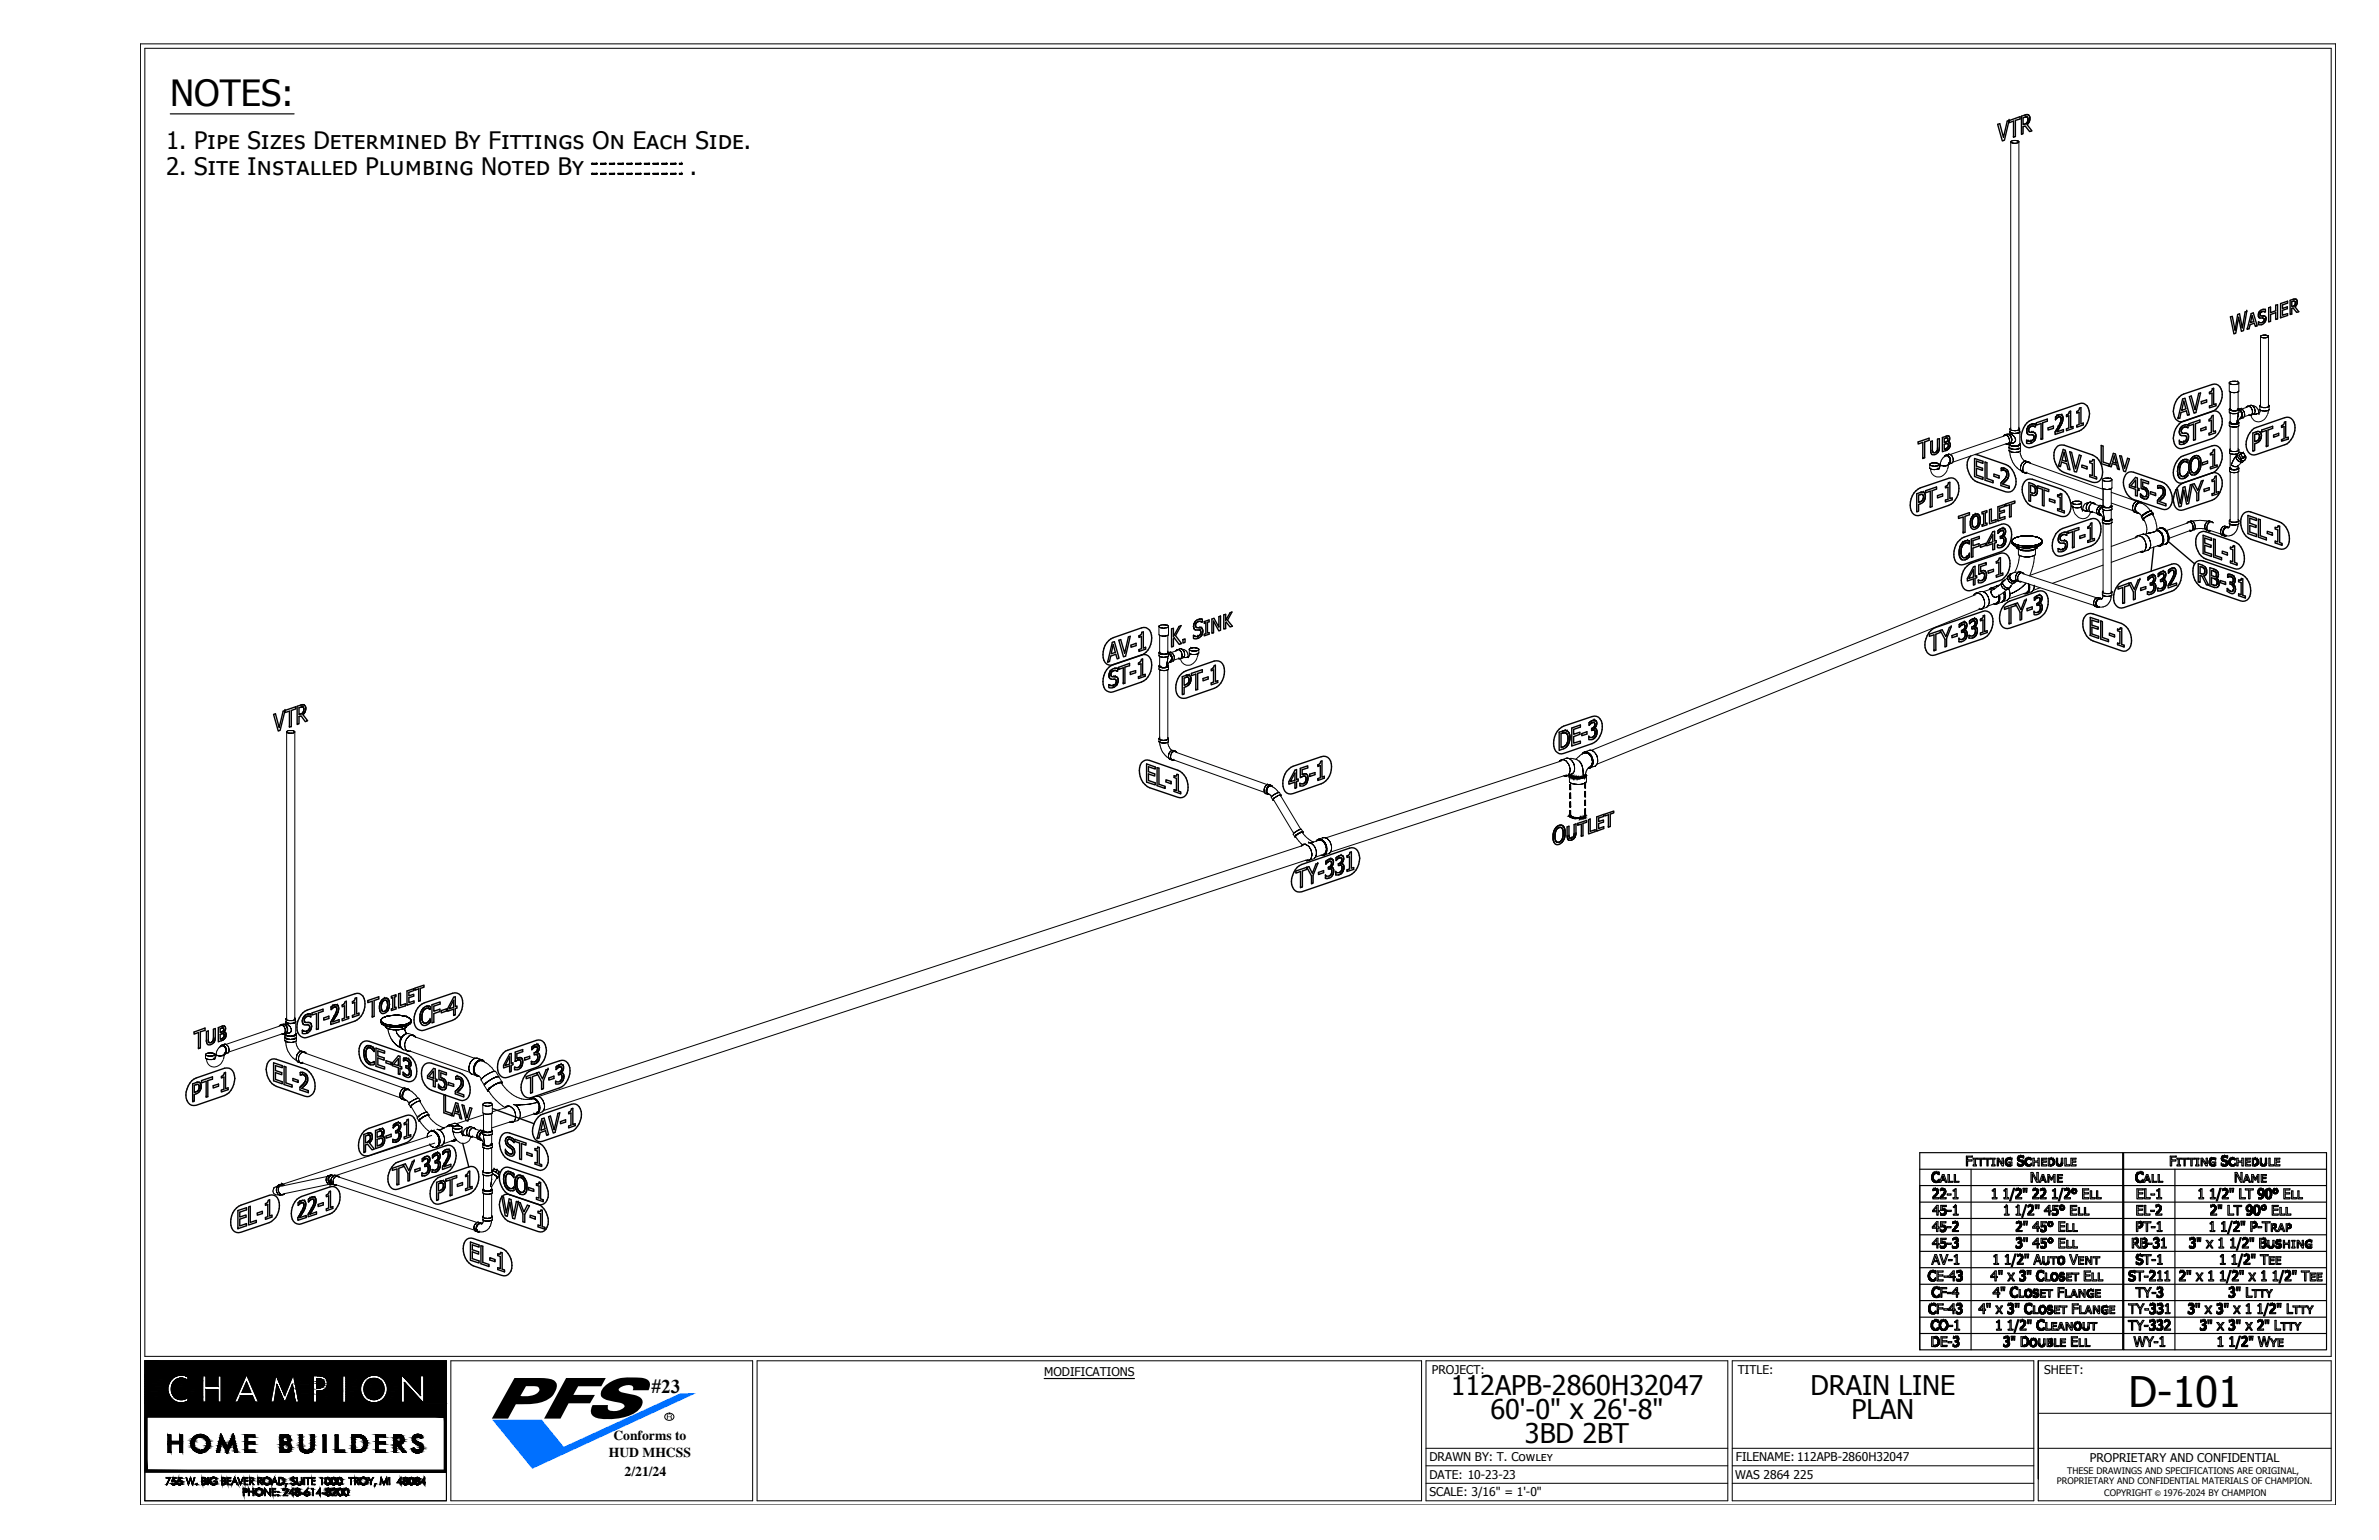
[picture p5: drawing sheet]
<svg xmlns="http://www.w3.org/2000/svg" width="432mm" height="279mm" viewBox="0 0 432 279" stroke-linecap="round" stroke-linejoin="round" font-family="sans-serif">
<defs><g id="words">
<text font-size="7.6" x="386.3" y="255.3">D-101</text>
<text font-size="6.6" x="30.9" y="19.3">NOTES:</text>
<g font-size="4.9">
<text x="263.3" y="253">112APB-2860H32047</text>
<text x="270.5" y="257.4">60'-0&quot; x 26'-8&quot;</text>
<text x="328.6" y="253">DRAIN LINE</text>
<text x="336.1" y="257.4">PLAN</text>
<text x="276.8" y="261.7">3BD 2BT</text>
</g>
<g font-size="4.4">
<text x="30.1" y="27.1">1. Pipe Sizes Determined By Fittings On Each Side.</text>
<text x="30.1" y="31.8">2. Site Installed Plumbing Noted By</text>
<text x="125.2" y="31.8">.</text>
</g>
<text font-size="3.5" x="118.2" y="252.7">#23</text>
<g font-size="2.5">
<text x="111.3" y="261.3">Conforms to</text>
<text x="110.5" y="264.3">HUD MHCSS</text>
<text x="113.4" y="267.7">2/21/24</text>
</g>
<g font-size="2.2">
<text x="189.5" y="249.6">MODIFICATIONS</text>
<text x="259.9" y="249.3">PROJECT:</text>
<text x="315.4" y="249.3">TITLE:</text>
<text x="371" y="249.3">SHEET:</text>
<text x="259.5" y="265.1">DRAWN BY: T. Cowley</text>
<text x="259.5" y="268.3">DATE: 10-23-23</text>
<text x="314.9" y="268.3">WAS 2864 225</text>
<text x="315" y="265.1">FILENAME: 112APB-2860H32047</text>
<text x="379.3" y="265.3">PROPRIETARY AND CONFIDENTIAL</text>
<text x="259.5" y="271.5">SCALE: 3/16&quot; = 1'-0&quot;</text>
</g>
<g font-size="1.6">
<text x="373.3" y="269.2">PROPRIETARY AND CONFIDENTIAL MATERIALS OF CHAMPION.</text>
<text x="375.2" y="267.4">THESE DRAWINGS AND SPECIFICATIONS ARE ORIGINAL,</text>
<text x="381.9" y="271.4">COPYRIGHT</text>
<text x="392.6" y="271.4">1976-2024 BY CHAMPION</text>
</g>
<text font-size="1.4" x="391.2" y="271.4">©</text>
</g></defs>
<g fill="none" stroke="#000" stroke-width=".18">
<path d="M25.5 8h398.4v265h-398.4zM26.3 8.8h396.8v237.3h-396.8zM107.4 31.5v.1M107.4 31.5h1v.1h-1zM107.4 29.6v.2M107.4 29.6h1v.2h-1zM109 31.5h1v.1h-1zM109 29.6h1v.2h-1zM110.6 31.5h.9v.1h-.9zM110.6 29.6h.9v.2h-.9zM112.2 31.5h1v.1h-1zM112.2 29.6h1v.2h-1z"/>
<path d="M113.8 31.5h.9v.1h-.9zM113.8 29.6h.9v.2h-.9zM115.4 31.5h.9v.1h-.9zM115.4 29.6h.9v.2h-.9zM117 31.5h.9v.1h-.9zM117 29.6h.9v.2h-.9zM118.5 31.5h1v.1h-1zM118.5 29.6h1v.2h-1zM120.1 31.5h1v.1h-1zM120.1 29.6h1v.2h-1zM121.7 31.5h1v.1h-1zM121.7 29.6h1v.2h-1z"/>
<path d="M123.3 31.5h.5v.1h-.5zM123.3 29.6h.5v.2h-.5zM123.8 31.5v.1M123.8 29.6v.2M365 25.7v.2M365 25.7l.2-.1 .7-.1a.67 .67 0 0 0-.9 .3v.1M365 25.7v52.2M365 25.9h.2M365.2 25.9l.1 .1-.1-.1M365.3 26h.2h-.2M365.5 26l.7-.1zM366.1 25.5h-.2h.2"/>
<path d="M366.2 25.9h.1M366.2 25.6l-.1-.1 .1 .1M366.4 25.9h-.2h.2M366.4 25.9v-.1v.1M366.4 25.6h-.2h.2M366.4 25.8h.1M366.4 25.7h.1M366.4 25.7v52.2M363.6 79.1v.1v-.1M363.7 79l-.1 .1 .1-.1M363.9 78.9l-.2 .1 .2-.1M363.9 79.1l-10 3.4"/>
<path d="M364 78.9l.1 .1-.1-.1M364 78.9h-.1h.1M364.1 79h.1M364.2 79h-.1h.1M364.2 78.8h.2h-.2M364.2 78.8l-.3 .1M364.4 79.1l-.2-.1 .2 .1M364.4 78.8h.1h-.1M364.5 79.2l-.1-.1 .1 .1M364.5 78.8l.1 .1-.1-.1M364.5 78.8h.1M364.6 79.4l-.1-.2 .1 .2"/>
<path d="M364.6 78.9l.1 .1-.1-.1M364.7 79.5l-.1-.1 .1 .1M364.7 78.9h.1M364.7 79.7v-.2v.2M364.7 79.9v-.2v.2M364.7 79l.2 .1-.2-.1M364.8 79l-.1-.1 .1 .1M364.8 78.4h.1M364.8 78.3h.1M364.8 78.3v.5M364.8 77.9h.1h-.1M364.8 77.8h.1"/>
<path d="M364.8 77.8v.5M364.9 79.1l.1 .1-.1-.1M364.9 79h-.1h.1M364.9 77.8h.1M364.9 78.5l-.1-.1 .1 .1M364.9 78.4h-.1h.1M364.9 77.9l.1 .1-.1-.1M364.9 77.7h.1M365 79.2v.2v-.2M365 79.1l-.1-.1 .1 .1M365 78.8h.1M365 77.7h.1"/>
<path d="M365 78.8h-.4M365 78.5h-.1h.1M365 78.5l-.1-.1 .1 .1M365 78l.1 .1-.1-.1M365 79.4l.1 .2-.1-.2M365 79.2v-.1v.1M365.1 80v.1v-.1M365.1 79.6v.2v-.2M365.1 79.4l-.1-.2 .1 .2M365.1 79.8v.2v-.2M365.1 80l.1-.2-.1 .2M365.1 79.5v-.1v.1"/>
<path d="M365.1 78.8h.1M365.1 78.6l-.1-.1 .1 .1M365.1 78.1h.2h-.2M365.2 79.8v-.1v.1M365.2 79.7l-.1-.2 .1 .2M365.2 78.9h.1M365.2 78.9l.1 .1-.1-.1M365.3 78.6h-.2h.2M365.3 78.1h.2h-.2M365.3 79h.1M365.3 79h.1h-.1M365.4 79l.1 .2-.1-.2"/>
<path d="M365.4 78.7h.5zM365.4 78.7l-.1-.1 .1 .1M365.5 78.6h.3zM365.5 78.6h-.2h.2M365.5 78.1h.5zM365.5 79.2l.1 .1-.1-.1M365.6 79.3l.1 .1-.1-.1M365.7 79.4l.1 .1-.1-.1M365.8 79.5v.2v-.2M365.8 79.9h.1M365.8 79.7v.1v-.1M365.8 79.8h.1"/>
<path d="M366 78.6h-.2h.2M366 78.1h.2h-.2M366.1 78.6l-.2 .1 .2-.1M366.2 78.6h-.2h.2M366.2 78.1h.1h-.1M366.2 78.6h-.1h.1M366.3 78.6h-.1h.1M366.3 78.6h.1M366.3 78.1h.1M366.4 78.6h-.2h.2M366.4 78.6h.1M366.4 78.5l-.1 .1 .1-.1"/>
<path d="M366.4 78l-.1 .1 .1-.1M366.4 78l.1-.1-.1 .1M366.4 77.7h.1M366.5 78.5l-.1 .1 .1-.1M366.5 78.4l-.1 .1 .1-.1M366.5 77.9h.1M366.5 77.8l-.1-.1 .1 .1M366.6 78.5h-.1h.1M366.6 78.4h-.1h.1M366.6 78.3h.1M366.6 78.2v.1v-.1M366.6 78.2h.1"/>
<path d="M366.6 77.9h.1M366.6 77.8h.1M366.6 77.8v.5M366.6 78.4v.1v-.1M366.6 78.4h.1M366.6 78.4v2.2M404.6 76.7h.1M404.6 74.3h.1h-.1M404.6 69.5v1.5a1.18 1.18 0 0 0 1.2 .2 1.18 1.18 0 0 1-1.2-.2M404.6 69.5h.1M404.6 69.4h.1M404.6 74.3v.5"/>
<path d="M404.6 76.7v.5M404.7 77.3h.1M404.7 76.8h.1M404.7 76.6l-.1 .1 .1-.1M404.7 74.8h-.1h.1M404.7 74.3h.1M404.7 74.2h.1M404.7 69.6h.1M404.7 69.4h.1M404.7 76.8l.1 .1-.1-.1M404.7 76.6h.1M404.7 74.9h.1"/>
<path d="M404.7 74.4h.1h-.1M404.7 69.6l.2 .1-.2-.1M404.7 69.3v.1v-.1M404.8 76.7h.1M404.8 77.3h-.1h.1M404.8 76.9h.1h-.1M404.8 76.8h.1M404.8 76.5l-.1 .1 .1-.1M404.8 74.9h-.1h.1M404.8 74.4l.1 .1-.1-.1M404.8 74.1l-.1 .1 .1-.1M404.8 74.3h.1"/>
<path d="M404.8 71.1v3.2M404.8 74.9v1.8M404.8 77.3v4.4M404.8 74.3l.1 .1zM404.9 76.8h.1M404.9 76.8h-.1h.1M404.9 74.4l.1 .1-.1-.1M404.9 74.4h.1M404.9 69.7h.1h-.1M404.9 69.3h-.2h.2M404.9 77.4l-.1-.1 .1 .1M404.9 76.9l.2 .1-.2-.1"/>
<path d="M404.9 75l-.1-.1 .1 .1M404.9 74.5h.2h-.2M405 76.8h-.1h.1M405 76.9h.2h-.2M405 76.9h.1M405 74.5h.1zM405 74.5h.1M405 76.9v-.1v.1M405 69.7l.2 .1-.2-.1M405 69.2h.6l-.7 .1M405.1 77.4h-.2h.2M405.1 77h.1h-.1"/>
<path d="M405.1 75h-.2h.2M405.1 74.5h.1h-.1M405.1 74.5h.2h-.2M405.1 76.9h-.1h.1M405.1 74.5h.2zM405.2 76.9h.1zM405.2 77.5h.6zM405.2 77.5l-.1-.1 .1 .1M405.2 77h.2h-.2M405.2 75.1h.6zM405.2 75.1l-.1-.1 .1 .1M405.2 74.5h.2h-.2"/>
<path d="M405.3 76.9h.4zM405.3 76.9h-.2h.2M405.3 74.5h.1h-.1M405.3 74.5h.2zM405.3 76.9h.3zM405.4 77h.4zM405.4 74.5h.4zM405.4 74.5h.2zM405.5 74.5h.1M405.6 76.9h.1M405.6 74.5h.1M405.6 74.5h.2z"/>
<path d="M405.7 74.5h.1h-.1M405.7 76.9h.2zM405.8 77h.1h-.1M405.8 74.5h.1h-.1M405.8 76.9h-.1h.1M405.8 74.5h.2zM405.8 69.2h-.2h.2M405.8 74.5h.2h-.2M405.9 76.9h.1zM405.9 77.5h-.1h.1M405.9 77l.2-.1-.2 .1M405.9 75l-.1 .1 .1-.1"/>
<path d="M405.9 74.5h.2h-.2M405.9 76.9h-.1h.1M406 74.5l.1-.1zM406 71.2h-.2h.2M406 69.2l.1 .1-.1-.1M406 69.2h-.2h.2M406 76.9l.1-.1zM406 76.9h.1M406 76.9v-.1v.1M406 76.8v-.2v.2M406 76.6l.1-.2-.1 .2M406.1 77.4l-.2 .1 .2-.1"/>
<path d="M406.1 76.9h.1h-.1M406.1 75h-.2h.2M406.1 74.5h.1h-.1M406.1 76.8l-.1 .1 .1-.1M406.1 76.2v.2M406.1 76.2v-.2v.2M406.1 74.4h.1zM406.1 76v-.2v.2M406.1 75.8l.1-.2-.1 .2M406.1 71.2h-.1h.1M406.1 69.3l.3 .1a.72 .72 0 0 1-1 .4h-.2h.6l.6-.3M406.1 69.3l.3 .2"/>
<path d="M406.1 69.3h.1M406.1 76.8h.1M406.2 76.8h.1M406.2 77.4h-.1h.1M406.2 76.9l.1-.1-.1 .1M406.2 76.8h-.1h.1M406.2 75.6v-.2v.2M406.2 75h-.1h.1M406.2 74.5l.1-.1-.1 .1M406.2 74.4h.1M406.2 76.7h.1M406.2 75.4v-.1v.1"/>
<path d="M406.2 75.3v-.2v.2M406.2 74.3h.1M406.2 71.1l-.1 .1 .1-.1M406.2 71.1v3.2M406.2 74.9v.2M406.2 77.3v4.3M406.3 77.3l-.1 .1 .1-.1M406.3 76.8h.1h-.1M406.3 74.9l-.1 .1 .1-.1M406.3 74.4l.1-.1-.1 .1M406.3 74.1h.1M406.3 74.2h.1"/>
<path d="M406.3 71l-.1 .1 .1-.1M406.4 77.3h-.1h.1M406.4 77.2h.1M406.4 76.8h.1M406.4 76.7h.1M406.4 76.7l-.1-.1 .1 .1M406.4 74.8l-.1 .1 .1-.1M406.4 74.8h.1M406.4 74.4h.1M406.4 74.3h.1M406.4 74.2h.1M406.4 71h-.1h.1"/>
<path d="M406.4 69.5v1.5M406.4 74.3v.5M406.4 76.7v.5M406.5 74.5h.1M406.4 74.4l.1 .1zM406.6 74.5h.1M406.5 74.5h.2zM406.6 74.5h.1zM406.6 74.4l-.2-.1 .2 .1M406.6 74.2h.1h-.1M406.6 74.2l-.2 .1M406.6 75.9l-.3 .3-.1 .5"/>
<path d="M406.7 75.8h.1h-.1M406.7 74.6h.1M406.7 74.5v.2zM406.7 74.6v.1zM406.7 74.5l-.1-.1 .1 .1M406.7 74.2h.1h-.1M406.7 75.8h.1M406.8 74.7h.1M406.7 74.7l.1 .1zM406.8 75.8h.1M406.8 74.8h.1M406.8 74.6l-.1-.1 .1 .1"/>
<path d="M406.8 75.9l.1-.1-.1 .1M406.9 74.9h.1M406.8 74.2l.2 .1-.2-.1M406.8 74.2h.1M406.8 75.7h.1M406.9 75.6l-.1 .1zM406.9 75.6h.1M406.9 74.9v.1zM406.9 74.7l-.1-.1 .1 .1M406.9 74.9l-.1-.1 .1 .1M406.9 75.8l.1-.1-.1 .1M406.9 75l.1 .1z"/>
<path d="M406.9 75h.1M406.9 75.6l.1-.2-.1 .2M406.9 75v-.1v.1M407 75.5l-.1 .1zM407 75.4v.1zM407 75.4h.1M407 75.2h.1M407 75.3h.1M407 74.9l-.1-.2 .1 .2M407 74.3h.1h-.1M407 75.4v-.1v.1M407 75.3v-.1v.1"/>
<path d="M407 75.2l-.1-.2 .1 .2M407 75.7v-.2v.2M407 75.1v-.2v.2M407 75.5v-.1v.1M407 75.4v-.2v.2M407 75.2v-.1v.1M407.1 74.3l.1 .2-.1-.2M407.1 75.8l-.6 .2 .2-.1M407.2 74.5v.1v-.1M407.2 75.8h-.1h.1M407.2 74.6l.1 .2-.1-.2M407.3 75.6l-.1 .2 .1-.2"/>
<path d="M407.3 74.8l.1 .1-.1-.1M407.4 75.6h-.1h.1M407.4 74.9v.2v-.2M407.4 75.4v.2v-.2M407.4 75.3v.1v-.1M407.4 75.1v.2v-.2M407.7 73.9h.1M407.8 73.8l-.1 .1 .1-.1M407.9 73.7l-.1 .1 .1-.1M408 73.7h.1M408 73.8l-1.1 .4M408.2 75.3h.1"/>
<path d="M408.2 73.7h-.2h.2M408.2 75.4h.1M408.3 73.7h-.1h.1M408.4 73.6l.1-.1-.1 .1M408.4 73.6l-.5 .1M408.4 73.8l-.1-.1 .1 .1M408.4 75.2l-1.1 .4M408.5 73.5h.1h-.1M408.6 73.9l-.2-.1 .2 .1M408.6 75.3l.1-.1-.1 .1M408.6 74.1v-.2v.2M408.6 73.5l.2 .1-.2-.1"/>
<path d="M408.7 75.2l.1-.1-.1 .1M408.7 74.3l-.1-.2 .1 .2M408.8 75.1v-.2v.2M408.8 73.6l.1 .1-.1-.1M408.8 74.9l.1-.1-.1 .1M408.8 74.6v-.2v.2M408.8 74.4l-.1-.1 .1 .1M408.8 73.6a1.34 1.34 0 0 1 1.2 1.5M408.9 74.8l-.1-.2 .1 .2M408.9 73.7l.1 .1-.1-.1M408.9 75.2l-.7 .2h.3M409 73.8l.1 .1-.1-.1"/>
<path d="M409.1 75.1l-.2 .1 .2-.1M409.1 75.1h.3zM409.1 75.1h.1M409.1 73.9l.1 .2-.1-.2M409.2 75.1h-.1h.1M409.2 74.1l.1 .2-.1-.2M409.2 74.9v.2v-.2M409.3 74.8l-.1 .1 .1-.1M409.3 74.4v.2v-.2M409.3 74.3v.1v-.1M409.3 74.6v.2v-.2M409.6 75.1h-.2h.2"/>
<path d="M409.7 75.1h-.1h.1M409.9 75l-.2 .1 .2-.1M409.9 75h.1M410 74.9l-.1 .1 .1-.1M410.2 74.4h.1M410.2 73.7l.1 .1-.1-.1M410.2 73.7h.1M410.2 73.6h.1M410.2 73.7v.6M410.2 73.5v.1v-.1M410.3 74.4h-.1h.1M410.3 73.8h.1h-.1"/>
<path d="M410.3 73.5h-.1h.1M410.3 61l.1 .2M410.3 61l.3-.2h.6a.72 .72 0 0 0-.9 .3l.1 .1M410.3 74.4l-.3 .6M410.3 61v12.7M410.4 74.5l-.1-.1 .1 .1M410.4 73.8l.1 .1-.1-.1M410.4 61.2h.1M410.5 74.5h-.1h.1M410.5 73.9h.2h-.2M410.5 61.2l.1 .1-.1-.1M410.6 61.3h.2h-.2"/>
<path d="M410.7 74.5h-.2h.2M410.7 73.9l.1 .1-.1-.1M410.8 74.5h.4zM410.8 74.5h-.1h.1M410.8 74h.4zM410.8 61.3l.7-.1zM411.2 74l.2-.1-.2 .1M411.4 74.5h-.2h.2M411.4 73.9h.2h-.2M411.4 60.8h-.2h.2M411.5 61.2h.1M411.5 60.9l-.1-.1 .1 .1"/>
<path d="M411.6 75.2a1.57 1.57 0 0 1-1.3 1.3 1.57 1.57 0 0 1-1.6-.7l-.1-.5M411.6 74.5h-.2h.2M411.6 73.9l.1-.1-.1 .1M411.6 61.2h-.1h.1M411.6 61.2l.1-.1-.1 .1M411.6 60.9h-.1h.1M411.7 74.5h-.1h.1M411.7 73.8h.1h-.1M411.7 61.1h.1M411.7 61h.1M411.7 61l-.1-.1 .1 .1M411.7 74.4l-.1 .7"/>
<path d="M411.7 61v12.7M411.8 74.4l-.1 .1 .1-.1M411.8 73.8l.1-.1-.1 .1M411.8 73.5h-.1h.1M411.9 74.3l-.1 .1 .1-.1M411.9 74.3h.1M411.9 73.7h.1M411.9 73.6h.1M411.9 73.7v.6M350.3 85h.1M350.3 84.3h.1M350.3 84.2h.1"/>
<path d="M350.3 84.3v.6M350.3 84.4l.1 .1-.1-.1M350.4 84.2h-.1h.1M350.4 85a1.48 1.48 0 0 0 1.2 1.5 1.48 1.48 0 0 0 1.6-.8l.2-.5M350.4 85.1l-.1-.1 .1 .1M350.4 84.5h.2h-.2M350.4 84.1v.1v-.1M350.6 85.1h-.2h.2M350.6 84.5h.1h-.1M350.6 84l-.2 .1 .2-.1M350.7 85.2l-.1-.1 .1 .1M350.7 84.5h.2h-.2"/>
<path d="M350.7 84h-.1h.1M350.9 85.2h.3zM350.9 85.2h-.2h.2M350.9 84.5h.5zM350.9 84h-.2h.2M351.1 84h-.2h.2M351.3 84h-.2h.2M351.4 85.2h-.2h.2M351.4 84.5h.2h-.2M351.5 84h-.2h.2M351.6 85.1l-.2 .1 .2-.1M351.6 84.5h.1h-.1"/>
<path d="M351.6 84h-.1h.1M351.7 85.1h-.1h.1M351.7 85.1h.1M351.7 84.5h.1M351.7 84.1l-.1-.1 .1 .1M351.8 85l-.1 .1 .1-.1M351.8 84.4l-.1 .1 .1-.1M351.8 84.4h.1h-.1M351.9 84.1h-.2h.2M351.9 85.1v.1M351.9 85v.1M351.9 85.1h.1"/>
<path d="M351.9 85h-.1h.1M351.9 84.4l.1-.1-.1 .1M352 84.2l-.1-.1 .1 .1M352 84.9l-.1 .1 .1-.1M352 84.9h.1M352 84.3h.1M352 84.2h.1M352.2 84.3h.1M352.3 84.4l-.1-.1 .1 .1M352.3 84.5v-.1v.1M352.5 84.5h-.2h.2M352.6 84.5h.5z"/>
<path d="M352.6 84.5h-.1h.1M352.9 82.8v.1v-.1M353 82.7l-.1 .1 .1-.1M353.1 82.7a1.94 1.94 0 0 0-1 2l-.1 .2v-.7M353.1 82.7h.2h-.2M353.1 82.6l-.1 .1 .1-.1M353.2 82.6h-.1h.1M353.3 84.5h-.2h.2M353.3 82.7h.1h-.1M353.4 82.6h-.2h.2M353.4 82.7l.1 .1-.1-.1M353.4 84.5h-.1h.1"/>
<path d="M353.4 84.5h.1M353.5 84.4l-.1 .1 .1-.1M353.5 82.8h.1h-.1M353.5 82.6h-.1h.1M353.6 84.4h-.1h.1M353.6 82.8l.1 .1-.1-.1M353.6 82.4h.1h-.1M353.6 82.4l-.5 .2M353.7 84.3l-.1 .1 .1-.1M353.7 84.2h.1M353.7 82.7l-.2-.1 .2 .1M353.7 84.3l-.2 .8"/>
<path d="M353.7 84.1h.1M353.7 82.9l.1 .2-.1-.2M353.7 82.8v-.1v.1M353.7 82.4h.2h-.2M353.8 84l-.1 .3M353.8 84.2l.1-.1-.1 .1M353.8 84l-.1 .1 .1-.1M353.8 83.1l.1 .1-.1-.1M353.9 83l-.2-.2 .2 .2M353.9 82.4l.2 .2zM353.9 84.1l.1-.2-.1 .2M353.9 83.9l-.1 .1 .1-.1"/>
<path d="M353.9 83.2v.2v-.2M353.9 83.7v.2v-.2M353.9 83.6v.1v-.1M353.9 83.4v.2v-.2M353.9 83.6h.1M353.9 83.1v-.1v.1M354 83.9v-.1v.1M354 83.3l-.1-.2 .1 .2M354 83.8v-.1v.1M354 83.7v-.2v.2M354 83.5v-.2v.2M354.1 82.6h.1h-.1"/>
<path d="M354.2 84.1l-.5 .1M354.2 82.6l.1 .2-.1-.2M354.3 84l-.1 .1 .1-.1M354.3 82.8l.1 .2-.1-.2M354.4 83.9l-.1 .1 .1-.1M354.4 83l.1 .1-.1-.1M354.5 83.8l-.1 .1 .1-.1M354.5 83.7v.1v-.1M354.5 83.3v.2v-.2M354.5 83.1v.2v-.2M354.5 83.5v.2v-.2M364.1 80.6h.1h-.1"/>
<path d="M364.2 80.6h.2zM364.4 80.4l-10 3.5M364.5 80.5l.1-.1-.1 .1M364.6 80.4l.1-.1-.1 .1M364.7 81.2h.1M364.7 81.8h.1M364.7 80.7l.3 .2M364.7 80.6v1.1M364.7 80.3v-.2v.2M364.7 81.3h.1M364.7 81.3v-.1v.1M364.7 80.1v-.2v.2"/>
<path d="M364.8 80.7h.1M364.8 80.4l-.1 .2M364.8 81.4h.1M364.8 80.7l.2 .1M364.8 80.4v.2M364.8 81.9a4 4 0 0 0 2.1 3.5M364.8 81.4l-.1-.1 .1 .1M364.8 80.4l-.4 .2M364.8 81.9l.2 .1-.2-.1M364.8 81.9l-.1-.1 .1 .1M364.8 81.4h.2h-.2M364.8 81.4h.2"/>
<path d="M364.9 80.8l-.1-.1 .1 .1M364.9 80.3l-.1 .1 .1-.1M365 81.4l.9 .1zM365 80.9h.1h-.1M365 82h.1M365 81.4l.1 .1-.1-.1M365 81.4h.1M365 80.8v.1M365 80.8h-.1h.1M365 80.3h.1M365 80.3h-.1h.1M365 80.4h.3z"/>
<path d="M365 80.4h.1M365 80.9h.2h-.2M365.1 80.1l-.1 .2 .1-.2M365.1 80.1h.1M365.1 80.1v-.1v.1M365.1 80.9h.2h-.2M365.1 80.9l-.1-.1 .1 .1M365.1 82h-.1h.1M365.1 81.5h.2zM365.2 98.5v.1zM365.2 98.5v-.3v.3M365.2 98.2v.1z"/>
<path d="M365.2 80.9h.1h-.1M365.2 98.6l.1 .2zM365.2 98.3l.1 .2zM365.2 98v.2zM365.3 97.9l-.1 .1zM365.3 97.9l.1-.1zM365.3 80.9h-.2h.2M365.3 80.9l.2 .1-.2-.1M365.3 80.9h.1h-.1M365.3 98.8l.2 .1zM365.3 98.5l.2 .1zM365.3 82h.7z"/>
<path d="M365.3 82h-.2h.2M365.3 81.5h.2zM365.4 97.8l.2-.1zM365.4 80.9h.5zM365.4 80.9h-.1h.1M365.4 80.4h.1M365.4 80.9h.1h-.1M365.5 80.3h.1M365.5 80.3h.1zM365.5 98.9l.2 .1zM365.5 98.6l.2 .1zM365.5 81l.8-.1z"/>
<path d="M365.5 81.5h.3zM365.6 97.7l.2-.2zM365.7 80.2h.1M365.7 99l.3 .1zM365.7 98.7l.3 .1zM365.7 80.1v.1v-.1M365.8 80.1h.1M365.8 80v.1v-.1M365.8 81.5h.2M365.8 97.5h.3zM366 99.3v.1v-.1M366 99.1l.3 .1z"/>
<path d="M366 98.8l.3 .1zM366 99.3v.1M366 99.1v.2M366 99.4l.3 .2M366 99.4l.1 .1-.1-.1M366 81.5h.2zM366 99.4l.1 .1M366.1 80.9h-.2h.2M366.1 81.5h-.2h.2M366.1 99.5l.4 .2M366.1 99.5l.2 .1-.2-.1M366.1 97.5l.3-.1z"/>
<path d="M366.2 80.9h-.1h.1M366.2 82h-.2h.2M366.3 99.2l.3 .1zM366.3 98.9l.3 .1zM366.3 81.4l-.2 .1 .2-.1M366.3 81.4h.1zM366.3 99.6l.5 .1M366.3 99.6l.2 .1-.2-.1M366.4 99.6v1.1l1.1 .3M366.4 80.9h-.2h.2M366.4 80.9h.1M366.4 80.9h-.9h.7"/>
<path d="M366.4 80.9h-.2M366.4 82h-.2h.2M366.4 81.4h.2zM366.4 97.4l.4-.1zM366.4 81.4h-.1h.1M366.4 81.4h.1M366.4 80.8h.1h-.1M366.4 80.9h-.1M366.5 80.8l-.1 .1 .1-.1M366.5 99.7l.6 .1M366.5 99.7h.3h-.3M366.5 80.8h.1"/>
<path d="M366.6 99.7l.2 .1-.2-.1M366.6 99.7h.1M366.6 80.8l-.2 .1 .2-.1M366.6 80.8h.1h-.1M366.6 80.7l-.1 .1 .1-.1M366.6 81.9l-.2 .1 .2-.1M366.6 81.4v-.1v.1M366.6 80.7h.1M366.6 81.4h-.2M366.6 99.3l.4 .1zM366.6 99h.4zM366.6 80.6h.1"/>
<path d="M366.6 81.9l.3 .9 .6 .9M366.6 81.9h.1M366.7 80.8v-.1v.1M366.7 80.5l-.1-.1 .1 .1M366.7 81.2v.1l-.3 .1M366.7 81.2l-.1 .2M366.7 80.7h.1M366.7 80.6h.1M366.7 80.6v-.1v.1M366.7 85.2v-.2v.2M366.7 85v-.2v.2M366.7 84.8l.1-.3-.1 .3"/>
<path d="M366.7 81.8l-.1 .1 .1-.1M366.7 81.7h.1M366.7 80.6v1.1M366.8 99.7l1.6 .2-1.3-.1M366.8 99.7l.3 .1-.3-.1M366.8 84.5l.1-.2-.1 .2M366.8 97.3l.4-.1zM366.8 99.8l.3 .1-.3-.1M366.8 85.3l-.1-.1 .1 .1M366.9 84.3v-.2v.2M366.9 85.5l-.1-.2 .1 .2M366.9 84.1l.2-.2-.2 .2"/>
<path d="M367 99.4h.4zM367 99l.4 .1zM367 85.6l-.1-.1 .1 .1M367.1 99.8l.3 .1-.3-.1M367.1 83.9l.1-.1-.1 .1M367.1 99.9h.4h-.4M367.2 85.7l-.2-.1 .2 .1M367.2 85.3v.2v-.2M367.2 85.1v.2v-.2M367.2 84.9v.2v-.2M367.2 85.7l.4 .1M367.2 97.2h.4z"/>
<path d="M367.2 84.7v.2v-.2M367.2 85.5l.1 .1-.1-.1M367.2 83.8l.2-.1-.2 .1M367.3 84.5l-.1 .2 .1-.2M367.3 85.6l.1 .2-.1-.2M367.4 84.3l-.1 .2 .1-.2M367.4 83.7h.1h-.1M367.4 99.4h1.2zM367.4 99.1h.8zM367.4 85.8h.2h-.2M367.5 99.9h1.2l.5-.2-.5 .2zM367.5 84.1l-.1 .2 .1-.2"/>
<path d="M367.5 83.7h.3zM367.5 85.7l14.2 5M367.6 97.2h.4zM367.6 85.8h.3zM367.7 83.9l-.2 .2 .2-.2M367.8 83.9h-.1h.1M367.8 83.7l.5 .1M367.9 85.8h.1M368 83.8l-.2 .1 .2-.1M368 97.2h.4zM368.1 83.8h-.1h.1M368.2 99.1h.4z"/>
<path d="M368.2 83.9l13.5 4.9M368.4 97.2l.4 .1zM368.4 83.9l-.1-.1 .1 .1M368.5 84.1h.1M368.5 84l-.1-.1 .1 .1M368.6 99.4l.4-.1zM368.6 99.1l.4-.1zM368.7 99.8l-.3 .1 .3-.1M368.8 97.3h.4zM369 99.3h.4zM369 99l.4-.1zM369 99.7l-.3 .1 .3-.1"/>
<path d="M369.2 99.7h.1M369.3 99.7h-.3h.3M369.4 99.3l.3-.1zM369.4 98.9l.3-.1zM369.4 99.6v.9M369.5 99.6l-.2 .1 .2-.1M369.5 97.4l.3 .1zM369.7 99.5l-.2 .1 .2-.1M369.7 99.2l.3-.1zM369.7 98.8h.3zM369.8 99.4l-.1 .1 .1-.1M369.8 99.3v.1v-.1"/>
<path d="M369.8 97.5l.3 .1zM369.8 97.5h.1M369.8 99.1v.2M370 99.1l.2-.1zM370 98.8l.2-.2zM370.1 97.6l.2 .1zM370.2 99l.2-.2zM370.2 98.6l.2-.1zM370.3 97.7l.2 .1zM370.4 98.8l.1-.1zM370.4 98.5l.1-.1zM370.5 97.8l.1 .2z"/>
<path d="M370.6 98.6l-.1 .1zM370.6 98.3l-.1 .1zM370.6 98v.1zM370.6 98.4v.2zM370.6 98.1v.3v-.3M370.6 98.1v.2zM376.1 91.9h.1M376.1 91.3h.1M376.1 91.2h.1M376.1 91.2v.6M376.1 91.3l.1 .1-.1-.1M376.1 91.1h.1"/>
<path d="M376.2 92h.1h-.1M376.2 92l-.1-.1 .1 .1M376.2 91.4h.1h-.1M376.2 91.1h-.1h.1M376.3 92l.1 .7M376.3 91l-.1 .1 .1-.1M376.3 92h.1M376.3 91.4l.2 .1-.2-.1M376.3 91.4h.1M376.4 92.8a1.57 1.57 0 0 0 1.1 1.2 1.57 1.57 0 0 0 1.6-.4l.3-.7M376.5 91h-.2h.2M376.5 92.1l-.2-.1 .2 .1"/>
<path d="M376.5 91.5h.2h-.2M376.6 90.9l-.1 .1 .1-.1M376.7 92.1h.5zM376.7 92.1h-.2h.2M376.7 91.5h.2h-.2M376.8 90.9h-.2h.2M376.9 91.5h.3zM377 90.9h-.2h.2M377.2 90.9h-.2h.2M377.2 91.5h.2h-.2M377.4 90.9h-.2h.2M377.4 92.1h-.2h.2"/>
<path d="M377.4 91.5l.1-.1-.1 .1M377.5 91l-.1-.1 .1 .1M377.5 92.1h-.1h.1M377.5 91.4h.2h-.2M377.7 92l-.2 .1 .2-.1M377.7 91.4v-.1v.1M377.7 91h-.2h.2M377.7 92l.3 .6M377.7 91.9v.1v-.1M377.7 91.3h.1h-.1M377.7 91.1v-.1v.1M377.8 91.1h.1"/>
<path d="M377.8 91.9h-.1h.1M377.8 91.8h.1M377.8 91.3h.1M377.8 91.2v-.1v.1M377.8 91.2v.6M378 92.6h.1M378 92.7h.1M378 92.5h.1M378.1 92.6h.1h-.1M378.1 92.6l-.1-.1 .1 .1M378.2 92.6h.1M378.4 92.7l-.2-.1 .2 .1"/>
<path d="M378.5 92.7h.4zM378.5 92.7h-.1h.1M378.7 92.3v-.1v.1M378.7 92.2v-.2v.2M378.7 92v-.2v.2M378.7 91.8l.1-.1-.1 .1M378.8 92.5l-.1-.2 .1 .2M378.8 91.7v-.2v.2M378.8 92.6v-.1v.1M378.8 91.5l.2-.1-.2 .1M378.9 92.7h.1M378.9 92.7l-.1-.1 .1 .1"/>
<path d="M379 91.4l.1-.2-.1 .2M379 92.8l-.1-.1 .1 .1M379 92.8l.5 .1M379.1 91.2l.1-.1-.1 .1M379.1 92.3l.1 .2-.1-.2M379.1 92.2v.1v-.1M379.1 91.2a1.28 1.28 0 0 0-1.1 1.5M379.2 92.5v.2v-.2M379.2 92l-.1 .2 .1-.2M379.2 92.7l.1 .1-.1-.1M379.2 91.1h.1h-.1M379.3 91.8l-.1 .2 .1-.2"/>
<path d="M379.3 92.8l.1 .1-.1-.1M379.3 91.7v.1v-.1M379.3 91.1h.3zM379.4 92.9h.1h-.1M379.4 91.5l-.1 .2 .1-.2M379.5 92.9h.3zM379.6 91.4l-.2 .1 .2-.1M379.6 92.8l1.1 .4M379.6 91.1l.5 .2M379.7 91.3l-.1 .1 .1-.1M379.8 92.9h.1M379.8 91.3h-.1h.1"/>
<path d="M379.9 91.3h-.1h.1M379.9 91.4l1.2 .4M380.2 91.4l-.1-.1 .1 .1M380.3 91.5h.1M380.3 91.4h-.1h.1M380.5 92.8v-.1v.1M380.5 92.7l.1-.2-.1 .2M380.6 93l-.1-.2 .1 .2M380.6 92.5l.1-.2-.1 .2M380.6 93.1v-.1v.1M380.7 93.2l-.1-.1 .1 .1M380.7 92.3v-.1v.1"/>
<path d="M380.7 92.2l.1-.2-.1 .2M380.7 93.3v-.1v.1M380.8 92l.1-.1-.1 .1M380.9 93.4l-.2-.1 .2 .1M380.9 93.4l.4 .1M380.9 93l.1 .1-.1-.1M380.9 92.8v.2v-.2M380.9 91.9l.1-.1-.1 .1M381 93.1v.2v-.2M381 92.6l-.1 .2 .1-.2M381 93.3v.1v-.1M381 92.9v.2z"/>
<path d="M381 92.8v.1zM381 92.5v.1v-.1M381 93.4l.1 .1-.1-.1M381 93.1l.1 .1zM381 92.7v.1zM381 92.6v.1zM381 91.8h.2h-.2M381 93l.1 .1zM381 92.8v.2zM381.1 93.2v.1zM381.1 92.5l-.1 .1zM381.1 92.3l-.1 .2 .1-.2"/>
<path d="M381.1 93.2h.1M381.1 93.5h.2h-.2M381.1 93.3h.1M381.1 92.4v.1zM381.2 93.3h.1M381.2 92.3l-.1 .1zM381.2 92.3l.1-.1zM381.2 92.2l-.1 .1 .1-.1M381.2 91.8h.1M381.2 92.3l-.1 .2 .2-.3zM381.2 93.3l.2 .1zM381.3 93.5h.2z"/>
<path d="M381.3 93.4h.1M381.3 92.2h.1M381.3 92l-.1 .2 .1-.2M381.3 91.7l-.1 .1 .1-.1M381.3 91.7h.1h-.1M381.3 92.1v.1zM381.4 93.4l.3 .5v.4M381.4 92.1l-.1 .1zM381.4 92.1l.1-.1zM381.4 92.1h.1M381.4 91.9l-.1 .1 .1-.1M381.4 91.7l.2 .1"/>
<path d="M381.4 92.1l.2-.1zM381.5 92h.1zM381.6 92h.1M381.6 91.9h-.2h.2M381.6 91.9h.1M381.6 94.8h.1M381.6 94.3l.1 .1-.1-.1M381.6 94.2h.1M381.6 92.4h.1M381.6 91.9h.1h-.1M381.6 87.1v1.5l.8 .2h.3l-1-.2M381.6 88.5l.1 .1"/>
<path d="M381.6 87.1h.1M381.6 87h.1M381.6 91.8v.5M381.6 94.2v.5M381.6 91.8h.1M381.6 87.1l.1 .1-.1-.1M381.7 94.9l-.1-.1 .1 .1M381.7 94.4h.1h-.1M381.7 94.1h.1M381.7 92.5l-.1-.1 .1 .1M381.7 91.9l.1 .1-.1-.1M381.7 91.7l-.1 .1 .1-.1"/>
<path d="M381.7 92.9l.1 .1-.1-.1M381.7 92.8v.1v-.1M381.7 91.7h.1M381.7 91.9h.1M381.7 87.2h.1h-.1M381.7 86.9l-.1 .1 .1-.1M381.7 88.6v3.3M381.7 92.5v.3M381.7 94.9v12.5M381.7 99.7l-13.3 4.7M381.8 94.3h.1M381.8 94.9v.1v-.1"/>
<path d="M381.8 94.9h-.1h.1M381.8 94.4h.1M381.8 93.1v.2v-.2M381.8 93v.1v-.1M381.8 92.5h.1M381.8 92.5h-.1h.1M381.8 92h.1M381.8 91.9h.1M381.8 93.4v.2v-.2M381.8 93.3v.1v-.1M381.8 95h.1M381.8 94.4l.2 .1-.2-.1"/>
<path d="M381.8 94.4h.1zM381.8 93.6l.1 .1-.1-.1M381.8 92l.2 .1-.2-.1M381.8 91.9l.1 .1zM381.8 87.2l.2 .1-.2-.1M381.8 86.8l-.1 .1 .1-.1M381.9 93.9v.2v-.2M381.9 93.7v.2v-.2M381.9 94.4l.2 .1zM381.9 94.4h.1M381.9 94.2v.2v-.2M381.9 94.1v.1v-.1"/>
<path d="M381.9 92h.2zM381.9 92h.1M382 95h-.2h.2M382 94.5h.1h-.1M382 92.6l-.2-.1 .2 .1M382 92.1h.1h-.1M382 87.3h.2h-.2M382 86.8l.6-.1-.8 .1M382.1 94.4h-.2h.2M382.1 92l.1 .1-.1-.1M382.1 94.5h.2zM382.1 92l.1 .1z"/>
<path d="M382.1 95h.6zM382.1 95h-.1h.1M382.1 94.5h.2h-.2M382.1 92.6h.6zM382.1 92.6h-.1h.1M382.1 92.1h.2h-.2M382.2 94.5l-.1-.1 .1 .1M382.2 92.1h.2h-.2M382.2 92.1h.2zM382.3 94.5h.2h-.2M382.3 94.5h.4zM382.3 94.5h.3z"/>
<path d="M382.3 94.5h-.1h.1M382.3 92.1h.4zM382.4 92.1h.1zM382.4 92.1h.2M382.5 92.1h.2M382.6 92.1h.2zM382.7 94.5h.1h-.1M382.7 92.1h.1h-.1M382.7 94.5h-.1h.1M382.7 86.7h-.1h.1M382.8 92.1l.1-.1zM382.8 95h-.1h.1"/>
<path d="M382.8 94.5h.2h-.2M382.8 94.5h-.1h.1M382.8 92.6h-.1h.1M382.8 92.1h.2h-.2M382.8 92.1l.1-.1-.1 .1M382.9 92h.1h-.1M382.9 94.4l-.1 .1 .1-.1M382.9 88.7l-.2 .1 .2-.1M382.9 86.8h.2h-.2M382.9 86.8l-.2-.1 .2 .1M383 94.4l-.5 .1h.3M383 94.4l-.2 .1"/>
<path d="M383 94.4h.1M383 95h-.2h.2M383 94.5l.1-.1-.1 .1M383 92.6h-.2h.2M383 92.1l.1-.1-.1 .1M383 94.4h-.1h.1M383 92l.1-.1zM383.1 88.7h-.2h.2M383.1 86.8l.2 .2a.94 .94 0 0 1-1.1 .3h.7l.4-.2M383.1 86.8l.2 .3M383.1 86.8h.1M383.1 95h-.1h.1"/>
<path d="M383.1 94.4h.1h-.1M383.1 94.4h-.1h.1M383.1 92.5l-.1 .1 .1-.1M383.1 92h.1h-.1M383.1 91.9h.1M383.1 91.9h.1zM383.1 94.4h.1M383.2 94.3h.1M383.2 91.9h.1M383.2 94.9l-.1 .1 .1-.1M383.2 94.4h.1h-.1M383.2 94.2h.1"/>
<path d="M383.2 92.5h-.1h.1M383.2 92l.1-.1-.1 .1M383.2 88.6l-.1 .1 .1-.1M383.2 88.6v3.3M383.2 92.5v1.7M383.2 94.9v12.5M383.2 91.3l4 1.4M383.2 89.3l4.6 1.6M383.2 94.1h.1M383.2 91.7h.1M383.3 94.9h-.1h.1M383.3 94.4v-.1v.1"/>
<path d="M383.3 94.2l-.1-.1 .1 .1M383.3 92.4l-.1 .1 .1-.1M383.3 91.9h.1M383.3 91.7h.1M383.3 88.6h-.1h.1M383.3 94.8v.1v-.1M383.3 94.7h.1M383.3 94.3h.1M383.3 94.2h.1M383.3 92.4h.1M383.3 92.3h.1M383.3 91.8v-.1v.1"/>
<path d="M383.3 88.5v.1v-.1M383.3 87.1v1.4M383.3 91.8v.5M383.3 94.2v.5M387.1 92.2v-.3v.3M387.1 92.4v-.2v.2M387.1 91.9v-.2v.2M387.1 92.6v-.2v.2M387.1 91.7l.1-.2-.1 .2M387.2 92.8l-.1-.2 .1 .2M387.2 91.5l.2-.2-.2 .2M387.4 92.9l-.2-.1 .2 .1"/>
<path d="M387.4 91.3l.1-.2-.1 .2M387.5 92.9h-.1h.1M387.5 92.3v.2v-.2M387.5 91.1l.1-.1-.1 .1M387.5 92.9l.4 .2M387.5 92.5l.1 .3-.1-.3M387.5 92.1v.2v-.2M387.6 92.8v.1v-.1M387.6 92.3h.1M387.6 91.9l-.1 .2 .1-.2M387.6 97.5v.1v-.1M387.6 92.5v-.2v.2"/>
<path d="M387.6 92.1v.2v-.2M387.6 92v-.1v.1M387.6 92.5h.1M387.6 92.1v.2zM387.6 92h.1M387.6 92.1h.1M387.6 92.9l.2 .1-.2-.1M387.6 92.6v-.1v.1M387.6 91.7v.2v-.2M387.6 91l.2-.1-.2 .1M387.6 91.8v.1M387.7 92.8l-.1-.2 .1 .2"/>
<path d="M387.7 91.7l-.1 .2zM387.7 91.8h.1M387.8 97.3l-.2 .2 .2-.2M387.8 93l.1 .1-.1-.1M387.8 92.9l-.1-.1 .1 .1M387.8 91.6l-.1 .1zM387.8 91.4l-.2 .3 .2-.3M387.8 91.6l.1-.2-.1 .2M387.8 91.6h.1M387.8 91.6l-.1 .1M387.8 90.9h.1M387.9 93.1h.3z"/>
<path d="M387.9 92.9h-.1h.1M387.9 91.3l-.1 .1 .1-.1M387.9 91.4l.1-.1-.1 .1M387.9 92.9l.1 .1M387.9 91.4l-.1 .2M388 97.2l-.2 .1 .2-.1M388 90.9h-.2h.2M388 90.9h.2h-.2M388 97.4l-4.8 1.7M388 93l.7 .6M388 91.3h.1M388 91.3l-.1 .1z"/>
<path d="M388.1 91.3l.1-.1-.1 .1M388.1 91.2l-.2 .1 .2-.1M388.1 91.3h.1M388.2 90.9l.3 .2M388.2 97.2h-.2h.2M388.2 91.2h.1M388.2 91.1l-.1 .1 .1-.1M388.2 91.1h.1M388.3 91.2h.1M388.4 91.2h.1h-.1M388.4 91.2h.1M388.4 91.1h-.2h.2"/>
<path d="M388.4 91.2h-.2M388.5 97.3l-.3-.1 .3 .1M388.5 91.2h.1M388.6 91.2a3.9 3.9 0 0 1 1.7 1.5M388.7 93.7v-.1v.1M388.7 93.8v-.1v.1M388.7 93.9l.3 .5M388.7 91.1h-.2h.2M388.7 93.8l.3 .5M388.7 93.6l.1-.1-.1 .1M388.7 93.8v.1zM388.7 93.8h.1"/>
<path d="M388.8 97.4l-.3-.1 .3 .1M388.8 93.7l.1-.1-.1 .1M388.8 91.3l-.1-.2 .1 .2M388.8 96.9l.5 .1zM388.8 93.5l.2-.2-.2 .2M388.8 91.4v-.1v.1M388.8 96.9l-.8 .3M388.9 93.6h.1M388.9 99.9l-5.7 2.1M389 94.2h.1M389 97.6l.2 .3-.2-.3M389 97.6l-.2-.2 .2 .2"/>
<path d="M389 93.3l.2-.1-.2 .1M389 94.1h.1M389 94.4h.2zM389 93.5l-.1 .1 .1-.1M389 93.5l.2-.2-.2 .2M389.1 94.3l.5 1M389.1 94l.2-.1zM389.1 94h.1M389.2 94.1l-.2 .2zM389.2 94.1h.1M389.2 93.3l.2-.1-.2 .1M389.2 97.9h.1"/>
<path d="M389.2 93.2l.2-.2-.2 .2M389.3 99.9l.1-.3-.1 .3M389.3 93.9l-.1 .2 .1-.2M389.3 97l.3 .1-.3-.1M389.4 98.3l-.2-.4 .2 .4M389.4 93.2l.2-.1-.2 .1M389.4 99.6l.1-.3-.1 .3M389.4 93.8l-.1 .1 .1-.1M389.4 93l.3-.1-.3 .1M389.5 98.6l-.1-.3 .1 .3M389.5 93.8l-.2 .1 .2-.1M389.5 99.3l.1-.3-.1 .3"/>
<path d="M389.5 93.7h.1M389.6 99l-.1-.4 .1 .4M389.6 95.3l.1 .7-.1 .6M389.6 97.1l.2 .3-.2-.3M389.6 93.6l-.1 .1 .1-.1M389.6 96.5l-.1 .4M389.7 92.9l.2-.1-.2 .1M389.7 93.7l-.2 .1 .2-.1M389.7 93l-.1 .1M389.7 99.9l-.8 .3 .2-.2-.2 .2-.4-.1 .4 .1M389.7 93h.1M389.7 93.6h.1"/>
<path d="M389.8 93l.2-.1-.2 .1M389.8 96.8l.3-.1zM389.8 93.5l-.1 .1 .1-.1M389.8 96.8l-.5 .1M389.8 97.4l.3 .2zM389.9 92.8h.2h-.2M389.9 93.6l-.2 .1 .2-.1M389.9 93.4h.1M389.9 99.8l-.2 .1 .2-.1M390 92.9l.1-.1-.1 .1M390 93.4h.1M390.1 97.6l.1 .4-.1-.4"/>
<path d="M390.1 93.5l-.2 .1 .2-.1M390.1 96.7l.3-.1zM390.1 92.8l.2-.1-.2 .1M390.1 99.6l-.2 .2 .2-.2M390.1 92.8h.2h-.2M390.2 98l.1 .3-.1-.3M390.2 93.3h-.1M390.3 92.7h.2zM390.3 93.4l-.2 .1 .2-.1M390.3 98.3l.1 .4-.1-.4M390.3 92.8h.1h-.1M390.4 99l-.3 .6z"/>
<path d="M390.4 98.7v.3v-.3M390.4 93.2l-.2 .1 .2-.1M390.4 96.6h.4zM390.4 93.3l-.1 .1 .1-.1M390.4 92.8h.1M390.5 92.8h.1M390.5 92.7l.3 .5M390.5 93.2h-.1h.1M390.6 93.2h.1M390.6 93.3h-.2h.2M390.6 93.3h.2zM390.7 93.3l.6 1.5 .2 1.2 .5-.2"/>
<path d="M390.7 93.2h.1M390.8 93.2h.1M390.8 93.5v-.2v.2M390.8 93.2v.1M390.8 93.3h.1M390.9 96.5l-.1 .1 .1-.1M390.9 96.5l.4-.1zM391.4 96.3l-.1 .1 .1-.1M391.4 96.3h.1M391.5 96.1h.1M391.7 96.3h-.3h.3M391.7 96.2l-.2-.1 .2 .1"/>
<path d="M391.9 96.4l-.2-.1 .2 .1M392 96.3l-.3-.1 .3 .1M392 95.8l.5 .1zM392 95.8h.1M392.1 96.6l-.2-.2 .2 .2M392.1 98.8l.2-.1-.2 .1M392.1 95.8h-.1M392.1 95.8h.2h-.2M392.1 98.8l-2 .7M392.2 95.8h.1h-.1M392.2 96.6l.2 .2-.2-.2M392.2 96.6l-.2-.3 .2 .3"/>
<path d="M392.3 96.8l-.2-.2 .2 .2M392.3 99l.2-.2-.2 .2M392.3 98.7l.2-.1-.2 .1M392.3 95.8h.2h-.2M392.3 95.8h.1h-.1M392.4 97.1l-.1-.3 .1 .3M392.4 96.8h.1M392.4 95.8h.2h-.2M392.5 98.6l.1-.3-.1 .3M392.5 95.8l.1 .1-.1-.1M392.5 98.8l.1-.3-.1 .3M392.5 97.4l-.1-.3 .1 .3"/>
<path d="M392.5 95.9l.3 .2-.3-.2M392.6 98.3v-.3v.3M392.6 97.2l-.2-.4 .2 .4M392.6 98v-.3v.3M392.6 97.7l-.1-.3 .1 .3M392.6 95.8l.2 .1-.2-.1M392.6 98.5l.1-.3-.1 .3M392.6 95.9l.2 .1-.2-.1M392.7 97.5l-.1-.3 .1 .3M392.7 98.2v-.3v.3M392.7 97.9v-.4v.4M392.8 96.1l.2 .2-.2-.2"/>
<path d="M392.8 95.9l.1 .1-.1-.1M392.8 96l.1 .1-.1-.1M392.9 98.8l-.8 .3 .2-.1h-.7l.5 .1M392.9 96.1l.2 .2-.2-.2M392.9 96l.2 .1-.2-.1M393 96.3l.2 .3-.2-.3M393.1 98.7h.1l-.3 .1M393.1 96.1l.1 .2-.1-.2M393.1 96.3l.1 .2-.1-.2M393.1 98.7l-.2 .1 .2-.1M393.2 96.6l.2 .3-.2-.3M393.2 96.6h.1"/>
<path d="M393.2 98.6l-.1 .1 .1-.1M393.2 96.5l.1 .2-.1-.2M393.2 96.3l.2 .1-.2-.1M393.3 98.5l-.2 .2 .2-.2M393.3 98.5l-.1 .1 .1-.1M393.3 96.7l.1 .2-.1-.2M393.4 98.6l-.2 .1 .2-.1M393.4 96.4v.2v-.2M393.4 96.9l.1 .3-.1-.3M393.4 98.3l-.1 .2 .1-.2M393.4 96.9l.1 .2-.1-.2M393.4 98.5v.1v-.1"/>
<path d="M393.4 96.6l.1 .3-.1-.3M393.5 97.2v.4v-.4M393.5 98.2l-.1 .1 .1-.1M393.5 97.1v.2v-.2M393.5 97.9l-.1 .4 .1-.4M393.5 97.6v.3v-.3M393.5 98.3l-.1 .2 .1-.2M393.5 98v.2v-.2M393.5 97.3l.1 .3-.1-.3M393.5 96.9l.1 .2-.1-.2M393.6 97.8l-.1 .2 .1-.2M393.6 97.6v.2v-.2"/>
<path d="M393.6 98.1l-.1 .2 .1-.2M393.6 97.1l.1 .2-.1-.2M393.7 98l-.1 .1 .1-.1M393.7 97.3v.2v-.2M393.7 97.7v.3v-.3M393.7 97.5v.2v-.2M397 94.9h.1M397 94.7v.2v-.2M397.2 94.7h-.2h.2M397.2 94.8l-4 1.5M397.3 94.7h-.1h.1M397.4 94.7h-.1h.1"/>
<path d="M397.4 96.3h.1M397.5 96.3h.2zM397.5 96.3h.1M397.5 94.6l.1-.1-.1 .1M397.5 94.6l-.3 .1M397.6 94.7h-.2h.2M397.6 94.5h.2h-.2M397.7 94.8l-.1-.1 .1 .1M397.7 96.2l-4 1.5M397.8 94.9l-.1-.1 .1 .1M397.8 94.5l.1 .1-.1-.1M397.8 96.3l.1-.1-.1 .1"/>
<path d="M397.9 95l-.1-.1 .1 .1M397.9 96.2l.1-.1-.1 .1M397.9 94.6l.2 .1-.2-.1 1.3-.2 1.5 .2M398 95.2l-.1-.2 .1 .2M398 96.1l.1-.2-.1 .2M398 95.4v-.2v.2M398.1 95.9v-.1v.1M398.1 95.8v-.2v.2M398.1 95.6l-.1-.2 .1 .2M398.1 94.7v.1v-.1M398.1 96.2l-.4 .1M398.1 94.8l.2 .1-.2-.1"/>
<path d="M398.2 96.1l-.1 .1 .1-.1M398.3 94.9l.1 .2-.1-.2M398.3 96.1h-.1h.1M398.4 95.1v.2v-.2M398.4 95.9l-.1 .2 .1-.2M398.4 96h1.9M398.4 95.3v.2v-.2M398.4 95.8v.1v-.1M398.4 95.6v.2v-.2M398.4 95.5v.1v-.1M400.2 95.7v-.2v.2M400.2 95.5v-.2v.2"/>
<path d="M400.2 95.8v-.1v.1M400.2 95.3l.1-.2-.1 .2M400.3 96l-.1-.2 .1 .2M400.3 95.1v-.1v.1M400.3 96.1v-.1v.1M400.3 95l.2-.2-.2 .2M400.5 96.1h-.2h.2M400.5 94.8l.1-.1-.1 .1M400.6 96.2l-.1-.1 .1 .1M400.6 95.8v.2v-.2M400.6 95.6v.2v-.2M400.6 94.7l.1-.1-.1 .1"/>
<path d="M400.6 96.2l.3 .2M400.6 96v.1v-.1M400.6 95.4v.2v-.2M400.6 96.1l.1 .1-.1-.1M400.6 95.3v.1v-.1M400.7 94.6l.2-.1-.2 .1M400.7 96.2l.2 .1-.2-.1M400.7 95.1l-.1 .2 .1-.2M400.9 96.3v.1v-.1M400.9 95l-.2 .1 .2-.1M400.9 94.5h.1h-.1M400.9 96.4l.3-.1z"/>
<path d="M400.9 94.8v.2v-.2M400.9 96.2l2.2 .7M401 94.5h.1h-.1M401.1 94.7l-.2 .1 .2-.1M401.1 94.5l.3 .2M401.2 96.3h.1M401.2 94.7h-.1h.1M401.4 94.7h-.2h.2M401.6 94.7h-.2h.2M401.7 94.8l-.1-.1 .1 .1M401.7 94.9h.1M403.1 96.7v-.1v.1"/>
<path d="M403.1 96.6v-.2v.2M403.1 96.4v-.2v.2M403.1 96.9v-.2v.2M403.1 96.2v-.2v.2M403.1 96l.1-.2-.1 .2M403.2 97l-.1-.1 .1 .1M403.2 95.8l.2-.1-.2 .1M403.3 97.1l-.1-.1 .1 .1M403.4 95.7v-.1v.1M403.4 97.1h-.1h.1M403.4 97.1l.4 .1M403.4 96.9l.1 .1-.1-.1"/>
<path d="M403.4 96.7v.2v-.2M403.4 96.5v.2v-.2M403.4 95.6l.2-.1-.2 .1M403.5 97l.1 .1-.1-.1M403.5 96.3l-.1 .2 .1-.2M403.5 96.7v-.1v.1M403.5 96.6v-.1v.1M403.5 96.5l.1-.2-.1 .2M403.5 96.1v.2v-.2M403.5 96.7l.1 .2-.1-.2M403.5 96.6v.1zM403.5 96.5h.1"/>
<path d="M403.5 96.4h.1M403.6 97.1v.1v-.1M403.6 96.9l-.1-.2 .1 .2M403.6 96.3v-.1v.1M403.6 96.9v.1zM403.6 97v-.1v.1M403.6 96.2l.1-.2-.1 .2M403.6 96l-.1 .1 .1-.1M403.6 95.5h.1h-.1M403.6 97.2h.2h-.2M403.7 97.1l-.1-.1 .1 .1M403.7 96l.1-.1-.1 .1"/>
<path d="M403.7 97.1h.1M403.7 95.8l-.1 .2 .1-.2M403.7 95.5h.2h-.2M403.8 97.2h.2zM403.8 97.1h.1M403.8 95.9l.1-.1-.1 .1M403.8 95.7l-.1 .1 .1-.1M403.9 95.8h.1h-.1M403.9 95.5h.1h-.1M403.9 95.6l-.1 .1 .1-.1M404 95.8l.1-.1-.1 .1M404 95.5l.4 .1"/>
<path d="M404 97.2h.1M404.1 95.7h.1h-.1M404.1 97.2h-.1h.1M404.1 95.6h-.2h.2M404.2 95.7l.2 .1M404.2 95.6h-.1h.1M404.3 95.8h.2M404.4 95.8h.1M404.5 95.7l-.1 .1zM404.5 95.7l-.1-.1 .1 .1M404.6 94.5h.1M404.6 94.5v.5"/>
<path d="M404.6 95.6l-.1 .2M404.7 85v.5a1.06 1.06 0 0 0 1.1 .2h-.8l-.2-.1M404.7 85.5l.1 .1M404.7 85h.1M404.7 84.9h.1M404.7 81.7h.1M404.7 81.6h.1M404.7 95h.1M404.7 94.5v.1v-.1M404.7 94.4l-.1 .1 .1-.1M404.7 81.7v.5M404.7 95.5l-.1 .1"/>
<path d="M404.7 85l.1 .1-.1-.1M404.7 84.8v.1v-.1M404.7 82.2l.3 .2zM404.7 82.2h.1M404.7 81.7l.1 .1-.1-.1M404.7 81.5h.1M404.7 94.4h.1M404.7 95.1h.1M404.7 95.1v-.1v.1M404.7 94.6l.1 .1-.1-.1M404.7 95.1l-.1 .5M404.8 85.1l.1 .1-.1-.1"/>
<path d="M404.8 85h.1M404.8 84.8h-.1h.1M404.8 81.8h.1h-.1M404.8 81.4l-.1 .1 .1-.1M404.8 94.3l-.1 .1 .1-.1M404.8 82.3v2.7M404.8 85.6v8.8M404.8 95.2l-.1-.1 .1 .1M404.8 94.7h.2h-.2M404.9 85.2h.1h-.1M404.9 81.8l.1 .1-.1-.1M404.9 85.1h.1"/>
<path d="M404.9 85.1l-.1-.1 .1 .1M405 95.2h-.2h.2M405 94.7h.1h-.1M405 84.4h.1M405 85.1h.1M405 85.2h.2h-.2M405 85.1h-.1h.1M405 82.4h.8zM405 81.9h.2h-.2M405.1 84.5l-.1-.1 .1 .1M405.1 84.1l-.1 .3 .1-.3M405.1 84.1l.1-.3-.1 .3"/>
<path d="M405.1 85.2h.1M405.1 95.3l-.1-.1 .1 .1M405.1 94.7h.2h-.2M405.1 85.2h.2zM405.2 85.2l-.2-.1 .2 .1M405.2 85.2h.8zM405.2 84.5h-.1h.1M405.2 83.8l.1-.2-.1 .2M405.2 81.9h.2a.66 .66 0 0 0 .9-.4l-.1-.1 .2 .2a.94 .94 0 0 1-1.2 .3zM405.3 83.6l.1-.1-.1 .1M405.3 95.3h.4zM405.3 95.3h-.2h.2"/>
<path d="M405.3 94.7h.5zM405.3 85.2h.2h-.2M405.3 85.2h.3zM405.3 85.2h-.1h.1M405.4 84.6l-.2-.1 .2 .1M405.4 83.5v-.1v.1M405.4 83.4l.1-.2-.1 .2M405.5 84.6h-.1h.1M405.5 83.2l.1-.1-.1 .1M405.5 85.2l.5-.1zM405.6 83.1v-.1v.1M405.6 84.7h.3z"/>
<path d="M405.6 84.7l-.1-.1 .1 .1M405.6 83l.1-.1-.1 .1M405.7 82.9l.1-.1-.1 .1M405.8 85.2h-.2h.2M405.8 82.8h.1M405.8 83v-.2v.2M405.8 82.8l.1-.1-.1 .1M405.8 95.3h-.1h.1M405.8 94.7h.2h-.2M405.9 83.1l-.1-.1 .1 .1M405.9 82.7v-.1v.1M405.9 85.2h-.1h.1"/>
<path d="M405.9 82.6l.2-.2-.2 .2M406 85.7h-.2h.2M406 83.3l-.1-.2 .1 .2M406 82.4h-.2h.2M406 84.6l-.1 .1 .1-.1M406 95.2l-.2 .1 .2-.1M406 94.7h.1h-.1M406 85.1h.1zM406 85.1h.1M406.1 85.1l-.2 .1 .2-.1M406.1 85.7h-.1h.1M406.1 84.6h-.1h.1"/>
<path d="M406.1 83.5l-.1-.2 .1 .2M406.1 82.6v.1v-.1M406.1 82.3l-.1 .1 .1-.1M406.1 85.1h.1M406.1 82.7l.1 .2-.1-.2M406.1 82.4v.2v-.2M406.1 95.2h-.1h.1M406.1 94.7l.2-.1-.2 .1M406.2 84.5l-.1 .1 .1-.1M406.2 82.9l.1 .2-.1-.2M406.2 82.3h-.1h.1M406.2 95.5h.1"/>
<path d="M406.2 85.6l-.1 .1 .1-.1M406.2 85l-.1 .1 .1-.1M406.2 85h.1M406.2 84.8l.2 .1zM406.2 83.6l-.1-.1 .1 .1M406.2 82.3l-.1 .1 .1-.1M406.2 95.1a2.14 2.14 0 0 1-1.1 2 1.58 1.58 0 0 1-1.3 0M406.2 84.5v.5M406.2 85.6v8.8M406.3 83.1l.1 .1-.1-.1M406.3 95.1l-.2 .1 .2-.1M406.3 94.6h.1h-.1"/>
<path d="M406.3 85.6h-.1h.1M406.3 82.2l-.1 .1 .1-.1M406.3 94.4l-.1-.1 .1 .1M406.3 82.2l-.2 .2M406.4 85.5l-.1 .1 .1-.1M406.4 83.2l.1 .2-.1-.2M406.4 95l-.1 .1 .1-.1M406.4 95h.1M406.4 94.6h.1M406.4 94.5h.1M406.4 94.4h-.1h.1M406.4 81.7v.4"/>
<path d="M406.4 84.9v.6M406.4 94.5v.5M406.4 85l-.4 .2M406.4 83.7l-.2-.1 .2 .1M406.4 82.6l.4 .7 .5-.2-.5 .2 .3-.3-.3 .3zM406.4 82.6l.3-.3-.3 .3M406.4 82.1l-.1 .1 .1-.1M406.4 82.1h.1M406.5 83.4h.2h-.2M406.6 83.8h.4zM406.6 83.8l-.2-.1 .2 .1M406.6 82.1h-.2h.2"/>
<path d="M406.7 83.4l.1 .1-.1-.1M406.7 82.3l.4 .7 .5-.2-.6 .2zM406.7 82.3h.1M406.7 82.1h-.1h.1M406.8 83.3h.1M406.8 83.5l.2 .1-.2-.1M406.9 82.1h-.2h.2M406.9 83.9l-.7 .6M407 83.6h.3zM407 82.2l-.1-.1 .1 .1M407 83h.1M407.2 83.7l-.2 .1 .2-.1"/>
<path d="M407.2 82.2l-.5 .1 .5-.1M407.2 82.2h.1M407.3 83.6l.1-.1-.1 .1M407.4 83.5l.1-.1-.1 .1M407.4 83.5l-.2 .2M407.5 83.4l.1-.1-.1 .1M407.6 83.3v-.2v.2M407.6 82.8l-.3 .3 .3-.3M407.6 82.8l-.4-.6 .4 .6M407.6 83.1v-.1v.1M407.6 83v-.2v.2M210.4 118.4h.1"/>
<path d="M210.4 113.7v1.4l.3 .3h.8l-1-.1M210.4 115.1l.1 .2M210.4 113.7h.1M210.4 113.6h.1M210.4 118.4v.6M210.4 119h.1M210.4 118.5v.1v-.1M210.4 118.3v.1v-.1M210.4 113.7l.1 .1-.1-.1M210.4 113.5v.1v-.1M210.4 119.1v-.1v.1M210.4 118.6h.1h-.1"/>
<path d="M210.5 118.3h-.1h.1M210.5 118.4h.1M210.5 115.3v3.1M210.5 113.8l.1 .1-.1-.1M210.5 113.5h-.1h.1M210.5 119.1v1.8M210.5 118.5h.1M210.5 119.1h-.1h.1M210.5 118.6l.2 .1-.2-.1M210.5 118.5l.1 .1-.1-.1M210.6 118.6h.1M210.6 118.6h.1z"/>
<path d="M210.6 113.9h.1h-.1M210.6 113.5h-.1h.1M210.7 119.2l-.2-.1 .2 .1M210.7 118.7h.1h-.1M210.7 118.6l.1 .1zM210.7 118.6h.1M210.7 113.9h.2h-.2M210.7 113.4h.6zM210.7 113.4l-.1 .1M210.8 119.2h-.1h.1M210.8 118.7h.1h-.1M210.8 118.7h.2z"/>
<path d="M210.9 119.2h.6zM210.9 119.2h-.1h.1M210.9 118.7h.2h-.2M211 118.7h.2zM211.1 118.7h.4zM211.1 118.7h.1zM211.2 118.7h.2M211.4 118.7h.1zM211.4 118.7h.1h-.1M211.5 118.7h.1h-.1M211.5 113.4h-.2h.2M211.5 118.7l.2-.1z"/>
<path d="M211.6 119.2h-.1h.1M211.6 118.7h.2h-.2M211.7 118.7l.1-.1-.1 .1M211.7 118.6h.1h-.1M211.7 115.4h-.2h.2M211.7 113.4l.1 .1-.1-.1M211.7 113.4h-.2h.2M211.8 119.2h-.2h.2M211.8 118.7l.1-.1-.1 .1M211.8 118.6h.1h-.1M211.8 118.6l.1-.1-.1 .1M211.8 115.3l-.1 .1 .1-.1"/>
<path d="M211.8 113.5h.2a.5 .5 0 0 1-.7 .5l-.4-.1a1.14 1.14 0 0 0 1.2-.2M211.8 113.5l.3 .2M211.8 113.5h.1M211.9 120v-.2v.2M211.9 119.1l-.1 .1 .1-.1M211.9 118.6h.1h-.1M211.9 119.8v-.2v.2M211.9 119.6l.1-.1-.1 .1M211.9 118.5h.1M212 119.5v-.2v.2M212 118.3h.1M212 118.5h.1"/>
<path d="M212 115.3h-.2h.2M212 115.3v3.1M212 119.1v.2M212 119.1h-.1h.1M212 118.6h.1M212 119h.1M212 118.5l.1-.1-.1 .1M212 118.4v-.1v.1M212 115.2v.1v-.1M212.1 119h-.1h.1M212.1 118.6h.1M212.1 118.5h.1"/>
<path d="M212.1 118.4h.1M212.1 115.1h.1M212.1 113.7v1.4M212.1 118.4v.6M212.2 118.6h.1M212.3 118.7h.1M212.3 118.6l-.2-.1 .2 .1M212.3 118.4h-.2M212.3 118.4l.1-.1-.1 .1M212.4 118.8h.1M212.3 118.7l.1 .1zM212.4 118.7l-.1-.1 .1 .1"/>
<path d="M212.4 118.3l.1 .1-.1-.1M212.5 118.9h.1M212.4 120h.1M212.4 118.8l.1 .2zM212.5 120l.1-.1zM212.5 118.9v.1zM212.6 119h.1M212.5 118.7h-.1h.1M212.5 118.4h.1h-.1M212.5 118.4h.1M212.5 119.9h.1M212.6 119v.1z"/>
<path d="M212.6 119.8h.1M212.6 119.8v.1zM212.6 119.1v.1zM212.6 119.1h.1M212.6 118.9l-.1-.2 .1 .2M212.6 119.1l-.1-.1 .1 .1M212.6 120l.1-.2-.1 .2M212.6 119.3h.1M212.6 118.4l.2 .1-.2-.1M212.6 119.8v-.2v.2M212.6 119.3v-.1v.1M212.6 119.2v-.1v.1"/>
<path d="M212.7 119.8v-.1v.1M212.7 119.6l-.1 .1zM212.7 119.6h.1M212.7 119.4h.1M212.7 119.5h.1M212.7 119l-.1-.1 .1 .1M212.7 119.5l-.1 .1zM212.7 119.5l-.1-.2 .1 .2M212.7 119.7l.1-.2-.1 .2M212.7 119.2v-.2v.2M212.8 119.5v-.1v.1M212.8 119.4l-.1-.2 .1 .2"/>
<path d="M212.8 118.5l.1 .1-.1-.1M212.9 118.6l.1 .2-.1-.2M212.9 119.9l-.1 .1 .1-.1M213 118.8l.1 .1-.1-.1M213 119.8l-.1 .1 .1-.1M213.1 119.7l-.1 .1 .1-.1M213.1 118.9v.2v-.2M213.1 119.6v.1v-.1M213.1 119.1v.2v-.2M213.1 119.4v.2v-.2M213.1 119.3v.1v-.1M213.4 118.1h.1"/>
<path d="M213.5 118l-.1 .1 .1-.1M213.6 117.9l-.1 .1 .1-.1M213.7 117.9h-.1h.1M213.7 118l-1.1 .4M213.9 117.9h-.2h.2M213.9 119.5h.1M214 119.5h.1M214 117.9h-.1h.1M214.1 117.7h.1h-.1M214.1 117.7l-.5 .2M214.1 118l-.1-.1 .1 .1M214.1 119.4l-1 .4"/>
<path d="M214.2 117.7h.1h-.1M214.2 118.1l-.1-.1 .1 .1M214.3 119.5l.1-.1-.1 .1M214.3 117.7l.2 .1-.2-.1M214.4 118.2l-.2-.1 .2 .1M214.4 119.4l.1-.1-.1 .1M214.5 119.3v-.2v.2M214.5 118.4l-.1-.2 .1 .2M214.5 117.8h.1h-.1M214.5 118.6v-.2v.2M214.5 119.1v-.1v.1M214.5 119v-.2v.2"/>
<path d="M214.5 118.8v-.2v.2M214.5 117.8a1.23 1.23 0 0 1 1.2 1.3M214.6 117.8l.1 .1-.1-.1M214.7 119.4l-.7 .1h.2M214.7 117.9l.1 .2-.1-.2M214.8 119.3l-.1 .1 .1-.1M214.8 119.3h.3zM214.8 119.3h.1M214.8 118.1l.1 .1-.1-.1M214.9 119.2l-.1 .1 .1-.1M214.9 118.2l.1 .2-.1-.2M215 119.1l-.1 .1 .1-.1"/>
<path d="M215 118.4v.2v-.2M215 119v.1v-.1M215 118.8v.2v-.2M215 118.6v.2v-.2M215.3 119.3h-.2h.2M215.4 119.3h-.1h.1M215.6 119.2l-.2 .1 .2-.1M215.6 119.1v.1v-.1M215.7 119.1h.1M215.7 119.3h.1M215.7 119.1v.2M215.9 117.9h.1"/>
<path d="M215.9 117.8h.1M215.9 117.9v.6M215.9 118.5h.1M215.9 117.9l.1 .1-.1-.1M215.9 117.7h.1M216 118.6l-.1-.1 .1 .1M216 118h.1h-.1M216 117.7h-.1h.1M216 118.6l-.3 .6M216.1 118.7l-.1-.1 .1 .1M216.1 118l.1 .1-.1-.1M216.1 117.6l-.1 .1 .1-.1"/>
<path d="M216.1 117.6h.1M216.2 118.7h-.1h.1M216.2 118.1h.2h-.2M216.3 117.6h-.2h.2M216.4 118.7h-.2h.2M216.4 118.1h.2h-.2M216.4 117.6h-.1h.1M216.6 118.7h.3zM216.6 118.7h-.2h.2M216.6 118.1h.3zM216.6 117.5l-.2 .1 .2-.1M216.8 117.5h-.2h.2"/>
<path d="M216.9 118.1h.2h-.2M217 117.6l-.2-.1 .2 .1M217.1 118.7h-.2h.2M217.1 118.1h.2h-.2M217.2 117.6h-.2h.2M217.3 119.4a1.54 1.54 0 0 1-1.3 1.3 1.54 1.54 0 0 1-1.7-.9l-.1-.3M217.3 118.7h-.2h.2M217.3 118.1l.1-.1-.1 .1M217.3 117.6h-.1h.1M217.4 118.6l-.1 .1 .1-.1M217.4 118l.1-.1-.1 .1M217.4 117.6h-.1h.1"/>
<path d="M217.5 118.6h.1M217.5 118.6l-.2 .7M217.5 118.6h-.1h.1M217.5 117.9h.1M217.5 117.7l-.1-.1 .1 .1M217.6 118.5h.1M217.6 117.9v-.1v.1M217.6 118.4v.1v-.1M217.6 117.8h.1M217.6 117.8l-.1-.1 .1 .1M217.6 117.8v.6M358.2 108h.1"/>
<path d="M358.4 107.8l-.2 .2 .2-.2M358.6 107.7l-.2 .1 .2-.1M358.6 107.9l-69.8 28.2M358.8 107.6l-.2 .1 .2-.1M359 107.6h-.2h.2M359.2 110.5h.5zM359.2 110.5h.1M359.2 107.7l-.2-.1 .2 .1M359.4 107.4l.2-.1-.2 .1M359.4 107.4l-.8 .3M359.5 107.8l-.3-.1 .3 .1M359.6 107.3h.2h-.2"/>
<path d="M359.6 110.4l-69.7 28.2M359.7 108l-.2-.2 .2 .2M359.8 107.3l.3 .1-.3-.1M359.9 110.4h.1M359.9 108.3l-.2-.3 .2 .3M360 110.2l-.1 .2 .1-.2M360 110.2l.2-.3-.2 .3M360 108.6l-.1-.3 .1 .3M360.1 107.4l.2 .2-.2-.2M360.2 109.9v-.3v.3M360.2 109l-.2-.4 .2 .4M360.2 109.6v-.3v.3"/>
<path d="M360.2 109.3v-.3v.3M360.3 107.6l.3 .2-.3-.2M360.6 110.2l-.9 .3M360.6 107.8l.1 .2-.1-.2M360.7 110.1l-.1 .1 .1-.1M360.7 110.1h.1M360.7 108l.2 .3-.2-.3M360.9 109.9l-.2 .2 .2-.2M360.9 108.3l.1 .4-.1-.4M361 109.6l-.1 .3 .1-.3M361 108.7l.1 .3-.1-.3M361.1 109.3l-.1 .3 .1-.3"/>
<path d="M361.1 109v.3v-.3M361.1 106.8l-.1 .2 .1-.2M361.3 106.7l-.2 .1 .2-.1M361.4 107.5h.1M361.4 107.4h.1M361.4 107.3h.1M361.4 106.9l-1.4 .5M361.4 107.6v-.1v.1M361.4 107.2h.1M361.4 106.8h.1M361.4 106.8h.3zM361.4 107.7v-.1v.1"/>
<path d="M361.5 107.8l-.1-.1 .1 .1M361.5 107.9v-.1v.1M361.5 106.6l-.2 .1 .2-.1M361.6 108l-.1-.1 .1 .1M361.7 108.1l-.1-.1 .1 .1M361.7 108.2v-.1v.1M361.7 106.8h.1M361.8 106.8h.1M361.8 106.6h-.3h.3M361.8 108.2h-.1h.1M361.9 109.6h.1h-.1M361.9 108.3l-.1-.1 .1 .1"/>
<path d="M362 106.9l-.6 .3M362 106.9l-.1-.1 .1 .1M362 109.6h.5zM362 108.3h-.1h.1M362 106.7l-.2-.1 .2 .1M362.1 108.4h.2zM362.1 108.4l-.1-.1 .1 .1M362.1 106.8l-.1-.1 .1 .1M362.1 106.4h.2h-.2M362.1 106.4l-.8 .3M362.3 106.4h.3h-.3M362.4 106.3l-.1 .1 .1-.1"/>
<path d="M362.4 109.4l.2-.1-.2 .1M362.4 109.4l-1.6 .5M362.5 108.3l-.2 .1 .2-.1M362.6 109.3l.1-.2-.1 .2M362.6 106.4h.1M362.6 106.3h-.2h.2M362.7 109.4h.1M362.7 109.1l.1-.3-.1 .3M362.8 106.3h-.2h.2M362.8 109.2l-.1 .2 .1-.2M362.8 109.2l.1-.2-.1 .2M362.8 108.8v-.2v.2"/>
<path d="M362.8 108.1h.1M362.8 108.1v.3zM362.8 108.6v-.3v.3M362.8 108.6v-.2v.2M362.8 108.2v.1M362.9 109l.1-.3-.1 .3M363 108.7v-.4v.4M363 108.3l-.1-.3 .1 .3M363 106.1l-.6 .2M363.2 106v-.1v.1M363.2 105.9l.1-.2-.1 .2M363.2 105.9l-1.2 1"/>
<path d="M363.3 106.3l-.1-.3 .1 .3M363.3 109.3l-.8 .3M363.3 105.7l.1-.1-.1 .1M363.3 106.4v-.1v.1M363.4 109.2h.1h-.1M363.5 109.1l-.2 .2 .2-.2M363.5 109.1h.1M363.5 106.6l-.2-.2 .2 .2M363.5 105.8v.2v-.2M363.5 106l.1 .2-.1-.2M363.5 105.6v.2v-.2M363.6 105.5l-.1 .1 .1-.1"/>
<path d="M363.6 108.9l-.1 .2 .1-.2M363.6 107.5l.1 .2-.1-.2M363.6 106.8l-.1-.2 .1 .2M363.6 106.2l.2 .1-.2-.1M363.6 105.3l.2-.1-.4 .4M363.7 109.1l.2-.3-.2 .3M363.7 108.7l-.1 .2 .1-.2M363.7 107.7l.1 .4-.1-.4M363.8 108.4l-.1 .3 .1-.3M363.8 108.1v.3v-.3M363.8 106.3l.1 .2-.1-.2M363.9 108.8l.1-.3-.1 .3"/>
<path d="M363.9 107.4h.1M363.9 106.9l-.3-.1 .3 .1M363.9 106.5l.2 .1-.2-.1M363.9 105.2h-.1h.1M364 108.5v-.4v.4M364 107.7v.4zM364 107.7l-.1-.3 .1 .3M364.1 106.6l.2 .1-.2-.1M364.2 107l-.3-.1 .3 .1-1.7 1.3M364.3 108.9l-.8 .3M364.3 106.7h.4zM364.4 104.8v-.2v.2"/>
<path d="M364.4 104.8l-.7 .7M364.4 106.9l-.2 .1 .2-.1M364.4 104.9v-.1v.1M364.4 104.6l.1-.1-.1 .1M364.4 105.1v-.2v.2M364.5 108.8l-.2 .1 .2-.1M364.5 104.5l.1-.1-.1 .1M364.5 106.9h-.1h.1M364.5 105.3l-.1-.2 .1 .2M364.6 106.8l.1 .3-.1-.3M364.6 105.5l-.1-.2 .1 .2M364.7 106.7l.1-.1-.1 .1"/>
<path d="M364.7 104.7v.2v-.2M364.7 104.5v.2v-.2M364.7 104.4v.1v-.1M364.7 108.5l-.2 .3 .2-.3M364.7 107.1l.1 .3-.1-.3M364.7 104.9l.1 .1-.1-.1M364.7 105.6l-.1-.1 .1 .1M364.7 104.6l.1-.1-.1 .1M364.7 104.3v.1v-.1M364.8 108.2l-.1 .3 .1-.3M364.8 107.4v.5v-.5M364.8 105l.1 .2-.1-.2"/>
<path d="M364.8 104.7l-.1-.1 .1 .1M364.8 104.5v-.1v.1M364.8 104.8v.1zM364.8 107.9v.3v-.3M364.8 107.9h.1M364.8 106.6l.1-.1-.1 .1M364.8 104.9v-.2v.2M364.8 104.4l.1-.1-.1 .1M364.8 104.2l-.1 .1 .1-.1M364.8 104.9l.1 .1zM364.8 104.4v.4zM364.8 104.4h.1"/>
<path d="M364.8 106.6l-.3 .3M364.8 104.2l-.2 .2M364.9 105l-.1-.1 .1 .1M364.9 104.3h.1M364.9 106.5l.1-.2-.1 .2M364.9 105.7l-.2-.1 .2 .1M364.9 105.2l.1 .1-.1-.1M364.9 105l.1 .2zM365 105.1l-.1-.1 .1 .1M365 104.1l-.2 .1 .2-.1M365 106.3h.1M365 105.2l.1 .1z"/>
<path d="M365 105.3l.2 .2-.2-.2M365.1 105.8h.4zM365.1 105.8l-.2-.1 .2 .1M365.1 105.2l-.1-.1 .1 .1M365.1 104.1h-.1h.1M365.1 105.3l.2 .1zM365.2 105.5h.1h-.1M365.2 104.1h.1M365.2 105.3l-.1-.1 .1 .1M365.3 105.4h.1zM365.3 107.6l-.5 .1 .5-.1M365.3 105.5l.2 .1-.2-.1"/>
<path d="M365.3 105.4l-.1-.1 .1 .1M365.4 105.4l.1 .1zM365.4 105.8l-.6 .7M365.5 105.5h.2zM365.5 105.5l-.2-.1 .2 .1M365.5 105.6l.3-.1zM365.5 105.5h.1M365.6 105.5h.1M365.6 105.5h.2M365.7 105.7l-.2 .1 .2-.1M365.7 103.8h.7M365.7 103.8l-.8 .5"/>
<path d="M365.8 105.5h.1M365.8 105.4l-.1 .1 .1-.1M365.8 105.5h.2h-.2M365.8 105v-.2v.2M365.8 104.8v-.2v.2M365.8 104.6l.1-.2-.1 .2M365.9 107.3l-.6 .3 .6-.3M365.9 105.2l-.1-.2 .1 .2M365.9 104.4l.1-.1-.1 .1M365.9 105.4h.1M365.9 105.2l.1 .1M365.9 105.4l-.1 .1"/>
<path d="M365.9 105.4h-.1h.1M365.9 105.3v.1M366 105.5l.1-.1-.1 .1M366 105.3h.1M366 104.3l.1-.2-.1 .2M366 105.5l-.3 .2M366.1 105.4l-.1-.1 .1 .1M366.1 104.1l.1-.1-.1 .1M366.2 105.4h-.1h.1M366.2 104l.1-.2-.1 .2M366.2 105.4l.4 .1M366.2 104.9v.2v-.2"/>
<path d="M366.2 104.8v.1v-.1M366.2 105.1l.1 .2M366.3 105.3l.1 .1-.1-.1M366.3 104.6l-.1 .2 .1-.2M366.3 103.8h.1h-.1M366.4 100.5l.2 .3 .9 .2M366.4 105.4v.1v-.1M366.4 104.4l-.1 .2 .1-.2M366.4 107l-.5 .3 .5-.3M366.4 105.5h.2h-.2M366.4 104.2v.2v-.2M366.4 103.8h.1"/>
<path d="M366.5 100.8l-.1 1.3-.7 1.7M366.6 105.5h.2zM366.6 104.1l-.2 .1 .2-.1M366.6 105.4l13.5 4.5M366.6 103.8h-.2h.2M366.6 103.8h.1h-.1M366.7 104l-.1 .1 .1-.1M366.7 103.8l.4 .1M366.8 106.7l-.4 .3 .4-.3M366.8 105.5h.1M366.8 103.9l-.1 .1 .1-.1M366.8 103.9h.1"/>
<path d="M366.9 103.9h-.1h.1M367.1 104.1l13.4 4.4M367.2 106.3l-.4 .4 .4-.4M367.2 104l-.1-.1 .1 .1M367.3 107.7h.6zM367.3 104.1h.1M367.3 104.1l-.1-.1 .1 .1M367.5 101h.8zM367.5 106l-.3 .3 .3-.3M367.7 105.8l-.2 .2zM367.8 107.5l.2-.1-.2 .1M367.8 107.5l-3.2 1.1"/>
<path d="M368 107.4l.1-.2-.1 .2M368.1 107.5l.2-.2-.2 .2M368.1 107.2l.1-.2-.1 .2M368.2 106h.1M368.2 107l.1-.3-.1 .3M368.2 106.2v-.2v.2M368.2 106.1l.1 .2M368.3 107.3l.1-.3-.1 .3M368.3 106.7v-.4v.4M368.3 106.6h.1M368.3 106.3h.1M368.3 106.5v.1"/>
<path d="M368.3 106.8v.1M368.4 107v-.4v.4M368.4 106.3v.3v-.3M368.4 106.6h.1M368.4 106.3l-.1-.3 .1 .3M368.7 107.4l-.8 .3M368.7 101h-.4h.4M368.9 107.3l-.2 .1 .2-.1M369 100.9l-.3 .1 .3-.1M369.1 107l-.2 .3 .2-.3M369.2 106.7l-.1 .3 .1-.3M369.2 106.3v.4v-.4"/>
<path d="M369.2 106.3h.1M369.2 100.8l-.2 1.9-.6 1.8M369.2 100.8l-.2 .1 .2-.1M369.4 100.7l-.2 .1 .2-.1M369.4 100.5v.2v-.2M370.3 106.6l-1.3 .5M380 109.5v-.2v.2M380 109.6v-.1v.1M380 109.3v-.2v.2M380 109.1l.1-.1-.1 .1M380.1 109.8l-.1-.2 .1 .2M380.1 109l.1-.2-.1 .2"/>
<path d="M380.2 109.9l-.1-.1 .1 .1M380.2 108.8l.1-.2-.1 .2M380.2 110v-.1v.1M380.3 108.6l.1-.1-.1 .1M380.4 110.1l-.2-.1 .2 .1M380.4 109.6v.2v-.2M380.4 109.4v.2v-.2M380.4 110.1l.3 .1M380.4 109.8v.1v-.1M380.4 109.3v.1v-.1M380.4 108.5h.1h-.1M380.4 109.9l.1 .2-.1-.2"/>
<path d="M380.4 109.6l.1-.2-.1 .2M380.4 109.6l.1 .1zM380.5 109.8v-.1v.1M380.5 109.7l-.1-.1 .1 .1M380.5 109.4v-.1v.1M380.5 109.1l-.1 .2 .1-.2M380.5 109.3l.1-.2-.1 .2M380.5 109.3l-.1 .3zM380.5 109.7v.1M380.5 110.1l.1 .1-.1-.1M380.5 109.9h.1M380.5 108.5l.2-.1-.2 .1"/>
<path d="M380.6 109.1l.1-.1-.1 .1M380.6 108.9l-.1 .2 .1-.2M380.6 110.2h.1h-.1M380.6 109.9h.1M380.6 110h.1M380.7 109v-.2v.2M380.7 108.8l-.1 .1 .1-.1M380.7 108.4h.1h-.1M380.7 110.2h.3zM380.7 110.1v-.1v.1M380.7 108.8h.1h-.1M380.8 108.7l-.1 .1 .1-.1"/>
<path d="M380.8 108.4h.1h-.1M380.8 108.8l.1-.1-.1 .1M380.9 108.7h.1h-.1M380.9 108.6l-.1 .1 .1-.1M380.9 108.4l.4 .1M381 110.2h.1M381 108.7h.2h-.2M381 108.5l-.1 .1 .1-.1M381.1 110.2h-.1h.1M381.2 108.7h.2M381.2 108.5h-.2h.2M381.3 108.7h.1"/>
<path d="M381.4 108.6v.1zM381.4 108.6l-.1-.1 .1 .1M381.5 108.6v.1M381.6 107.4v.1v-.1M381.6 107.4v.5M381.6 108v-.1v.1M381.6 107.5h.1M381.6 107.4h.1M381.7 108h.1M381.7 107.5l.1 .1-.1-.1M381.7 107.3l-.1 .1 .1-.1M381.7 108.1h.1"/>
<path d="M381.7 107.3h.1M381.7 108.1v.1M381.7 108.2l-.2 .5M381.7 102.5l-9.2 3.3M381.8 108.1l-.1-.1 .1 .1M381.8 107.6l.1 .1-.1-.1M381.9 108.1h-.1h.1M381.9 107.7h.2h-.2M382.1 108.2l-.2-.1 .2 .1M382.1 107.7h.2h-.2M382.3 108.2h.4zM382.3 108.2h-.2h.2"/>
<path d="M382.3 107.7h.5zM382.8 108.2h-.1h.1M382.8 107.7h.2h-.2M383 108.2h-.2h.2M383 107.7l.1-.1-.1 .1M383.1 108.1l-.1 .1 .1-.1M383.1 107.6h.1h-.1M383.2 108.1a1.91 1.91 0 0 1-2.5 2M383.2 108l-.1 .1 .1-.1M383.2 107.6l.1-.1-.1 .1M383.3 108h-.1h.1M383.3 107.5h.1"/>
<path d="M383.3 107.3l-.1-.1 .1 .1M383.3 108h.1M383.3 107.4h.1M383.3 107.4v.6M389.1 100l.2-.1-.2 .1M52 132.8l.1 .1M52 132.8l.4-.3h.6a.67 .67 0 0 0-1 .3l.1 .1M52 132.8v52.1M52.1 132.9l.1 .1M52.2 133h.2h-.2M52.4 133h.2h-.2M52.6 133h.7z"/>
<path d="M53.1 132.5h-.1h.1M53.3 133h.1M53.3 132.6l-.2-.1 .2 .1M53.4 132.9l-.1 .1 .1-.1M53.4 132.9l.1-.1-.1 .1M53.4 132.7l-.1-.1 .1 .1M53.5 132.8h.1M53.5 132.7h-.1h.1M53.5 132.8v-.1v.1M53.5 132.8v52.1M210.4 120.9h.1M210.4 120.8h.1"/>
<path d="M210.4 134.5h.1M210.4 134.1h.1M210.4 134h.1M210.4 120.9v.5M210.4 134v.5M210.4 121.4h.1M210.4 120.7v.1v-.1M210.4 134.6v-.1v.1M210.4 134.1l.1 .1-.1-.1M210.4 133.9h.1M210.4 121.5v-.1v.1M210.4 121h.1h-.1"/>
<path d="M210.5 120.9h.1M210.5 120.7h-.1h.1M210.5 134.7a3.4 3.4 0 0 0 1.7 2.8l-.1-.1 .1 .1M210.5 134.7h.1h-.1M210.5 134.7l-.1-.1 .1 .1M210.5 134.2h.1h-.1M210.5 133.9h-.1h.1M210.5 133.9h.1M210.5 121.5v12.5M210.5 121.5h-.1h.1M210.5 121l.2 .1-.2-.1M210.6 121h.1"/>
<path d="M210.6 134.7h.1M210.6 134.2l.1 .1-.1-.1M210.6 134.2h.1M210.7 121.6l-.2-.1 .2 .1M210.7 121.1h.1h-.1M210.7 121h-.1h.1M210.7 121h.1M210.7 121.1v-.1v.1M210.7 134.7h-.1h.1M210.7 134.3h.2h-.2M210.8 121.6h-.1h.1M210.8 121.1l.1 .1-.1-.1"/>
<path d="M210.8 121.1h.1M210.9 121.1h.1zM210.9 121.1h-.2h.2M210.9 134.8h.6zM210.9 134.8l-.2-.1 .2 .1M210.9 134.3h.2h-.2M210.9 121.6l.6 .1zM210.9 121.6h-.1h.1M210.9 121.2h.2h-.2M211 121.1h.4zM211 121.1h-.1h.1M211 121.1h.2z"/>
<path d="M211.1 121.2h.4zM211.1 134.3h.4zM211.2 121.1l.6-.1zM211.5 121.2l.1-.1-.1 .1M211.5 134.3h.2h-.2M211.5 121.1h-.1h.1M211.6 121.6l-.1 .1 .1-.1M211.6 121.1h.2h-.2M211.6 121.1h.1M211.7 134.8h-.2h.2M211.7 134.3l.1-.1-.1 .1M211.8 121h.1"/>
<path d="M211.8 121.6h-.2h.2M211.8 121.1l.1-.1-.1 .1M211.8 121l-.2 .1 .2-.1M211.8 121v-.1v.1M211.8 120.9h.1M211.8 120.8v-.2v.2M211.8 120.4v.2M211.8 120.4v-.2v.2M211.8 134.7l-.1 .1 .1-.1M211.8 134.2h.1h-.1M211.8 120.2l.1-.2-.1 .2M211.9 121h.1"/>
<path d="M211.9 121.5l-.1 .1 .1-.1M211.9 121h.1h-.1M211.9 120.9h.1M211.9 134.7h-.1h.1M211.9 134.2l.1-.1-.1 .1M212 120.9h.1M212 134.7l.1 .6 .5 .8M212 121.5v12.5M212 121.5h-.1h.1M212 121h.1M212 134.6l-.1 .1 .1-.1M212 134.1h.1h-.1"/>
<path d="M212 133.9h.1M212 121.5h.1M212.1 121.4l-.1 .1 .1-.1M212.1 120.9h.1M212.1 120.8h.1M212.1 137.4v-.2v.2M212.1 137.2v-.1v.1M212.1 137.1v-.2v.2M212.1 134.6h-.1h.1M212.1 134.5h.1M212.1 134.1h.1M212.1 134h.1"/>
<path d="M212.1 120.9v.5M212.1 134v.5M212.1 136.9l.1-.2-.1 .2M212.2 136.7l.1-.2-.1 .2M212.2 137.7v-.2v.2M212.3 136.5l.1-.1-.1 .1M212.3 120.1l-.3 .4v.4M212.3 137.8l-.1-.1 .1 .1M212.4 120h.1zM212.4 136.4l.1-.1-.1 .1M212.4 137.8h-.1h.1M212.4 137.8l.4 .1"/>
<path d="M212.5 137.5l.1 .2-.1-.2M212.5 137.4v.1v-.1M212.5 137.2v.2v-.2M212.5 137v.2v-.2M212.5 136.3l.1-.1-.1 .1M212.6 120.1v-.1v.1M212.6 137.7v.1v-.1M212.6 136.8l-.1 .2 .1-.2M212.6 136.1l.1 .1M212.6 137.8l.1 .1-.1-.1M212.6 136.7v.1v-.1M212.6 136.2l.2-.1-.2 .1"/>
<path d="M212.7 137.9h.1h-.1M212.8 136.5l-.2 .2 .2-.2M212.8 136.1l.2 .1zM212.8 120l-.6 .1h.2M212.8 137.9h.3zM212.8 137.8l16.7 6M212.9 136.4l-.1 .1 .1-.1M213 136.3l-.1 .1 .1-.1M213 136.2l.4 .1M213.1 137.9h.1M213.1 136.3h-.1h.1M213.3 136.3h-.2h.2"/>
<path d="M213.3 136.4l16.7 6M213.5 136.4l-.1-.1 .1 .1M213.6 136.5l-.1-.1 .1 .1M213.6 136.5h.1M283 138.1h.1M283.2 138l-.2 .1 .2-.1M283.4 137.9l-.2 .1 .2-.1M283.4 138l-42.8 14M283.6 137.8l-.2 .1 .2-.1M283.8 137.8h-.2h.2M284.1 138l-.3-.2 .3 .2M284.2 137.6l.2-.1-.2 .1"/>
<path d="M284.2 137.6l-.8 .3M284.3 138.1l-.2-.1 .2 .1M284.4 137.5l.2 .1-.2-.1M284.5 138.3l-.2-.2 .2 .2M284.6 137.6l.3 .1-.3-.1M284.7 138.6l-.2-.3 .2 .3M284.8 138.9l-.1-.3 .1 .3M284.8 137.6a2.94 2.94 0 0 1 1.8 .5M284.9 139.2l-.1-.3 .1 .3M284.9 137.7l.2 .1-.2-.1M285 139.8v-.3v.3M285 139.5l-.1-.3 .1 .3"/>
<path d="M285.1 137.8l.2 .2-.2-.2M285.3 138l.2 .3-.2-.3M285.5 138.3l.2 .3-.2-.3M285.7 138.6l.1 .3-.1-.3M285.8 139.8l-.1 .3 .1-.3M285.8 138.9v.3v-.3M285.8 139.6v.2v-.2M285.8 139.2v.4v-.4M286.7 138.2l-.1-.1 .1 .1M286.9 138.3l-.2-.1 .2 .1M286.9 138.5v-.2v.2M287 138.6l-.1-.1 .1 .1"/>
<path d="M287.1 138.7l-.1-.1 .1 .1M287.1 138.8v-.1v.1M287.1 138.9v-.1v.1M287.2 139.1l-.1-.2 .1 .2M287.2 139.2v-.1v.1M287.2 136.7l-.1 .1 .1-.1M287.3 139.4l-.1-.2 .1 .2M287.3 139.7v-.3v.3M287.4 139.9l-.1-.2 .1 .2M287.4 140v.1zM287.4 140l-.1-.3 .1 .3M287.4 136.5l-.2 .2 .2-.2"/>
<path d="M287.5 136.7l-.5 .2-1 .9M287.6 136.4l-.2 .1 .2-.1M287.6 136.6h.1M287.7 136.6h.1M287.8 136.6h.1M287.8 136.4h-.2h.2M287.9 136.6h.1M287.9 136.6h.2zM288 136.6h.1M288 136.4h-.2h.2M288.1 136.6l.2 .1zM288.1 136.7h.1"/>
<path d="M288.2 139.4h.3h-.3M288.2 136.5l-.2-.1 .2 .1M288.2 136.7h.1M288.3 136.7h.1M288.3 136.8h.1M288.4 136.8h.1h-.1M288.4 136.8h.1M288.4 139.2l-.5 .7-.2 .9M288.4 136.1h.2h-.2M288.4 136.1l-.8 .3M288.5 136.9h.1M288.5 136.9v-.1v.1"/>
<path d="M288.5 136.7l-.3-.2 .3 .2M288.5 137h.1M288.6 136.9h.1M288.6 136.9v.1M288.6 137l.1 .2M288.6 139.1l.2-.1zM288.6 137l.2 .2zM288.6 136.1h.2h-.2M288.6 139.1l-.2 .2M288.7 139.3l.2-.2-.2 .2M288.7 136.9l-.2-.2 .2 .2M288.8 137.2l.1 .3z"/>
<path d="M288.8 137.2h.1M288.8 136.1l.5 .3zM288.9 139.1l.1-.2-.1 .2M288.9 138.9l-.1 .1zM288.9 137.5h.1M288.9 137.2l-.2-.3 .2 .3M288.9 137.6l.1 .1-.1-.1M288.9 137.6h.1M288.9 137.6l.1 .1M289 138.7l-.1 .2zM289 137.7v.3zM289 137.8v.1"/>
<path d="M289 138.9l.1-.2-.1 .2M289 138.5v.2zM289 138l.1 .2zM289 137.5l-.1-.3 .1 .3M289 137.9h.1M289.1 138.2l-.1 .3zM289.1 138.7l.1-.3-.1 .3M289.1 137.8l-.1-.3 .1 .3M289.2 138.4v-.3v.3M289.2 138.1l-.1-.3 .1 .3M289.3 139.1l-.8 .3M289.3 136.4l.2 .2-.2-.2"/>
<path d="M289.5 139l-.2 .1 .2-.1M289.5 136.6l.2 .3-.2-.3M289.7 138.9l-.2 .1 .2-.1M289.7 136.9l.2 .3-.2-.3M289.9 138.6l-.2 .3 .2-.3M289.9 137.2v.3v-.3M289.9 138.4v.2v-.2M289.9 137.5l.1 .3-.1-.3M290 138.1l-.1 .3 .1-.3M290 137.8v.3v-.3M229.4 143.6v-.2v.2M229.4 143.4v-.2v.2"/>
<path d="M229.4 143.2l.1-.2-.1 .2M229.5 143.7l-.1-.1 .1 .1M229.5 143l.1-.2-.1 .2M229.6 143.8l-.1-.1 .1 .1M229.6 142.8l.1-.1-.1 .1M229.7 143.9l-.1-.1 .1 .1M229.7 142.7l.1-.2-.1 .2M229.8 144l-.1-.1 .1 .1M229.8 142.5l.1-.1-.1 .1M229.8 144l.4 .1M229.8 143.7l.1 .1-.1-.1M229.8 143.5v.2v-.2"/>
<path d="M229.8 143.3v.2v-.2M229.9 143.8l.1 .2-.1-.2M229.9 143.1l-.1 .2 .1-.2M229.9 143.6v-.1v.1M229.9 143.3v.2v-.2M229.9 143.5h.1M229.9 143.3l.1-.1-.1 .1M229.9 142.4h.1h-.1M229.9 143.7h.1M229.9 143.5v.2zM230 144v.1v-.1M230 143.8l-.1-.2 .1 .2"/>
<path d="M230 143l-.1 .1 .1-.1M230 143.3l-.1 .2zM230 143.3h.1M230 143.8h.1M230 143v.2zM230 143l.1-.1-.1 .1M230 143.1h.1M230 144.1h.2h-.2M230 142.8v.2v-.2M230 142.4h.1M230 143v.1v-.1M230 143h.1"/>
<path d="M230.1 143.9l-.1-.1 .1 .1M230.1 142.9l.1-.1-.1 .1M230.2 144l.2 .1h-.2h.2l.4 .4M230.2 144l-.1-.1 .1 .1M230.2 142.7l-.2 .1 .2-.1M230.2 142.8l.1-.1-.1 .1M230.2 142.8l-.1 .2zM230.2 142.3l-.2 .1 .2-.1M230.2 142.3l.1 .1-.1-.1M230.3 142.7l.1-.1zM230.3 142.6l-.1 .1 .1-.1M230.3 142.7l-.1 .1 .1-.1"/>
<path d="M230.3 142.4l.4 .1M230.3 142.7h.1M230.4 142.6h.1M230.4 142.5l-.1 .1 .1-.1M230.4 142.5h.1M230.5 142.6h.1M230.6 142.6h.1h-.1M230.6 142.6h.1M230.6 142.5h-.2h.2M230.7 142.6l.8 .5 .6 .7M230.8 144.7l.2 .4M230.8 144.7h.1"/>
<path d="M230.8 144.6h.1M230.8 144.6l.1-.2-.1 .2M230.8 142.5h-.1h.1M230.9 144.4h.1M230.9 142.6l-.1-.1 .1 .1M231 142.7l-.1-.1 .1 .1M231 144.4h-.1h.1M231 144.4l.1-.1-.1 .1M231.1 145.2h.1zM231.1 144.9l-.1 .2zM231.1 144.9h.1M231.1 144.3l.2-.2-.2 .2"/>
<path d="M231.1 145.1l3.7 6.1M231.3 144.8l-.2 .1 .2-.1M231.3 144.8l.3-.2zM231.3 144.1h.1h-.1M231.4 144.1l.2-.1-.2 .1M231.6 144l.2-.1-.2 .1M231.7 144.5l-.1 .1 .1-.1M231.8 143.9l.1-.1-.1 .1M231.9 144.4l-.2 .1 .2-.1M231.9 143.8h.2h-.2M232 144.3l-.1 .1 .1-.1M232.1 143.8h.1h-.1"/>
<path d="M232.2 143.8h.1M232.2 144.3h-.2h.2M232.2 143.8l.3 .5M232.3 144.2l-.1 .1 .1-.1M232.3 144.2h.2zM232.4 144.3l3.7 6.2M232.5 144.4h.1M232.5 144.4v-.1v.1M232.5 144.3h.1M234.7 151.4h.1M234.7 151.3h.1h-.1M234.7 151.4l.3 .4"/>
<path d="M234.8 151.3l.1-.2-.1 .2M234.9 151.1h.1M235 151.8h.2zM235 151.8h.1M235 151l-.1 .1 .1-.1M235 151l.2-.1-.2 .1M235.1 151.7l-.1 .1 .1-.1M235.1 151.8l1.3 1.4-.1 .2 .7-.3M235.1 151.8h.1M235.1 151.7l.1-.1-.1 .1M235.1 151.7h.1M235.2 151.6l-.1 .1 .1-.1"/>
<path d="M235.2 151.6h.1M235.2 150.9l.2-.1-.2 .1M235.2 151.6l.2-.1-.2 .1M235.2 151.6l-.1 .1zM235.2 151.6l.3-.3zM235.3 151.5l-.1 .1 .1-.1M235.4 151.5l.1-.2-.1 .2M235.4 150.8l.1-.1-.1 .1M235.5 151.3l-.2 .2 .2-.2M235.5 151.3h.2h-.2M235.5 151.3l.3-.1zM235.5 150.7l.3-.1-.3 .1"/>
<path d="M235.6 151.2l-.1 .1 .1-.1M235.7 151.3l.1-.1-.1 .1M235.8 150.6l.1-.1-.1 .1M235.8 151.1l-.2 .1 .2-.1M235.8 151.2l.2-.1-.2 .1M235.8 151.2l.3-.2zM235.9 150.5h.2h-.2M236 151.1l.1-.1-.1 .1M236 151l-.2 .1 .2-.1M236.1 150.5h.1zM236.1 151h.2h-.2M236.2 151h-.2h.2"/>
<path d="M236.2 150.5l.3 .4M236.3 153.4l-.1 .1 .1-.1M236.3 151h.1M236.3 151h-.2h.2M236.3 150.9l-.1 .1 .1-.1M236.4 151l.8 .9 1.1 .9 1-.3M236.4 151h.1M236.4 151.1h.1M236.4 150.9h.1M236.5 151.1v-.1v.1M236.5 151h.1M236.6 153.4l-138.8 45.5"/>
<path d="M236.7 153.2h-.3h.3M236.9 153.2h-.2h.2M237 156.1l.2 .1-.2-.1M237.2 156.2l.4-.1zM237.2 153.3l-.3-.1 .3 .1M237.4 153.4l-.2-.1 .2 .1M237.5 152.9h.1M237.5 152.9h.2h-.2M237.5 155.9l-138.9 45.6M237.6 153.6l-.2-.2 .2 .2M237.7 152.9l.3 .1-.3-.1M237.8 156l.2-.3-.2 .3"/>
<path d="M237.8 153.9l-.2-.3 .2 .3M238 155.7v-.2v.2M238 154.2l-.2-.3 .2 .3M238 153l.2 .2-.2-.2M238 153h.1M238 155.5l.1-.3-.1 .3M238 154.6v-.4v.4M238.1 155.2v-.3v.3M238.1 154.9l-.1-.3 .1 .3M238.1 152.9l-.1 .1 .1-.1M238.1 152.9l.2-.1zM238.2 153.2l.2 .2-.2-.2"/>
<path d="M238.4 155.8l-.8 .3M238.4 153.4l.2 .2-.2-.2M238.6 155.7l-.2 .1 .2-.1M238.6 153.6l.2 .3-.2-.3M238.8 155.5l-.2 .2 .2-.2M238.8 153.9l.1 .4-.1-.4M238.9 154.3v.3v-.3M238.9 154.9l-.1 .6zM238.9 154.6v.3v-.3M239 152.4l-.1 .2 .1-.2M239.2 152.3l-.2 .1 .2-.1M239.3 152.5l.1-.1-.1 .1"/>
<path d="M239.4 152.2l-.2 .1 .2-.1M239.4 152.4h.2h-.2M239.6 152.4l.3 .1-.3-.1M239.6 152.2h-.2h.2M239.8 155.2h.1h-.1M239.9 152.5l.2 .1-.2-.1M239.9 155.2h.5zM239.9 152.3l-.3-.1 .3 .1M240 152h.2h-.2M240 152l-.8 .3M240.1 152.6l.2 .2-.2-.2M240.1 152.5l-.2-.2 .2 .2"/>
<path d="M240.2 155h.1M240.2 152h.3h-.3M240.3 152.8l.2 .3-.2-.3M240.3 155l-1.6 .5M240.4 152.7l-.3-.2 .3 .2M240.5 154.9l-.2 .1 .2-.1M240.5 153.1l.1 .2-.1-.2M240.5 152l.5 .2zM240.5 155l.2-.2-.2 .2M240.5 153l-.1-.3 .1 .3M240.6 154.7l-.1 .2 .1-.2M240.6 154.7h.1"/>
<path d="M240.6 153.3l.1 .3-.1-.3M240.7 153.6v.3v-.3M240.7 154.5l-.1 .1M240.7 154.8l.1-.2-.1 .2M240.7 154.4v.1v-.1M240.7 153.3l-.2-.3 .2 .3M240.7 154.4h.1M240.7 153.8v-.1v.1M240.7 154.3v.1M240.7 153.9v.3v-.3M240.7 154.1h.1M240.7 154.2v.1"/>
<path d="M240.7 154v.1M240.8 154.6v-.3v.3M240.8 153.6l-.1-.3 .1 .3M240.8 154.3v-.4v.4M240.8 153.9v-.3v.3M241 152.2l.2 .2-.2-.2M241.2 154.9l-.8 .3M241.2 152.4l.2 .3-.2-.3M241.4 154.7l-.2 .2 .2-.2M241.4 152.7l.1 .3-.1-.3M241.5 154.5l-.1 .2 .1-.2M241.5 153l.1 .3-.1-.3"/>
<path d="M241.6 154.3l-.1 .2 .1-.2M241.6 153.3l.1 .4-.1-.4M241.7 154l-.1 .3 .1-.3M241.7 153.7v.3v-.3M284.4 140.6l-42.9 14M284.5 140.7l.2-.1-.2 .1M284.7 140.6l.1-.2-.1 .2M284.8 140.4l.1-.3-.1 .3M284.9 140.7v.1v-.1M284.9 140.7v1.1M284.9 141.9v-.1v.1M284.9 140.8l.1 .1-.1-.1"/>
<path d="M284.9 140.6v.1v-.1M284.9 140.1l.1-.3-.1 .3M284.9 148h.2M284.9 147.1h.2v.9h-.2zM284.9 145.5h.2v.9h-.2zM284.9 143.9h.2v1h-.2zM284.9 142.3h.2v1h-.2zM284.9 140.8h.2M284.9 140.7l.2 .1zM284.9 140.7h.2M285 148.1l.1-.1 .1 .1-.1 .1zM285 140.8h.2"/>
<path d="M285 140.7l-.1 .1h.3M285 140.8h.1M285 140.8h.2zM285 140.7h.1M285 142l-.1-.1 .1 .1M285 140.9l.2 .1-.2-.1M285 140.7l.1 .1M285 140.5v.2M285.1 148.2h.2zM285.1 148.1l.1 .1zM285.1 148.2h.1M285.1 148l-.1 .1"/>
<path d="M285.1 140.7v.1M285.1 140.8h.1M285.1 140.8l.5 .3M285.1 140.5l-.8 .3 .2-.1-.7 .1h.5M285.1 140.5l.4-.2zM285.2 148.3h.3zM285.2 148.2l.1 .1zM285.2 148.3h.1M285.2 141l.1-.1zM285.2 140.8v.2l.1-.1M285.2 140.9h.1M285.2 140.8v.2z"/>
<path d="M285.2 142.1l-.2-.1 .2 .1M285.2 141l.3 .1-.3-.1M285.2 140.8v.2M285.2 141h.1M285.3 140.9l.2 .2zM285.5 148.3l.2 .1zM285.5 148.3l-.1 .1M285.5 141l.2 .1h-.1zM285.5 141v.1M285.5 142.2l-.3-.1 .3 .1M285.5 141.1l.2 .1-.2-.1M285.5 141l-.1 .1"/>
<path d="M285.6 141.1h.1M285.6 141l.1 .1zM285.6 141.1h1.1zM285.7 148.3l.3 .2zM285.7 148.4h.1M285.7 141.1l.2 .1zM285.7 141.1h.1M285.7 141v.1M285.7 140.1l-.2 .2 .2-.2M285.7 142.2h-.2h.2M285.7 141.2h.3h-.3M285.9 141.2h.1"/>
<path d="M285.9 141.1l.1 .1zM286 148.4v.1M286 148.4l.3 .1zM286 148.4h.2v.1zM286 141.1v.1M286 141.1h.1v.1h-.1zM286 142.3h.7zM286 142.3l-.3-.1 .3 .1M286 141.2h1zM286.1 141.1v.1M286.2 141.1l.1 .1zM286.2 141.1v.1"/>
<path d="M286.3 148.5h.1M286.3 148.4h.3v.1h-.3zM286.3 141.1v.1M286.3 141.1h.1M286.5 141.1h.1zM286.5 141.1v.1M286.5 141.1l.1 .1zM286.6 148.5h.1M286.6 148.4l.3 .1zM286.6 141.1h.1M286.6 141.1v.1M286.8 148.4v.1z"/>
<path d="M286.8 141.1v.1M286.8 141.1l.1 .1zM286.9 148.4v.1M286.9 148.4l.2-.1zM286.9 141.1v.1M286.9 141.1v.1zM286.9 141.2h.1M286.9 141.1h.2zM286.9 141.1h-.2h.2M287 142.3h-.3h.3M287 141.2l.3-.1-.3 .1M287.1 148.3v.1"/>
<path d="M287.1 148.3l.3 .1zM287.1 141.1h.1M287.1 141v.1M287.1 141.1h-.2h.2M287.2 141v.1M287.2 141l.2 .1zM287.3 148.3h.3zM287.3 148.3l.1 .1M287.3 142.2l-.3 .1 .3-.1M287.3 141.1h.2h-.2M287.4 148.3v.1M287.4 141v.1"/>
<path d="M287.4 141l.1-.1zM287.4 141l-.3 .1 .3-.1M287.4 141v-.2v.2M287.4 140.8v-.3v.3M287.4 140.5v-.2v.2M287.4 140.3v-.2v.2M287.5 140.9l.1 .1zM287.5 140.9h.1zM287.5 148.2l.1 .1M287.5 148.2h.2zM287.5 140.9l.1 .1M287.5 142.2h-.2h.2"/>
<path d="M287.5 141.1l.2-.1-.2 .1M287.5 141h.1M287.6 140.8h.1M287.7 148.1v.1M287.7 148.2h.1M287.7 142h.1M287.7 142h.1v1h-.1zM287.7 143.6h.1v1h-.1zM287.7 145.2h.1v.9h-.1zM287.7 146.8h.1v.9h-.1zM287.7 140.8v.1M287.7 140.8h.1"/>
<path d="M287.7 140.7h.1M287.7 140.9l-.3 .1M287.7 148v.2zM287.7 148h.1M287.7 140.7v.1zM287.7 142l-.2 .2 .2-.2M287.7 141l.2-.2-.2 .2M287.8 140.5h.1M287.9 141.9l-.2 .1 .2-.1M287.9 140.8l.1-.1-.1 .1M287.9 140.6l-.1-.1 .1 .1M288 141.8l-.1 .1 .1-.1"/>
<path d="M288 140.7l-.1-.1 .1 .1M288 140.7v1.1M37.3 191.3v.1v-.1M37.3 191.3v.6M37.3 192v-.1v.1M37.3 191.4h.1M37.3 191.3h.1M37.4 192.1h.1M37.4 191.4l.1 .1-.1-.1M37.4 191.2l-.1 .1 .1-.1M37.5 192.1h-.1a1.54 1.54 0 0 0 1.9 1.4 1.95 1.95 0 0 0 1.2-1.2M37.5 191.5l.1 .1-.1-.1"/>
<path d="M37.5 191.1l-.1 .1 .1-.1M37.6 192.2l-.1-.1 .1 .1M37.6 191.6h.2h-.2M37.6 191.1h-.1h.1M37.8 192.2h-.2h.2M37.8 191.6h.1h-.1M37.8 191.1h-.2h.2M37.9 192.2h.4zM37.9 192.2h-.1h.1M37.9 191.6h.6zM38 191.1h-.2h.2M38 191.1h.4z"/>
<path d="M38.5 192.2h-.2h.2M38.5 191.6h.2h-.2M38.5 191.1h-.1h.1M38.7 192.2h-.2h.2M38.7 191.6l.1-.1-.1 .1M38.7 191.1h-.2h.2M38.8 192.2h-.1h.1M38.8 192.2h.1M38.8 191.5h.1M38.8 191.1h-.1h.1M38.9 192.1v.1M38.9 192.1l-.1 .1 .1-.1"/>
<path d="M38.9 191.5h-.1h.1M38.9 191.5l.1-.1-.1 .1M38.9 191.2l-.1-.1 .1 .1M39 192.1h-.1h.1M39 191.4v-.1v.1M39 191.2h.1M39 192v.1v-.1M39 191.3h.1M39 191.3v-.1v.1M39.2 191.4h.1M39.3 191.4h.1M39.4 191.5l-.1-.1 .1 .1"/>
<path d="M39.5 191.5h-.1h.1M39.7 191.6h.5zM39.7 191.6l-.2-.1 .2 .1M40 189.8l-.1 .1 .1-.1M40.1 189.7l-.1 .1 .1-.1M40.2 189.7h-.1h.1M40.2 189.8a1.85 1.85 0 0 0-1 1.8l-.2 .4v-.7M40.2 189.8l.1-.1-.1 .1M40.3 189.7h.1h-.1M40.3 189.6l-.1 .1 .1-.1M40.3 191.6h-.1h.1M40.4 189.7l.2 .1-.2-.1"/>
<path d="M40.4 189.6h-.1h.1M40.5 191.5l-.2 .1 .2-.1M40.5 191.5h.1M40.6 189.8l.1 .1-.1-.1M40.6 189.7l-.2-.1 .2 .1M40.6 191.5h-.1h.1M40.6 189.5l.2-.1-.2 .1M40.6 189.5l-.4 .2M40.7 191.4l-.1 .1 .1-.1M40.7 191.3h.1M40.7 189.9l.1 .1-.1-.1M40.7 189.7h-.1h.1"/>
<path d="M40.7 191.2l-.1 1M40.7 191.2h.1M40.8 189.4h.1h-.1M40.8 191.1h.1M40.8 190l.1 .1-.1-.1M40.8 189.9l-.1-.2 .1 .2M40.8 191.1l-.1 .1M40.9 191.2l.1-.1-.1 .1M40.9 191.1h-.1h.1M40.9 190.1v.2v-.2M40.9 189.4l.2 .2zM40.9 190.9v.2v-.2"/>
<path d="M40.9 190.3l.1 .2-.1-.2M40.9 190l-.1-.1 .1 .1M41 191.1v-.1v.1M41 190.8l-.1 .1 .1-.1M41 190.5v.1v-.1M41 191l.1-.1-.1 .1M41 190.6v.2v-.2M41 190.6h.1M41 190.2l-.1-.2 .1 .2M41.1 190.3l-.1-.1 .1 .1M41.1 190.9v-.2v.2M41.1 190.7v-.2v.2"/>
<path d="M41.1 190.5v-.2v.2M41.1 189.6l.2 .1-.2-.1M41.2 191.1l-.4 .2M41.3 189.7l.1 .1-.1-.1M41.4 191.1h-.2h.2M41.4 189.8l.1 .2-.1-.2M41.4 191v.1v-.1M41.5 190v.2v-.2M41.5 190.8l-.1 .2 .1-.2M41.5 190.2l.1 .2-.1-.2M41.6 190.7l-.1 .1 .1-.1M41.6 190.5v.2v-.2"/>
<path d="M41.6 190.4v.1v-.1M50.7 186.1v.1v-.1M50.8 186l-.1 .1 .1-.1M50.9 186h-.1h.1M50.9 186.1l-9.9 3.4M51.1 186h.1h-.1M51.1 186h-.2h.2M51.1 187.6h.1h-.1M51.2 186h.1M51.2 187.6h.3zM51.3 186.1l-.1-.1 .1 .1M51.3 185.8h.1h-.1"/>
<path d="M51.3 185.8l-.4 .2M51.4 186.1h-.1h.1M51.4 185.8h.2h-.2M51.4 187.5l-9.9 3.4M51.6 186.3l-.2-.2 .2 .2M51.6 185.8l.1 .1-.1-.1M51.6 185.8h.1M51.6 187.5l.1-.1-.1 .1M51.6 186.4v-.1v.1M51.7 187.4v-.1v.1M51.7 185.9l.1 .1-.1-.1M51.7 187.7v1"/>
<path d="M51.7 187.7l.3 .2M51.7 188.3v-.1v.1M51.7 187.3l.1-.1-.1 .1M51.7 186.6l-.1-.2 .1 .2M51.7 185.9h.1M51.7 188.8v-.1v.1M51.7 188.3h.1M51.7 187.6v.1M51.8 188.3h.1M51.8 187.2v-.3v.3M51.8 186.9v-.1v.1M51.8 186.8l-.1-.2 .1 .2"/>
<path d="M51.8 188.9l-.1-.1 .1 .1M51.8 187.5l-.1 .1zM51.8 186l.1 .1-.1-.1M51.8 186l-.1-.1 .1 .1M51.8 185.4h.1M51.8 185.4v.4M51.8 185.8l-.2 .1M51.8 185.8h.2M51.9 187.7h.1M51.9 187.5l-.4 .1M51.9 185.4h.1M51.9 185.3h.1"/>
<path d="M51.9 189h.1h-.1M51.9 189l-.1-.1 .1 .1M51.9 188.4l.1 .1-.1-.1M51.9 188.4h.1M51.9 187.7l.1 .2M51.9 187.7v.1M51.9 188.9a4.2 4.2 0 0 0 2 3.5M51.9 188.4l1.1 .2-1-.1M51.9 188.4l-.1-.1 .1 .1M51.9 187.8v-.1v.1M51.9 186.1l-.1-.1 .1 .1M51.9 185.5v-.1v.1"/>
<path d="M51.9 185.5h.1M51.9 185h.1M51.9 184.9h.1M51.9 184.8h.1M51.9 184.9v.5M51.9 187.8h.1M51.9 186.1l.1 .2-.1-.2M51.9 185h.2h-.2M51.9 187.8l.1 .1M52 187.4l-.1 .1 .1-.1M52 185.8h.1M52 184.7l-.1 .1 .1-.1"/>
<path d="M52 187.9l.2 .1-.2-.1M52 187.9l-.1-.1 .1 .1M52 186.3l.1 .2-.1-.2M52 186.2l-.1-.1 .1 .1M52 185.6l-.1-.1 .1 .1M52 184.7h.1M52 189h.1M52 188.5h.2h-.2M52 188.5h.1M52 187.9h.1M52.1 187.4h-.1h.1M52.1 187.3l-.1 .1 .1-.1"/>
<path d="M52.1 186.3l-.1-.1 .1 .1M52.1 185.8h.1M52.1 185.5h-.2h.2M52.1 185l.1 .1-.1-.1M52.1 187.4h.1M52.1 187.2v.1v-.1M52.1 187.2h.1M52.1 186.5l.1 .1-.1-.1M52.1 187.9h.1zM52.2 188h.2h-.2M52.2 187.9h-.2h.2M52.2 187.5h.1z"/>
<path d="M52.2 187.5h.1M52.2 187l-.1 .2 .1-.2M52.2 187.1v-.1v.1M52.2 186.8v.2v-.2M52.2 186.6v.2v-.2M52.2 186.4l-.1-.1 .1 .1M52.2 185.9h.1M52.2 185.6h-.2h.2M52.2 187v-.1v.1M52.2 186.9v-.2v.2M52.2 186.7v-.1v.1M52.2 186.6v-.2v.2"/>
<path d="M52.2 185.6l-.1-.1 .1 .1M52.2 185.1h.1h-.1M52.2 189.1l-.2-.1 .2 .1M52.2 188.5l.2 .1zM52.2 187.9l.1 .1-.1-.1M52.3 185.9l.1 .1-.1-.1M52.3 188l-.1-.1 .1 .1M52.3 185.7l-.1-.1 .1 .1M52.3 185.6h-.1h.1M52.3 185.1l.2 .1-.2-.1M52.3 188h.2h-.2M52.4 188h.1h-.1"/>
<path d="M52.4 186v.1v-.1M52.4 187.5h.1M52.4 186.1h.1M52.4 189.1h.6zM52.4 189.1h-.2h.2M52.4 188.6h.2zM52.5 188h.5zM52.5 188h-.2h.2M52.5 187.4h.1M52.5 186.1l.1 .1-.1-.1M52.5 185.7h.5zM52.5 185.7h-.2h.2"/>
<path d="M52.5 188h.1h-.1M52.5 185.7h.4zM52.5 185.7l-.2-.1 .2 .1M52.5 185.2h.5zM52.5 187.4l.2-.1zM52.6 186.2l.1 .1-.1-.1M52.6 188.6h.2zM52.7 186.3v.2v-.2M52.7 187.3h.1M52.7 186.5l.1 .1-.1-.1M52.8 187.2l-.1 .1 .1-.1M52.8 187.2h.1"/>
<path d="M52.8 186.6l.1 .2-.1-.2M52.9 187.1l-.1 .1 .1-.1M52.9 187h.1M52.9 186.9h.1M52.9 186.8h.1M53 185.7h-.1h.1M53 185.2l.2-.1-.2 .1M53 188.6h-.2M53 188.6h.3zM53.1 188h-.1h.1M53.1 185.7h-.1h.1M53.2 188.6h-.2h.2"/>
<path d="M53.2 185.6l-.2 .1 .2-.1M53.2 185.1h.2h-.2M53.3 189.1h-.3h.3M53.3 187.9l-.2 .1 .2-.1M53.3 185.6l-.2 .1 .2-.1M53.3 188.5v.1M53.3 188.5l-.1 .1 .1-.1M53.3 188.5h.2h-.2M53.4 185.6h-.2h.2M53.4 185.6h.1M53.4 185.1h.1M53.4 187.9h-.1h.1"/>
<path d="M53.4 187.9h.1M53.4 185.6h-.1h.1M53.4 187.9l-.8 .1 .7-.1M53.4 187.9h-.1M53.5 185.5l-.1 .1 .1-.1M53.5 185l-.1 .1 .1-.1M53.5 185h.1h-.1M53.5 189l-.2 .1 .2-.1M53.5 188.5l.1-.1zM53.5 188.5h-.2h.2M53.5 188.5h.1M53.5 187.9l-1 .1h.8"/>
<path d="M53.5 187.9h.1M53.5 187.8l-.1 .1 .1-.1M53.5 184.7h.1M53.5 187.9l.1-.1-.1 .1M53.6 185.5h-.1h.1M53.6 185v-.1v.1M53.6 187.8h-.1h.1M53.6 185.4v.1v-.1M53.6 184.9h.1M53.6 184.8l-.1-.1 .1 .1M53.6 189h-.1h.1M53.6 188.4l.1-.1z"/>
<path d="M53.6 187.8h.1M53.6 187.9h-.1h.1M53.6 187.9l.1-.1-.1 .1M53.6 187.7h.1M53.6 185.5h.1M53.6 185.4h.1M53.6 185.3h.1M53.6 184.9v-.1v.1M53.6 184.9v.5M53.7 187.7h.1M53.7 185.4h.1M53.7 185.3h.1"/>
<path d="M53.7 188.9l.3 1.1 .6 .7M53.7 185.4v2.3M53.7 188.3l-.2 .2M53.7 187.8l.1-.1-.1 .1M53.7 187.5h.1M53.7 188.9l-.1 .1 .1-.1M53.7 188.3h.1h-.1M53.8 192v-.2v.2M53.8 188.3l-.3 .2M53.8 188.2l-.1 .1M53.8 187.7h.1M53.8 187.6l-.1-.1 .1 .1"/>
<path d="M53.8 192.2v-.2v.2M53.8 191.8v-.2v.2M53.8 188.8l-.1 .1 .1-.1M53.8 188.8h.1M53.8 188.3h.1M53.8 187.7v1.1M53.8 192.4v-.2v.2M53.8 191.6l.1-.2-.1 .2M53.9 191.4l.1-.2-.1 .2M54 192.6l-.2-.2 .2 .2M54 191.2l.1-.2-.1 .2M54.1 192.7l-.1-.1 .1 .1"/>
<path d="M54.1 191l.2-.1-.2 .1M54.2 192.2v.2v-.2M54.2 191.9v.3v-.3M54.2 192.7h-.1h.1M54.2 192.4l.1 .1-.1-.1M54.2 191.7v.2v-.2M54.2 192.7l.4 .2M54.3 192.5l.1 .2-.1-.2M54.3 190.9l.1-.1-.1 .1M54.3 191.5l-.1 .2 .1-.2M54.4 192.7l.1 .1-.1-.1M54.4 191.3l-.1 .2 .1-.2"/>
<path d="M54.4 190.8l.2-.1-.2 .1M54.5 192.8l.1 .1-.1-.1M54.6 191.1l-.2 .2 .2-.2M54.6 192.9h.3zM54.6 190.7l.3 .1zM54.6 192.7l18.1 6.5M54.7 191l-.1 .1 .1-.1M54.9 190.9l-.2 .1 .2-.1M54.9 190.8l.4 .1M54.9 192.9h.1M55 190.8l-.1 .1 .1-.1M55.2 190.8h-.2h.2"/>
<path d="M55.2 191l18.1 6.4M55.5 191l-.2-.1 .2 .1M55.5 191.1h.1M55.5 191.1v-.1v.1M69.1 185.5l.1 .1zM69.1 185.5v-.3v.3M69.1 185.2l.1 .1zM69.2 185l-.1 .2zM69.2 185.6l.1 .2zM69.2 185.3l.1 .1zM69.3 184.9l-.1 .1zM69.3 184.9l.1-.2z"/>
<path d="M69.3 185.8l.2 .1zM69.3 185.4l.2 .1zM69.4 184.7l.2-.1zM69.5 185.9l.2 .1zM69.5 185.5l.2 .2zM69.6 184.6l.2-.1zM69.7 186l.2 .1zM69.7 185.7l.2 .1zM69.8 184.5l.3-.1zM69.9 186.2l.1 .2-.1-.2M69.9 186.1l.4 .1zM69.9 185.8l.4 .1z"/>
<path d="M69.9 186.2l.1 .2M69.9 186.1v.1M70 186.4l.3 .2M70 186.4h.1h-.1M70 186.4h.1M70.1 186.4l.4 .2M70.1 186.4l.2 .2-.2-.2M70.1 184.4l.3-.1zM70.3 186.6l.4 .1M70.3 186.6h.2h-.2M70.3 186.2l.3 .1zM70.3 185.9h.3z"/>
<path d="M70.4 186.6l.3 1.1 .4 .9M70.4 184.3h.4zM70.5 186.6l.5 .2M70.5 186.6l.2 .1-.2-.1M70.6 186.3h.4zM70.6 185.9l.4 .1zM70.7 186.7l1.7 .1h-1.4M70.7 186.7l.3 .1-.3-.1M70.8 184.3l.4-.1zM71 186.3l.4 .1zM71 186l.4 .1zM71 186.8h.4h-.4"/>
<path d="M71.2 184.2h.4zM71.3 188.9l-.2-.3 .2 .3M71.4 186.4h1.2zM71.4 186.1h.8zM71.5 189.1l-.2-.2 .2 .2M71.6 184.2h.4zM71.7 189.4l.7 .5 .5 .2M71.7 189.4l-.2-.3 .2 .3M71.9 186.9l.1 .3-.1-.3M71.9 186.8v.1v-.1M71.9 189.6l-.2-.2 .2 .2M72 184.2h.4z"/>
<path d="M72 187.2v.2v-.2M72 187.4l.1 .2-.1-.2M72.1 189.7l-.2-.1 .2 .1M72.1 187.6l.2 .2-.2-.2M72.2 186.1l.4-.1zM72.3 187.8v.1v-.1M72.3 189.9l-.2-.2 .2 .2M72.3 187.9l.2 .1-.2-.1M72.4 184.2h.4zM72.5 188l.1 .2-.1-.2M72.6 186.4l.3-.1zM72.6 186h.3z"/>
<path d="M72.6 189.4v-.3v.3M72.6 189.1v-.2v.2M72.6 198.7v-.2v.2M72.6 190l-.3-.1 .3 .1M72.6 189.6v-.2v.2M72.6 188.9v-.2v.2M72.6 198.9v-.2v.2M72.6 198.5v-.3v.3M72.6 189.8v-.2v.2M72.6 189.6v-.3v.3M72.6 189.3l.1-.3-.1 .3M72.6 188.7l.1-.2-.1 .2"/>
<path d="M72.6 188.2l.3 .1 .1-.2-.1 .2zM72.6 199.1v-.2v.2M72.6 198.2l.1-.2-.1 .2M72.7 186.8h-.3h.3M72.7 189.9l-.1-.3 .1 .3M72.7 189v-.3v.3M72.7 189.9l-.1-.1 .1 .1M72.7 188.7l.2-.3-.2 .3M72.7 188.5l.2-.2-.2 .2M72.7 199.3l-.1-.2 .1 .2M72.7 198l.2-.2-.2 .2M72.8 184.2l.4 .1z"/>
<path d="M72.8 189.9h.1M72.8 190h-.2h.2M72.8 190.1l-.1-.2 .1 .2M72.9 188.4l.1-.3-.1 .3M72.9 188.3h.1M72.9 199.3h-.2h.2M72.9 197.8l.1-.1-.1 .1M72.9 186.3l.4-.1zM72.9 186l.4-.1zM72.9 190.2l-.1-.1 .1 .1M73 186.7l-.3 .1 .3-.1M73 188.1l.1-.2-.1 .2"/>
<path d="M73 199.4l-.1-.1 .1 .1M73 199.1l.1 .1-.1-.1M73 198.8v.3v-.3M73 198.6v.2v-.2M73 197.7l.2-.2-.2 .2M73 199.4l.4 .2M73 188.1l.2-.2-.2 .2M73.1 199.2l.1 .2-.1-.2M73.1 199v-.2v.2M73.1 198.6v.2v-.2M73.1 198.8h.1M73.1 198.4l-.1 .2 .1-.2"/>
<path d="M73.1 198.8v.2zM73.1 190.4l-.2-.2 .2 .2M73.1 187.9l.2-.1-.2 .1M73.1 199.1v-.1v.1M73.1 198.4v.2zM73.1 198.5h.1M73.1 198.5v.1M73.2 199.4l.1 .1-.1-.1M73.2 198.2l-.1 .2 .1-.2M73.2 197.5l.1-.1-.1 .1M73.2 198.3v.1M73.2 187.9l.2-.2-.2 .2"/>
<path d="M73.2 199.3l-.1-.2 .1 .2M73.2 198.2l-.1 .2zM73.2 198.3h.1M73.2 186.6l-.2 .1 .2-.1M73.3 190.5l-.2-.1 .2 .1M73.3 187.8l.1-.1-.1 .1M73.3 199.5l.1 .1-.1-.1M73.3 199.3h-.1h.1M73.3 198.1l-.1 .1zM73.3 198l-.1 .2 .1-.2M73.3 198.1l.1-.2-.1 .2M73.3 190.5l.8 .3"/>
<path d="M73.3 198.1l-.1 .1M73.3 186.2l.4-.1zM73.3 185.9l.4-.1zM73.3 197.4h.1M73.4 187.7l.2-.1-.2 .1M73.4 199.4l.5 .3 .4 .6 .1-.2-.1 .1M73.4 199.6h.3zM73.4 199.4l-.1-.1 .1 .1M73.4 197.8l-.1 .2 .1-.2M73.4 197.9l.1-.1-.1 .1M73.4 198l-.1 .1zM73.4 198l.2-.2z"/>
<path d="M73.4 186.6h-.2h.2M73.4 189.6l.1 .3-.1-.3M73.4 187.7h.1M73.4 186.7v-.1v.1M73.5 184.4h.3zM73.5 189.9v.2v-.2M73.5 189.3l-.1 .3 .1-.3M73.5 186.9l-.1-.2 .1 .2M73.5 197.4h-.2h.2M73.5 197.4h.1h-.1M73.5 190.1l.1 .3-.1-.3M73.5 197.8h.1"/>
<path d="M73.6 189l-.1 .3 .1-.3M73.6 187.1l-.1-.2 .1 .2M73.6 197.8l.1-.1-.1 .1M73.6 197.7l-.2 .1 .2-.1M73.6 186.4l-.2 .2 .2-.2M73.6 190.4l.3 .3zM73.6 187.6l.2-.1-.2 .1M73.6 197.4l.4 .2M73.6 197.8h.1M73.7 186.1h.2zM73.7 185.8l.2-.1zM73.7 188.7l-.1 .3 .1-.3"/>
<path d="M73.7 187.4l-.1-.3 .1 .3M73.7 197.6l-.1 .1 .1-.1M73.7 197.6l.2-.1zM73.7 197.7h.1M73.7 186.4h-.1h.1M73.8 184.4l.2 .2zM73.8 184.4h.1M73.8 187.5l-.1-.1 .1 .1M73.8 186.2l-.1 .2 .1-.2M73.8 188.4l-.1 .3 .1-.3M73.8 187.5h.1M73.8 187.5h.2h-.2"/>
<path d="M73.8 186.1v.1M73.9 186.1l.3-.2zM73.9 185.7l.3-.1zM73.9 190.7l.2 .1-.2-.1M73.9 197.7h.1h-.1M73.9 197.7h.1M73.9 197.7h-.1M74 184.6l.3 .1zM74 188.2l-.2 .2 .2-.2M74 187.5h.3h-.3M74 197.7l.3 .1a3.8 3.8 0 0 1 1.6 1.5M74 197.7h.1"/>
<path d="M74.1 190.6l11.2 4M74.1 190.8l.4-.1zM74.2 185.9l.2-.1zM74.2 185.6l.2-.1zM74.2 197.7l-.2-.1 .2 .1M74.2 188l-.2 .2 .2-.2M74.3 187.5l.8 .3M74.3 184.7l.1 .1zM74.3 197.7h-.1h.1M74.4 185.8l.1-.1zM74.4 185.5l.1-.1zM74.4 184.8l.1 .2z"/>
<path d="M74.4 187.9l-.2 .1 .2-.1M74.5 199.9l-.1 .2 .1-.2M74.5 199.9l.2-.1-.2 .1M74.5 185l.1 .1zM74.6 185.5l-.1 .2zM74.6 185.4v.1zM74.6 185.1v.3v-.3M74.6 185.2l-.1 .2zM74.6 185.1v.1zM74.7 187.8l-.3 .1 .3-.1M74.7 199.8l.2-.1-.2 .1M74.9 187.8h-.2h.2"/>
<path d="M74.9 199.7l.2-.1-.2 .1M75 188l11.2 4M75.1 199.6l.2-.1-.2 .1M75.3 188l-.2-.2 .2 .2M75.3 199.5l.2-.1-.2 .1M75.4 188.1l-.1-.1 .1 .1M75.4 188.2v-.1v.1M75.5 199.4l.1-.1-.1 .1M75.6 199.9l-.2 .2 .2-.2M75.6 199.3h.2h-.2M75.8 199.9h-.2h.2M75.8 199.3h.1h-.1"/>
<path d="M75.9 199.8l-.1 .1 .1-.1M75.9 199.3h.1M76 199.3h.1M76 199.3l.3 .5M76.1 199.7l-.2 .1 .2-.1M76.1 199.7h.2zM76.2 199.8l1.2 2M76.3 199.9h.1M85.1 193.8v-.3v.3M85.1 194.1v-.3v.3M85.1 193.5l.1-.3-.1 .3M85.2 194.4l-.1-.3 .1 .3"/>
<path d="M85.2 193.2l.1-.4-.1 .4M85.3 194.6l-.1-.2 .1 .2M85.3 192.8l.2-.2-.2 .2M85.5 194.8l-.2-.2 .2 .2M85.5 192.6l.2-.3-.2 .3M85.7 194.9l-.2-.1 .2 .1M85.7 192.3l.2-.1-.2 .1M85.7 194.9l.8 .3M85.9 194.4l.1 .3-.1-.3M85.9 194.1v.3v-.3M85.9 193.8v.3v-.3M85.9 192.2l.3-.2-.3 .2"/>
<path d="M86 194.7l.1 .2-.1-.2M86 193.5l-.1 .3 .1-.3M86.1 194.3v-.2v.2M86.1 193.8v.3v-.3M86.1 194.1h.1M86.1 193.7v.1M86.1 193.7v-.2v.2M86.1 193.7h.1M86.1 194.9l.2 .2-.2-.2M86.1 194.6v-.3v.3M86.1 193.1l-.1 .4 .1-.4M86.2 193.3h.1"/>
<path d="M86.2 192h.1M86.2 193.4l-.1 .1M86.2 194.7l-.1-.1 .1 .1M86.2 193.3l.2-.3-.2 .3M86.3 195.1l.2 .1-.2-.1M86.3 192.8l-.2 .3 .2-.3M86.3 193.1h.1M86.4 194.9l-.2-.2 .2 .2M86.4 193l.1-.2-.1 .2M86.4 193h.1M86.4 192h-.2h.2M86.4 192h.3h-.3"/>
<path d="M86.5 195l-.1-.1 .1 .1M86.5 192.8l.2-.1zM86.5 195l.2 .1M86.5 195.2h.4zM86.5 192.6l-.2 .2 .2-.2M86.5 192.8h.1M86.6 192.7h.1M86.6 195l.4 .3M86.7 192l.8 .3M86.8 192.6l.1-.1-.1 .1M86.8 192.4l-.3 .2 .3-.2M86.8 192.6l-.1 .1"/>
<path d="M86.8 192.6h.1M86.9 195.2l.5 .6M87 192.3l-.2 .1 .2-.1M87 192.3h.1M87 192.4h.1M87 192.4l-.1 .1M87.1 192.4h.1h-.1M87.2 192.2l-.2 .1 .2-.1M87.3 192.4h.1h-.1M87.3 192.4h.1M87.3 192.4h-.1M87.3 196h.1"/>
<path d="M87.3 195.9l.1-.2-.1 .2M87.3 196l.6 .9M87.4 195.7l.2-.1-.2 .1M87.4 192.4a4.4 4.4 0 0 1 2.3 2M87.5 192.5h.1M87.5 195.6l.3-.2zM87.7 192.4l-.2-.1 .2 .1M87.8 195.4l.2-.2-.2 .2M87.8 192.5l-.1-.1 .1 .1M87.9 197h.1M87.9 196.9l.1-.2-.1 .2M87.9 196.9h.1"/>
<path d="M87.9 192.7l-.1-.2 .1 .2M87.9 197l.6 1M88 196.7l.1-.1-.1 .1M88 196.8l-.1 .1 .1-.1M88 196.7h.1M88 195.2l.3-.2-.3 .2M88.1 196.6h.1M88.3 195l.3-.1-.3 .1M88.3 196.4l-.2 .2 .2-.2M88.4 196.3l-.3 .3 .3-.3M88.4 196.3l.3-.2-.3 .2M88.4 196.3h.1"/>
<path d="M88.5 197.9v.1v-.1M88.5 198h.2zM88.6 197.7l-.1 .2 .1-.2M88.6 194.9l.3-.2-.3 .2M88.6 196.2l-.2 .1M88.6 197.9h.1M88.6 197.8l.1-.1-.1 .1M88.6 196.1h.1M88.6 197.8h.1M88.6 197.9l1.4 1.7 1.7 1.4M88.7 196.1l.3-.2-.3 .2M88.7 197.7l-.1 .1 .1-.1"/>
<path d="M88.7 197.5l-.1 .2 .1-.2M88.7 197.7l.2-.2-.2 .2M88.7 197.5h.1M88.7 197.7h.1M88.8 197.6h-.1M88.9 197.5l.2-.2-.2 .2M88.9 194.7l.3-.1-.3 .1M88.9 196l-.2 .1M88.9 197.4l-.1 .2 .2-.3zM88.9 196h.1M89 197.3l-.3 .2 .3-.2M89 195.9l.4-.2-.4 .2"/>
<path d="M89 197.3l.2-.1zM89.1 197.3l.2-.2-.2 .2M89.2 194.6l.2-.2-.2 .2M89.2 195.8l-.1 .1M89.2 197.2l.4-.3zM89.3 197.1l-.3 .2 .3-.2M89.3 195.7l-.1 .1 .1-.1M89.3 197.1l.3-.2-.3 .2M89.4 195.7l.3-.2-.3 .2M89.4 194.4h.3h-.3M89.5 195.7h-.1M89.6 196.9l-.3 .2 .3-.2"/>
<path d="M89.6 196.9l.3-.2-.3 .2M89.7 195.6l-.2 .1 .2-.1M89.7 194.4h.1h-.1M89.7 195.5l.3-.1-.3 .1M89.7 195.5h.1M89.8 196.8l-.2 .1 .2-.1M89.8 196.8l.4-.2zM89.8 194.4h.1h-.1M89.9 196.7l.3-.1-.3 .1M89.9 194.4h.1h-.1M90 196.7l-.4 .2 .4-.2M90 194.4l1.1 1.9"/>
<path d="M90 195.4h.3h-.3M90 195.4l-.3 .1 .3-.1M90.2 196.6l.3-.1-.3 .1M90.2 195.4h-.2h.2M90.3 195.4h.3zM90.3 195.4h.1M90.3 196.5l-.3 .2 .3-.2M90.4 195.3l-.1 .1M90.4 195.3h.1M90.4 196.5l-.2 .1 .2-.1M90.4 196.5l.3-.1zM90.5 195.4h.1"/>
<path d="M90.5 196.5l.2-.1-.2 .1M90.6 196.4l-.3 .1 .3-.1M90.7 196.4l.3 .1zM90.8 196.3l-.2 .1 .2-.1M90.8 196.4h-.1h.1M90.9 196.4h.1M91 196.5a7 7 0 0 0 3.7 2.9M91 196.4h.1M91 196.3h-.2h.2M91.1 196.6v-.1v.1M91.1 196.5v-.2v.2M94.6 199.3l1.7 .1"/>
<path d="M96.1 199.3v.2v-.2M96.4 199.2l-.3 .1 .3-.1M96.4 199.4l.3-.1-.3 .1M96.4 199.4h-.2M96.6 199.1l-.2 .1 .2-.1M96.7 199.3h.2h-.2M96.9 199.3l.3 .2-.3-.2M96.9 199.2l-.3-.1 .3 .1M97.2 199.5l.2 .2-.2-.2M97.2 199.3l-.3-.1 .3 .1M97.2 198.9h.3h-.3M97.2 198.9l-.8 .3"/>
<path d="M97.4 199.7l.2 .3-.7 .2 .7-.2zM97.5 199.6l-.3-.3 .3 .3M97.5 198.9h.2h-.2M97.6 200l.1 .3-.1-.3M97.6 200h.1M97.7 199.9l-.2-.3 .2 .3M97.7 198.9l.3 .2-.3-.2M98 199.1l.3 .2-.3-.2M98.3 199.3l.2 .3-.2-.3M98.5 199.6l.2 .4-.2-.4M98.7 200l.1 .4-.1-.4M49.7 215.6a.81 .81 0 0 0 .1 1 .81 .81 0 0 0 .8 .2"/>
<path d="M49.7 215.6h.1M50.2 216v.2v-.2M50.2 216v-.2v.2M50.2 215.8v-.2v.2M50.2 216.2h.1M50.2 215.6v-.1v.1M50.2 215.5l.1-.2-.1 .2M50.3 216.4l-.1-.2 .1 .2M50.3 215.3l.1-.1-.1 .1M50.3 215.3h-.1M50.4 216.5l-.1-.1 .1 .1M50.4 215.2h.1h-.1"/>
<path d="M50.5 216.7l-.1-.2 .1 .2M50.5 215.9v.2v-.2M50.5 215.8v.1v-.1M50.5 215.1l-.1 .1 .1-.1M50.5 216.1l.1 .2-.1-.2M50.5 216.1h.1M50.5 215.6v.2v-.2M50.5 215.2l.2-.1-.2 .1M50.6 216.7h-.1h.1M50.6 215.4l-.1 .2 .1-.2M50.6 215l-.1 .1 .1-.1M50.6 216.3l.1 .2-.1-.2"/>
<path d="M50.7 215.3l-.1 .1 .1-.1M50.7 216.5l.1 .1-.1-.1M50.7 215.1l-.8 .3-.2 .2M50.7 215.1h.1M50.7 214.9l-.1 .1 .1-.1M50.8 216.8h.2zM50.8 216.8l-.2-.1 .2 .1M50.8 215.2l-.1 .1 .1-.1M50.8 216.6l.2 .1-.2-.1M50.8 215.1h.1h-.1M50.8 215.1h-.1h.1M50.8 214.9h-.1h.1"/>
<path d="M50.9 215.1l-.1 .1 .1-.1M51 216.7h.1h-.1M51 215l-.2-.1 .2 .1M51.1 215.1h-.2h.2M51.1 215.1h-.4M51.1 216.7h.3zM51.1 215.1l-.1-.1 .1 .1M51.1 214.8h.1M51.1 214.8l-.4 .1M51.1 215.1h.1M51.2 215.1h-.1h.1M51.2 214.8l.3 .1z"/>
<path d="M51.2 214.8h-.1h.1M51.3 215.1h-.1h.1M51.4 215.1h.1M51.4 216.7h.1h-.1M51.4 216.7l-.4 .1M51.5 214.9l.1 .1-.1-.1M51.5 216.7l.1-.1-.1 .1M51.6 216.6h.1M51.6 215h.1M59.2 214.1v-.2v.2M59.2 214.2v-.1v.1M59.2 213.9v-.2v.2"/>
<path d="M59.2 213.7l.1-.1-.1 .1M59.3 214.4l-.1-.2 .1 .2M59.3 213.6l.1-.1-.1 .1M59.4 214.5l-.1-.1 .1 .1M59.4 213.5v-.1v.1M59.4 213.4l-8.4 1.8M59.4 214.7v-.2v.2M59.4 213.4l.1-.1-.1 .1M59.5 214.8l-.1-.1 .1 .1M59.5 213.3h.1h-.1M59.6 214.2v.1v-.1M59.6 214v.2v-.2"/>
<path d="M59.6 213.8v.2v-.2M59.6 213.7v.1v-.1M59.6 214.3l.1 .2-.1-.2M59.6 214.9l-.1-.1 .1 .1M59.6 214v-.1v.1M59.6 213.9v-.1v.1M59.6 213.8l.1-.1-.1 .1M59.6 213.5v.2v-.2M59.6 214h.1M59.6 213.8h.1M59.6 213.8v.1M59.7 214.5l.1 .1-.1-.1"/>
<path d="M59.7 214.3v-.1v.1M59.7 214.2l-.1-.2 .1 .2M59.7 213.7v-.1v.1M59.7 213.4l-.1 .1 .1-.1M59.7 214.2h.1M59.7 213.7h.1M59.7 214.9l-8.3 1.7M59.7 214.4v-.1v.1M59.7 213.6l.1-.1-.1 .1M59.8 214.9l.2 .1zM59.8 214.9h-.2h.2M59.8 214.6l.1 .1-.1-.1"/>
<path d="M59.8 213.5l.1-.1-.1 .1M59.8 213.3l-.1 .1 .1-.1M59.8 213.5h.1M59.8 214.5l-.1-.1 .1 .1M59.9 214.7l.1 .1-.1-.1M59.9 213.4h.1M59.9 214.5h.1M59.9 214.6l-.1-.1 .1 .1M59.9 213.2l-.1 .1 .1-.1M59.9 213.4l.1-.1-.1 .1M60 214.8h.1h-.1M60 214.7l-.1-.1 .1 .1"/>
<path d="M60 213.2h-.1h.1M60 213.2h.2zM60 214.7h.1M60 213.3h.1M60 213.2l-.4 .1M60.1 214.7h-.1h.1M60.1 214.5v-.1v.1M60.1 214.4v-.2v.2M60.1 214.2v-.1v.1M60.1 214.1v-.2v.2M60.1 214.8l.3 .1zM60.1 213.9l.1-.1-.1 .1"/>
<path d="M60.1 214.8h.1M60.1 214.7h.1M60.2 214.7v.1zM60.2 214.8l-.1-.1 .1 .1M60.2 214.7l-.1-.2 .1 .2M60.2 213.8v-.2v.2M60.2 213.6l.1-.1-.1 .1M60.3 214.8h-.1h.1M60.3 213.5l.2-.1-.2 .1M60.4 213.2h-.2h.2M60.4 214.9l.3 .1M60.4 214.9l-.4 .1"/>
<path d="M60.5 214.7v.1v-.1M60.5 214.5v.2v-.2M60.5 214.4v.1v-.1M60.5 214.2v.2v-.2M60.5 213.4v-.1v.1M60.5 213.3l-.1-.1 .1 .1M60.5 214v.2v-.2M60.5 214.8l.1 .1-.1-.1M60.5 213.9v.1v-.1M60.5 213.3h.2h-.2M60.6 214.9l.1 .1-.1-.1M60.6 213.3h-.6"/>
<path d="M60.6 213.7l-.1 .2 .1-.2M60.7 215h.1M60.7 213.3h.1M60.7 213.6l-.1 .1 .1-.1M60.7 215h.4zM60.8 213.2l-.1 .1 .1-.1M60.8 213.2h.1h-.1M60.8 214.9l25.3 8.3M60.8 213.5l-.1 .1 .1-.1M60.9 213.4l-.1 .1 .1-.1M60.9 213.2l.4 .2M61 213.4h-.1h.1"/>
<path d="M61 213.4h.1M61.2 213.4h-.2h.2M61.3 213.5l25.3 8.3M61.4 213.4h-.1h.1M61.5 213.4h-.1h.1M61.6 213.6h.1M61.6 213.6l-.1-.2 .1 .2M74.2 200.4l.3 .4M74.2 200.4l.1-.1-.1 .1M74.4 200.1h.1M74.5 200.9h.2zM74.6 200.7l-.1 .1 .2-.2z"/>
<path d="M74.6 200.8l1.2 1.9M74.7 200.6h.1M74.8 200.4l-.1 .2 .1-.2M75 200.3l-.2 .1 .2-.1M75.2 200.2l-.2 .1 .2-.1M75.4 200.1l-.2 .1 .2-.1M75.7 202.9h.1M75.7 202.8l.1-.1-.1 .1M75.7 202.9l.3 .5M75.8 202.7l.1-.1-.1 .1M75.9 202.6h.1M76 203.4h.2z"/>
<path d="M76 203.3h.1M76.1 203.2l-.1 .1 .1-.1M76.1 202.5l-.2 .1 .2-.1M76.1 202.5l.1-.2-.1 .2M76.1 203.2h.1h-.1M76.1 203.3h.1M76.2 203.3l-.1-.1 .1 .1M76.2 203.3l1.1 1.4 .7 .6M76.2 203.1l-.1 .1 .1-.1M76.2 203.2l.1-.1-.1 .1M76.2 203.1h.1M76.2 202.3l.3-.2-.3 .2"/>
<path d="M76.2 203.1v.1zM76.2 203.1l.2-.1zM76.3 203.1l.1-.2-.1 .2M76.4 202.9l-.2 .2 .2-.2M76.4 202.9l.2-.1-.2 .1M76.5 202.1l.2-.1-.2 .1M76.5 202.9l-.1 .1zM76.5 202.9l.3-.3zM76.5 202.8l-.1 .1 .1-.1M76.6 202.8l.2-.1-.2 .1M76.7 202l.3-.1-.3 .1M76.8 202.6l-.3 .2 .3-.2"/>
<path d="M76.8 202.7l.2-.1-.2 .1M76.8 202.6l.4-.1zM77 201.9l.2-.1-.2 .1M77 202.5l-.2 .1 .2-.1M77 202.6l.2-.2-.2 .2M77.2 201.8h.1h-.1M77.2 202.4h.2h-.2M77.2 202.4h.1zM77.3 202.4l-.3 .1 .3-.1M77.3 202.4h.2zM77.3 201.8h.3zM77.4 202.4h.2h-.2"/>
<path d="M77.5 202.3l-.2 .1 .2-.1M77.5 202.4h.1M77.6 202.4h.1zM77.6 201.8l.3 .5M77.6 206.2h.1M77.6 206v.2v-.2M77.6 202.4h.1M77.6 205.8v.2v-.2M77.6 202.3h-.1h.1M77.7 205.7l-.1 .1 .1-.1M77.7 202.3l-.1 .1 .1-.1M77.7 202.4a5 5 0 0 0 2.9 2.2"/>
<path d="M77.7 202.4h.1M77.8 202.4h.1h-.1M77.8 202.3h-.2h.2M77.8 205.5l-.1 .2 .1-.2M77.9 202.4h.1M77.9 205.4l-.1 .1 .1-.1M78 207.7l.1 .2-.1-.2M78 207.7h.1M78 205.3l-.1 .1 .1-.1M78.1 207.9l.2 .1-.2-.1M78.1 205.2l-.1 .1 .1-.1M78.3 205.2h.3z"/>
<path d="M78.3 205.2h-.2M78.3 205.2h.1M78.3 208l.2 .1-.2-.1M78.3 205.2h-.2h.2M78.4 205.2h.1M78.4 206l-27 8.8M78.5 208.1l.1 .1-.1-.1M78.5 205.2h-.2h.2M78.5 205.2h.1M78.6 208.2h.2h-.2M78.6 208.2h.1M78.6 205.3l-.1-.1 .1 .1"/>
<path d="M78.7 205.2h-.1h.1M78.8 208.2h.3zM78.8 205.3h-.2h.2M78.8 205.2h-.2h.2M78.9 205l-.6 .2M78.9 205.3l-.2-.1 .2 .1M78.9 207.4l-17.9 5.9M79 205.4l-.2-.1 .2 .1M79.1 205.4l-.3-.2 .3 .2M79.1 205.6l-.1-.2 .1 .2M79.1 205.4l-.2-.1 .2 .1M79.2 208.1l-.1 .1"/>
<path d="M79.2 208.1h.2h-.2M79.2 205.5l-.1-.1 .1 .1M79.2 208.1l.2-.1-.2 .1M79.2 205.7l-.1-.1 .1 .1M79.3 205.6l-.2-.2 .2 .2M79.3 204.9h.1M79.4 208h.1M79.4 204.9l.3 .1-.3-.1M79.4 208.1l.1-.1-.1 .1M79.4 208l.1-.1-.1 .1M79.4 205.9l-.2-.2 .2 .2M79.4 205.7l-.2-.2 .2 .2"/>
<path d="M79.5 207.9l.1-.1-.1 .1M79.5 206.1l-.1-.2 .1 .2M79.5 208h-.1M79.5 207.9h.1h-.1M79.5 208l.1-.1-.1 .1M79.5 205.9l-.1-.2 .1 .2M79.5 205.9l-.2-.3 .2 .3M79.6 207.9l.1-.2-.1 .2M79.6 207.8v-.2v.2M79.6 206.3l-.1-.2 .1 .2M79.6 206l-.1-.1 .1 .1M79.6 207.9l.2-.3-.2 .3"/>
<path d="M79.6 207.6l.1-.2-.1 .2M79.6 206.5v-.2v.2M79.7 205l.2 .1-.2-.1M79.7 207.7l.1-.1-.1 .1M79.7 207.4v-.2v.2M79.7 206.8l-.1-.3 .1 .3M79.7 206.2l-.1-.2 .1 .2M79.7 206.2l-.2-.3 .2 .3M79.7 207.2v-.2v.2M79.7 207v-.2v.2M79.8 207.6v-.3v.3M79.8 206.5l-.1-.3 .1 .3"/>
<path d="M79.8 206.6l-.1-.4 .1 .4M79.8 207.3v-.2v.2M79.8 206.7v-.2v.2M79.8 207.3v-.4v.4M79.8 206.9v-.3v.3M79.8 207.1v-.2v.2M79.8 206.9v-.2v.2M79.9 205.1l.2 .2-.2-.2M79.9 204.9l-.2 .1 .2-.1M80.1 207.9l-.9 .2M80.1 205.3l.2 .3-.2-.3M80.2 204.9h-.3h.3"/>
<path d="M80.2 204.9l.3-.2zM80.3 207.7l-.2 .2 .2-.2M80.3 205.6l.2 .4-.2-.4M80.4 207.6l-.1 .1 .1-.1M80.5 206l.1 .3-.1-.3M80.6 204.7h-.1h.1M80.6 204.6h.1M80.6 207l-.2 .6zM80.6 206.3l.1 .4-.1-.4M80.7 206.7l-.1 .3 .1-.3M81.1 204.4h.1M81.3 204.2l-.2 .2 .2-.2"/>
<path d="M81.5 204.3h.2h-.2M81.5 204.3l-.9 .3M81.5 204.1l-.2 .1 .2-.1M81.7 204.3h.2h-.2M81.7 204.1h-.2h.2M81.9 204.3l.3 .1-.3-.1M82 204.1h-.3h.3M82.1 205.2h.1M82.1 204.6l.1 .1-.1-.1M82.1 204.6h.1M82.1 204.6v.5M82.2 204.4h.1"/>
<path d="M82.2 205.3h.1M82.2 204.7h.1h-.1M82.2 204.5l-.1 .1 .1-.1M82.3 205.4h.1h-.1M82.3 205.4h.1M82.3 205.4l-.1-.1 .1 .1M82.3 204.7l.1 .1-.1-.1M82.3 205.4l.1 .6M82.3 204.3l-.3-.2 .3 .2M82.3 206.9l-1.8 .6M82.3 204.3h.1M82.3 203.8l.5 .1z"/>
<path d="M82.3 204.4h-.1h.1M82.3 203.8l-.8 .3M82.4 206.8l-.1 .1 .1-.1M82.4 206.8h.1M82.4 205.4h.1M82.4 204.8h.1h-.1M82.4 204.8h.1M82.4 206.1a1.66 1.66 0 0 0 2.4 1.2l.4-.4 .3-.7M82.5 204.3l-.2 .1 .2-.1M82.5 206.8h.1M82.5 205.4h-.1h.1M82.5 204.8l.2 .1-.2-.1"/>
<path d="M82.6 206.8h-.1h.1M82.6 206.8h.1M82.6 206.9l.2-.1-.2 .1M82.6 206.7h.1M82.6 204.3h-.1h.1M82.7 206.7h.1M82.7 205.5h.5zM82.7 205.5l-.2-.1 .2 .1M82.7 204.9h.1h-.1M82.8 204.3h-.2h.2M82.8 203.9l.3 .1-.3-.1M82.8 204.9h.4z"/>
<path d="M82.9 206.9l-.5 .2 .2-.2-.2 .2-.4-.1 .4 .1M83 204.3h-.2h.2M83.1 204l.3 .3-.3-.3M83.2 204.3h-.2h.2M83.2 204.9l.2-.1-.2 .1M83.4 204.3h.1M83.4 204.3h-.2h.2M83.4 205.4l-.2 .1 .2-.1M83.4 204.8h.2h-.2M83.5 204.3h-.1h.1M83.6 205.4h-.2h.2M83.6 204.8l.1-.1-.1 .1"/>
<path d="M83.7 204.4l-.2-.1 .2 .1M83.7 205.4h-.1h.1M83.7 204.7h.1h-.1M83.7 205.4l.3 .6M83.8 205.3l-.1 .1 .1-.1M83.8 204.7h.1M83.8 204.4h-.1h.1M83.8 205.2l.1 .4-.1-.4M83.8 205.2v.1v-.1M83.8 204.6h.1h-.1M83.8 204.5v-.1v.1M83.9 205.6v.1v-.1"/>
<path d="M83.9 205.2h.1M83.9 204.6h.1M83.9 204.6v.6M84 206h.1M84 206v.1M84.1 205.9h.1M84.2 206h.1M84.2 206l-.1-.1 .1 .1M84.4 206h-.2h.2M84.5 206h.4zM84.5 206h-.1h.1M84.7 205.7v-.2v.2"/>
<path d="M84.7 205.5v-.1v.1M84.7 205.4l.1-.2-.1 .2M84.8 205.8l-.1-.1 .1 .1M84.8 205.2v-.2v.2M84.8 205l.1-.2-.1 .2M84.8 206v-.2v.2M84.9 204.8l.1-.1-.1 .1M84.9 206h-.1h.1M84.9 206h.1M85 204.7l.1-.1-.1 .1M85 206.1l-.1-.1 .1 .1M85 206.1l.5 .1"/>
<path d="M85.1 204.6l.1-.1-.1 .1M85.2 205.9v.1v-.1M85.2 205.7v.2v-.2M85.2 205.5v.2v-.2M85.2 204.5a1.25 1.25 0 0 0-1.2 1.5M85.2 206l.1 .1-.1-.1M85.2 205.3v.2v-.2M85.2 204.5l.2-.1-.2 .1M85.3 205.1l-.1 .2 .1-.2M85.3 206.1l.1 .1-.1-.1M85.3 205v.1v-.1M85.4 206.2h.1h-.1"/>
<path d="M85.4 204.4l.2 .1zM85.5 204.9l-.2 .1 .2-.1M85.5 206.2h.3zM85.6 206.2l1.1 .3M85.6 204.7l-.1 .2 .1-.2M85.6 204.5l.5 .1M85.7 204.6l-.1 .1 .1-.1M85.8 206.2h.1M85.9 204.6h-.2h.2M86 204.6h-.1h.1M86 204.7l1.1 .4M86.2 204.7l-.1-.1 .1 .1"/>
<path d="M86.3 204.9h.1M86.3 204.8l-.1-.1 .1 .1M86.6 206.3v-.1v.1M86.6 206.2v-.2v.2M86.6 206v-.2v.2M86.6 206.5v-.2v.2M86.6 205.8l.1-.1-.1 .1M86.7 205.7v-.2v.2M86.7 206.6l-.1-.1 .1 .1M86.7 205.5l.1-.1-.1 .1M86.8 206.7l-.1-.1 .1 .1M86.8 205.4l.2-.1-.2 .1"/>
<path d="M86.9 206.7h-.1h.1M86.9 206.7l.3 .2M87 206.5v.1v-.1M87 206.3v.2v-.2M87 206.1v.2v-.2M87 205.3l.1-.2-.1 .2M87 206.6l.1 .1-.1-.1M87 206v.1v-.1M87 206.2l.1 .3zM87 206.2h.1M87 206v.2zM87 205.8v.2v-.2"/>
<path d="M87.1 206.7l.1 .1-.1-.1M87.1 206.5h.1M87.1 206h-.1zM87.1 205.1h.1h-.1M87.1 206l-.1 .2zM87.1 206.6l.1 .1zM87.1 205.8v.2zM87.1 205.7l-.1 .1 .1-.1M87.1 206.6h.1M87.1 205.8v.2v-.2M87.2 206.8v.1v-.1M87.2 205.7l-.1 .1z"/>
<path d="M87.2 205.1h.1M87.2 206.7h.1M87.2 205.7h.1M87.2 205.5l-.1 .2 .1-.2M87.2 206.7l.1 .1zM87.3 205.6l-.1 .1zM87.3 205.1h-.1h.1M87.3 205.1h.1h-.1M87.3 206.7h.1M87.3 205.6l-.2 .2zM87.3 205.5v.1zM87.3 205.4l-.1 .1 .1-.1"/>
<path d="M87.3 205.5l.1-.1zM87.4 206.8l.1 .1h-.3a.5 .5 0 0 1 .5 .6l.1 .1M87.4 206.8h.1M87.4 205.5l-.1 .1 .1-.1M87.4 205.5l.1-.1zM87.4 205.4h.1zM87.4 205.3l-.1 .1 .1-.1M87.4 205.1h.2M87.5 205.4h.1M87.6 205.4h.1M87.5 205.2l-.1 .1 .1-.1M87.5 205.2h.1"/>
<path d="M87.6 216.4l.4 .2 .8 .1-1-.2M87.6 216.4l.2 .1M87.6 215.9h.1M87.6 215.8h.1M87.6 212.6h.1h-.1M87.6 212.5h.1M87.6 208.2h.1M87.6 207.6l.1 .1-.1-.1M87.6 207.6h.1M87.6 207.5h.1M87.6 205.7h.1M87.6 205.2h.1"/>
<path d="M87.6 205.1h.1M87.6 200.4v1.5l.6 .2h.6l-1-.1M87.6 201.9l.2 .1M87.6 200.4l.1 .1-.1-.1M87.6 200.4h.1M87.6 205.2v.5M87.6 207.6v.5M87.6 212.6l.1 .5M87.6 215.9v.5M87.7 215.9l.1 .1-.1-.1M87.7 215.8h.1M87.7 213.1l1.1 .2-1-.1"/>
<path d="M87.7 212.6l.1 .1-.1-.1M87.7 212.4l-.1 .1 .1-.1M87.7 208.2h.1M87.7 207.7l.1 .1-.1-.1M87.7 205.8h.1M87.7 205.3l.1 .1-.1-.1M87.7 200.5h.1h-.1M87.7 200.3l-.1 .1 .1-.1M87.7 213.1l.1 .1M87.7 207.5h-.1h.1M87.7 205.1h-.1h.1M87.8 216l.1 .1-.1-.1"/>
<path d="M87.8 215.7l-.1 .1 .1-.1M87.8 212.7h.1h-.1M87.8 212.4h-.1h.1M87.8 215.9h.1M87.8 208.3h.1h-.1M87.8 208.3l-.1-.1 .1 .1M87.8 207.8h.1h-.1M87.8 207.6h.1M87.8 206.3v.2v-.2M87.8 206.2v.1v-.1M87.8 206.1v.1v-.1M87.8 205.8l.1 .1-.1-.1"/>
<path d="M87.8 205.8h-.1h.1M87.8 205.4h.1h-.1M87.8 205h.1M87.8 205.2h.1M87.8 202v3.2M87.8 200.5l.1 .1-.1-.1M87.8 200.2l-.1 .1 .1-.1M87.8 202.3l-5 1.6M87.8 202v3.1M87.8 205.8v.3M87.8 208.2v4.4M87.8 213.2v2.7"/>
<path d="M87.8 216.5v4.3M87.8 207.7h.1M87.8 206.6v.2v-.2M87.8 206.5v.1v-.1M87.8 205.3h.1zM87.8 205.3h.1M87.8 215.9v.1M87.8 216h.1M87.8 206.8l.1 .1-.1-.1M87.8 205.3l.2 .1-.2-.1M87.9 216.1h.1h-.1M87.9 212.7l.1 .1-.1-.1"/>
<path d="M87.9 216h.1M87.9 207.7l.1 .1zM87.9 208.3h.1M87.9 207.8l.1 .1-.1-.1M87.9 207.8h.1M87.9 207.7l.1 .1-.1-.1M87.9 207.7h-.1h.1M87.9 207.1v.1v-.1M87.9 206.9v.2v-.2M87.9 205.9h.1M87.9 205.4h.1h-.1M87.9 205.4h.1"/>
<path d="M87.9 205.3l.1 .1-.1-.1M87.9 200.6h.1h-.1M87.9 200.2h-.1h.1M87.9 216h-.1h.1M87.9 207.4l.1 .2-.1-.2M87.9 207.2v.2v-.2M88 216h.1M88 207.8v-.2v.2M88 205.4h.1zM88 205.4h.1M88 216.1l.2 .1-.2-.1M88 212.8h.2h-.2"/>
<path d="M88 216.1h.1zM88 208.4l-.1-.1 .1 .1M88 207.9h.2h-.2M88 205.9h-.1h.1M88 205.4h.2h-.2M88 200.6l.2 .1-.2-.1M88 200.1h.6zM88 207.8h.1M88 200.1l-.1 .1M88.1 216.1l-.2-.1 .2 .1M88.1 207.8h.1M88.1 207.8h-.1h.1"/>
<path d="M88.1 205.4h.2zM88.1 216.1h.2zM88.1 207.8l.2 .1zM88.2 216.1h-.1h.1M88.2 208.4h.5zM88.2 208.4h-.2h.2M88.2 207.9h.1h-.1M88.2 207.8h-.1h.1M88.2 206h.5zM88.2 206l-.2-.1 .2 .1M88.2 205.4l.1 .1-.1-.1M88.2 212.8h.6z"/>
<path d="M88.2 205.4h.2h-.2M88.3 205.4h.1zM88.3 216.1h.4zM88.3 207.9h.3zM88.3 207.9l-.1-.1 .1 .1M88.3 207.9h.1M88.3 216.1h-.1h.1M88.3 207.9h.4zM88.3 205.5h.4zM88.4 205.4h.1zM88.4 205.4h.2M88.5 207.9h.1"/>
<path d="M88.5 207.9h.2M88.5 205.4h.2M88.6 205.4h.2zM88.7 216.1h.2zM88.7 207.9l.2-.1-.2 .1M88.7 207.9h.2h-.2M88.7 205.5l.2-.1-.2 .1M88.7 205.4h.1h-.1M88.7 207.9h-.1h.1M88.8 205.4h.1h-.1M88.8 200.1h-.2h.2M88.8 216.1h-.1h.1"/>
<path d="M88.9 208.4h-.2h.2M88.9 207.9h.1h-.1M88.9 207.8l-.2 .1 .2-.1M88.9 206h-.2h.2M88.9 205.4h.1h-.1M88.9 216.1h.1M88.9 216.6l-.1 .1 .1-.1M88.9 216.1h-.1h.1M88.9 213.3h-.1h.1M88.9 207.8h.1M88.9 205.4l.2-.1zM88.9 202.1h-.1h.1"/>
<path d="M88.9 200.1l.2 .1-.2-.1M88.9 200.1h-.1h.1M89 216.1h.1M89 207.8h.1M89 208.3l-.1 .1 .1-.1M89 207.9l.1-.1-.1 .1M89 205.9l-.1 .1 .1-.1M89 205.4h.1h-.1M89 215.3h.1M89 216h.1M89.1 216l-.2 .1 .2-.1M89.1 207.8h-.2h.2"/>
<path d="M89.1 205.3h.1zM89.1 216.6h-.2h.2M89.1 215.3h.1zM89.1 215.3h.1M89.1 214.9l-.1 .4 .1-.4M89.1 214.9l.1-.4-.1 .4M89.1 213.2l-.2 .1 .2-.1M89.1 207.7h.1M89.1 208.3h-.1h.1M89.1 207.8l.1-.1-.1 .1M89.1 205.9h-.1h.1M89.1 205.4l.1-.1-.1 .1"/>
<path d="M89.1 202.1h-.2h.2M89.1 200.2l.3 .2a1.08 1.08 0 0 1-1.2 .3h.4l.8-.3M89.1 200.2l.3 .2M89.1 200.2h.1M89.2 216h-.1h.1M89.2 214.5v-.1v.1M89.2 207.7l-.1 .1 .1-.1M89.2 205.3h.1M89.2 216h-.1M89.2 215.9h.1M89.2 214.4v-.2v.2M89.2 214.2v-.2v.2"/>
<path d="M89.2 207.7h.1M89.2 205.2h.1M89.2 207.6v.1M89.2 216.5l-.1 .1 .1-.1M89.2 215.7l.2 .1zM89.2 214v-.1v.1M89.2 213.2h-.1h.1M89.2 212.7l-.4 .1M89.2 212.7l.2-.1zM89.2 212.3h.1M89.2 207.6h.1M89.2 208.2l-.1 .1 .1-.1"/>
<path d="M89.2 207.7h.1h-.1M89.2 207.5h.1M89.2 205.8l-.1 .1 .1-.1M89.2 205.3h.1h-.1M89.2 205h.1M89.2 202l-.1 .1 .1-.1M89.2 212.4l.2 .1v.6M89.2 202v3.2M89.2 205.8v1.8M89.2 208.2v4.4M89.2 213.2v.7M89.2 216.5v4.3"/>
<path d="M89.3 212.3l.1 .1-.1-.1M89.3 216.5h-.1h.1M89.3 213.1l-.1 .1 .1-.1M89.3 208.2h-.1h.1M89.3 207.7h.1M89.3 207.5h-.1h.1M89.3 205.8h-.1h.1M89.3 205.3h.1M89.3 205.1l-.1-.1 .1 .1M89.3 201.9l-.1 .1 .1-.1M89.4 216.4h.1M89.4 215.9l-.6 .3h-.6l.7-.1"/>
<path d="M89.4 213.1h-.1h.1M89.4 212.9l.1 .1zM89.4 208.2h.1M89.4 208.1h.1M89.4 207.6h.1M89.4 205.7h.1M89.4 205.2h.1M89.4 205.1h.1M89.4 201.9h.1M89.4 200.4v1.5M89.4 205.1v.6M89.4 207.6v.5"/>
<path d="M89.4 215.8v.6M89.4 212.4h.2h-.2M89.4 212.4h.1M89.5 213l.1 .1-.1-.1M89.6 212.4l.1 .1-.1-.1M89.6 213.1h.2zM89.6 213.1l-.1-.1 .1 .1M89.7 212.1l-.2 .3 .2-.3 .5 .2zM89.7 212.1h.1M89.7 212.5l.2 .1-.2-.1M89.7 213.1l.2 .1-.2-.1M89.9 213.2l.1 .1-.1-.1"/>
<path d="M89.9 212.6l.1 .1-.1-.1M90 213.3l-.2-.2 .2 .2M90 213.3l.1 .1-.1-.1M90 212.7l.2 .1-.2-.1M90.1 213.4l.1 .1-.1-.1M90.1 213.4l-.1-.1 .1 .1M90.2 213.7h.1zM90.2 213.5v.1zM90.2 213.6h.1M90.2 213.5l-.1-.1 .1 .1M90.2 212.8l.1 .1-.1-.1M90.2 212.3l-.2 .3 .2-.3 .4 .3z"/>
<path d="M90.2 212.3h.1M90.2 213.7l-1 1.6v.6M90.3 213.6l-.1-.1 .1 .1M90.3 213.7v-.1v.1M90.3 212.9l.2 .1-.2-.1M90.5 213l.1 .1-.1-.1M90.6 213.1v.1v-.1M90.6 213.2l-.3 .5M90.6 213.2h.1M90.6 212.6l-.2 .4 .2-.4M90.6 212.6h.1M91.7 200.9v.1v-.1"/>
<path d="M92 200.7l-.3 .2 .3-.2M92 200.9l-2.6 .8M92.2 200.7h-.2h.2M92.4 200.6l-.4 .1M92.5 203.6h.1M92.5 203.6h.5zM92.5 200.7h-.3h.3M92.8 200.9l-.3-.2 .3 .2M93 203.4l-3.8 1.2M93 201.1l-.2-.2 .2 .2M93.2 200.4h.1h-.1M93.3 203.5l.2-.3-.2 .3"/>
<path d="M93.3 201.4l-.3-.3 .3 .3M93.3 200.4l.3 .2-.3-.2M93.5 203.2l.1-.3-.1 .3M93.5 201.8l-.2-.4 .2 .4M93.5 200.5h.4zM93.6 202.9v-.4v.4M93.6 202.1l-.1-.3 .1 .3M93.6 202.5v-.4v.4M93.6 200.6l.3 .2-.3-.2M93.9 203.3l-.9 .3M93.9 200.8l.2 .3-.2-.3M93.9 200.5l.8-.1z"/>
<path d="M94.1 203.2l-.2 .1 .2-.1M94.1 201.1l.2 .4-.2-.4M94.3 202.9l-.2 .3 .2-.3M94.3 201.5l.1 .3-.1-.3M94.4 202.6l-.1 .3 .1-.3M94.4 201.8v.4v-.4M94.4 202.2v.4v-.4M95.2 200.4h-.5h.5M95.2 200.4l1.2-.1zM96.9 202.1h.6zM96.9 202.1h.1M96.9 200.2l-.5 .1 .5-.1"/>
<path d="M97.4 201.9l.2-.1-.2 .1M97.4 201.9h.1M97.4 201.9l-3.2 1.1M97.6 201.8l-.2 .1 .2-.1M97.6 201.8l.1-.2-.1 .2M97.7 201.9l.2-.2-.2 .2M97.7 201.6l-.1 .2 .1-.2M97.7 200.3l.1 .3-.1-.3M97.7 201.6l.1-.3-.1 .3M97.8 201.3l-.1 .3 .1-.3M97.8 200.6l.1 .4-.1-.4M97.8 201.3l.1-.3-.1 .3"/>
<path d="M97.9 201.7l.1-.3-.1 .3M97.9 201l-.1 .3 .1-.3M97.9 200.2l-.2-.3 .2 .3M97.9 201v-.3v.3M98 201.4v-.4v.4M98 200.6l-.1-.4 .1 .4M98 201v-.4v.4M98.3 201.8l-.8 .3M98.5 201.6l-.2 .2 .2-.2M98.7 201.4l-.2 .2 .2-.2M98.8 201.1l-.1 .3 .1-.3M98.8 200.4v.3v-.3"/>
<path d="M98.8 200.7v.4v-.4M86 222.8v-.1v.1M86 222.7l.1-.2-.1 .2M86.1 223l-.1-.2 .1 .2M86.1 222.5v-.2v.2M86.1 223.1v-.1v.1M86.1 222.3l.1-.2-.1 .2M86.1 223.3v-.2v.2M86.2 222.1l.1-.1-.1 .1M86.3 223.4l-.2-.1 .2 .1M86.3 222l.1-.1-.1 .1M86.4 223.4h-.1h.1"/>
<path d="M86.4 223.4l.3 .1M86.4 223.1l.1 .2-.1-.2M86.4 223v.1v-.1M86.4 222.8v.2v-.2M86.4 222.6v.2v-.2M86.4 221.9l.2-.1-.2 .1M86.5 223.1h.1M86.5 222.7v.2zM86.5 223.3v.1v-.1M86.5 223v-.1v.1M86.5 222.9v-.1v.1M86.5 222.8v-.2v.2"/>
<path d="M86.5 222.4l-.1 .2 .1-.2M86.5 222.9v.1M86.5 223.4l.2 .1-.2-.1M86.5 223.1l.1 .2zM86.5 223.1v-.1v.1M86.5 222.6l.1-.1-.1 .1M86.6 223.2h.1M86.6 222.5l.1-.2-.1 .2M86.6 222.3l-.1 .1 .1-.1M86.6 221.8l.1-.1-.1 .1M86.6 223.3h.1M86.7 223.4h.1"/>
<path d="M86.7 223.5h.1M86.7 223.3h-.1h.1M86.7 222.3v-.1v.1M86.7 222.1l-.1 .2 .1-.2M86.7 221.7h.1h-.1M86.7 223.5h.3zM86.7 222.2l.2-.1-.2 .1M86.8 222l-.1 .1 .1-.1M86.8 221.7l.2 .1-.2-.1M86.9 222.1l.1-.1-.1 .1M87 222h.1h-.1M87 221.9l-.2 .1 .2-.1"/>
<path d="M87 221.8l.3 .1M87 223.5h.1M87.1 223.5h-.1h.1M87.1 222h.1M87.1 221.9h-.1h.1M87.2 222h.2M87.2 221.9h-.1h.1M87.3 222h.1M87.4 222l-.1-.1 .1 .1M87.5 222l-.1 .1M87.5 222h-.1M87.6 221.3h.1"/>
<path d="M87.6 220.8l.1 .1-.1-.1M87.6 220.8h.1M87.6 220.7h.1M87.6 220.8v.5M87.7 220.6h.1M87.7 221.4l-.1-.1 .1 .1M87.7 220.9h.1h-.1M87.7 221.5l-.2 .5M87.8 221.4h.1M87.8 220.6h-.1h.1M87.8 221.4l-.1 .2M87.8 221.4h-.1h.1"/>
<path d="M87.8 220.9l.1 .1-.1-.1M87.9 221.5l-.1-.1 .1 .1M87.9 221h.2h-.2M88.1 221.5h-.2h.2M88.1 221h.2h-.2M88.3 221.5h.3zM88.3 221.5h-.2h.2M88.3 221h.5zM88.8 221.5h-.2h.2M88.8 221h.2h-.2M89 221.5h-.2h.2M89 221l.2-.1-.2 .1"/>
<path d="M89.2 221.4l-.2 .1 .2-.1M89.2 220.9h.1M89.2 221.4a1.91 1.91 0 0 1-2.5 2M89.2 221.4h.1M89.2 220.9h.1h-.1M89.3 221.4h-.1h.1M89.3 220.9l.1-.1-.1 .1M89.3 220.6h-.1h.1M89.4 221.3l-.1 .1 .1-.1M89.4 220.8h.1M89.4 220.7l-.1-.1 .1 .1M89.4 220.8v.5"/>
<path d="M26.3 246.9h54.7v25.4h-54.7zM26.7 257.1h53.9v9.6h-53.9zM31.1 250.3a2.17 2.17 0 0 1 3-.4v.6a1.89 1.89 0 0 0-2.5 .1 1.89 1.89 0 0 0-.1 2.6 1.74 1.74 0 0 0 2.6 .2v.1a.69 .69 0 0 1-.1 .7 .69 .69 0 0 1-.6 .3h-.1a2.49 2.49 0 0 1-2.5-1.4 2.49 2.49 0 0 1 .3-2.8zM36.8 249.6h.6v1.9h2.2v-1.9h.5v4.8h-.5v-2.3h-2.2v2.3h-.6zM44.7 250.7l.9 1.9h-1.7zM44.7 249.4l2.2 5h-.6l-.5-1.2h-2.1l-.6 1.2h-.6zM50.1 249.4l1.6 3.8 1.6-3.8 .9 5h-.6l-.5-3.2-1.4 3.3-1.5-3.3-.5 3.2h-.6zM56.9 249.6h1.2a1.39 1.39 0 0 1 1.3 1.6 1.39 1.39 0 0 1-1.6 1.2h-.4v1.5a.34 .34 0 0 1 0 .5 .34 .34 0 0 1-.5-.1zM57.4 250.1h.2a.98 .98 0 0 1 1.2 1.2 1.08 1.08 0 0 1-1.1 .5h-.3zM62.2 249.6h.6v4.8h-.6zM66.7 250.5a1.93 1.93 0 0 1 3 .9 1.93 1.93 0 0 1-1.9 2.6l-.4-.1a1.99 1.99 0 0 1-.7-3.4zM72.9 249.3l3.4 3.9v-3.6h.6v5l-3.5-3.8v3.6h-.5z"/>
<path d="M81.8 246.9h54.8v25.4h-54.8zM137.4 246.9h120.6v25.4h-120.6zM258.8 246.9h54.8v25.4h-54.8zM314.4 246.9h54.7v25.4h-54.7zM370 246.9h53.1v25.4h-53.1v-25.4v21.4M370 256.4h53.1M26.3 267.1h54.7M30.1 268.1h.8l-.6 1.3h-.1l.6-1.2h-.7zM30.5 260.3h.5v1.2h1.6v-1.2h.5v3.2h-.5v-1.5h-1.6v1.5h-.5zM31.4 268.1h.5v.1h-.4l-.1 .4a.45 .45 0 0 1 .5 .2 .45 .45 0 0 1-.2 .6 .45 .45 0 0 1-.6-.2l.1-.1 .1 .1a.37 .37 0 0 0 .5-.1 .37 .37 0 0 0-.1-.5 .37 .37 0 0 0-.5 .1zM32.5 268.1h.5v.1h-.4l-.2 .4a.45 .45 0 0 1 .6 .2 .45 .45 0 0 1-.2 .6 .45 .45 0 0 1-.6-.2l.1-.1a.34 .34 0 0 0 .5 .1 .34 .34 0 0 0 .1-.5 .34 .34 0 0 0-.6 0zM33.8 268.1l.4 1 .4-1.1 .4 1.1 .3-1h.1l-.4 1.4-.4-1.2-.4 1.2z"/>
<path d="M35.6 269.2h.2v.2h-.2zM35.8 269.2h.1M35.8 269.3h.1M36.7 268.1a.42 .42 0 0 1 .5 0 .42 .42 0 0 1 .1 .5h-.1a.39 .39 0 0 1 .2 .6 .39 .39 0 0 1-.5 .2h-.2zM36.8 268.7l.5 .2-.1 .3-.4 .1zM36.8 268.1l.4 .2v.3h-.4zM37.7 268.1h.1v1.3h-.1zM37.7 269.4h.1M38.2 268.3a.7 .7 0 0 1 1.1 0l-.1 .1a.56 .56 0 0 0-.8-.1 .56 .56 0 0 0 0 .9 .56 .56 0 0 0 .9-.3l-.5-.2h.6a.69 .69 0 0 1-.9 .7 .69 .69 0 0 1-.3-1.1zM40.1 260.1l1.1 2.5 1.1-2.5 .8 3.4h-.1a.42 .42 0 0 1-.5-.5l-.3-1.5-1 2.2-1-2.2-.3 1.5a.35 .35 0 0 1-.1 .5 .35 .35 0 0 1-.5-.1zM40.2 268.1a.42 .42 0 0 1 .5 0 .42 .42 0 0 1 .2 .5l-.2 .1a.37 .37 0 0 1 .3 .5 .37 .37 0 0 1-.6 .2h-.2zM40.3 268.7a.34 .34 0 0 1 .6 .3 .34 .34 0 0 1-.6 .3z"/>
<path d="M40.3 268.1l.5 .2-.1 .3h-.4zM41.2 268.1h.7v.1h-.5v.4h.5v.1h-.5v.6l.5 .1h-.7zM42.6 268l.6 1.4h-.2l-.2-.5h-.5l-.2 .5h-.1zM42.6 268.3l.2 .5h-.4zM43.1 268.1h.2l.3 1.1 .5-1.1h.1l-.6 1.4zM44.2 270a.42 .42 0 0 1 .6 .3 .42 .42 0 0 1-.5 .5v.6h-.1zM44.3 270.1a.28 .28 0 0 1 .4 .1 .28 .28 0 0 1-.2 .4h-.2zM44.3 268.1h.7v.1h-.5v.4h.5v.1h-.5v.6l.5 .1h-.7zM44.5 260.3h1.8v.4h-1.3v.8h1.3v.5h-1.3v1.1h1.3v.4h-1.8zM45.1 270h.1v.6h.7v-.6h.2v1.4h-.2v-.7h-.7v.7h-.1zM45.3 268.1h.3a.34 .34 0 0 1 .4 .2 .34 .34 0 0 1-.4 .4l.5 .7h-.1l-.5-.7-.1 .7h-.1zM45.4 268.1a.28 .28 0 0 1 .4 .1 .28 .28 0 0 1-.1 .4h-.3z"/>
<path d="M46.8 268.1h.3a.34 .34 0 0 1 .4 .2 .34 .34 0 0 1-.3 .4l.4 .7h-.1l-.5-.7-.1 .7h-.1zM46.9 268.1a.28 .28 0 0 1 .4 .1 .28 .28 0 0 1-.1 .4h-.3zM48 270l.9 1.1v-1.1h.2v1.4l-1-1.1v1.1h-.1zM49.4 270h.6l-.5 .1v.5h.5v.1h-.5v.6l.5 .1h-.6zM49.8 268.3l.3 .5h-.5zM49.9 268l.5 1.4h-.1l-.2-.5h-.5l-.2 .5h-.1zM50.4 271.3h.2l-.1 .1zM50.4 270.6l.2 .1-.1 .1zM50.5 268.1a.71 .71 0 0 1 1 .3 .71 .71 0 0 1-.4 1h-.6zM50.7 268.1a.61 .61 0 0 1 .8 .6 .61 .61 0 0 1-.8 .6zM50.8 260.3h1a.81 .81 0 0 1 .9 .5 .81 .81 0 0 1-.4 1 .91 .91 0 0 1 .5 1.2 .91 .91 0 0 1-1.2 .5h-.4a.29 .29 0 0 1-.4 0 .29 .29 0 0 1 0-.4zM51.4 260.7h.1a.51 .51 0 0 1 .7 .5 .51 .51 0 0 1-.7 .5h-.1z"/>
<path d="M51.4 262h.4a.55 .55 0 0 1 .6 .7 .55 .55 0 0 1-.8 .4h-.2zM51.5 270.2a.43 .43 0 0 1 .6-.1 .43 .43 0 0 1 0 .7l-.5 .5 .6 .1h-.8a1.43 1.43 0 0 0 .7-1.1l-.2-.2-.3 .1-.2 .2zM52 269.2h.1l-.2 .5zM53 268.1l.3-.1 .3 .2h-.5a.57 .57 0 0 0 .5 .6 .4 .4 0 0 1-.2 .6 .4 .4 0 0 1-.6-.2l.1-.1a.28 .28 0 0 0 .3 .2 .28 .28 0 0 0 .3-.3l-.1-.1a.49 .49 0 0 1-.4-.8zM53 270.3v.6h-.4zM53.2 270v.9l.1 .1h-.1v.4h-.2v-.4h-.5zM53.6 270.2a.36 .36 0 0 1 .6-.1 .36 .36 0 0 1-.1 .5 .4 .4 0 0 1 .2 .6 .4 .4 0 0 1-.6 0 .4 .4 0 0 1 .1-.6h-.1zM53.8 268.1h.2v.8a.36 .36 0 0 0 .3 .4 .36 .36 0 0 0 .4-.4v-.8h.1v.8a.49 .49 0 0 1-.5 .5 .49 .49 0 0 1-.5-.5zM54.4 260.3h.3a.15 .15 0 0 1 .2 0 .15 .15 0 0 1 0 .2v1.5a.86 .86 0 0 0 .9 1.1 .86 .86 0 0 0 .7-1.2v-1a.35 .35 0 0 1 0-.5 .35 .35 0 0 1 .4-.1h.1l-.1 2.6-.2 .4-.7 .3-1-.1-.6-.5zM54.7 270.9h.4v.1h-.4zM55.2 268.1h.1v1.3h-.1zM55.2 269.4h.1"/>
<path d="M55.5 268.1h.8v.1h-.3v1.2h-.2v-1.2h-.3zM55.9 270h.1l-.5 .6a.42 .42 0 0 1 .6 .4 .42 .42 0 0 1-.4 .4 .42 .42 0 0 1-.4-.6zM56.6 268.1h.6v.1h-.6v.4h.6v.1h-.6v.6l.6 .1h-.6zM56.6 270h.3v1.4h-.1v-1.2h-.3zM58 270.3v.6h-.4zM58.1 270v.9l.2 .1h-.2v.4h-.1v-.4h-.6zM58.2 268.1h.3v1.3h-.1v-1.2h-.3zM58.5 270.9h.4v.1h-.4zM58.6 260.3h.6v3.2h-.6zM59.3 268.1a.61 .61 0 0 1 .6 .3 .61 .61 0 0 1 0 .7 .46 .46 0 0 1-.6 .3 .46 .46 0 0 1-.2-.7zM59.3 270.1a.36 .36 0 0 1 .6 0 .36 .36 0 0 1-.1 .5 .4 .4 0 0 1 .1 .6 .4 .4 0 0 1-.6 0 .4 .4 0 0 1 .1-.6l-.2-.2zM59.4 268.2a.57 .57 0 0 1 .5 .3 .57 .57 0 0 1-.2 .7l-.1 .1a.55 .55 0 0 1-.4-.9z"/>
<path d="M60.3 268.1a.66 .66 0 0 1 .7 .3 .66 .66 0 0 1-.1 .8 .45 .45 0 0 1-.6 .2 .45 .45 0 0 1-.2-.6zM60.3 270.1a.46 .46 0 0 1 .7 .1 .46 .46 0 0 1-.2 .7l-.3 .4 .5 .1h-.8l.3-.3a.56 .56 0 0 0 .2-1l-.5 .3zM60.4 268.2a.57 .57 0 0 1 .5 .3 .57 .57 0 0 1-.1 .7l-.1 .1a.51 .51 0 0 1-.5-.3 .51 .51 0 0 1 .1-.6zM60.8 260.3h.6v2.8h1.2v.4h-1.8zM61.3 268.2a.46 .46 0 0 1 .6-.1 .46 .46 0 0 1 .2 .6 .48 .48 0 0 1-.5 .7 .48 .48 0 0 1-.4-.7zM61.4 268.3l.1-.1a.57 .57 0 0 1 .5 .3 .57 .57 0 0 1-.1 .7l-.1 .1a.59 .59 0 0 1-.4-1zM61.5 270.3l.1-.1a.57 .57 0 0 1 .5 .4 .57 .57 0 0 1-.1 .5 .41 .41 0 0 1-.6 0 .41 .41 0 0 1 0-.5zM61.5 270.1a.6 .6 0 0 1 .7 .2 .6 .6 0 0 1-.1 .7 .45 .45 0 0 1-.5 .3 .45 .45 0 0 1-.3-.6zM62.5 270.2a.51 .51 0 0 1 .7 0 .51 .51 0 0 1 0 .7 .45 .45 0 0 1-.5 .5 .45 .45 0 0 1-.3-.7zM62.6 270.3a.36 .36 0 0 1 .5-.1 .36 .36 0 0 1 .1 .5 .38 .38 0 0 1-.4 .6 .38 .38 0 0 1-.3-.6zM63.3 268.1h.8v.1h-.3v1.2l-.1-1.2h-.4zM63.9 260.3h1a1.65 1.65 0 0 1 1.7 1.9 1.65 1.65 0 0 1-2.1 1.3h-.6z"/>
<path d="M64.3 268.1h.3a.34 .34 0 0 1 .4 .2 .34 .34 0 0 1-.3 .4l.5 .7h-.2l-.4-.7-.1 .7h-.2zM64.4 260.8h.7a1.17 1.17 0 0 1 1 1.5 1.17 1.17 0 0 1-1.7 .7zM64.5 268.1a.28 .28 0 0 1 .3 .1 .28 .28 0 0 1 0 .4h-.3zM66.8 268.1h.2l.3 .5 .4-.5h.1l-.4 .7v.6l-.1-.6zM68.1 269.2h.1l-.2 .5zM68.2 260.3h1.8v.4h-1.3v.8h1.3v.5h-1.3v1.1h1.3v.4h-1.8zM69.2 268l.5 1.2 .5-1.2 .2 1.4h-.2l-.1-1-.4 1.1-.5-1.1-.1 1h-.1zM70.6 268.1h.1v1.3h-.1zM71.5 260.3h.9a.9 .9 0 0 1 .9 .8 .9 .9 0 0 1-.7 1l1.1 1.4h-.6l-1-1.4-.1 1a.28 .28 0 0 1-.2 .4 .28 .28 0 0 1-.3-.1zM72 260.7a.52 .52 0 0 1 .7 .3 .52 .52 0 0 1-.2 .7h-.5zM72.6 268.4v.5h-.4zM72.8 268v.9l.1 .1h-.1v.4h-.2v-.4h-.5z"/>
<path d="M73.3 268.1a.35 .35 0 0 1 .6 0 .35 .35 0 0 1-.2 .5 .4 .4 0 0 1 .2 .7 .4 .4 0 0 1-.6 0 .4 .4 0 0 1 .1-.7h-.1zM74.3 268.2a.49 .49 0 0 1 .6-.1 .49 .49 0 0 1 .2 .6 .5 .5 0 0 1-.4 .7 .5 .5 0 0 1-.5-.7zM74.4 268.3l.1-.1a.53 .53 0 0 1 .5 .3 .53 .53 0 0 1 0 .5l-.2 .3a.59 .59 0 0 1-.4-1zM75.1 260.5a1.07 1.07 0 0 1 1.7 .3l-.5 .2a.48 .48 0 0 0-.5-.4 .48 .48 0 0 0-.4 .5 .48 .48 0 0 0 .5 .5v.1a1.02 1.02 0 0 1 .8 1.4 1.02 1.02 0 0 1-1.5 .4l-.1-.1a.36 .36 0 0 1-.3-.3 .36 .36 0 0 1 .3-.4l.5 .4 .6-.1v-.6l-.6-.4a.94 .94 0 0 1-.5-1.5zM75.4 268.2a.36 .36 0 0 1 .6-.1 .36 .36 0 0 1-.1 .5 .4 .4 0 0 1 .2 .7 .4 .4 0 0 1-.7 0 .4 .4 0 0 1 .2-.7h-.2zM76.5 268.9h.5h-.5l.5-.5v.5M77.1 268v.9l.1 .1h-.1v.4h-.1v-.4h-.7zM258.8 269.1h54.8M258.8 265.9h54.8M258.8 262.8h54.8M314.4 269.1h54.7M314.4 265.9h54.7"/>
<path d="M314.4 262.8h54.7M370 262.8h53.1"/>
<circle cx="67.9" cy="252" r="2.49"/>
<circle cx="36.4" cy="261.9" r="1.2"/>
<circle cx="36.4" cy="261.9" r="1.72"/>
<circle cx="47" cy="270.7" r=".71"/>
<circle cx="47" cy="270.7" r=".59"/>
<circle cx="48.5" cy="268.7" r=".71"/>
<circle cx="48.5" cy="268.7" r=".59"/>
<circle cx="54" cy="270.4" r=".25"/>
<circle cx="54" cy="271" r=".32"/>
<circle cx="55.7" cy="271" r=".3"/>
<circle cx="59.6" cy="270.4" r=".25"/>
<circle cx="59.6" cy="271" r=".3"/>
<circle cx="66" cy="268.7" r=".57"/>
<circle cx="66" cy="268.7" r=".71"/>
<circle cx="73.6" cy="269" r=".3"/>
<circle cx="73.6" cy="268.4" r=".26"/>
<circle cx="75.8" cy="268.4" r=".25"/>
<circle cx="75.8" cy="269" r=".3"/>
</g>
<g fill="none" stroke="#000" stroke-width=".25">
<path d="M362.6 22.6l.4-.2 .6 2.5 .7-2.9 .4-.2-.9 3.6-.4 .2zM364.7 21.9l1.9-.7v.4l-.8 .2v3l-.3 .1v-2.9l-.8 .3zM364.7 21.8h.1M365.5 24.9h.1M366.9 21.1l.6-.2a.59 .59 0 0 1 .9 .4v.6l-.5 .7 .9 1.1-.4 .2-.8-1-.4 .1v1.3l-.3 .1zM367.2 21.4l.7-.2 .2 .3v.3l-.2 .5-.7 .3zM367.7 20.8h.1M368 21.9v.1M368.3 22.1h.1M404.8 57.5l.4-.1 .5 2.5 .4-2.8 .4-.2 .5 2.6 .5-2.9 .3-.1-.6 3.5-.4 .1-.5-2.6-.5 3-.3 .1zM407.8 56.5h.1M407.9 59.7h.1"/>
<path d="M408.6 56.9l.4-.1 .7 2.3-.3 .1-.2-.6-.8 .3-.2 .7-.3 .1zM408.8 57.2l.3 1.1-.6 .2zM410 57.5h.1M410 56.9h.1M410.1 57.7l-.2-.3 .1-.7a.96 .96 0 0 1 1.2-.6v.5l-.4-.1-.4 .2a.36 .36 0 0 0-.2 .5 .36 .36 0 0 0 .5 .1h.3l.3 .3-.2 .7a1.01 1.01 0 0 1-1.2 .6v-.5a.61 .61 0 0 0 .9 0 .43 .43 0 0 0 0-.7h-.1M410.1 57.7h.6M410.1 57.7h.1M410.6 57.7h.1M410.9 57.8v.1M411.3 57.8h.1M411.8 55.8l.3-.1v1l.9-.3v-1l.4-.1v2.6l-.4 .1v-1.3l-.9 .4v1.2l-.3 .1zM413.9 55.1l1.3-.4v.3l-.9 .3v.7l.9-.3v.3l-.9 .3v.9l.9-.3v.3l-1.3 .5z"/>
<path d="M413.9 57.7h.1M415.7 54.5l.5-.2a.48 .48 0 0 1 .7 .3v.5l-.3 .6 .6 .9-.3 .1-.7-.8-.2 .1v1l-.3 .1zM416 54.7h.2a.35 .35 0 0 1 .4 .1 .35 .35 0 0 1 0 .4l-.2 .3-.4 .1zM416.9 54.8h.1M352.9 79.6l.5-.1 .1 .5-.6 .3zM353.8 79.8l.1-.3a.44 .44 0 0 0-.3-.4 .44 .44 0 0 0-.5 .1l-.5 .2v2.6l.5-.3M353.8 79.9l-.2 .2 .3 .4M353.8 79.8v.1M367.9 76.7l.8-.5 8.7-3a1.39 1.39 0 0 1 1.8 1.3 3.4 3.4 0 0 1-1.8 3.7l-8.7 3a1.45 1.45 0 0 1-1.8-1.4 4.1 4.1 0 0 1 1-3.1zM368 80h.1M368.1 77.5h.1M368.3 77.8h.1"/>
<path d="M368.6 77.4h.1M368.8 78.4h-.4a.7 .7 0 0 1 0-.8 .7 .7 0 0 1 .7-.3l.3 .2v-.6h-.2a1.37 1.37 0 0 0-1.3 1v.5a.9 .9 0 0 0 1.1 .5l.2 .2-.1 .6-.3 .3-.6 .1M368.8 78.4h.1M368.8 78.4h.2M368.8 77.3h.1M369 78.4a.87 .87 0 0 1 .3 1.5M369 78.4h.1M369.3 79.9l-.7 .5h-.8v-.5l.4 .2M369.3 79.9h.1M369.6 76.7l2-.7v.4l-.8 .3v2.9l-.3 .1v-2.9l-.9 .3zM370.5 79.7h.1M371.7 77.6l1-.3v.4l-1 .3z"/>
<path d="M373.3 77.9h.1M373.3 75.4l-.2 .2v.6a.7 .7 0 0 1 1-.5v.1M373.3 75.4h.1M373.3 75.4l.5-.2h.3l.3 .2M373.6 77.4h.1M374 76.7l-.4 .7M374 76.7h.1M374.1 75.8h.1M374.1 75.8l-.1 .9M374.1 76.5h-.1M374.2 75.3h.1M374.4 75.5v.7l-.1 .6-1 1.6 1.2-.5v.4l-1.5 .5v-.4l.6-1"/>
<path d="M374.4 75.4v.1M375.2 75.3h.1M375.6 74.7l.2-.1v3l.5-.2v.3l-1.2 .4v-.3l.4-.2v-2.2l-.4 .2v-.3l.4-.3zM377.4 74h.3v2.9l.4-.1v.3l-1.2 .4v-.3l.5-.2v-2.2l-.5 .2v-.3l.4-.3zM395.3 75.9h.1M395.5 76.9l.8-.5 5.2-1.8a1.39 1.39 0 0 1 1.8 1.3 3.5 3.5 0 0 1-1.8 3.7l-5.2 1.7a1.34 1.34 0 0 1-1.8-1.2 3.7 3.7 0 0 1 1-3.2zM395.5 72.1l.8-.6 5.2-1.7a1.39 1.39 0 0 1 1.8 1.2 3.5 3.5 0 0 1-1.8 3.7l-5.2 1.8a1.39 1.39 0 0 1-1.8-1.4 3.7 3.7 0 0 1 1-3zM396.2 72.4l.4-.1 .8 3-.4 .1-.2-.9-.9 .3-.3 1.1h-.3zM396.4 72.8l.3 1.4-.7 .3zM396.4 77.5h.1M397.3 76.9l2-.7v.4l-.8 .3v2.9l-.4 .1v-2.9l-.8 .3zM397.4 72l.3-.2 .7 2.5 .7-2.9 .3-.1-.8 3.5-.4 .2z"/>
<path d="M398.1 79.9h.1M399.5 77.8l.9-.3v.4l-.9 .3zM399.5 72.9l1-.3v.3l-1 .4zM401.4 75.5l.3-.1v2.9l.4-.1v.3l-1.2 .5v-.4l.5-.2v-2.2l-.5 .2v-.3l.4-.2zM401.5 70.5l.3-.1v3l.4-.1v.3l-1.2 .4v-.3l.5-.2v-2.2l-.5 .2v-.3l.4-.3zM408.7 78.1l.8-.5 5.2-1.8a1.39 1.39 0 0 1 1.8 1.3 3.4 3.4 0 0 1-1.8 3.6l-5.2 1.8a1.39 1.39 0 0 1-1.8-1.3 3.9 3.9 0 0 1 1-3.1zM408.9 78.6l.6-.2a.66 .66 0 0 1 1 .5 1.46 1.46 0 0 1-.7 1.4l-.6 .2v1.2l-.3 .2zM409.2 78.8l.4-.1 .4 .1a.79 .79 0 0 1-.1 1l-.7 .3zM410 78.3h.1M410.1 79.5h.1M410.3 79.8h.1M410.5 78l2-.7v.4l-.9 .3v2.9l-.2 .1v-2.9l-.9 .3z"/>
<path d="M412.7 79l.9-.4v.4l-.9 .3zM414.6 76.6l.3-.1v3l.4-.2v.4l-1.2 .4v-.3l.5-.2v-2.2l-.5 .2v-.4l.4-.2zM347.7 89.1l.8-.6 5.2-1.7a1.49 1.49 0 0 1 1.9 1.8 3.4 3.4 0 0 1-1.9 3.1l-5.2 1.8a1.34 1.34 0 0 1-1.7-1.3 3.7 3.7 0 0 1 .9-3.1zM347.9 89.6l.6-.2a.6 .6 0 0 1 1 .4l-.1 .7-.2 .5-.4 .3-.6 .2v1.3l-.3 .1zM348.1 80.2l2-.7v.4l-.8 .3v2.9l-.3 .1v-2.9l-.9 .3zM348.2 89.8l.6-.1 .3 .3-.1 .7-.2 .2-.6 .2zM349 83.2h.1M349.2 89.3h.1M349.5 89l2-.7v.4l-.8 .3v2.9l-.3 .1v-2.9l-.9 .3zM350.4 92h.1M350.4 80.1l.3-.1v1.7l.1 .3 .3 .2 .4-.2 .2-.4v-1.9l.3-.1v1.8l-.4 .9a.64 .64 0 0 1-.6 .2 .64 .64 0 0 1-.6-.4zM351.3 82.1h.1"/>
<path d="M351.7 89.9l.9-.3v.4l-.9 .3zM351.8 82h.1M351.9 81.7v.1M352.9 80.6l.2-.1a.35 .35 0 0 1 .5 .1 .35 .35 0 0 1 0 .5l-.2 .2-.5 .2zM353.1 81.7h.1M353.6 87.6l.3-.1v3l.4-.2v.4l-1.2 .4v-.4l.5-.1v-2.2l-.5 .1v-.3l.4-.1zM353.9 81.1h.1M353.9 80.5a1.11 1.11 0 0 1-.8 1.2M353.9 80.5h.1M355.3 98.4l.8-.7 .4-.2 6.8-2.4a1.52 1.52 0 0 1 1.8 1.9 3.3 3.3 0 0 1-1.8 3.1l-6.8 2.3a1.51 1.51 0 0 1-1.9-1.8 3.9 3.9 0 0 1 .7-2.2zM355.5 93.7l2-.7v.4l-.8 .3v2.9l-.4 .1v-2.9l-.8 .3zM356.2 99h.1"/>
<path d="M356.2 98.4h.1M356.2 98.4l-.5 1v1.5M356.3 96.7h.1M357.1 98.1h.1M357.5 98.2v.5l-.7-.2-.5 .3-.3 .7-.1 .9a.66 .66 0 0 0 .7 .8l.4-.2 .5-.5M357.5 98.1h-.7l-.6 .3M357.5 98.1v.1M358.1 95.5h.1M358.1 93.6h.1M358.2 93.8l.3-.1a.38 .38 0 0 1 .4 0 .38 .38 0 0 1 .2 .4v.8a.73 .73 0 0 1-1 .7l-.1-.4v-.8zM358.4 83.2l1.5 .5v.4l-1.2-.4v.9l1.1 .4v.3l-1.1-.3v1.2l1.2 .4v.4l-1.5-.6zM358.5 93.3h.6l.3 .6-.1 1.2-.6 .8a.66 .66 0 0 1-.7 .1 .66 .66 0 0 1-.4-.7l.1-1.2 .4-.5"/>
<path d="M358.5 93.3l-.4 .3M358.5 93.3h.1M358.5 82.5l5.6 1.8a3.4 3.4 0 0 1 1.4 4.5 1.28 1.28 0 0 1-1.4 .4l-5.2-1.7a3.4 3.4 0 0 1-1.4-4.5l.2-.3M358.9 93.7h.1M359 93.8h.1M359.2 97.7l-1.1 .4v.9l1.1-.4v.5l-1.1 .3v1.6l-.3 .1v-3.3l1.4-.5 .1 .4M359.3 93.7h.1M359.4 94.3h.1M359.5 98.9l.9-.3v.4l-.9 .3zM359.7 92.9l.9-.3v.4h-.3v2l.3-.1v.3l-.9 .3v-.3l.3-.1v-2l-.3 .2zM360.3 83.8l.3 .1v2.9l1.1 .4v.4l-1.4-.5zM361.1 92.5l.3-.1v2.2l.9-.3v.4l-1.2 .3z"/>
<path d="M361.7 96.5l.3-.1v1.8l.3-.1v.3l-.3 .2v1.1l-.3 .1v-1.2l-1.1 .4v-.4zM361.7 97v1.3l-.9 .3zM361.7 87.6h.1M361.9 86l.9 .3v.4l-.9-.3zM362.6 91.9l1.3-.4v.4l-1 .3v.6l.9-.3v.4l-.9 .3v.9l1-.4v.4l-1.3 .4zM362.6 94.5h.1M362.7 98.9h.1M362.8 86.7h.1M363.1 96.4h.1M363.3 97.6h.1M363.3 97.6l.3 .1 .1 .2-.1 .7-.3 .3h-.6M363.3 85.3h.5l.3 .3 .1 .6-.2 .6-.8 .8v.5l1.5 .5v-.4l-1.2-.4 .9-1"/>
<path d="M363.3 85.3l-.1 .1v-.4l.5-.1 .7 .5 .2 .5-.2 .9M363.3 85.3h.1M363.4 97.6h.1M363.6 96.3a.71 .71 0 0 1-.5 1v.4l.2-.1M363.6 96.3h.1M363.6 95.8h.1M363.6 85.3h.1M363.9 98.8h.1M363.9 96l.1 .6-.4 .8h.2l.2 .2a1.36 1.36 0 0 1-.4 1.5l-.4 .3h-.5h-.2v-.5h.2M363.9 96.1a.74 .74 0 0 0-1.1 .1l-.2 .1v.5l.5-.5h.5M363.9 98.6h.1M364.1 91.4l1.6-.5v.4l-.7 .2v2.2l-.3 .1v-2.2l-.6 .2z"/>
<path d="M364.2 86.3v.1M364.4 86.8h.1M364.6 86.4h-.1M364.7 88.6h.1M364.7 93.8h.1M367.5 87.4a1.28 1.28 0 0 1 1.4-.4l5.2 1.7a3.4 3.4 0 0 1 1.4 4.5 1.28 1.28 0 0 1-1.4 .5l-5.2-1.8a3.4 3.4 0 0 1-1.4-4.5zM368.2 80.1h.1M368.3 87.5l.9 .4 .4 .4 .2 .4v.7a.62 .62 0 0 1-.9 .4l-.3-.1v1.3l-.3-.2zM368.6 88.1h.3a.77 .77 0 0 1 .5 .9l-.2 .5-.6-.1zM368.6 80.4h.1M368.6 80h.1M369.4 89.3h.1"/>
<path d="M369.4 89h.1M369.9 88.1l2 .7v.4l-.9-.3v2.9l-.3-.1v-2.9l-.8-.3zM372 90.5l1 .3v.4l-1-.3zM373 91.2h.1M373.2 96.8l.7-.7 .5-.2 5.1-1.8a1.34 1.34 0 0 1 1.8 1.3 3.3 3.3 0 0 1-1.8 3.7l-5.1 1.7a1.36 1.36 0 0 1-1.9-1.3 3.8 3.8 0 0 1 .7-2.7zM373.5 89.8h.3l.2-.3 .2 .1v3l.5 .1v.3l-1.2-.4v-.3l.4 .2v-2.2l-.4-.2zM373.5 80.9l.3-.1h.9l5.1 1.8a3.4 3.4 0 0 1 1.5 4.4 1.28 1.28 0 0 1-1.5 .5l-5.1-1.8a3.3 3.3 0 0 1-1.5-4.5zM373.6 84.5h.1M373.6 97.5h.1M373.7 99.6h.1M373.8 97.1h.1M374.4 99.7h.1"/>
<path d="M374.5 81.5l.4 .2 .8 3.6-.3-.2-.3-.9-.9-.4-.2 .9-.4-.2zM374.7 82l.3 1.7-.7-.2zM374.7 93h.1M374.7 98.1l.3 .1a1.13 1.13 0 0 1-.3 1.7l-.5 .2h-.7v-.6l.5 .2h.4M374.7 98.1l-.6-.1-.2-.5a.78 .78 0 0 1 1.3-.4l-.1-.5a1.21 1.21 0 0 0-1.3 .4l-.2 .6v.5a1.15 1.15 0 0 0 1.2 .5l.1 .1a.74 .74 0 0 1-.5 1M374.7 98.1h.1M374.9 97h.1M375 99.5h.1M375 83.7h.1M375.3 96.4l2-.7v.4l-.8 .3v2.9l-.3 .1v-2.9l-.9 .3zM375.7 82l.3 .1 .7 2.9 .7-2.4 .3 .1-.8 2.9h-.4zM376.2 99.4h.1"/>
<path d="M377.5 97.3l.9-.3v.4l-.9 .3zM377.9 84.4l.9 .3v.4l-.9-.3zM378.8 85.1h.1M379.3 83.7h.4l.2-.3h.2v3l.4 .2v.3l-1.2-.4v-.4l.5 .2v-2.2l-.5-.2zM379.4 95l.3-.1v2.9l.5-.1v.3l-1.3 .4v-.3l.5-.1v-2.2l-.5 .1v-.3l.4-.3zM380.5 86.9h.1M381.4 80.8l.3 .1v2.9l1.1 .4v.4l-1.4-.5zM382.8 84.6h.1M382.9 84.6h.1M383.6 82.3l.4 .1 .7 2.8-.4-.1-.1-.7-.8-.3-.2 .6-.3-.1zM383.8 82.7l.3 1.3-.6-.2zM384.1 84h.1"/>
<path d="M384.7 82.7l.4 .1 .5 2.2 .6-1.9 .3 .2-.7 2.3-.4-.1zM385.8 86.1a1.19 1.19 0 0 1 1.5-.4l5.1 1.8a3.3 3.3 0 0 1 1.5 4.4 1.19 1.19 0 0 1-1.5 .5l-5.1-1.8a3.4 3.4 0 0 1-1.5-4.5zM387.6 86.6l.3 .1v1.8l.3 .1v.4l-.3-.1v1.1l-.3-.1v-1.1l-1.1-.4v-.5zM387.6 87.1v1.3l-.8-.3zM387.6 88.4h.1M388.2 89h.1M389.2 90.5h.1M389.2 88.8h.1M389.3 88.9l-.7-.3v-1.6l1.4 .4v.4l-1.1-.3v.8a1.13 1.13 0 0 1 1.1 1.1l-.1 .8-.3 .3h-.4M389.3 88.9l.3 .4v.5a.54 .54 0 0 1-.5 .3 .54 .54 0 0 1-.5-.4l-.1-.1v.5l.7 .4M389.3 88.9h.1M389.6 89.2h.1"/>
<path d="M389.8 90.4h.1M390.3 89.2l.9 .3v.4l-.9-.3zM390.9 99.3l-.5 4.3M391.2 89.9h.1M391.7 88.6h-.1v-.5a.98 .98 0 0 1 1.3 .7v1l-.2 .3M391.7 88.6h.1M391.8 88.6a.58 .58 0 0 1 .8 .4v.7l-.7 .8M391.8 88.5h.1M391.9 90.5h.1M392 88.5h.1M392.2 90.2h.1M392.7 90.1l-.8 .9 1.2 .4v.4l-1.5-.5v-.5l.3-.3"/>
<path d="M392.7 90.1h.1M392.9 88.9h.1M393 89.7h-.1M393.1 91.8h.1M393.6 98.3l4.8 4M394.9 88.9l.3-.1 .5 2.6 .5-3 .4-.1 .4 2.6 .6-2.9 .7-.2 .6 1.2 .6-1.7 .4-.1-.8 2.1v1.5l-.4 .1v-1.4l-.8-1.6-.6 3.5-.4 .1-.5-2.6-.5 3h-.4zM395.4 86.4h.1M395.4 84.4h.1M395.5 88.1l.8-.5 5.2-1.8a1.45 1.45 0 0 1 1.8 1.3 3.5 3.5 0 0 1-1.8 3.7l-5.2 1.7a1.34 1.34 0 0 1-1.8-1.3 3.7 3.7 0 0 1 1-3.1zM395.5 83.2l.8-.5 5.2-1.8a1.39 1.39 0 0 1 1.8 1.3 3.4 3.4 0 0 1-1.8 3.6l-5.2 1.8a1.39 1.39 0 0 1-1.8-1.3 3.9 3.9 0 0 1 1-3.1zM395.6 80v.6h.5l.6-.2 .5-.6 .1-.6-.2-.4-.2-.2h-.7a.54 .54 0 0 1-.3-.5 .54 .54 0 0 1 .3-.5l.6-.1 .3 .1v-.5h-.5a1.26 1.26 0 0 0-1 1.1v.4a.78 .78 0 0 0 1 .4l.3 .2v.5l-.6 .5M395.6 80l.3 .2h.4"/>
<path d="M395.6 80h.1M395.7 86.1v.1M396.3 80.2h.1M396.4 83.8h.1M396.4 80.6h.1M396.4 83.4h.1M396.8 83.8l.3 .1-.1-.5a1.19 1.19 0 0 0-1.4 .7l-.2 .5-.2 .8 .2 1.1a.92 .92 0 0 0 1.6-.1l.1-.1v-.5M396.8 83.8h.1M396.8 83.8a.85 .85 0 0 0-1 .5l-.2 .6v1l.1 .2M397.1 85.8l-.5 .5-.4 .2-.2-.1-.3-.2M397.1 85.8h.1M397.7 84.1h.1"/>
<path d="M397.9 83l.1-.1a.77 .77 0 0 1 1.2 0l.3 .6v1l-.3 .8a1 1 0 0 1-.7 .8 1 1 0 0 1-1-.3l-.2-.6v-.9l.2-.6zM397.9 85.6v.1M398.7 83.1a1.1 1.1 0 0 0-1 1M398.7 83.1h.1M398.7 83.1l.4 .4v1.1a1.22 1.22 0 0 1-1 1.2l-.4-.5v-1.2M399.2 96.6l.8-.2 .4 .1 5.2 1.8a3.3 3.3 0 0 1 1.4 4.4 1.19 1.19 0 0 1-1.4 .5l-5.2-1.8a3.3 3.3 0 0 1-1.5-4.5zM399.3 85.1v.1M399.4 83.4h.1M399.8 83.9l.9-.2v.3l-.9 .4zM399.9 97.1l1.5 .6v.3l-1.2-.4v.9l1.1 .4v.4l-1.1-.4v1.3l1.2 .3v.5l-1.5-.6zM400.1 88.8l.9-.3v.4l-.9 .3zM401.7 81.6l.3-.1v3l.4-.1v.3l-1.2 .4v-.3l.5-.2v-2.2l-.5 .2v-.3l.4-.3z"/>
<path d="M401.8 97.8l.3 .1v2.9l1.1 .4v.4l-1.4-.6zM402 86.4h.3v2.9l.4-.1v.3l-1.2 .4v-.3l.5-.1v-2.3l-.5 .2v-.3l.4-.3zM403.4 100l.9 .3v.4l-.9-.3zM404.8 99.3h.4l.1-.3 .3 .1v2.9l.4 .2v.3l-1.2-.4v-.3l.5 .1v-2.2l-.5-.1zM407.1 93.3a1.28 1.28 0 0 1 1.4-.4l5.2 1.8a3.3 3.3 0 0 1 1.5 4.4 1.27 1.27 0 0 1-1.5 .5l-5.2-1.8a3.4 3.4 0 0 1-1.4-4.5zM408 93.5l1.6 .6v.3l-1.3-.4v.9l1.2 .4v.4l-1.2-.4v1.2l1.3 .4v.5l-1.6-.6zM409.9 94.2l.4 .1v2.9l1.1 .4v.4l-1.5-.5zM411.4 81h.1M411.4 98h.1M411.5 96.4l1 .3v.4l-1-.3zM412.5 97.1h.1M413 95.7h.3l.2-.3 .3 .1v2.9l.4 .2v.3l-1.2-.4v-.3l.4 .1v-2.2l-.4-.1z"/>
<path d="M414.2 98.9h.1M201.3 116.2l.8-.5 5.1-1.8a1.51 1.51 0 0 1 1.8 1.8 3.3 3.3 0 0 1-1.8 3.2l-5.1 1.7a1.36 1.36 0 0 1-1.9-1.3 3.6 3.6 0 0 1 1.1-3.1zM201.9 116.5l.4-.1 .8 3-.3 .1-.3-.8-.9 .3-.2 1-.4 .1zM202.1 116.9l.3 1.5-.7 .2zM203.1 116.2l.3-.2 .7 2.5 .7-2.9 .3-.2-.8 3.6-.4 .2zM205.3 117.1l.9-.4v.4l-.9 .3zM207.2 114.7l.3-.1v3l.4-.2v.4l-1.2 .4v-.3l.5-.2v-2.2l-.5 .2v-.3l.4-.3zM212.6 114.1l.4-.1v1.5l1-1.8 .4-.2-1 1.8 1.1 1.5-.5 .1-.9-1.2-.1 .3v1.3l-.4 .1zM214.7 116l.4-.1v.6l-.4 .2zM216.8 115.4h.1M216.9 112.9h.1M217.4 115.8h.1"/>
<path d="M217.4 115.4h.1M217.8 113.9l-.7-.1-.1-.6a.8 .8 0 0 1 1.2-.3v-.5h-.5a1.05 1.05 0 0 0-1 .7v.4a.65 .65 0 0 0 .2 .7 .65 .65 0 0 0 .7 .1l.3 .1M217.8 113.9l.3 .1M217.8 113.9h.1M217.9 114.4a.78 .78 0 0 1-.5 1M217.9 114.4h.1M218.1 112.8h.1M218.1 114l.2 .3v.4a1.37 1.37 0 0 1-1.3 1.2l-.4-.1v-.5l.4 .2 .4-.1M218.1 114h.1M218.1 115.2v.1M218.3 114.2v.1M218.6 112.8l.9-.3v.3l-.3 .1v2l.3-.1v.3l-.9 .3v-.3l.3-.1v-2l-.3 .1z"/>
<path d="M220 112.3l.3-.1 .9 1.6v-1.9l.3-.1v2.5l-.3 .2-.9-1.8v2.1l-.3 .1zM222.1 111.5h.4v1.1l.8-1.4 .3-.2-.8 1.5 .9 1.1-.4 .1-.8-.8v1.1l-.4 .1zM350.2 115.1l2-.7v.4l-.8 .3v2.8l-.4 .2v-2.9l-.8 .2zM350.4 114.4l.8-.5 8.7-3a1.51 1.51 0 0 1 1.8 1.9 3.4 3.4 0 0 1-1.8 3.1l-8.7 2.9a1.45 1.45 0 0 1-1.8-1.3 3.9 3.9 0 0 1 1-3.1zM351 118.1h.1M354.2 113.7l-.9 2.1v1.5l-.3 .1v-1.4l-.8-1.6M354.2 113.7l-.4 .1-.6 1.7-.7-1.2-.3 .1M354.2 113.7h.1M354.3 115.3l.9-.3v.4l-.9 .3zM355.6 115.9h.1M355.6 113.8h.1M355.7 100.9h.1"/>
<path d="M355.7 100.9l.2 .4M355.9 101.3h.1M356 100.8h.1M356.1 113.4l.3-.1a.65 .65 0 0 1 .2 .7 .65 .65 0 0 1-.6 .4v.4l.2-.1a.3 .3 0 0 1 .3 0 .3 .3 0 0 1 .2 .2v.5a.67 .67 0 0 1-.8 .6l-.3-.1M356.1 113.4l-.5 .4M356.1 113.4h.1M356.3 113.3h-.1M356.3 112.9l-.7 .4v.5M356.3 112.9h.1M356.4 112.9h.3a.88 .88 0 0 1-.2 1.4l.2 .1M356.4 114.6h.1M356.5 113.3h.1"/>
<path d="M356.5 112.9h.1M356.6 114h.1M356.7 114.4l.3 .2v.2v.6M356.7 114.4h.1M356.8 112.9h.1M357 101h.1M357 113.7h.1M357 114.6v.1M357 115.4l-.2 .5a1.16 1.16 0 0 1-1.2 .5v-.5M357 115.4h.1M357 102.7l.8-.5 5.2-1.8a1.36 1.36 0 0 1 1.8 1.3 3.3 3.3 0 0 1-1.8 3.6l-5.2 1.8a1.36 1.36 0 0 1-1.8-1.3 3.5 3.5 0 0 1 1-3.1zM357.5 100.5v.5l-.4 .3a.95 .95 0 0 1-1 .3l-.2-.3"/>
<path d="M357.5 100.5h.1M357.7 112.9h.1M358.2 102.9l.3-.2v1.9l.3-.1v.3l-.3 .1v1.1l-.3 .2v-1.2l-1.1 .4v-.5zM358.2 103.4v1.3l-.9 .2zM358.2 115.7h.1M358.3 114h.1M358.3 112.6h.1M358.4 112.7h.1M358.4 112.2h.1M358.4 115.5h.1M358.5 114.8h.1M358.6 112.3h.1"/>
<path d="M358.6 113.8h.1M358.7 115.2l-.4 .5M358.7 115.2h.1M358.9 114.8l-.1-.9-.4-.2 .3-.3 .2-.7a.66 .66 0 0 0-.6-.5 .66 .66 0 0 0-.6 .3l-.2 .2v.5l.4-.4a.34 .34 0 0 1 .4-.1 .34 .34 0 0 1 .2 .2l-.1 .6-.5 .2v.4l.5-.1 .2 .7a.67 .67 0 0 1-.9 .7l-.3-.1v.5l.8-.1M358.9 114.8h.1M358.9 114.8l-.2 .4M359.2 102.5l1.3-.4v.3l-1 .4v.9l.5-.2a.86 .86 0 0 1 .5 1.3l-.3 .6-.5 .3h-.6v-.5a.68 .68 0 0 0 1-.2l.1-.2a.54 .54 0 0 0-.4-.9l-.6 .3zM359.7 104h.1M360 111.7l.2-.1v3l.5-.2v.4l-1.2 .4v-.3l.4-.2v-2.2l-.4 .1v-.2l.3-.3zM360.1 104.9h.1M360.3 105.2h.1M360.8 103.6l1-.3v.4l-1 .3z"/>
<path d="M362.8 101.3l.3-.1v2.9l.4-.1v.3l-1.2 .4v-.3l.5-.2v-2.2l-.5 .2v-.3l.4-.2zM363.8 110.2l2-.7v.4l-.8 .3v2.9l-.3 .1v-2.9l-.9 .3zM364 109.6l.8-.5 5.1-1.8a1.36 1.36 0 0 1 1.8 1.3 3.4 3.4 0 0 1-1.8 3.6l-5.1 1.8a1.36 1.36 0 0 1-1.8-1.3 3.6 3.6 0 0 1 1-3.1zM364.7 113.2h.1M367.8 108.8l-.9 2.2v1.4l-.3 .1v-1.4l-.8-1.6M367.8 108.8l-.3 .1-.7 1.7-.6-1.2-.4 .1M367.8 108.8h.1M367.9 110.4l1-.3v.4l-1 .3zM369.2 111h.1M369.6 108.2l-.4 .3v.4l.5-.4M369.6 108.2h.1M369.7 108.2l.6-.2 .3 .2"/>
<path d="M369.7 108.5l.3-.1 .3 .2-.1 .5-.5 .4v.4l.2-.1a.3 .3 0 0 1 .4 .3v.4a.79 .79 0 0 1-1.1 .5M369.7 108.5h.1M370 109.8h.1M370.2 108h.1M370.2 108.5h.1M370.3 108.8h.1M370.4 108h.1M370.5 108.2h.1M370.5 109h.1M370.6 108.3a1.05 1.05 0 0 1-.4 1.2l.3 .1 .2 .3v.5l-.3 .6-.2 .3-.6 .2h-.4v-.5M370.6 108.2v.1M370.6 109.8v.1"/>
<path d="M374.4 100h.1M378.7 111.5l.8-.2 .4 .1 5.2 1.7a3.4 3.4 0 0 1 1.4 4.5 1.19 1.19 0 0 1-1.4 .5l-5.2-1.8a3.2 3.2 0 0 1-1.4-4.5zM379.3 115.3l.1-3.3 1.5 .5v.4l-1.2-.4v.9l1.1 .4v.4l-1.1-.4v1.2l1.2 .4v.4l-1.5-.5M381.3 112.6l.3 .2v2.9l1.1 .3v.4l-1.4-.4zM382.7 116.4h.1M382.9 114.9l.9 .3v.4l-.9-.4zM383.8 115.6h.1M384.3 114.1l.3 .1 .3-.3 .2 .1v2.9l.4 .2v.3l-1.2-.4v-.3l.5 .1v-2.2l-.5-.2zM384.4 106.5l2-.7v.4l-.8 .3v2.9l-.3 .1v-2.9l-.9 .3zM384.7 105.8l.8-.5 8.7-2.9a1.34 1.34 0 0 1 1.7 1.3 3.3 3.3 0 0 1-1.7 3.6l-8.7 2.9a1.49 1.49 0 0 1-1.9-1.8 3.5 3.5 0 0 1 1.1-2.6zM385.3 109.5h.1M385.5 117.4h.1"/>
<path d="M386.4 105.8l.4-.1 .6 1.2 .7-1.7 .3-.1-.8 2.1v1.5l-.4 .1v-1.4zM388.4 105.1h.1M388.5 106.7l1-.3v.4l-1 .3zM389.9 105.2l-.1-.4a.9 .9 0 0 1 1.4-.3v.7l-.4 .6 .4 .2 .1 .2-.1 .7-.2 .5a1.18 1.18 0 0 1-1.2 .4v-.4a.7 .7 0 0 0 .9-.2l.2-.4v-.5l-.2-.2h-.2M389.9 105.2h.1M390.4 106.1h.1M390.7 106.1h.1M390.7 104.7h.1M390.8 104.7l.1 .2-.1 .6-.1 .2-.4 .1v.4l.1-.1M390.8 104.7l-.5 .1-.4 .4M390.8 104.7h.1M390.8 104.3h.1"/>
<path d="M390.9 105.8h.1M391 105.9h.1M391.2 107.1h.1M391.7 104.6v-.5a.92 .92 0 0 1 1.3-.3l.1 .6-.2 .5-.3 .3h.2a1.19 1.19 0 0 1-.1 1.8l-.4 .2h-.5h-.2l.1-.5a.74 .74 0 0 0 1.1-.6l-.1-.6h-.4M391.7 104.6h.1M392 104.3h.1M392 104.3l-.2 .3M392.3 105.5h.1M392.5 105.5h.1M392.6 104.1l.1 .6-.1 .3-.5 .2v.3h.2M392.6 104.1h.1M392.6 104.1h-.1l-.5 .2"/>
<path d="M392.6 103.7h.1M392.7 104.2v.1M392.7 105.5v.1M392.9 105.2h.1M392.9 106.6h.1M393 105.3v.1M393.6 104h.1M393.6 104l.6-.5h.2l.2 .1-.1 .8-.7 1.3M393.8 105.7h.1M394.2 103.1l-.6 .4v.5M394.2 103.1h.1M394.3 103.1l.3-.1 .2 .2 .1 .9-.4 1.1-.7 1 1.3-.4v.3l-1.6 .6v-.5l.3-.5"/>
<path d="M394.4 104.6h.1M394.5 105.1h.1M394.7 104.7v.1M394.9 103.3v.1M398.4 102.2a1.27 1.27 0 0 1 1.5-.4l6.8 2.3a3.3 3.3 0 0 1 1.4 4.5 1.27 1.27 0 0 1-1.4 .4l-6.8-2.3a3.3 3.3 0 0 1-1.5-4.5zM399 102.3l.9 .3 .6 .7v.8l-.5 .4 .9 1.7-.4-.1-.8-1.6-.4-.1v1.3l-.3-.1zM399.3 102.8l.3 .1a.71 .71 0 0 1 .6 .6 .71 .71 0 0 1-.4 .7l-.5-.2zM400.1 103.9h.1M400.9 106.2h.1M401.1 103l.9 .3a.94 .94 0 0 1 .5 1.4l-.2 .2 .4 .5v.9l-.3 .3h-.4l-.9-.3zM401.4 104.8l.7 .3 .3 .3v.6l-.2 .2-.8-.2zM401.4 103.5l.5 .1 .4 .3v.6l-.1 .1-.8-.2z"/>
<path d="M402.4 106h.1M402.4 106.6h.1M402.6 103.8v.1M402.6 105.3h.1M403 105.3l.9 .3v.4l-.9-.3zM403.2 101.6h.1M403.9 106h.1M404.3 100.7h.1M404.3 104.7h.1M404.5 104.6a.64 .64 0 0 1 .9 .6l-.2 .4h-.5v.4l.4 .1M404.5 104.6h.1M404.7 104.6h.1"/>
<path d="M405 104.3l-.7-.1v.5l.2-.1M405 104.3h.1M405 104.3l.5 .3M405.1 106.1h.1M405.1 106.1l.2 .2M405.2 105.6h.1M405.3 107.2h.1M405.3 106.3h.1M405.3 106.3l.1 .4v.4M405.4 107.1h.1M405.5 104.6l.2 .4v.5l-.4 .4 .4 .7v.7a.74 .74 0 0 1-1.3 .1l-.2-.2 .1-.4a1.05 1.05 0 0 0 .9 .5l.2-.2M405.5 104.6h.1"/>
<path d="M405.7 106.5h.1M406 102.5h.1M406.3 105.2l.2 .1a.24 .24 0 0 0 .3-.1 .24 .24 0 0 0 0-.3l.3 .1v3l.4 .2v.3l-1.2-.4v-.4l.5 .2v-2.2l-.5-.2zM407.5 108.5h.1M49.7 129.6l.3-.1 .7 2.5 .7-3 .3-.1-.9 3.6-.3 .1zM51.7 128.9l2-.7v.4l-.8 .3v2.9l-.4 .1v-2.9l-.8 .3zM51.7 128.9h.1M52.5 131.9h.1M53.9 128.1l.7-.2a.59 .59 0 0 1 .9 .5l-.1 .7-.4 .6 .8 1.1-.4 .1-.7-1-.4 .1v1.3l-.4 .1zM54.6 129.5h.1M54.8 128.2h.1M55 128.3l-.7 .1v1.3l.3-.2"/>
<path d="M55 128.3a.81 .81 0 0 1-.4 1.2M55 128.3h.1M201 120.1h.1M201.3 121.1l.8-.5 5.1-1.8a1.36 1.36 0 0 1 1.8 1.3 3.4 3.4 0 0 1-1.8 3.6l-5.1 1.8a1.52 1.52 0 0 1-1.9-1.8 3.7 3.7 0 0 1 1.1-2.6zM201.5 121.8h.1M202.1 124.7h.1M202.1 124.4h.1M202.2 122.8l-.4-.1-.2-.5a.81 .81 0 0 1 1.3-.4v-.5a1.24 1.24 0 0 0-1.4 .4l-.2 .6v.5a1.15 1.15 0 0 0 1.2 .5l.1 .5-.1 .3-.4 .3M202.2 122.8h.1M202.2 122.8h.2M202.4 122.8h.2a1.09 1.09 0 0 1-.2 1.7l-.5 .3h-.6v-.6l.2 .2h.6M202.4 122.8h.1"/>
<path d="M202.7 124.2h.1M203 121.1l2-.7v.4l-.8 .2v3h-.3v-2.8l-.9 .3zM203.9 124h.1M205.1 122l1-.3v.3l-1 .4zM207.2 138.4a1.27 1.27 0 0 1 1.5-.4l5.1 1.7a3.3 3.3 0 0 1 1.5 4.5 1.27 1.27 0 0 1-1.5 .5l-5.1-1.8a3.4 3.4 0 0 1-1.5-4.5zM207.8 122.7l.1-.4-.5 .2v-3l-.3 .1-.1 .5-.4 .2v.3l.5-.2v2.2l-.5 .2v.3l1.3-.4M208.1 138.6l1.6 .5v.4l-1.3-.4v.9l1.2 .4v.4l-1.2-.4v1.2l1.3 .4v.4l-1.6-.5zM210 139.3l.4 .1v2.9l1.1 .4v.3l-1.5-.5zM214.5 122.2l.8-.5 5.1-1.8a1.52 1.52 0 0 1 1.9 1.9 3.3 3.3 0 0 1-1.9 3.1l-5.1 1.8a1.52 1.52 0 0 1-1.9-1.9 3.7 3.7 0 0 1 1.1-2.6zM214.9 123l.4-.1h.3a.79 .79 0 0 1 0 1.1l-.7 .3zM215.5 122.9h.1M215.8 123.1h.1"/>
<path d="M215.8 123.6v.1M215.8 122.5h.1M215.9 122.5h.1M215.9 124h.1M216.1 123.6l.1-.7a.58 .58 0 0 0-1-.3l-.6 .2v3.2l.3-.1v-1.2l.7-.3 .3-.4M216.1 123.6h.1M216.1 123.6l-.2 .4M216.2 123.2h.1M216.2 122.2l2-.7v.4l-.8 .3v2.9l-.4 .1v-2.9l-.8 .3zM217 125.2h.1M218.4 123.1l.9-.3v.4l-.9 .3zM220.3 120.8l.3-.1v3l.4-.2v.3l-1.2 .4v-.3l.5-.2v-2.2l-.5 .2v-.3l.4-.2z"/>
<path d="M233.5 140l.8-.8 .4-.2 5.1-1.7a1.36 1.36 0 0 1 1.8 1.3 3.3 3.3 0 0 1-1.8 3.6l-5.1 1.8a1.36 1.36 0 0 1-1.8-1.3 3.8 3.8 0 0 1 .6-2.7zM235 139.7l.3-.1v1.8h.3v.3l-.3 .1v1.1l-.3 .1v-1.1l-1.1 .4v-.5zM236 139.4l1.4-.5v.4l-1.1 .4v.8a.62 .62 0 0 1 1.1 .3v.8l-.3 .6-.5 .4h-.7v-.5a.68 .68 0 0 0 1-.2l.2-.7-.2-.4h-.3l-.6 .3zM239.7 138.1l.2-.1v3l.5-.2v.4l-1.2 .4v-.3l.4-.2v-2.2l-.4 .2v-.3l.4-.2zM283 132.3l.8-.6 5.2-1.7a1.36 1.36 0 0 1 1.8 1.3 3.4 3.4 0 0 1-1.8 3.6l-5.2 1.8a1.5 1.5 0 0 1-1.8-1.8 3.7 3.7 0 0 1 1-2.6zM283 132.8l1.1-.3a.87 .87 0 0 1 .8 .9v.8a1.85 1.85 0 0 1-1.4 1.7l-.5 .2zM283.3 133.1l.7-.1a.65 .65 0 0 1 .6 .7v.5a1.39 1.39 0 0 1-1 1.4h-.3zM283.6 133h.1M283.6 132.6h.1M284.1 132.5h.1M284.4 132.6h.1M284.9 133.8h.1"/>
<path d="M285.3 132.1l1.6-.6v.4l-1.3 .4v.9l1.2-.4v.4l-1.2 .4v1.2l1.3-.3v.3l-1.6 .5zM285.3 135.3h.1M287.1 133.1l.9-.3v.4l-.9 .3zM288.4 133.7h.1M288.9 131.2l-.5 .4v-.5l.2-.2a.72 .72 0 0 1 1.2 0l-.1 .8-.4 .4 .4 .1 .2 .4-.1 .8-.5 .6-.4 .2h-.5v-.5M288.9 131.2h.1M288.9 131.2l.4-.1 .2 .2v.3M289.2 132.5h.1M289.3 131.1h.1M289.3 130.6h.1M289.3 133.5h.1M289.4 131.7l-.2 .3-.3 .2v.3h.6v.7"/>
<path d="M289.5 133.2l-.2 .4a.68 .68 0 0 1-.9 .1M289.5 133.2h.1M289.5 131.6l-.1 .1M211.5 143h.1M211.6 141.5l1 .3v.4l-1-.3zM212.6 142.2h.1M213.1 140.8h.3l.2-.3h.3v3l.4 .2v.3l-1.2-.4v-.3l.4 .1v-2.2l-.4-.1zM214.3 144h.1M235 141.6v-1.3l-.8 1.5 .8-.2M235.2 158l2-.6v.3l-.8 .3v2.9l-.3 .1v-2.9l-.9 .3zM235.5 157.4l.8-.6 8.6-2.9a1.34 1.34 0 0 1 1.8 1.3 3.4 3.4 0 0 1-1.8 3.6l-8.6 3a1.45 1.45 0 0 1-1.9-1.3 4.1 4.1 0 0 1 1.1-3.1zM236.4 140.9h.1"/>
<path d="M236.5 140.8h.1M237 141.7v.1M237.3 141.6v.1M237.7 140.5l1-.3v.3l-1 .4zM239.2 156.7l-.9 2.1v1.4l-.3 .2v-1.5l-.8-1.5M239.2 156.7l-.4 .1-.6 1.7-.6-1.3-.4 .2M239.2 156.7h.1M239.3 158.3l.9-.4v.4l-.9 .4zM240.6 159.3h.1M240.6 158.9h.1M240.6 158.9v.4M240.7 156.8l-.1-.5 .3-.3a.67 .67 0 0 1 1.1 .2l-.1 .7-.3 .5a.42 .42 0 0 1 .5 .4l-.1 .5a1.14 1.14 0 0 1-1.1 1.1l-.3-.1"/>
<path d="M240.7 156.8l.6-.5h.3l.1 .1-.1 .5-.5 .5v.3l.1-.1a.34 .34 0 0 1 .5 .3v.4a.74 .74 0 0 1-1.1 .6M240.7 156.8h.1M241.4 157.6h.1M241.6 155.8h.1M241.7 156.6h.1M241.7 157.4h.1M241.9 156h.1M242 157.6v.1M242.4 158.2l.1 .1a.77 .77 0 0 0 1-.3l.1-.8a.42 .42 0 0 0-.7-.1v-.4l.3-.1a.7 .7 0 0 0 .2-1l-.5 .1-.4 .4v-.4l.1-.2 .5-.3h.4a.55 .55 0 0 1 .3 .8v.3l-.4 .4 .4 .2 .1 .7a1.19 1.19 0 0 1-1.2 1.2l-.3-.1M242.4 158.7h.1M242.4 158.2h.1M242.4 158.2v.5"/>
<path d="M243.3 157h.1M243.4 155.2h.1M243.5 157.1h.1M243.5 157.9h.1M243.5 156h.1M243.7 158.2h.1M243.7 156.8h.1M243.8 155.4h.1M243.9 157v.1M245 154.6h.3v2.9l.4-.1v.3l-1.2 .4v-.3l.4-.2v-2.2l-.4 .2v-.3l.4-.2zM282 152.7h.1M282.3 151.1h.1"/>
<path d="M282.6 149.9h.1a.72 .72 0 0 1 1.1 0l.3 .8v.9l-.3 .8a1.36 1.36 0 0 1-1 .8h-.1a.6 .6 0 0 1-.6-.4l-.2-.5v-1l.3-.8zM282.7 150.2a.59 .59 0 0 1 .7 0 .59 .59 0 0 1 .3 .5v.9a1.22 1.22 0 0 1-1 1.2l-.4-.4-.1-1.1 .2-.5zM283.6 149.8h.1M283.9 152.2h.1M283.9 150.2h.1M284.6 152.4h.1M285.2 152.1h.1M285.4 152h.1M285.7 151.6h.1M285.8 151.9l-.2 .3a.63 .63 0 0 1-.6 .2 .63 .63 0 0 1-.5-.4l-.1-2 .4-.1v1.9l.1 .3h.3M285.8 151.9h.1M285.8 151.9l.2-.6v-1.8l-.3 .1v1.9l-.1 .3-.4 .3"/>
<path d="M286 151.6h.1M286.3 149.4l1.7-.6v.4l-.7 .2v2.2l-.3 .1v-2.2l-.7 .2zM287 151.7h.1M288.3 148.7l.3-.1v2.2l.9-.3v.4l-1.2 .4zM289.8 148.2l1.3-.5v.4l-.9 .3v.7l.8-.3v.3l-.8 .3v.9l.9-.3v.3l-1.3 .5zM289.8 150.8h.1M291.3 147.7l1.6-.5v.3l-.6 .2v2.2l-.4 .2v-2.3l-.6 .2zM291.9 150.1h.1M73.9 179.8l1.2-.4v.3l-.9 .3v.7l.9-.3v.3l-.9 .3v.9l.9-.3v.3l-1.2 .5zM75.3 179.3l1.7-.6v.4l-.7 .2v2.3l-.3 .1v-2.3l-.7 .3zM236.1 161h.1M34.8 196.1l.8-.5 5.2-1.8a1.39 1.39 0 0 1 1.7 1.3 3.4 3.4 0 0 1-1.7 3.7l-5.2 1.7a1.45 1.45 0 0 1-1.8-1.3 4.1 4.1 0 0 1 1-3.1z"/>
<path d="M35.2 187.2l2-.7v.4l-.8 .3v2.9l-.4 .1v-2.9l-.8 .3zM35.3 196.9l.6-.2 .3 .3v.5l-.2 .3-.7 .4zM35.6 196.4h.1M36 190.2h.1M36.3 197.9h.1M36.4 197.5h.1M36.4 197.5l-.1 .4M36.5 197.1l-.1-.5-.3-.3-1.1 .3v3.3l.3-.1v-1.2l.6-.3 .4-.4M36.5 197.1h.1M36.5 197.1l-.1 .4M36.6 196l2-.6v.4l-.9 .2v3l-.3 .1v-2.9l-.8 .3zM37.4 199.1h.1"/>
<path d="M37.5 187.2l.3-.2v1.9l.2 .3h.3l.4-.6v-1.9l.4-.1v1.7l-.2 .5a.84 .84 0 0 1-1.3 .6l-.1-.4zM37.9 189.1h.1M38.7 197l1-.3v.4l-1 .3zM38.9 189.1h.1M39 188.7v.1M40 187.7l.3-.2 .4 .1-.1 .7-.6 .3zM40 186.6l.5-.1 .1 .4-.1 .2-.5 .2zM40.3 188.4l-.1 .1M40.5 186.5h.1M40.6 187.5h.1M40.7 186.1l-1.1 .3v2.6l.9-.3 .4-.5 .1-.7-.3-.3M40.7 187.2h.1"/>
<path d="M40.7 186.1h.1M40.7 186.1l.2 .2v.4l-.2 .5M41.4 197.7v-.3l-.5 .1v-2.9h-.2l-.1 .5-.4 .2v.3l.4-.2v2.2l-.4 .2v.3l1.2-.4M48.7 192.6a1.19 1.19 0 0 1 1.5-.4l5.1 1.7a3.3 3.3 0 0 1 1.5 4.6 1.19 1.19 0 0 1-1.5 .4l-5.1-1.8a3.3 3.3 0 0 1-1.5-4.5zM49.7 192.8l1.5 .5v.4l-1.2-.4v.9l1.1 .4v.4l-1.1-.4v1.2l1.2 .5v.3l-1.5-.5zM51.6 193.5l.3 .1v2.9l1.1 .4v.3l-1.4-.4zM53 197.2h.1M53.2 195.7l.9 .3v.4l-.9-.4zM54.1 196.4h.1M54.5 194.6a.96 .96 0 0 1 1.2 .6l.1 .3v.8l-.4 .6-.7 .5 1.3 .5v.3l-1.6-.5v-.4l1.1-1.2v-.6a.67 .67 0 0 0-1-.4zM54.9 194.9h.1M54.9 183.8l.9-.5 8.6-3a1.5 1.5 0 0 1 1.9 1.8 3.4 3.4 0 0 1-1.9 3.2l-8.6 2.9a1.54 1.54 0 0 1-1.9-1.8 3.7 3.7 0 0 1 1-2.6z"/>
<path d="M54.9 184.8v.1M55 187h.1M55.2 187.1h.1M55.6 184.4h.1M55.7 187.5h.1M55.7 196.4h.1M55.8 195.3v.1M55.8 185.9h-.1a.66 .66 0 0 1-.8-.3v-.4l.1-.5a1.23 1.23 0 0 1 1.4-.7v.5l-.3-.1-.6 .1-.3 .4v.4l.3 .2h.8l.2 .2v.3a1.32 1.32 0 0 1-1.6 1.5v-.6l.3 .2M55.8 185.9h.1M55.9 185.9a.65 .65 0 0 1 .2 .8 .65 .65 0 0 1-.7 .4h-.2M56 198.2h.1M56.5 185.8h.1"/>
<path d="M56.6 183.8l2-.7v.4l-.8 .3v2.9l-.4 .1v-2.9l-.8 .3zM57.4 186.8h.1M58.8 184.7l.9-.3v.4l-.9 .3zM60.4 182.5l.6-.2a.64 .64 0 0 1 .4 .9l-.1 .7-.9 1.5 1.2-.4v.4l-1.6 .5v-.4l.6-1.1M60.4 182.5l-.3 .2v.5a.85 .85 0 0 1 .9-.4M60.4 182.5h.1M60.6 184.4h.1M61 183.6v.1M61 182.8a1.31 1.31 0 0 1-.2 1.2l-.2 .4M61 182.8h.1M61.1 182.9h.1M61.3 182.4h.1"/>
<path d="M62.6 181.7h.3v2.9l.4-.2v.4l-1.2 .4v-.3l.4-.2v-2.2l-.4 .2v-.3l.4-.3zM64.4 181.1l.3-.1v3l.5-.2v.4l-1.2 .4v-.4l.4-.1v-2.2l-.4 .1v-.3l.3-.2zM65.5 189.4a1.27 1.27 0 0 1 1.5-.5l6.8 2.4a3.3 3.3 0 0 1 1.5 4.4 1.27 1.27 0 0 1-1.5 .5l-6.8-2.4a3.3 3.3 0 0 1-1.5-4.4zM66.2 190.2v.1M66.6 189.7a1.92 1.92 0 0 0-.5 2.1l.2 .4a1.35 1.35 0 0 0 1.6 .9v-.5v.1a.68 .68 0 0 1-.9 0 2.18 2.18 0 0 1-.5-2.1l.1-.3 .3-.2M66.6 189.7l.6 .1M66.6 190.2h.1M66.7 189.7h-.1M66.8 181.5l1.9-.7v.4l-.8 .3v2.9l-.3 .1v-2.8l-.8 .2zM66.9 190.1a1.27 1.27 0 0 1 1 .7v-.5l-.1-.2M66.9 190.1h.1M67.2 193.1h.1"/>
<path d="M67.2 190.1h.1M67.2 189.8h.1M67.3 189.8l.5 .3M67.6 184.5h.1M67.8 190.1h.1M68.2 190.2l1.6 .5v.4l-1.2-.4v.9l1.1 .3v.5l-1.1-.5v1.3l1.2 .4v.4l-1.6-.5zM69.3 181.4a.72 .72 0 0 1 .8-.3 .72 .72 0 0 1 .6 .6l-.1 1a1.21 1.21 0 0 1-.6 1 .64 .64 0 0 1-.8 .1 .64 .64 0 0 1-.3-.7v-.9zM69.7 181.5l-.4 .6v.9a.41 .41 0 0 0 .2 .5 .41 .41 0 0 0 .5-.1l.3-.6-.1-1.1M69.8 181.5l.2-.1 .2 .3M69.8 181.1h.1M69.8 181.5h-.1M70.1 192.4l.9 .3v.5l-.9-.4z"/>
<path d="M70.1 181.5h.1M70.2 183h.1M70.2 181.7h.1M71 193.2h.1M71 180.8l.9-.3v.3l-.3 .1v1.9h.3v.2l-.9 .3v-.3h.3v-2l-.3 .1zM72.3 191.6h.3v1.9h.3v.4l-.3-.1v1.1h-.3v-1.2l-1.1-.4v-.4zM72.3 192.1v1.2l-.8-.2zM72.3 193.3h.1M72.3 180.3l.4-.1v2.2l.9-.3v.4l-1.3 .4zM72.9 193.9h.1M73.2 192.5h.1M73.4 192.4h.1"/>
<path d="M73.5 192.4h.5l.3 .4v.5l-.3 .1-.3-.1v.4a.82 .82 0 0 1 .6 1.1M73.5 192.4h.1M73.5 192.4h-.1M73.7 192.4h.1M73.9 182.4h.1M74 192.5h.1M74.1 192.6h.1M74.2 192.2l.4 .6v.5l-.4 .4a1.08 1.08 0 0 1 .4 1v.2a.67 .67 0 0 1-.5 .6 .67 .67 0 0 1-.7-.3l-.2-.2v-.5a.83 .83 0 0 0 .9 .5l.2-.2M74.2 192.2l-.4-.2h-.5l-.1 .5 .2-.1M74.2 192.2h.1M74.3 194.8h.1M76 181.7h.1"/>
<path d="M76.2 182.5l.8-.6 5.1-1.7a1.36 1.36 0 0 1 1.8 1.3 3.4 3.4 0 0 1-1.8 3.6l-5.1 1.8a1.52 1.52 0 0 1-1.9-1.9 3.7 3.7 0 0 1 1.1-2.5zM76.4 183.6h.1M76.6 185.1h.1M76.9 193.3a1.27 1.27 0 0 1 1.5-.4l5.1 1.7a3.3 3.3 0 0 1 1.5 4.5 1.37 1.37 0 0 1-1.5 .5l-5.1-1.8a3.3 3.3 0 0 1-1.5-4.5zM77.3 182.6h.1M77.8 183l.3 .1v-.5l-.6-.1-.7 .4-.3 .4-.3 .8 .1 1.4a.89 .89 0 0 0 .8 .6 .89 .89 0 0 0 .9-.6h.1v-.5M77.8 183h-.1a.78 .78 0 0 0-.8 .3l-.3 .8 .1 1.3 .3 .2 .2 .1 .4-.2 .5-.5M77.8 183h.1M78.1 185h.1M78.4 182.3l1.5-.5v.4l-1.2 .3v1l1.1-.4v.4l-1.1 .4v1.6l-.3 .1zM78.7 194.4v1.2l-.8-.3zM78.7 195.6h.1"/>
<path d="M78.7 193.8l.3 .1v1.8l.3 .1v.4l-.3-.1v1.1l-.3-.1v-1.1l-1.1-.4v-.4zM79.3 196.2h.1M79.6 197.3h.1M79.6 196.9h.1M79.6 196.9v.4M80.1 183.3l.9-.3v.4l-.9 .4zM80.2 197.7h.1M80.2 196h.1M80.5 195.7l-.5-.2v-.9l1 .4v-.4l-1.3-.4 .1 1.7a.85 .85 0 0 1 .8 .4 .85 .85 0 0 1-.1 1h-.4l-.5-.4M80.5 195.7h.1M80.5 195.7a1.24 1.24 0 0 1 .1 2h-.5l-.5-.4M80.6 198.6l.3 .1v2.9l1.1 .4v.4l-1.4-.5z"/>
<path d="M80.6 197.2h.1M80.7 196.8h.1M80.8 197.6h.1M80.9 197.5h.1M81 197.3v.1M81.4 196.4l.9 .3v.4l-.9-.3zM82.3 197.1h.1M82.3 180.9l.3-.1v1.8l.3-.1v.4l-.3 .1v1.1l-.3 .1v-1.1l-1.1 .4v-.5zM82.3 181.5v1.3l-.8 .2zM82.8 197.9h.1M83 195.3h.1M83 197.7h.1"/>
<path d="M83.1 195.7h.1M83.8 197.4h.1M83.9 195.7v.1M83.9 197.1l-.9 1.1 1.2 .4v.4l-1.6-.5v-.5l.4-.3M83.9 197.1h.1M83.9 197.1l.2-.4-.1-.7a.97 .97 0 0 0-1.3-.7v.5a.64 .64 0 0 1 1 .5v.6l-.7 .8M84 196.1v.1M84.2 199h.1M91.4 191.1l.8-.6 5.1-1.7a1.34 1.34 0 0 1 1.8 1.3 3.3 3.3 0 0 1-1.8 3.6l-5.1 1.8a1.49 1.49 0 0 1-1.9-1.9 3.5 3.5 0 0 1 1.1-2.5zM92.5 191.2l.3-.1v1.8l.3-.1v.4l-.3 .1v1.1l-.3 .1v-1.1l-1.1 .4v-.5zM92.5 191.7v1.3l-.8 .3zM93.7 192.4h.1"/>
<path d="M94 192.3h.1M94 192.3l-.2 .1M94.2 192.3h.1M94.4 193.3v.1M94.5 193.1h.1M94.7 193.5h.1M94.7 193.3h.1M94.8 192.2l.1 .7-.3 .7a1.15 1.15 0 0 1-1.2 .5l.1-.5a.63 .63 0 0 0 .8-.1 .85 .85 0 0 0 .1-1.1l-.4-.1M94.8 192.2l-.4-.3-.6 .1v-.8l1.1-.4v-.4l-1.4 .5v1.7l.2-.2M94.8 192.2h.1M95.2 191.9l.9-.3v.4l-.9 .4zM95.5 195.3l2-.7v.4l-.9 .3v2.9l-.3 .1v-2.8l-.8 .2z"/>
<path d="M95.6 194.7l.8-.5 5.2-1.8a1.39 1.39 0 0 1 1.8 1.3 3.5 3.5 0 0 1-1.8 3.7l-5.2 1.7a1.45 1.45 0 0 1-1.8-1.3 4.1 4.1 0 0 1 1-3.1zM96.3 198.3h.1M96.9 190l-.4 .5v-.5a1.24 1.24 0 0 1 1.1-.5l.3 .3v.3l-.1 .4-.3 .5 .3 .2a.82 .82 0 0 1 .1 .9l-.2 .4M96.9 190h.1M97.5 194.6l.3-.1 .7 1.2 .6-1.6 .4-.1-.9 2.1v1.4l-.3 .2v-1.4zM97.5 189.9l.1 .3a.84 .84 0 0 1-.5 .8h-.2v.4l.4-.1a.47 .47 0 0 1 .3 .7l-.1 .3a.72 .72 0 0 1-1.1 .3v.4a1.24 1.24 0 0 0 1.3-.5M97.5 189.9h.1M97.5 189.9l-.6 .1M97.5 189.5h.1M97.7 189.6h.1M97.7 192.5h.1M99.5 194h.1"/>
<path d="M99.6 195.6l.9-.4v.5l-.9 .3zM101.3 193.7a.39 .39 0 0 1 .6 0 .39 .39 0 0 1 0 .6l-.6 .3v.4h.2a.38 .38 0 0 1 .5 0 .38 .38 0 0 1 0 .5l-.1 .4a.75 .75 0 0 1-1.1 .3v.4l.4 .1a1.1 1.1 0 0 0 1-.7l.1-.3M101.3 193.7l-.4 .4v-.5l.5-.3a.62 .62 0 0 1 .8 0l.1 .7-.4 .6a.69 .69 0 0 1 .4 1.1M101.3 193.7h.1M101.7 194.9h.1M101.9 193.1h.1M102.2 193.4h.1M102.3 195.7h.1M42.9 219.2l.8-.5 5.2-1.8a1.36 1.36 0 0 1 1.8 1.3 3.4 3.4 0 0 1-1.8 3.6l-5.2 1.8a1.36 1.36 0 0 1-1.8-1.3 3.6 3.6 0 0 1 1-3.1zM43.2 219.6l1.5-.5v.4l-1.2 .4v.9l1.2-.4v.4l-1.2 .4v1.2l1.2-.4v.4l-1.5 .5zM45.1 219l.3-.1v2.9l1.1-.4v.4l-1.4 .5zM48.7 217.8l.2-.1v2.9l.5-.1v.3l-1.2 .4v-.3l.4-.2v-2.2l-.4 .2v-.3l.4-.3z"/>
<path d="M53.9 217.6l.8-.5 5.2-1.8a1.49 1.49 0 0 1 1.8 1.9 3.5 3.5 0 0 1-1.8 3.1l-5.2 1.7a1.51 1.51 0 0 1-1.8-1.8 3.9 3.9 0 0 1 1-2.6zM54.1 218.2l.5-.3 .4-.1a.72 .72 0 0 1 .5 .9l-.3 1-.8 1.2 1.2-.4v.4l-1.5 .5v-.5l.8-1.3 .3-1.1a.39 .39 0 0 0-.4-.3 .39 .39 0 0 0-.4 .2l-.3 .3zM54.4 218h.1M54.7 220h.1M55 219.3h.1M55 219.2h.1M55.1 218.4h.1M55.2 218.6h.1M55.3 217.9h.1M55.4 219.2h.1M56 218.1h.1M56.2 217.8h.1"/>
<path d="M56.3 217.4l-.3 .2v.5M56.3 217.4h.1M56.3 217.4l.4-.2a.68 .68 0 0 1 .6 .3 .68 .68 0 0 1 0 .8l-.1 .2M56.5 219.3h.1M56.9 218.5v.1M57 217.8l-.1 .9-1 1.6v.5l1.5-.5v-.4l-1.2 .4 1-1.8M57 217.8h.1M57 217.8l-.1-.2h-.3l-.6 .5M57.2 217.3h.1M57.2 218.5h.1M57.7 218.5l1-.3v.4l-1 .3zM59.7 216.2l.3-.1v3l.4-.2v.3l-1.2 .5v-.4l.4-.1v-2.2l-.4 .1v-.3l.4-.2z"/>
<path d="M66 205.8l1.1-.3a.5 .5 0 0 1 .5 .5l-.1 .7-.4 .6 .8 1.2-.4 .1-.8-1-.4 .1v1.3l-.3 .1zM66.1 205.2l.8-.5 6.8-2.3a1.36 1.36 0 0 1 1.8 1.3 3.5 3.5 0 0 1-1.8 3.6l-6.8 2.4a1.52 1.52 0 0 1-1.8-1.9 3.9 3.9 0 0 1 1-2.6zM66.3 206.1l.5-.1a.31 .31 0 0 1 .4 0 .31 .31 0 0 1 0 .4 .85 .85 0 0 1-.6 .9h-.3zM66.9 207.1h.1M66.9 206h.1M67.1 206h.1M67.1 206.8h.1M67.2 206.1h.1M67.5 205.9h.1M68.2 205.1l1-.3h.3l.2 .3v.5l-.4 .6h.3l.2 .3v.8l-.3 .4-.4 .4-.9 .3zM68.5 206.7l.5-.2h.3l.2 .2v.5l-.2 .3-.8 .4zM68.5 205.4l.7-.2 .1 .1v.5l-.2 .3-.6 .2z"/>
<path d="M69.4 206.7h.1M69.4 204.8h.1M69.6 207.6h.1M69.6 205.7h.1M69.7 206.3h.1M70.1 206.1l.9-.3v.4l-.9 .3zM71.2 212l2-.7v.4l-.8 .3v2.9l-.3 .1v-2.9l-.9 .2zM71.3 206.7l.1 .1M71.5 211.3l.8-.5 8.6-2.9a1.34 1.34 0 0 1 1.8 1.2 3.4 3.4 0 0 1-1.8 3.7l-8.6 2.9a1.39 1.39 0 0 1-1.9-1.3 3.9 3.9 0 0 1 1.1-3.1zM71.5 204.5h.1M71.6 204.3l-.2 .3v-.4l.4-.4a.67 .67 0 0 1 .8 0l.1 .7-.4 .7 .4 .2M71.6 204.3h.1"/>
<path d="M71.8 204.2l-.2 .1M71.8 204.2h.1M72.1 215h.1M72.1 205.4h.1M72.3 204.1l-.5 .1M72.3 205.5h.1M72.3 204.1h.1M72.3 204.1l.1 .6-.3 .4-.3 .1v.4l.5-.1M72.3 203.7h.1M72.3 205.5l.2 .3-.1 .4M72.4 206.2l-.1 .2a.72 .72 0 0 1-1 .3v.5h.7l.5-.4 .2-.6M72.4 206.2h.1"/>
<path d="M72.5 205.2h.1M72.7 203.9h.1M72.7 206.2h.1M72.7 205.5v.7M72.7 205.4v.1M73.9 203.2l.2-.1v2.9l.4-.1v.3l-1.1 .4v-.3l.4-.2v-2.2l-.4 .2v-.3l.4-.3zM75.2 210.6l-.9 2.1v1.5l-.3 .1v-1.4l-.8-1.6M75.2 210.6l-.4 .1-.6 1.7-.6-1.2-.4 .1M75.2 210.6h.1M75.3 212.2l.9-.3v.4l-.9 .3zM76.6 213.3h.1M77.1 210.3l.3-.1 .2 .1a.71 .71 0 0 1-.3 .9l-.2 .1v.4l.5-.1 .1 .2-.1 .8"/>
<path d="M77.1 210.3h.1M77.3 212.9h-.4l-.3-.1v.5M77.3 212.9h.1M77.4 211.6h.1M77.6 212.6l-.3 .3M77.6 212.6h.1M77.7 211.3l.4 .4v.6l-.2 .4a1.09 1.09 0 0 1-1.1 .6h-.2M77.7 211.3h.1M77.8 209.8h.1M77.9 210v.8l-.3 .5h.1M78 210.1l-.3-.3a1.23 1.23 0 0 0-1.1 .5v.4l.5-.4M78 210.7h-.1"/>
<path d="M78.4 212.7h.1M78.5 212.2h.1M79 209.7a.34 .34 0 0 1 .5 .1 .68 .68 0 0 1-.5 .8v.4h.5v.7M79 209.7h.1M79.1 214l.8-.5 5.2-1.8a1.34 1.34 0 0 1 1.8 1.3 3.4 3.4 0 0 1-1.8 3.7l-5.2 1.7a1.36 1.36 0 0 1-1.8-1.3 3.6 3.6 0 0 1 1-3.1zM79.2 214.5l.7-.2a.62 .62 0 0 1 .9 .4v.6l-.2 .6-.4 .3-.6 .3v1.2l-.4 .1zM79.3 210.9h.1M79.4 209.6h.1M79.4 209.1h.1M79.5 212.4h.1M79.5 211.7v.3a.7 .7 0 0 1-1.1 .2v.5M79.5 211.7h.1"/>
<path d="M79.5 209.2h.1M79.6 214.8l.7-.2 .2 .3v.4l-.2 .5-.7 .3zM79.7 212.1h.1M79.8 209.4v.8l-.4 .5h.4l.1 .3a1.35 1.35 0 0 1-.6 1.5l-.3 .2h-.6M79.8 210.9h.1M79.9 209.5a.78 .78 0 0 0-1.3 .1l-.1 .5 .5-.4M79.9 214.7h.1M79.9 211.8h-.1M80.1 214.6h.1M80.4 209.4l-.1-.4a1.12 1.12 0 0 1 1.1-.5 1.16 1.16 0 0 1 .3 1.1l-.8 1.6M80.4 209.4h.1M80.5 209.3l-.1 .1"/>
<path d="M80.5 209.3h.1M80.5 214.3h.1M80.6 211.2h.1M80.6 209.2h.1M80.6 215.8h.1M80.6 209.2l-.1 .1M80.8 215.3v.1M80.9 210.7h.1M80.9 214l2-.7v.4l-.9 .3v2.8l-.3 .2v-2.9l-.8 .2zM80.9 211.2h.1M81.3 209h-.4l-.3 .2M81.3 209h.1"/>
<path d="M81.3 209l.1 .1M81.3 209.8h.1M81.3 210.5h.1M81.4 209.1l-.1 .9-1 1.7v.5l1.5-.6v-.4l-1.2 .5 .3-.5M81.4 209.1h.1M81.4 208.6h.1M81.5 208.6h.1M81.6 208.7h.1M81.7 217h.1M82 202.4h.1M82.7 200.1l.4 .1 .7 2.8-.3-.1-.2-.7-.8-.3-.2 .6-.3-.1zM82.9 200.5l.3 1.3-.6-.2z"/>
<path d="M83 214.9l.9-.4v.5l-.9 .3zM83.2 201.8h.1M83.9 200.4l.3 .2 .6 2.2 .5-1.8 .3 .1-.7 2.3-.3-.1zM84 207.4l1.1 4.3M85 212.6l.3-.1v2.9l.4-.1v.3l-1.2 .4v-.3l.4-.2v-2.2l-.4 .2v-.3l.4-.3zM89.4 201.1l7.5 2.8M91.1 217.2a1.19 1.19 0 0 1 1.4-.5l5.2 1.8a3.4 3.4 0 0 1 1.4 4.5 1.19 1.19 0 0 1-1.4 .4l-5.2-1.7a3.3 3.3 0 0 1-1.4-4.5zM91.1 212.3a1.19 1.19 0 0 1 1.4-.5l5.2 1.8a3.4 3.4 0 0 1 1.4 4.5 1.28 1.28 0 0 1-1.4 .4l-5.2-1.8a3.3 3.3 0 0 1-1.4-4.4zM91.1 206a1.19 1.19 0 0 1 1.4-.4l5.2 1.7a3.4 3.4 0 0 1 1.4 4.5 1.28 1.28 0 0 1-1.4 .5l-5.2-1.8a3.3 3.3 0 0 1-1.4-4.5zM91.5 213.2v1.5a1.42 1.42 0 0 0 1.8 1.3v-.6M91.5 213.2h.1M91.7 208.7v.5l.8 .5a.62 .62 0 0 0 .8-.3"/>
<path d="M91.7 208.7l.5 .4a.48 .48 0 0 0 .6 .2 .48 .48 0 0 0 .2-.6M91.7 208.7h.1M91.9 212.6h.1M91.9 214.9h.1M92.1 206.3h.1M92.2 212.9l-.2 .2-.2 .5v1.1l.5 .8 .7 .1 .3-.2M92.2 212.9a1.22 1.22 0 0 1 1.1 .8v-.6M92.2 212.9h.1M92.5 215.6h.1M92.5 212.6h.1M92.8 213.1h.1M93 208.6l-.3-.3a1.32 1.32 0 0 1-.7-1.9l.5-.1 .5 .2 .3 .3v.5l-.1-.2a.63 .63 0 0 0-1.1-.1v.1a2.34 2.34 0 0 0 1.1 1.2l.2 .4-.1 .7"/>
<path d="M93 215.6h.1M93 208.6v.1M93.1 212.9h.1M93.1 212.9l-.4-.3-.6-.1-.5 .4-.1 .3M93.1 212.9l.2 .2M93.3 215.4h.1M93.3 213.1h.1M93.3 209.4h.1M93.5 206.7l2 .7v.4l-.8-.3v2.9l-.4-.1v-2.9l-.8-.3zM93.9 215.6h.1M94 213.8l.2-.2 .6 .1 .4 .7 .1 1.5-.4 .4h-.3a1.2 1.2 0 0 1-.8-1.2v-.7zM94 213.8h.1"/>
<path d="M94.1 218.1l.8 2.2v1.4l.4 .1v-1.5l.8-1.5M94.1 218.1l-.7 3-.4-.1-.5-2.9-.4 2.6-.4-.1-.6-3.6 .3 .2 .5 2.9 .5-2.6 .4 .1 .4 3 .5-2.6 .7 .2 .7 1.7 .6-1.2 .4 .1M94.1 218.1h.1M94.1 215.9h.1M94.4 216.2h.1M94.6 213.7h.1M94.7 213.7h.1M95 213.5l-.1-.1a.96 .96 0 0 0-1-.1l-.3 .3-.1 .5 .1 1.2a1.52 1.52 0 0 0 1.4 1.4 .96 .96 0 0 0 .6-.9v-1.2M95 213.5h.1M95 213.5l.3 .4 .3 .7M95.5 214.2h.1M95.6 214.6h.1"/>
<path d="M95.6 209.1l1 .3v.4l-1-.3zM95.9 215.4l1 .4v.4l-1-.3zM96.6 209.8h.1M96.9 216.2h.1M97.1 208.4h.3l.2-.3 .3 .1v3l.4 .1v.3l-1.2-.4v-.3l.4 .1v-2.2l-.4-.1zM97.4 214.8h.4l.1-.3h.2v3l.5 .2v.3l-1.2-.4v-.3l.4 .1v-2.2l-.4-.1zM97.5 206.6h.1M97.7 219.8h.3h.1l.1-.3 .2 .1v2.9l.5 .2v.3l-1.2-.4v-.3l.4 .1v-2.2l-.4-.2zM97.7 202.6l.8-.5 5.2-1.7a1.39 1.39 0 0 1 1.8 1.3 3.4 3.4 0 0 1-1.8 3.6l-5.2 1.8a1.39 1.39 0 0 1-1.8-1.4 3.9 3.9 0 0 1 1-3.1zM98.3 211.6h.1M98.3 203l.5-.1 .8 3-.4 .1-.2-.9-1 .4-.2 1-.3 .1zM98.6 203.4l.3 1.4-.7 .3z"/>
<path d="M98.6 218h.1M99.6 202.6l.3-.1 .7 2.5 .7-3 .3-.1-.8 3.5-.4 .2zM101.7 203.5l1-.3v.4l-1 .3zM103.7 201.2l.3-.1v2.9l.4-.1v.3l-1.2 .4v-.3l.4-.2v-2.2l-.4 .2v-.3l.4-.3zM43.2 222.9h.1M46.7 220.1l.9-.3v.4l-.9 .3zM84.5 225.1a1.19 1.19 0 0 1 1.4-.4l5.2 1.8a3.2 3.2 0 0 1 1.4 4.5 1.19 1.19 0 0 1-1.4 .4l-5.2-1.7a3.4 3.4 0 0 1-1.4-4.6zM85.4 225.3l1.6 .6v.4l-1.3-.5v.9l1.2 .4v.4l-1.2-.4v1.2l1.3 .5v.4l-1.6-.6zM87.3 226l.3 .1v2.9l1.1 .4v.4l-1.4-.5zM88.7 229.8h.1M88.9 228.2l.9 .3v.4l-.9-.3zM89.8 228.9h.1"/>
<path d="M90.3 227.5h.4l.1-.3 .3 .1v3l.5 .1v.4l-1.3-.5v-.3l.5 .2v-2.2l-.5-.2zM91.6 230.8h.1M96.2 220.5l1 .3v.4l-1-.3zM97.2 221.2h.1M98.9 223h.1"/>
</g>
<g fill="#000" stroke="#000" stroke-width=".18">
<path d="M107.4 31.5v.1zM285.2 148.1l-.1 .1zM285.3 148.2l-.1 .1zM285.2 141l.1-.1zM285.4 148.4l.1-.1zM287.7 148h.1zM32.5 253.9h.7zM32.6 250.1h.6zM44.7 250.7l.9 1.9h-1.7zM50.1 249.4l1.6 3.8zM50.1 249.4h3.2l-1.6 3.8zM58.1 252.4h4.1z"/>
<path d="M67.2 253.8h1.4l-.4 .1zM67.5 250.1h.8zM73.1 249.6l3.2 3.5zM73.1 249.6h3.2v3.5zM73.4 250.8l.1 .1zM31.5 268.6h.1zM32.2 269.2h.1zM32.6 269.4h.1zM32.6 268.6h.1zM37.3 269.2h.1zM38.6 268h.2zM39.1 269.2h.1z"/>
<path d="M46.4 271.1h.2zM46.9 271.4h.3zM46.9 270h.2zM48.2 269.4h.5zM48.3 268h.3zM48.9 268.4h.2zM50.4 270.6h.1zM50.4 271.4h.1zM51.1 269.3h.3zM51.6 261.7h1zM51.8 263.1h1zM52 269.2h.1l-.2 .4z"/>
<path d="M52.8 269.2h.2zM54.3 269.4h.2zM55.5 263.6h.3zM56 270.8h.1zM59.4 268.1h.2zM60.5 268.1h.1zM61.6 268.1h.1zM61.7 271.4h.1zM62 271h.1zM62.7 271.4h.2zM64.9 263.1h1.4zM65.2 263.1h1.1z"/>
<path d="M65.8 261.1h.7zM65.9 269.4h.1zM65.8 268h.2zM68.1 269.2l-.2 .4zM68.1 269.2h.1l-.2 .4zM69.7 269.2h.1zM72.3 261.7h.9zM73.5 268.1h.2zM74.6 269.4h.1zM74.6 269.4h.2zM74.6 268.1h.1zM75.7 268l.1 .1z"/>
<path d="M75.6 260.2h.5z"/>
<path d="M107.4 31.5h1zM107.4 31.5h1zM107.4 31.6l1-.1zM107.4 31.6l1-.1z"/>
<path d="M107.4 29.6v.2zM107.4 29.7v-.1z"/>
<path d="M107.4 29.6h1zM107.4 29.7l1-.1zM107.4 29.8l1-.2zM107.4 29.8l1-.1z"/>
<path d="M109 31.5h1zM109 31.5h1zM109 31.6l1-.1zM109 31.6l1-.1z"/>
<path d="M109 29.6h1zM109 29.7l1-.1zM109 29.8l1-.2zM109 29.8l1-.1z"/>
<path d="M110.6 31.5h.9zM110.6 31.5h.9zM110.6 31.6l.9-.1zM110.6 31.6l.9-.1z"/>
<path d="M110.6 29.6h.9zM110.6 29.7l.9-.1zM110.6 29.8l.9-.2zM110.6 29.8l.9-.1z"/>
<path d="M112.2 31.5h1zM112.2 31.5h1zM112.2 31.6l1-.1zM112.2 31.6l1-.1z"/>
<path d="M112.2 29.6h1zM112.2 29.7l1-.1zM112.2 29.8l1-.2zM112.2 29.8l1-.1z"/>
<path d="M113.8 31.5h.9zM113.8 31.5h.9zM113.8 31.6l.9-.1zM113.8 31.6l.9-.1z"/>
<path d="M113.8 29.6h.9zM113.8 29.7l.9-.1zM113.8 29.8l.9-.2zM113.8 29.8l.9-.1z"/>
<path d="M115.4 31.5h.9zM115.4 31.5h.9zM115.4 31.6l.9-.1zM115.4 31.6l.9-.1z"/>
<path d="M115.4 29.6h.9zM115.4 29.7l.9-.1zM115.4 29.8l.9-.2zM115.4 29.8l.9-.1z"/>
<path d="M117 31.5h.9zM117 31.5h.9zM117 31.6l.9-.1zM117 31.6l.9-.1z"/>
<path d="M117 29.6h.9zM117 29.7l.9-.1zM117 29.8l.9-.2zM117 29.8l.9-.1z"/>
<path d="M118.5 31.5h1zM118.5 31.5h1zM118.5 31.6l1-.1zM118.5 31.6l1-.1z"/>
<path d="M118.5 29.6h1zM118.5 29.7l1-.1zM118.5 29.8l1-.2zM118.5 29.8l1-.1z"/>
<path d="M120.1 31.5h1zM120.1 31.5h1zM120.1 31.6l1-.1zM120.1 31.6l1-.1z"/>
<path d="M120.1 29.6h1zM120.1 29.7l1-.1zM120.1 29.8l1-.2zM120.1 29.8l1-.1z"/>
<path d="M121.7 31.5h1zM121.7 31.5h1zM121.7 31.6l1-.1zM121.7 31.6l1-.1z"/>
<path d="M121.7 29.6h1zM121.7 29.7l1-.1zM121.7 29.8l1-.2zM121.7 29.8l1-.1z"/>
<path d="M123.3 31.5h.5zM123.3 31.5h.5zM123.3 31.6l.5-.1zM123.3 31.6l.5-.1z"/>
<path d="M123.3 29.6h.5zM123.3 29.7l.5-.1zM123.3 29.8l.5-.2zM123.3 29.8l.5-.1z"/>
<path d="M123.8 31.5v.1zM123.8 31.5v.1z"/>
<path d="M123.8 29.6v.2zM123.8 29.6v.2z"/>
<path d="M284.9 147.1l.1 .9zM284.9 147.1l.2 .9zM284.9 147.1l.2 .9zM285 147.1l.1 .9z"/>
<path d="M284.9 145.5l.1 .9zM284.9 145.5l.2 .9zM284.9 145.5l.2 .9zM285 145.5l.1 .9z"/>
<path d="M284.9 143.9l.1 1zM284.9 143.9l.2 1zM284.9 143.9l.2 1zM285 143.9l.1 1z"/>
<path d="M284.9 142.3l.1 1zM284.9 142.3l.2 1zM284.9 142.3l.2 1zM285 142.3l.1 1z"/>
<path d="M284.9 140.7l.1 .1zM284.9 140.7l.2 .1zM284.9 140.7l.2 .1z"/>
<path d="M284.9 148h.2zM284.9 148h.2z"/>
<path d="M285 140.7v.1zM285 140.7v.1z"/>
<path d="M285 140.8h.1zM285 140.8h.2zM285 140.8h.2z"/>
<path d="M285 140.7v.1zM285 140.7v.1z"/>
<path d="M284.9 140.8h.2zM284.9 140.8h.2zM285 140.8h.1z"/>
<path d="M284.9 140.7h.2zM284.9 140.7h.2z"/>
<path d="M285 148.1l.1 .1zM285 148.1h.2zM285 148.1h.2zM285 148l.2 .1z"/>
<path d="M285.1 148l.1 .1zM285 148l.2 .1zM285 148.1h.2zM285 148.1l.1 .1z"/>
<path d="M285.1 140.7v.1zM285.1 140.7v.1z"/>
<path d="M285.1 140.7v.1zM285.1 140.7v.1z"/>
<path d="M285 140.8h.2zM285 140.8h.2z"/>
<path d="M285 140.8h.2zM285 140.8h.2z"/>
<path d="M285 140.8h.2zM285 140.8h.2z"/>
<path d="M285 140.8h.2zM285 140.8h.2z"/>
<path d="M285 140.8h.2zM285 140.8h.2zM285.1 140.9l.1-.1z"/>
<path d="M285 140.8h.2zM285 140.8h.2zM285 140.8h.2z"/>
<path d="M285.1 148.2l.1 .1zM285.1 148.2h.2zM285.1 148.2h.2zM285.1 148.2h.2z"/>
<path d="M285.1 148.2l.1 .1zM285.1 148.2h.2zM285.1 148.2h.2zM285.1 148.2h.2z"/>
<path d="M285.2 140.8v.2zM285.2 140.8v.2zM285.2 140.9v.1z"/>
<path d="M285.2 141l.1-.1zM285.2 141l.1-.1z"/>
<path d="M285.2 140.8v.2zM285.2 140.8v.2zM285.2 140.8v.1z"/>
<path d="M285.2 140.8v.2zM285.2 140.8l.1 .2zM285.2 140.8l.1 .2z"/>
<path d="M285.2 140.8v.2zM285.2 140.8v.2z"/>
<path d="M285.3 140.9l.2 .1zM285.3 141h.2zM285.3 141h.2zM285.3 141l.2 .1z"/>
<path d="M285.2 148.3h.3zM285.2 148.3h.3zM285.2 148.3h.3zM285.2 148.3h.3z"/>
<path d="M285.2 148.3h.3zM285.2 148.3h.3zM285.2 148.3h.3zM285.2 148.3h.3z"/>
<path d="M285.5 141l-.1 .1zM285.5 141l-.1 .1z"/>
<path d="M285.5 141v.1zM285.5 141v.1z"/>
<path d="M285.3 141l.2 .1zM285.3 141h.2zM285.3 141h.2zM285.3 140.9l.2 .1z"/>
<path d="M285.5 141l.2 .1zM285.5 141l.2 .1zM285.4 141.1h.3zM285.4 141.1h.2z"/>
<path d="M285.4 141.1h.2zM285.4 141.1h.3zM285.5 141l.2 .1zM285.5 141l.2 .1z"/>
<path d="M285.7 141l-.1 .1zM285.7 141l-.1 .1z"/>
<path d="M285.5 148.4h.2zM285.5 148.4l.2-.1zM285.5 148.3h.2zM285.5 148.3h.2z"/>
<path d="M285.5 148.4h.2zM285.5 148.4l.2-.1zM285.5 148.3h.2zM285.5 148.3h.2z"/>
<path d="M285.7 141.1h.2zM285.7 141.1h.2zM285.7 141.1h.2zM285.7 141.1l.2 .1z"/>
<path d="M285.6 141.1h.1zM285.6 141.1h.1z"/>
<path d="M285.7 141v.1zM285.7 141v.1zM285.7 141v.1z"/>
<path d="M285.7 141l-.1 .1zM285.7 141l-.1 .1z"/>
<path d="M285.9 141.1h.1zM286 141.1l-.1 .1zM285.9 141.2l.1-.1z"/>
<path d="M285.7 141.1l.2 .1zM285.7 141.1h.2zM285.7 141.1h.2zM285.7 141.1h.2z"/>
<path d="M286 148.4h.3zM286 148.4h.3zM286 148.5l.3-.1zM286 148.5h.3z"/>
<path d="M285.7 148.4l.3 .1zM285.7 148.4h.3zM285.7 148.4h.3zM285.7 148.3l.3 .1z"/>
<path d="M285.7 148.4l.3 .1zM285.7 148.4h.3zM285.7 148.4h.3zM285.7 148.3l.3 .1z"/>
<path d="M286 141.1v.1zM285.9 141.1h.1z"/>
<path d="M286 141.1h.1zM286 141.1h.1zM286 141.2l.1-.1zM286 141.2l.1-.1z"/>
<path d="M286 141.1v.1zM285.9 141.1h.1z"/>
<path d="M286 141.1v.1zM286 141.1v.1zM286 141.1v.1z"/>
<path d="M285.9 141.2l.1-.1zM286 141.1l-.1 .1zM285.9 141.1h.1z"/>
<path d="M286.1 141.1v.1zM286.1 141.1v.1z"/>
<path d="M286.1 141.1v.1zM286.1 141.1v.1z"/>
<path d="M286 141.2l.1-.1zM286 141.2l.1-.1zM286 141.1h.1zM286 141.1h.1z"/>
<path d="M286 148.5h.2zM286 148.5l.2-.1zM286 148.4h.2zM286 148.4h.2z"/>
<path d="M286.2 141.1h.1zM286.3 141.1l-.1 .1zM286.2 141.2l.1-.1z"/>
<path d="M286.2 141.1v.1zM286.2 141.1v.1zM286.1 141.1l.1 .1z"/>
<path d="M286.3 148.4h.3zM286.3 148.5l.3-.1zM286.3 148.5l.3-.1zM286.3 148.5h.3z"/>
<path d="M286.3 141.1v.1zM286.3 141.1v.1z"/>
<path d="M286.3 141.1v.1zM286.3 141.1v.1zM286.3 141.1v.1z"/>
<path d="M286.2 141.2l.1-.1zM286.3 141.1l-.1 .1zM286.3 141.1l-.1 .1z"/>
<path d="M286.3 141.1v.1zM286.3 141.1v.1z"/>
<path d="M286.3 141.1v.1zM286.3 141.1v.1z"/>
<path d="M286.3 141.1v.1zM286.3 141.1v.1z"/>
<path d="M286.5 141.1v.1zM286.5 141.1v.1z"/>
<path d="M286.5 141.1h.1zM286.6 141.1l-.1 .1zM286.5 141.2l.1-.1z"/>
<path d="M286.5 141.1v.1zM286.5 141.1v.1z"/>
<path d="M286.6 148.4h.3zM286.6 148.5l.3-.1zM286.6 148.5l.3-.1zM286.6 148.5l.3-.1z"/>
<path d="M286.6 141.1v.1zM286.6 141.1v.1z"/>
<path d="M286.6 141.1v.1zM286.6 141.1v.1z"/>
<path d="M286.6 141.1v.1zM286.6 141.1v.1z"/>
<path d="M286.5 141.2l.1-.1zM286.6 141.1l-.1 .1zM286.6 141.1l-.1 .1z"/>
<path d="M286.6 141.1v.1zM286.6 141.1v.1z"/>
<path d="M286.6 141.1v.1zM286.6 141.1v.1z"/>
<path d="M286.6 141.1v.1zM286.6 141.1v.1z"/>
<path d="M286.8 141.1v.1zM286.8 141.1v.1z"/>
<path d="M286.8 141.1h.1zM286.9 141.1l-.1 .1zM286.8 141.2l.1-.1z"/>
<path d="M286.8 141.1v.1zM286.8 141.1v.1z"/>
<path d="M286.9 148.4v.1zM286.9 148.4v.1z"/>
<path d="M286.9 148.4l-.1 .1zM286.9 148.4l-.1 .1zM286.9 148.4l-.1 .1z"/>
<path d="M286.8 148.4l.1 .1zM286.8 148.4l.1 .1z"/>
<path d="M286.9 148.4l.2-.1zM286.9 148.4l.2-.1zM286.9 148.5l.2-.2zM286.9 148.5l.2-.1z"/>
<path d="M286.9 141.1v.1zM286.9 141.1v.1z"/>
<path d="M286.9 141.1v.1zM286.9 141.1v.1z"/>
<path d="M286.8 141.2l.1-.1zM286.9 141.1l-.1 .1zM286.9 141.1l-.1 .1z"/>
<path d="M286.9 141.1v.1zM286.9 141.1v.1z"/>
<path d="M286.9 141.1v.1zM286.9 141.2v-.1z"/>
<path d="M286.9 141.1v.1zM286.9 141.1v.1z"/>
<path d="M286.9 141.1h.2zM286.9 141.1h.2zM286.9 141.2l.2-.1zM286.9 141.2l.2-.1z"/>
<path d="M286.9 141.2v-.1zM286.9 141.1v.1zM286.9 141.1v.1z"/>
<path d="M286.9 148.5l.2-.1zM286.9 148.5l.2-.2zM286.9 148.4l.2-.1zM286.9 148.4l.2-.1z"/>
<path d="M287.1 148.3v.1zM287.1 148.3v.1z"/>
<path d="M287.1 148.3v.1zM287.1 148.3v.1z"/>
<path d="M287.1 148.3h.3zM287.1 148.4l.3-.1zM287.1 148.4l.3-.1zM287.1 148.4l.3-.1z"/>
<path d="M286.9 141.2l.2-.1zM286.9 141.2l.2-.1zM286.9 141.1h.2zM286.9 141.1h.2z"/>
<path d="M287.1 141v.1zM287.1 141v.1z"/>
<path d="M287.1 141v.1zM287.1 141v.1z"/>
<path d="M287.1 141v.1zM287.1 141v.1z"/>
<path d="M287.1 141v.1zM287.1 141v.1z"/>
<path d="M287.2 141h.2zM287.2 141.1l.2-.1zM287.2 141.1l.2-.1zM287.2 141.1l.2-.1z"/>
<path d="M287.3 148.3l.2-.1zM287.4 148.3l.1-.1zM287.5 148.2l-.1 .2zM287.4 148.4l.2-.1z"/>
<path d="M287.1 148.4l.3-.1zM287.1 148.4l.3-.1zM287.1 148.4l.3-.1zM287.1 148.3h.3z"/>
<path d="M287.4 148.3v.1zM287.4 148.3v.1z"/>
<path d="M287.3 148.3l.1 .1zM287.3 148.3l.1 .1zM287.3 148.3l.1 .1z"/>
<path d="M287.2 141.1l.2-.1zM287.2 141.1l.2-.1zM287.2 141.1l.2-.1zM287.2 141h.2z"/>
<path d="M287.4 141l.1-.1zM287.4 141l.1-.1zM287.4 141.1l.1-.2zM287.4 141.1l.1-.1z"/>
<path d="M287.5 140.9l.1 .1zM287.5 140.9l.1 .1z"/>
<path d="M287.5 148.2l.2-.1zM287.7 148.1l-.1 .2zM287.7 148.1l-.1 .2zM287.7 148.2l-.1 .1z"/>
<path d="M287.4 141.1l.1-.1zM287.4 141.1l.1-.2zM287.4 141l.1-.1zM287.4 141l.1-.1z"/>
<path d="M287.5 148.2l.1 .1zM287.5 148.2l.1 .1zM287.5 148.2l.1 .1z"/>
<path d="M287.5 148.2l.1 .1zM287.5 148.2l.1 .1zM287.5 148.3h.1z"/>
<path d="M287.5 140.9l.1 .1zM287.5 140.9l.1 .1z"/>
<path d="M287.5 140.9l.1 .1zM287.5 140.9l.1 .1z"/>
<path d="M287.5 140.9h.1zM287.5 140.9h.1z"/>
<path d="M287.5 140.9h.1zM287.5 140.9h.1z"/>
<path d="M287.5 140.9h.1zM287.5 140.9h.1z"/>
<path d="M287.5 140.9h.1zM287.5 140.9h.1z"/>
<path d="M287.4 148.4l.2-.1zM287.5 148.2l-.1 .2zM287.4 148.3l.1-.1zM287.3 148.3l.2-.1z"/>
<path d="M287.5 140.9l.1 .1zM287.5 140.9l.1 .1z"/>
<path d="M287.7 148v.2zM287.7 148v.2zM287.7 148v.2zM287.7 148v.2z"/>
<path d="M287.7 140.8v.1zM287.7 140.8v.1z"/>
<path d="M287.7 140.8v.1zM287.7 140.8v.1z"/>
<path d="M287.7 148.1v.1zM287.7 148.1v.1zM287.7 148.1v.1z"/>
<path d="M287.7 140.8v.1zM287.7 140.8v.1z"/>
<path d="M287.7 140.8v.1zM287.7 140.8v.1z"/>
<path d="M287.6 140.8h.1zM287.6 140.8h.1z"/>
<path d="M287.6 140.8h.1zM287.6 140.8h.1z"/>
<path d="M287.6 140.8h.1zM287.6 140.8h.1z"/>
<path d="M287.6 140.8h.1zM287.6 140.8h.1z"/>
<path d="M287.7 148.2l-.1 .1zM287.7 148.1l-.1 .2zM287.7 148.1l-.1 .2zM287.5 148.2l.2-.1z"/>
<path d="M287.7 142h.1zM287.7 141.9v.1z"/>
<path d="M287.7 140.8h.1zM287.7 140.8h.1z"/>
<path d="M287.7 140.8h.1zM287.7 140.7v.1z"/>
<path d="M287.7 140.8h.1zM287.7 140.8h.1z"/>
<path d="M287.7 140.8h.1zM287.7 140.7v.1z"/>
<path d="M287.7 140.8h.1zM287.7 140.8h.1z"/>
<path d="M287.7 140.7h.1zM287.7 140.6v.1z"/>
<path d="M287.7 140.7h.1zM287.7 140.6v.1z"/>
<path d="M287.7 140.8h.1zM287.7 140.8h.1z"/>
<path d="M287.7 148v.2zM287.7 148v.2zM287.7 148v.2zM287.7 148v.2z"/>
<path d="M287.7 142l.1 1zM287.7 142l.1 1zM287.7 142l.1 1zM287.7 142v1z"/>
<path d="M287.7 143.6l.1 1zM287.7 143.6l.1 1zM287.7 143.6l.1 1zM287.7 143.6v1z"/>
<path d="M287.7 145.2l.1 .9zM287.7 145.2l.1 .9zM287.7 145.2l.1 .9zM287.7 145.2v.9z"/>
<path d="M287.7 146.8l.1 .9zM287.7 146.8l.1 .9zM287.7 146.8l.1 .9zM287.7 146.8v.9z"/>
<path d="M26.3 257.1l.4 9.6v-9.6zM26.3 257.1l.4 9.6h-.4z"/>
<path d="M26.3 252l4.2 .5v-.5zM26.3 252l4.2 .5h-4.2z"/>
<path d="M26.3 251.5l4.2 .5v-.5zM26.3 251.5l4.2 .5h-4.2z"/>
<path d="M26.3 252.5l4.4 .5-.2-.5zM26.3 252.5l4.4 .5h-4.4z"/>
<path d="M26.3 251l4.2 .5 .2-.5zM26.3 251l4.2 .5h-4.2z"/>
<path d="M26.3 253l4.6 .4-.2-.4zM26.3 253l4.6 .4h-4.6z"/>
<path d="M26.3 250.6l4.4 .4 .2-.4zM26.3 250.6l4.4 .4h-4.4z"/>
<path d="M26.3 253.4l4.9 .4-.3-.4zM26.3 253.4l4.9 .4h-4.9z"/>
<path d="M26.3 250.2l4.6 .4 .3-.4zM26.3 250.2l4.6 .4h-4.6z"/>
<path d="M26.3 253.8l5.2 .3-.3-.3zM26.3 253.8l5.2 .3h-5.2z"/>
<path d="M26.3 254.1l5.7 .2-.5-.2zM26.3 254.1l5.7 .2h-5.7z"/>
<path d="M26.3 249.9l4.9 .3 .4-.3zM26.3 249.9l4.9 .3h-4.9z"/>
<path d="M26.3 254.3l6.1 .2-.4-.2zM26.3 254.3l6.1 .2h-6.1z"/>
<path d="M26.3 249.7l5.3 .2 .4-.2zM26.3 249.7l5.3 .2h-5.3z"/>
<path d="M26.3 254.5h6.4zM26.3 254.5h6.4z"/>
<path d="M26.3 249.6l5.7 .1 .5-.1zM26.3 249.6l5.7 .1h-5.7z"/>
<path d="M32.5 253.9h.7zM32.6 253.9h.6z"/>
<path d="M26.3 254.5h6.6zM26.3 254.5h6.6z"/>
<path d="M26.3 249.5h6.6zM26.3 249.5l6.2 .1z"/>
<path d="M32.6 250.1h.7zM32.5 250.1h.8z"/>
<path d="M32.5 250.1h1zM32.3 250.1h1.2z"/>
<path d="M32.3 250.1l1.3 .1zM32.2 250.2h1.4z"/>
<path d="M32.3 253.8h1.2zM32.3 253.8l.9 .1z"/>
<path d="M32.2 250.2l1.7 .1-.3-.1zM32 250.3l.2-.1 1.7 .1z"/>
<path d="M32.2 253.8h1.4zM32.2 253.8h1.3z"/>
<path d="M32 253.7l1.6 .1 .2-.1zM32 253.7l1.6 .1h-1.4z"/>
<path d="M32 250.3l2 .1zM31.9 250.4h2.1z"/>
<path d="M31.8 253.6h2.1zM31.8 253.6l2 .1z"/>
<path d="M31.9 250.4l2.2 .1-.1-.1zM31.7 250.5l.2-.1 2.2 .1z"/>
<path d="M31.7 253.4l2.2 .2 .2-.2zM31.7 253.4l2.2 .2h-2.1z"/>
<path d="M33.6 249.6l3.2 .1zM33.6 249.6l3.2 .1z"/>
<path d="M33.8 249.7l3 .1v-.1zM33.8 249.7l3 .1h-2.7z"/>
<path d="M34.1 249.8l2.7 .1zM34.1 249.8l2.7 .1z"/>
<path d="M34.1 249.9h2.7zM34.1 249.9h2.7z"/>
<path d="M34.1 249.9l2.7 .2v-.2zM34.1 249.9l2.7 .2h-2.7z"/>
<path d="M34.1 250.1l2.7 .3v-.3zM34.1 250.1l2.7 .3h-2.7z"/>
<path d="M34.1 250.4l2.7 .1zM34.1 250.4l2.7 .1z"/>
<path d="M34.1 250.5h2.7zM34.1 250.5h2.7z"/>
<path d="M31.7 250.5l5.1 .1zM31.6 250.6h5.2z"/>
<path d="M31.6 250.6l5.2 .3v-.3zM31.6 250.6l5.2 .3h-5.4z"/>
<path d="M31.4 250.9l5.4 .3v-.3zM31.4 250.9l5.4 .3h-5.6z"/>
<path d="M31.2 251.2l5.6 .4v-.4zM31.2 251.2l5.6 .4h-5.7z"/>
<path d="M31.1 251.6l5.7 .4v-.4zM31.1 251.6l5.7 .4h-5.7z"/>
<path d="M31.1 252l5.7 .4v-.4zM31.1 252l5.7 .4h-5.7z"/>
<path d="M31.1 252.4l5.7 .4v-.4zM31.1 252.4l5.7 .4h-5.6z"/>
<path d="M31.2 252.8l5.6 .3v-.3zM31.2 252.8l5.6 .3h-5.4z"/>
<path d="M31.4 253.1l5.4 .3v-.3zM31.4 253.1l5.4 .3h-5.2z"/>
<path d="M31.6 253.4h5.2zM31.6 253.4h5.2z"/>
<path d="M34.1 253.4l2.7 .1zM34.1 253.4l2.7 .1z"/>
<path d="M34.1 253.5l2.7 .1zM34.1 253.5l2.7 .1z"/>
<path d="M34.1 253.6l2.7 .2v-.2zM34.1 253.6l2.7 .2h-2.7z"/>
<path d="M34.1 253.8l2.7 .3v-.3zM34.1 253.8l2.7 .3h-2.7z"/>
<path d="M34.1 254.1h2.7zM34.1 254.1h2.7z"/>
<path d="M34.1 254.1l2.7 .1zM34.1 254.1l2.7 .1z"/>
<path d="M34.1 254.2l2.7 .1v-.1zM33.8 254.3l.3-.1 2.7 .1z"/>
<path d="M33.8 254.3l3 .1zM33.6 254.4h3.2z"/>
<path d="M37.4 249.6l2.2 1.9v-1.9zM37.4 249.6l2.2 1.9h-2.2z"/>
<path d="M37.4 252.1l2.2 2.3v-2.3zM37.4 252.1l2.2 2.3h-2.2z"/>
<path d="M33.6 249.6h11.1zM33.6 249.6h11.1z"/>
<path d="M40.1 249.6l2.4 4.8 2.2-4.8zM40.1 249.6l2.4 4.8h-2.4z"/>
<path d="M32.9 249.5h11.8zM32.9 249.5l11.8 .1z"/>
<path d="M26.3 249.4h18.4zM26.3 249.4l18.4 .1z"/>
<path d="M43.7 253.2l2.6 1.2-.5-1.2zM43.7 253.2l2.6 1.2h-3.2z"/>
<path d="M44.7 249.4l4.4 5 1-5zM44.7 249.4l4.4 5h-2.2z"/>
<path d="M50.2 251.2l1.4 3.2zM50.2 251.2l1.4 3.2h-1.9z"/>
<path d="M33.6 254.4h18zM33.5 254.4h18.1z"/>
<path d="M33.5 254.4l18.1 .1zM33.2 254.5h18.4z"/>
<path d="M33.2 254.5h18.5zM32.9 254.5h18.8z"/>
<path d="M53 251.2l.6 3.2zM53 251.2l.6 3.2h-1.9z"/>
<path d="M53.3 249.6h3.6zM53.3 249.6h3.6z"/>
<path d="M53.3 249.6l3.6 .2v-.2zM53.3 249.6l3.6 .2h-3.6z"/>
<path d="M53.3 249.8l3.6 .2v-.2zM53.3 249.8l3.6 .2h-3.5z"/>
<path d="M53.4 250l3.5 .4v-.4zM53.4 250l3.5 .4h-3.5z"/>
<path d="M53.4 250.4l3.5 .3v-.3zM53.4 250.4l3.5 .3h-3.4z"/>
<path d="M53.5 250.7l3.4 .4v-.4zM53.5 250.7l3.4 .4h-3.3z"/>
<path d="M53.6 251.1l3.3 .9v-.9zM53.6 251.1l3.3 .9h-3.1z"/>
<path d="M53.8 252l3.1 .9v-.9zM53.8 252l3.1 .9h-3z"/>
<path d="M53.9 252.9l3 .4v-.4zM53.9 252.9l3 .4h-2.9z"/>
<path d="M54 253.3l2.9 .4v-.4zM54 253.3l2.9 .4h-2.8z"/>
<path d="M54.1 253.7l2.8 .3v-.3zM54.1 253.7l2.8 .3h-2.8z"/>
<path d="M54.1 254l2.8 .2v-.2zM54.1 254l2.8 .2h-2.7z"/>
<path d="M54.2 254.2l2.7 .1v-.1zM54.2 254.2l2.7 .1h-2.7z"/>
<path d="M54.2 254.3l2.7 .1zM54.2 254.3l2.7 .1z"/>
<path d="M57.4 251.8h.3zM57.4 251.8h.3z"/>
<path d="M57.4 250.1h.3zM57.4 250.1h.3z"/>
<path d="M57.4 250.1h.3zM57.4 250.1h.3z"/>
<path d="M57.4 250.1l.8 .1zM57.4 250.1l.8 .1z"/>
<path d="M57.4 251.8h.3zM57.4 251.8h.4z"/>
<path d="M57.4 251.8h.8zM57.4 251.8h.4z"/>
<path d="M57.4 250.2h.9zM57.4 250.2h.9z"/>
<path d="M57.4 250.2l1.1 .1zM57.4 250.2l1.1 .1zM57.4 250.3h1.1zM57.4 250.3h1.1z"/>
<path d="M57.4 251.8h.9zM57.4 251.8h.8z"/>
<path d="M57.4 251.7h1.1zM57.4 251.7l.9 .1z"/>
<path d="M57.4 250.3l1.3 .1-.2-.1zM57.4 250.3l1.3 .1h-1.3z"/>
<path d="M57.4 251.7h1.1zM57.4 251.7h1.1z"/>
<path d="M57.4 250.4l1.4 .2-.1-.2zM57.4 250.4l1.4 .2h-1.4z"/>
<path d="M57.4 251.5l1.1 .2 .2-.2zM57.4 251.5l1.1 .2h-1.1z"/>
<path d="M57.4 251.4l1.3 .1 .1-.1zM57.4 251.4l1.3 .1h-1.3z"/>
<path d="M57.4 250.6l1.4 .1zM57.4 250.6l1.4 .1z"/>
<path d="M57.4 250.7l1.5 .3-.1-.3zM57.4 250.7l1.5 .3h-1.5z"/>
<path d="M57.4 251.3h1.4zM57.4 251.3l1.4 .1z"/>
<path d="M57.4 251h1.5zM57.4 251h1.5z"/>
<path d="M57.4 251l1.4 .3 .1-.3zM57.4 251l1.4 .3h-1.4z"/>
<path d="M57.5 249.6h4.7zM57.5 249.6h4.7z"/>
<path d="M58 249.6l4.2 .1zM58 249.6l4.2 .1z"/>
<path d="M58.4 249.7l3.8 .1v-.1zM58.4 249.7l3.8 .1h-3.4z"/>
<path d="M58.8 249.8l3.4 .1v-.1zM58.8 249.8l3.4 .1h-3.2z"/>
<path d="M59 249.9l3.2 .2v-.2zM59 249.9l3.2 .2h-3z"/>
<path d="M59.2 250.1l3 .3v-.3zM59.2 250.1l3 .3h-2.9z"/>
<path d="M59.3 250.4l2.9 .3v-.3zM59.3 250.4l2.9 .3h-2.8z"/>
<path d="M59.4 250.7l2.8 .3v-.3zM59.4 250.7l2.8 .3h-2.8z"/>
<path d="M59.4 251l2.8 .3v-.3zM59.4 251l2.8 .3h-2.8z"/>
<path d="M59.4 251.3l2.8 .3v-.3zM59.4 251.3l2.8 .3h-2.9z"/>
<path d="M59.3 251.6l2.9 .3v-.3zM59.3 251.6l2.9 .3h-3.1z"/>
<path d="M59.1 251.9l3.1 .2v-.2zM58.9 252.1l.2-.2 3.1 .2z"/>
<path d="M58.9 252.1l3.3 .1v-.1zM58.7 252.2l.2-.1 3.3 .1z"/>
<path d="M58.7 252.2l3.5 .1zM58.4 252.3h3.8z"/>
<path d="M58.4 252.3l3.8 .1zM58.1 252.4h4.1zM57.8 252.4h4.4z"/>
<path d="M57.4 252.4l4.8 .1zM57.4 252.4l4.8 .1z"/>
<path d="M57.4 252.5l4.8 .2v-.2zM57.4 252.5l4.8 .2h-4.8z"/>
<path d="M57.4 252.7l4.8 .3v-.3zM57.4 252.7l4.8 .3h-4.8z"/>
<path d="M57.4 253l4.8 .4v-.4zM57.4 253l4.8 .4h-4.8z"/>
<path d="M57.4 253.4l4.8 .4v-.4zM57.4 253.4l4.8 .4h-4.8z"/>
<path d="M57.4 253.8l4.8 .3v-.3zM57.4 253.8l4.8 .3h-4.8z"/>
<path d="M57.4 254.1l4.8 .2v-.2zM57.4 254.1l4.8 .2h-4.8z"/>
<path d="M57.4 254.3l4.8 .1zM57.4 254.3l4.8 .1z"/>
<path d="M62.8 252l2.7 .5-.1-.5zM62.8 252l2.7 .5h-2.7z"/>
<path d="M62.8 251.5l2.6 .5 .1-.5zM62.8 251.5l2.6 .5h-2.6z"/>
<path d="M62.8 252.5l2.9 .5-.2-.5zM62.8 252.5l2.9 .5h-2.9z"/>
<path d="M62.8 251l2.7 .5 .2-.5zM62.8 251l2.7 .5h-2.7z"/>
<path d="M62.8 253l3.1 .4-.2-.4zM62.8 253l3.1 .4h-3.1z"/>
<path d="M62.8 250.6l2.9 .4 .2-.4zM62.8 250.6l2.9 .4h-2.9z"/>
<path d="M62.8 253.4l3.4 .4-.3-.4zM62.8 253.4l3.4 .4h-3.4z"/>
<path d="M62.8 250.2l3.1 .4 .3-.4zM62.8 250.2l3.1 .4h-3.1z"/>
<path d="M62.8 253.8l3.7 .3-.3-.3zM62.8 253.8l3.7 .3h-3.7z"/>
<path d="M62.8 254.1l4.1 .2-.4-.2zM62.8 254.1l4.1 .2h-4.1z"/>
<path d="M62.8 249.9l3.4 .3 .3-.3zM62.8 249.9l3.4 .3h-3.4z"/>
<path d="M62.8 249.7l3.7 .2 .4-.2zM62.8 249.7l3.7 .2h-3.7z"/>
<path d="M62.8 254.3l4.4 .1zM62.8 254.3l4.4 .1z"/>
<path d="M67.2 253.8l1 .1zM67.5 253.9h.7z"/>
<path d="M62.8 249.6h4.4zM62.8 249.6l4.1 .1z"/>
<path d="M51.7 254.4l15.7 .1zM51.7 254.4l15.7 .1z"/>
<path d="M53.3 249.6h14.1zM53.3 249.6h13.9z"/>
<path d="M51.7 254.5h15.9zM51.7 254.5h15.9z"/>
<path d="M53.3 249.5h14.6zM53.3 249.5l14.1 .1z"/>
<path d="M51.7 254.5h16.2zM51.7 254.5h16.2z"/>
<path d="M67.5 250.1l1.1 .1zM67.1 250.2h1.5z"/>
<path d="M67.1 250.2l1.9 .2-.4-.2zM66.8 250.4l.3-.2 1.9 .2z"/>
<path d="M66.8 253.6l1.8 .2 .3-.2zM66.8 253.6l1.8 .2h-1.4z"/>
<path d="M66.8 250.4l2.4 .2-.2-.2zM66.5 250.6l.3-.2 2.4 .2z"/>
<path d="M66.6 253.4l2.3 .2 .3-.2zM66.6 253.4l2.3 .2h-2.1z"/>
<path d="M66.5 250.6l2.9 .3-.2-.3zM66.5 250.6l2.9 .3h-3.1z"/>
<path d="M66.3 250.9l3.3 .3-.2-.3zM66.3 250.9l3.3 .3h-3.4z"/>
<path d="M66.3 253.1l2.9 .3 .2-.3zM66.3 253.1l2.9 .3h-2.6z"/>
<path d="M66.2 251.2l3.5 .4-.1-.4zM66.2 251.2l3.5 .4h-3.6z"/>
<path d="M66.2 252.8l3.2 .3 .2-.3zM66.2 252.8l3.2 .3h-3.1z"/>
<path d="M66.1 251.6l3.6 .4v-.4zM66.1 251.6l3.6 .4h-3.7z"/>
<path d="M66.1 252.4l3.5 .4 .1-.4zM66.1 252.4l3.5 .4h-3.4z"/>
<path d="M66 252l3.7 .4v-.4zM66 252l3.7 .4h-3.6z"/>
<path d="M26.3 249.3l46.6 .1zM26.3 249.3l46.6 .1z"/>
<path d="M53.3 249.4l19.6 .1zM53.3 249.4l19.6 .1z"/>
<path d="M67.9 249.5l5 .1zM67.9 249.5l5 .1z"/>
<path d="M68.4 249.6l4.5 .1v-.1zM68.4 249.6l4.5 .1h-4.1z"/>
<path d="M68.8 249.7l4.1 .2v-.2zM68.8 249.7l4.1 .2h-3.6z"/>
<path d="M69.3 249.9l3.6 .3v-.3zM69.3 249.9l3.6 .3h-3.3z"/>
<path d="M69.6 250.2l3.3 .4v-.4zM69.6 250.2l3.3 .4h-3z"/>
<path d="M69.9 250.6l3 .4v-.4zM69.9 250.6l3 .4h-2.8z"/>
<path d="M70.1 251l2.8 .5v-.5zM70.1 251l2.8 .5h-2.6z"/>
<path d="M70.3 251.5l2.6 .5v-.5zM70.3 251.5l2.6 .5h-2.6z"/>
<path d="M70.3 252l2.6 .5v-.5zM70.3 252l2.6 .5h-2.6z"/>
<path d="M70.3 252.5l2.6 .5v-.5zM70.3 252.5l2.6 .5h-2.8z"/>
<path d="M70.1 253l2.8 .4v-.4zM70.1 253l2.8 .4h-3z"/>
<path d="M69.9 253.4l3 .4v-.4zM69.9 253.4l3 .4h-3.3z"/>
<path d="M69.6 253.8l3.3 .3v-.3zM69.3 254.1l.3-.3 3.3 .3z"/>
<path d="M69.3 254.1l3.6 .2v-.2zM68.8 254.3l.5-.2 3.6 .2z"/>
<path d="M68.8 254.3l4.1 .1zM68.5 254.4h4.4z"/>
<path d="M73.4 250.9l3.3 3.5-3.2-3.5zM73.4 250.9l3.3 3.5h-3.3z"/>
<path d="M68.5 254.4l8.3 .1zM68.4 254.5h8.4z"/>
<path d="M68.4 254.5h8.4zM68.1 254.5h8.7z"/>
<path d="M68.1 254.5h8.7zM67.9 254.5h8.9z"/>
<path d="M26.3 254.5l50.6 .1zM26.3 254.5l50.6 .1z"/>
<path d="M26.3 246.9l54.7 2.4v-2.4zM26.3 246.9l54.7 2.4h-54.7z"/>
<path d="M72.9 249.3l8.1 .3v-.3zM72.9 249.3l8.1 .3h-7.9z"/>
<path d="M76.9 249.6l4.1 5v-5zM76.9 249.6l4.1 5h-4.1z"/>
<path d="M26.3 254.6l54.7 2.5v-2.5zM26.3 254.6l54.7 2.5h-54.7z"/>
<path d="M80.6 257.1l.4 9.6v-9.6zM80.6 257.1l.4 9.6h-.4z"/>
<path d="M30.2 269.4h.1zM30.2 269.4h.1z"/>
<path d="M30.8 268.2l-.5 1.2 .6-1.2zM30.8 268.2l-.5 1.2h-.1z"/>
<path d="M30.1 268.1l.8 .1v-.1zM30.1 268.1l.8 .1h-.8z"/>
<path d="M30.5 260.3l.5 1.2v-1.2zM30.5 260.3l.5 1.2h-.5z"/>
<path d="M30.5 262l.5 1.5v-1.5zM30.5 262l.5 1.5h-.5z"/>
<path d="M31.2 268.6h.2zM31.2 268.6h.2z"/>
<path d="M31.2 268.6h.2zM31.2 268.6h.2z"/>
<path d="M31.2 269.1l.1 .1zM31.1 269.2h.2z"/>
<path d="M31.1 269.2h.2zM31.1 269.2h.2z"/>
<path d="M31.2 269.2h.2zM31.2 269.2h.2z"/>
<path d="M31.2 268.6h.2zM31.2 268.6h.3z"/>
<path d="M31.2 268.6h.2zM31.2 268.6v.1z"/>
<path d="M31.2 269.2l.2 .1zM31.2 269.2l.2 .1z"/>
<path d="M31.2 269.3h.3zM31.2 269.3h.3z"/>
<path d="M31.4 268.2v.4zM31.4 268.2v.4h-.2z"/>
<path d="M31.2 268.6h.3zM31.2 268.6h.3z"/>
<path d="M31.5 268.6h.2zM31.4 268.6h.3z"/>
<path d="M31.4 269.4h.3zM31.4 269.4h.2z"/>
<path d="M31.4 268.6h.4zM31.4 268.6h.4z"/>
<path d="M31.4 268.6h.4zM31.4 268.6h.4z"/>
<path d="M31.2 268.6h.6zM31.2 268.6h.6z"/>
<path d="M31.3 269.4h.5zM31.3 269.4h.4z"/>
<path d="M31.3 269.4h.5zM31.3 269.4h.5z"/>
<path d="M31.2 268.6h.6zM31.2 268.6h.6z"/>
<path d="M31.5 268.6h.4zM31.5 268.6h.4z"/>
<path d="M31.2 269.3h.6zM31.2 269.3l.6 .1z"/>
<path d="M31.6 268.6h.3zM31.6 268.6h.3z"/>
<path d="M31.6 268.6h.3zM31.6 268.6h.3z"/>
<path d="M31.7 268.6l.2 .1zM31.7 268.6l.2 .1z"/>
<path d="M31.9 268.9h.1zM31.9 268.9h.1z"/>
<path d="M31.7 269.3h.2zM31.6 269.3h.3z"/>
<path d="M31.6 269.3h.3zM31.5 269.3h.3z"/>
<path d="M31.4 268.1l.5 .1v-.1zM31.4 268.1l.5 .1h-.5z"/>
<path d="M31.8 268.7l.2 .1zM31.8 268.7l.2 .1z"/>
<path d="M31.8 269.2h.1zM31.8 269.2h.1z"/>
<path d="M31.8 269.2h.1zM31.7 269.3h.2z"/>
<path d="M31.8 268.8h.2zM31.8 268.8h.2z"/>
<path d="M31.8 268.8l.2 .1zM31.8 268.8l.2 .1z"/>
<path d="M31.8 269.1h.2zM31.8 269.1h.2z"/>
<path d="M31.8 269.1h.2zM31.8 269.1l.1 .1z"/>
<path d="M31.8 268.9h.2zM31.8 268.9h.2z"/>
<path d="M31.9 268.9l.1 .2v-.2zM31.9 268.9l.1 .2h-.2z"/>
<path d="M32.3 268.6h.2zM32.3 268.6h.2z"/>
<path d="M32.2 269.2h.2zM32.2 269.2h.2z"/>
<path d="M32.2 269.2h.2zM32.2 269.2h.2z"/>
<path d="M32.3 269.2l.1 .1zM32.3 269.2l.1 .1z"/>
<path d="M32.3 269.3h.3zM32.3 269.3h.3z"/>
<path d="M32.3 268.6h.2zM32.3 268.6h.3z"/>
<path d="M32.3 268.6h.2zM32.3 268.6v.1z"/>
<path d="M32.4 268.2v.4l.2-.4zM32.4 268.2l-.1 .4z"/>
<path d="M32.6 268.6h.2zM32.5 268.6h.3z"/>
<path d="M32.5 269.4h.2zM32.5 269.4h.2z"/>
<path d="M32.5 268.6h.3zM32.5 268.6h.3z"/>
<path d="M32.5 268.6h.4zM32.4 268.6h.5z"/>
<path d="M32.4 269.4h.4zM32.4 269.4h.3z"/>
<path d="M32.3 268.6h.6zM32.3 268.6h.6z"/>
<path d="M32.4 269.4h.5zM32.4 269.4h.4z"/>
<path d="M32.3 269.3h.6zM32.3 269.3l.6 .1z"/>
<path d="M32.3 268.6h.6zM32.3 268.6h.6z"/>
<path d="M32.6 268.6h.3zM32.6 268.6h.3z"/>
<path d="M32.7 268.6h.2zM32.7 268.6h.2z"/>
<path d="M32.7 268.6l.3 .1zM32.7 268.6l.3 .1z"/>
<path d="M32.9 268.9h.2zM32.9 268.9h.2z"/>
<path d="M32.8 269.3h.1zM32.7 269.3h.2z"/>
<path d="M32.7 269.3h.2zM32.6 269.3h.3z"/>
<path d="M32.9 269.2h.1zM32.9 269.2h.1z"/>
<path d="M32.8 269.2h.2zM32.8 269.2l.1 .1z"/>
<path d="M32.5 268.1l.5 .1v-.1zM32.5 268.1l.5 .1h-.6z"/>
<path d="M32.9 268.7l.1 .1zM32.9 268.7l.1 .1z"/>
<path d="M32.9 268.8h.1zM32.9 268.8h.1z"/>
<path d="M32.9 268.8l.2 .1zM32.9 268.8l.2 .1z"/>
<path d="M32.9 268.9h.2zM32.9 268.9h.2z"/>
<path d="M32.9 268.9l.2 .2zM32.9 268.9l.2 .2z"/>
<path d="M32.9 269.1h.2zM32.9 269.1h.2z"/>
<path d="M32.9 269.1h.2zM32.9 269.1l.1 .1z"/>
<path d="M32.6 260.3l.5 1.2v-1.2zM32.6 260.3l.5 1.2h-.5z"/>
<path d="M30.5 261.5l2.6 .5v-.5zM30.5 261.5l2.6 .5h-2.6z"/>
<path d="M32.6 262l.5 1.5v-1.5zM32.6 262l.5 1.5h-.5z"/>
<path d="M33.8 268.1l.4 1zM33.8 268.1l.4 1z"/>
<path d="M34.1 269.1l.1 .3zM34.1 269.1h.2l-.1 .3z"/>
<path d="M34.5 268.3l-.2 .8 .3-.8zM34.5 268.3l-.2 .8h-.1z"/>
<path d="M34.6 268l.1 .3zM34.6 268l.1 .3h-.2z"/>
<path d="M34.6 268.3l.4 .8zM34.6 268.3l.4 .8h-.2z"/>
<path d="M34.8 269.1l.2 .3 .1-.3zM34.8 269.1l.2 .3z"/>
<path d="M34.6 261.9l.6 .3v-.3zM34.6 261.9l.6 .3h-.5z"/>
<path d="M34.7 261.7l.5 .2v-.2zM34.7 261.7l.5 .2h-.6z"/>
<path d="M34.7 262.2l.6 .1zM34.7 262.2l.6 .1z"/>
<path d="M34.7 261.6h.6zM34.7 261.6l.5 .1z"/>
<path d="M34.7 262.3l.6 .1v-.1zM34.7 262.3l.6 .1h-.6z"/>
<path d="M34.7 261.5l.6 .1v-.1zM34.7 261.5l.6 .1h-.6z"/>
<path d="M34.7 262.4l.7 .2-.1-.2zM34.7 262.4l.7 .2h-.6z"/>
<path d="M35.3 268.1l-.2 1 .3-1zM35.3 268.1l-.3 1z"/>
<path d="M34.8 261.2l.6 .1zM34.8 261.2l.6 .1z"/>
<path d="M34.8 261.3l.5 .2 .1-.2zM34.8 261.3l.5 .2h-.6z"/>
<path d="M34.8 262.6h.6zM34.8 262.6h.6z"/>
<path d="M34.8 262.6l.8 .2-.2-.2zM34.8 262.6l.8 .2h-.7z"/>
<path d="M34.9 261.1l.5 .1 .2-.1zM34.9 261.1l.5 .1h-.6z"/>
<path d="M34.9 262.8h.7zM34.9 262.8h.7z"/>
<path d="M34.9 261h.7zM34.9 261l.7 .1h-.7z"/>
<path d="M34.9 262.8l.8 .1zM34.9 262.8l.8 .1z"/>
<path d="M35 260.9h.7zM34.9 261h.7z"/>
<path d="M35 262.9l.9 .2-.2-.2zM35 262.9l.9 .2h-.8z"/>
<path d="M35.7 263.5h1.3zM35.7 263.5h1.3z"/>
<path d="M35.7 269.2h.1zM35.6 269.2h.2z"/>
<path d="M35.6 269.2l.2 .1zM35.6 269.2l.2 .1z"/>
<path d="M35.6 269.3l.2 .1zM35.6 269.3l.2 .1z"/>
<path d="M35.6 269.4h.2zM35.6 269.4h.1z"/>
<path d="M35.1 260.8l.6 .1 .2-.1zM35.1 260.8l.6 .1h-.7z"/>
<path d="M35.1 263.1h1.1zM35.1 263.1h1.1z"/>
<path d="M35.1 260.7h1.1zM35.1 260.7h1.2z"/>
<path d="M35.1 260.7h1.1zM35.1 260.7l.8 .1z"/>
<path d="M35.1 263.1h1.2zM35.1 263.1h1.2z"/>
<path d="M35.1 263.1h1.3zM35.1 263.1h1.3z"/>
<path d="M35.2 260.7h1.2zM35.2 260.7h1.1z"/>
<path d="M36.7 268.7h.6zM36.7 268.7h.6z"/>
<path d="M36.7 269.3h.6zM36.7 269.3h.6z"/>
<path d="M36.4 260.2l.3 .1zM36 260.3h.7z"/>
<path d="M36 260.3l1 .1zM35.7 260.4h1.3z"/>
<path d="M36 263.6h.7zM36 263.6h.4z"/>
<path d="M36.7 268.1l.1 .5v-.5zM36.7 268.1l.1 .5h-.1z"/>
<path d="M36.7 268.7l.1 .6v-.6zM36.7 268.7l.1 .6h-.1z"/>
<path d="M36.7 269.4h.2zM36.7 269.4h.3z"/>
<path d="M36.7 268.1h.3zM36.7 268.1h.3z"/>
<path d="M36.7 269.4h.3zM36.7 269.4h.5z"/>
<path d="M35.7 260.4l1.6 .1-.3-.1zM35.4 260.5l.3-.1 1.6 .1z"/>
<path d="M35.7 263.5h1.3zM35.7 263.5l1 .1zM36 263.6h.7zM36 263.6h.7z"/>
<path d="M36.7 268.1h.4zM36.7 268.1h.4z"/>
<path d="M36.7 268.1h.5zM36.7 268.1h.5z"/>
<path d="M37.2 268.2h.1zM37.2 268.2h.1z"/>
<path d="M37.2 268.6h.1zM37.2 268.6h.1z"/>
<path d="M36.7 268.6h.5zM36.7 268.6h.5z"/>
<path d="M36.7 268.6l.5 .1zM36.7 268.6l.5 .1z"/>
<path d="M36.7 268.7h.6zM36.7 268.7h.6z"/>
<path d="M37.2 268.8h.1zM37.2 268.8h.1z"/>
<path d="M36.7 268.1h.6zM36.7 268.1h.6z"/>
<path d="M37.2 268.4h.1zM37.2 268.4h.1z"/>
<path d="M36.9 268.1l.4 .1zM36.9 268.1l.4 .1z"/>
<path d="M37 268.2h.3zM37 268.2h.3z"/>
<path d="M37.1 268.6h.2zM36.9 268.6h.3z"/>
<path d="M37.3 269.2h.1zM37.3 269.2h.1z"/>
<path d="M37.3 269.2h.1zM37.3 269.2h.1z"/>
<path d="M37.2 268.6h.1zM37.2 268.6h.1z"/>
<path d="M37.2 268.6h.1zM37.1 268.6h.2z"/>
<path d="M37 268.7l.3 .1zM37 268.7l.3 .1z"/>
<path d="M36.7 269.3h.6zM36.7 269.3l.5 .1z"/>
<path d="M37.2 268.2h.1zM37.2 268.2h.1z"/>
<path d="M37.2 268.2l.1 .1zM37.2 268.2l.1 .1z"/>
<path d="M37.2 268.3l.1 .1zM37.2 268.3l.1 .1z"/>
<path d="M37.2 268.4h.1zM37.2 268.4h.1z"/>
<path d="M37.3 268.4v.1zM37.3 268.4v.1z"/>
<path d="M37.2 268.5l.1 .1zM37.2 268.5l.1 .1h-.1z"/>
<path d="M37.1 268.8h.2zM37.1 268.8h.2z"/>
<path d="M37.2 268.8l.2 .1zM37.2 268.8l.2 .1z"/>
<path d="M37.2 269.2l.1 .1zM37.1 269.3h.2z"/>
<path d="M37.1 269.3h.2zM36.9 269.3h.4z"/>
<path d="M35.4 260.5l2.2 .2-.3-.2zM35.2 260.7l.2-.2 2.2 .2z"/>
<path d="M35.4 263.3l1.6 .2 .3-.2zM35.4 263.3l1.6 .2h-1.3z"/>
<path d="M37.3 268.9h.1zM37.3 268.9h.1z"/>
<path d="M37.3 268.9l.1 .1zM37.3 268.9l.1 .1z"/>
<path d="M37.3 269h.1zM37.3 269h.1z"/>
<path d="M37.3 269l.1 .2v-.2zM37.3 269l.1 .2h-.1z"/>
<path d="M36.4 260.7h1.2zM36.4 260.7h1.2z"/>
<path d="M36.5 260.7h1.1zM36.5 260.7h1.1z"/>
<path d="M36.5 263.1h1.1zM36.4 263.1h1.2z"/>
<path d="M35.2 263.1l2.1 .2 .3-.2zM35.2 263.1l2.1 .2h-1.9zM35.4 263.3h1.9zM35.4 263.3h1.9z"/>
<path d="M36.6 260.7l1.1 .1zM36.6 260.7l1.1 .1z"/>
<path d="M36.6 263.1h1zM36.5 263.1h1.1z"/>
<path d="M36.8 260.8l1 .1-.1-.1zM36.8 260.8l1 .1h-.8z"/>
<path d="M36.8 263.1h.9zM36.6 263.1h1z"/>
<path d="M37 260.9l.8 .1zM37 260.9l.8 .1z"/>
<path d="M37 262.9l.7 .2 .1-.2zM36.8 263.1l.2-.2 .7 .2z"/>
<path d="M37.7 268.1l.1 1.3v-1.3zM37.7 268.1l.1 1.3h-.1z"/>
<path d="M37.1 261l.8 .1zM37.1 261l.8 .1z"/>
<path d="M37.1 262.8h.7zM37.1 262.8l.7 .1h-.8z"/>
<path d="M37.2 261.1l.8 .1-.1-.1zM37.2 261.1l.8 .1h-.6z"/>
<path d="M37.2 262.8h.7zM37.2 262.8h.6h-.7z"/>
<path d="M37.4 261.2l.6 .1zM37.4 261.2l.6 .1z"/>
<path d="M37.4 261.3l.7 .2-.1-.2zM37.4 261.3l.7 .2h-.6z"/>
<path d="M37.4 262.6h.6zM37.4 262.6h.6z"/>
<path d="M37.4 262.6l.5 .2 .1-.2zM37.4 262.6l.5 .2h-.7z"/>
<path d="M37.5 261.5l.6 .1v-.1zM37.5 261.5l.6 .1h-.6z"/>
<path d="M37.5 262.4l.5 .2 .1-.2zM37.5 262.4l.5 .2h-.6z"/>
<path d="M38.1 268.6h.1zM38.1 268.6h.1z"/>
<path d="M38.1 268.7h.1zM38.1 268.7h.1z"/>
<path d="M37.5 261.6l.6 .1zM37.5 261.6l.6 .1z"/>
<path d="M37.5 261.7l.6 .2v-.2zM37.5 261.7l.6 .2h-.6z"/>
<path d="M37.5 261.9l.6 .3v-.3zM37.5 261.9l.6 .3h-.6z"/>
<path d="M37.5 262.2l.6 .1zM37.5 262.2l.6 .1h-.6z"/>
<path d="M37.5 262.3l.6 .1v-.1zM37.5 262.3l.6 .1h-.6z"/>
<path d="M38.1 268.6l.1 .1zM38.1 268.6l.1 .1z"/>
<path d="M38.1 268.7h.1zM38.1 268.7h.1z"/>
<path d="M38.1 268.7l.1 .1zM38.1 268.7l.1 .1z"/>
<path d="M38.1 268.8l.1 .1zM38.1 268.8l.1 .1z"/>
<path d="M38.1 268.9h.2zM38.1 268.9h.2z"/>
<path d="M38.1 268.4h.2zM38.1 268.4h.2z"/>
<path d="M38.1 268.4l.1 .2 .1-.2zM38.1 268.4l.1 .2h-.1z"/>
<path d="M38.1 268.9l.2 .1zM38.1 268.9l.2 .1z"/>
<path d="M38.1 269l.2 .1zM38.1 269l.2 .1z"/>
<path d="M38.3 269.2h.2zM38.3 269.2h.2z"/>
<path d="M38.2 269.1h.2zM38.2 269.1h.2z"/>
<path d="M38.2 268.3h.2zM38.2 268.3h.2z"/>
<path d="M38.2 268.3h.2zM38.2 268.3l.1 .1z"/>
<path d="M38.2 269.1l.2 .1zM38.2 269.1l.2 .1z"/>
<path d="M38.2 269.2h.3zM38.2 269.2h.3z"/>
<path d="M38.3 268.2h.1zM38.3 268.2l.1 .1z"/>
<path d="M38.3 268.2h.2zM38.3 268.2h.1z"/>
<path d="M38.3 269.2l.3 .1zM38.3 269.2l.3 .1z"/>
<path d="M38.3 269.3h.4zM38.3 269.3h.4z"/>
<path d="M38.4 268.1h.2zM38.4 268.1h.3z"/>
<path d="M38.4 268.1h.2zM38.3 268.2h.2z"/>
<path d="M38.4 268.1h.3zM38.4 268.1h.4z"/>
<path d="M38.4 269.3h.3zM38.4 269.3h.3z"/>
<path d="M38.4 269.3h.4zM38.4 269.3h.4z"/>
<path d="M38.8 268.7h.6zM38.8 268.7h.6z"/>
<path d="M38.6 268h.3zM38.6 268h.3z"/>
<path d="M38.6 268l.4 .1zM38.5 268.1h.5z"/>
<path d="M38.6 269.4h.3zM38.6 269.4h.3z"/>
<path d="M38.5 269.4h.5zM38.5 269.4h.4z"/>
<path d="M38.5 268.1h.6zM38.5 268.1h.6z"/>
<path d="M38.5 268.1h.6zM38.5 268.1h.6z"/>
<path d="M38.4 269.4h.7zM38.4 269.4h.6z"/>
<path d="M38.4 268.1h.8zM38.4 268.1h.8z"/>
<path d="M38.4 269.3h.7zM38.4 269.3h.8z"/>
<path d="M38.4 269.3h.7zM38.4 269.3l.7 .1z"/>
<path d="M38.4 268.1h.8zM38.4 268.1h.8z"/>
<path d="M38.8 268.1h.4zM38.8 268.1h.4z"/>
<path d="M38.9 268.1l.3 .1zM38.9 268.1l.3 .1z"/>
<path d="M39.2 268.3h.1zM39.2 268.3h.1z"/>
<path d="M38.8 269.3h.4zM38.8 269.3h.4z"/>
<path d="M38.9 269.3h.3zM38.8 269.3h.4z"/>
<path d="M39 268.2h.2zM39 268.2h.2z"/>
<path d="M39 268.2l.3 .1zM39 268.2l.3 .1z"/>
<path d="M39.2 268.3v.1zM39.2 268.3h.1z"/>
<path d="M39 269.2h.2zM38.9 269.3h.3z"/>
<path d="M39.1 268.3h.2zM39.1 268.3h.2z"/>
<path d="M39.3 268.9h.1zM39.3 268.9h.1z"/>
<path d="M39.1 269.2h.2zM39.1 269.2h.1h-.1zM39 269.2h.2z"/>
<path d="M39.3 263.5h.5zM39.3 263.5h.5z"/>
<path d="M39.2 269l.2 .1zM39.2 269l.2 .1z"/>
<path d="M39.2 269.1h.2zM39.1 269.2h.2z"/>
<path d="M38.8 268.7l.6 .1zM38.8 268.7l.6 .1z"/>
<path d="M39.3 268.8l.1 .1zM39.3 268.8l.1 .1z"/>
<path d="M39.3 268.9l.1 .1v-.1zM39.3 268.9l.1 .1h-.2z"/>
<path d="M39.3 263.5h.5zM39.3 263.5h.5z"/>
<path d="M39.3 263.4h.5zM39.3 263.4l.5 .1z"/>
<path d="M39.4 263.1l.5 .1zM39.4 263.1l.5 .1z"/>
<path d="M39.4 263.2l.4 .2 .1-.2zM39.4 263.2l.4 .2h-.5zM39.3 263.4h.5zM39.3 263.4h.5z"/>
<path d="M39.5 262.8l.4 .3 .1-.3zM39.5 262.8l.4 .3h-.5z"/>
<path d="M39.6 262.3l.4 .2v-.2zM39.6 262.3l.4 .2h-.5z"/>
<path d="M39.5 262.5l.5 .3v-.3zM39.5 262.5l.5 .3h-.5z"/>
<path d="M40.1 260.2v.1zM40.1 260.2l-.1 .1z"/>
<path d="M40 260.3l.2 .1zM40 260.3l.2 .1h-.2z"/>
<path d="M39.7 261.9l.4 .1zM39.7 261.9l.4 .1z"/>
<path d="M39.7 262h.4zM39.7 262h.4z"/>
<path d="M39.7 262l.3 .3 .1-.3zM39.7 262l.3 .3h-.4z"/>
<path d="M39.7 261.8h.5zM39.7 261.8l.4 .1h-.4z"/>
<path d="M40.2 268.7h.7zM40.2 268.7h.7z"/>
<path d="M40.2 269.3h.7zM40.2 269.3h.7z"/>
<path d="M40 260.4l.3 .1zM40 260.4l.3 .1z"/>
<path d="M40.2 261.5h.5zM40.2 261.5h.5z"/>
<path d="M39.8 261.5h.4zM39.8 261.5h.4z"/>
<path d="M39.8 261.5l.4 .1zM39.8 261.5l.4 .1z"/>
<path d="M39.8 261.6l.4 .2v-.2zM39.8 261.6l.4 .2h-.5z"/>
<path d="M40 260.5l.4 .3-.1-.3zM40 260.5l.4 .3h-.5z"/>
<path d="M40.2 268.1l.1 .5v-.5zM40.2 268.1l.1 .5h-.1z"/>
<path d="M40.2 268.7l.1 .6v-.6zM40.2 268.7l.1 .6h-.1z"/>
<path d="M40.3 261.9h.6zM40.3 261.9h.6z"/>
<path d="M39.9 260.8l.5 .1zM39.9 260.8l.5 .1z"/>
<path d="M40.4 261.9h.5zM40.4 261.9h.5z"/>
<path d="M40.2 269.4h.2zM40.2 269.4h.4z"/>
<path d="M39.9 260.9l.8 .5-.3-.5zM39.9 260.9l.8 .5h-.9z"/>
<path d="M40.2 268.1h.4zM40.2 268.1h.4z"/>
<path d="M40.2 269.4h.4zM40.2 269.4h.5z"/>
<path d="M40.2 268.1h.4zM40.2 268.1h.4z"/>
<path d="M40.2 268.1h.6zM40.2 268.1h.6z"/>
<path d="M40.2 268.7h.7zM40.2 268.7h.7z"/>
<path d="M39.8 261.4l.9 .1zM39.8 261.4l.9 .1z"/>
<path d="M40.7 268.2h.2zM40.7 268.2h.2z"/>
<path d="M40.7 268.6h.2zM40.7 268.6h.2z"/>
<path d="M40.2 268.6h.5zM40.2 268.6h.6z"/>
<path d="M40.2 268.6h.5zM40.2 268.6l.5 .1z"/>
<path d="M40.7 268.8h.2zM40.7 268.8h.2z"/>
<path d="M40.2 261.5l.6 .1zM40.2 261.5l.6 .1z"/>
<path d="M40.2 268.1h.6zM40.2 268.1h.6z"/>
<path d="M40.8 268.4h.1zM40.8 268.4h.1z"/>
<path d="M40.8 268.4h.1zM40.8 268.4h.1z"/>
<path d="M40.2 261.6l.6 .1v-.1zM40.2 261.6l.6 .1h-.5z"/>
<path d="M40.5 268.1l.3 .1zM40.5 268.1l.3 .1z"/>
<path d="M40.6 268.2h.3zM40.6 268.2h.3z"/>
<path d="M40.6 268.6h.2zM40.5 268.6h.3z"/>
<path d="M40.8 269.2h.1zM40.8 269.2h.1z"/>
<path d="M40.8 269.2h.1zM40.8 269.2h.1z"/>
<path d="M40.3 261.7l.6 .2-.1-.2zM40.3 261.7l.6 .2h-.6z"/>
<path d="M40.7 268.6h.2zM40.7 268.6h.2z"/>
<path d="M40.7 268.6h.2zM40.6 268.6h.2z"/>
<path d="M40.5 268.7l.4 .1zM40.5 268.7l.4 .1z"/>
<path d="M40.6 269.3h.3zM40.5 269.3h.4z"/>
<path d="M40.2 269.3h.7zM40.2 269.3l.5 .1z"/>
<path d="M40.7 268.2h.2zM40.7 268.2h.2z"/>
<path d="M40.7 268.2l.2 .1zM40.7 268.2l.2 .1z"/>
<path d="M40.8 268.3l.1 .1zM40.8 268.3l.1 .1z"/>
<path d="M40.8 268.4l.1 .1zM40.8 268.4l.1 .1z"/>
<path d="M40.8 268.5l.1 .1zM40.8 268.5l.1 .1h-.2z"/>
<path d="M40.6 268.8h.3zM40.6 268.8h.3z"/>
<path d="M40.7 268.8l.2 .1zM40.7 268.8l.2 .1z"/>
<path d="M40.8 269.2h.1zM40.7 269.3h.2z"/>
<path d="M40.3 261.9h.6zM40.3 261.9h.6z"/>
<path d="M40.4 261.9l.5 .1zM40.4 261.9l.5 .1z"/>
<path d="M40.8 268.9h.2zM40.8 268.9h.2z"/>
<path d="M40.8 269.2h.1zM40.8 269.2h.1z"/>
<path d="M40.4 262h.6zM40.4 262h.6z"/>
<path d="M40.8 268.9l.2 .1zM40.8 268.9l.2 .1z"/>
<path d="M40.9 269h.1zM40.9 269h.1z"/>
<path d="M40.9 269v.2l.1-.2zM40.9 269v.2h-.1z"/>
<path d="M40.4 262l.6 .2v-.2zM40.4 262l.6 .2h-.5zM40.5 262.2h.5zM40.5 262.2h.5z"/>
<path d="M40.5 262.2h.6zM40.5 262.2h.6z"/>
<path d="M40.5 262.2l.6 .1zM40.5 262.2l.6 .1z"/>
<path d="M40.6 262.3h.5zM40.6 262.3h.5z"/>
<path d="M40.6 262.3l.5 .1zM40.6 262.3l.5 .1z"/>
<path d="M40.6 262.4l.6 .2-.1-.2zM40.6 262.4l.6 .2h-.5z"/>
<path d="M40.7 262.6h.5zM40.7 262.6h.5z"/>
<path d="M41.1 263.5l.2 .1zM41.1 263.5l.2 .1z"/>
<path d="M41.1 263.6h.2zM41.1 263.6h.1z"/>
<path d="M41.2 268.2l.2 .4v-.4zM41.2 268.2l.2 .4h-.2z"/>
<path d="M41.2 268.7l.2 .6v-.6zM41.2 268.7l.2 .6h-.2z"/>
<path d="M41.1 263.4l.2 .1 .1-.1zM41.1 263.4l.2 .1z"/>
<path d="M41 263.1l.4 .1zM41 263.1l.4 .1z"/>
<path d="M41 263.2l.4 .2v-.2zM41 263.2l.4 .2h-.3z"/>
<path d="M40.8 262.8l.6 .3 .3-.3zM40.8 262.8l.6 .3h-.4z"/>
<path d="M41.7 261.5h.5zM41.7 261.5h.5z"/>
<path d="M41.7 261.5h.5zM41.7 261.5h.5z"/>
<path d="M40.8 262.7h.9zM40.8 262.7l.9 .1z"/>
<path d="M41.2 262.6h.5zM41.2 262.6h.5z"/>
<path d="M40.7 262.6h1zM40.7 262.6l1 .1z"/>
<path d="M41.3 262.5l.4 .1 .1-.1zM41.3 262.5l.4 .1h-.5z"/>
<path d="M41.4 262.3h.5zM41.4 262.3h.5z"/>
<path d="M41.4 262.3h.5zM41.3 262.3h.6z"/>
<path d="M41.3 262.3l.5 .2 .1-.2zM41.3 262.3l.5 .2h-.5z"/>
<path d="M41.2 268.1l.7 .1v-.1zM41.2 268.1l.7 .1h-.7z"/>
<path d="M41.2 268.6l.7 .1v-.1zM41.2 268.6l.7 .1h-.7z"/>
<path d="M41.2 269.3l.7 .1zM41.2 269.3l.7 .1z"/>
<path d="M41.4 262.3h.5zM41.4 262.3h.5z"/>
<path d="M41.4 262.1l.6 .1zM41.4 262.1l.6 .1z"/>
<path d="M41.4 262.2h.6zM41.4 262.2h.6z"/>
<path d="M41.4 262.2h.6zM41.4 262.2l.5 .1z"/>
<path d="M41.4 262.1h.6zM41.4 262.1h.6z"/>
<path d="M41.5 262h.5zM41.5 262l.5 .1h-.6z"/>
<path d="M41.5 261.9h.6zM41.5 261.9h.6z"/>
<path d="M41.5 261.9l.6 .1zM41.5 261.9l.6 .1zM41.5 262h.6zM41.5 262h.6z"/>
<path d="M41.5 262h.6zM41.5 262h.5z"/>
<path d="M41.6 261.8h.5zM41.6 261.8l.5 .1h-.6z"/>
<path d="M41.7 261.7l.4 .1 .1-.1zM41.7 261.7l.4 .1h-.5z"/>
<path d="M42.2 261.5h.4zM42.2 261.5h.4z"/>
<path d="M41.7 261.5l.5 .2v-.2zM41.7 261.5l.5 .2h-.5z"/>
<path d="M42.2 268.9l-.1 .5 .2-.5zM42.2 268.9l-.1 .5h-.1z"/>
<path d="M42.3 260.2l.1 .1zM42.3 260.2l.1 .1z"/>
<path d="M42.2 260.3l.2 .1zM42.2 260.3l.2 .1h-.2z"/>
<path d="M42.2 260.4l.2 .1zM42.2 260.4l.2 .1h-.2z"/>
<path d="M42.2 260.5l.3 .2-.1-.2zM42.2 260.5l.3 .2h-.4z"/>
<path d="M42.1 260.7l.4 .3v-.3zM42.1 260.7l.4 .3h-.5z"/>
<path d="M42 261h.5zM42 261h.5z"/>
<path d="M41.9 261l.7 .5-.1-.5zM41.9 261l.7 .5h-.9z"/>
<path d="M42.5 268.3l-.1 .5zM42.5 268.3l-.1 .5h-.2z"/>
<path d="M42.6 268l.1 .3zM42.6 268l.1 .3h-.2z"/>
<path d="M41.7 261.5h.9zM41.7 261.5h.9z"/>
<path d="M42.2 261.5h.5zM42.2 261.5h.5z"/>
<path d="M42.2 261.5l.5 .1zM42.2 261.5l.5 .1z"/>
<path d="M42.2 261.6l.5 .2v-.2zM42.2 261.6l.5 .2h-.5z"/>
<path d="M42.6 268.3l.3 .5-.2-.5zM42.6 268.3l.3 .5h-.1z"/>
<path d="M42.2 261.8l.6 .1zM42.2 261.8l.6 .1z"/>
<path d="M42.3 261.9l.5 .1zM42.3 261.9l.5 .1z"/>
<path d="M42.3 262h.5zM42.3 262h.5z"/>
<path d="M42.3 262l.5 .3v-.3zM42.3 262l.5 .3h-.4z"/>
<path d="M42.4 262.3l.4 .1zM42.4 262.3l.4 .1z"/>
<path d="M42.4 262.4l.5 .3-.1-.3zM42.4 262.4l.5 .3h-.4z"/>
<path d="M42.2 268.8l.8 .1-.1-.1zM42.2 268.8l.8 .1h-.8z"/>
<path d="M42.5 262.7l.5 .4-.1-.4zM42.5 262.7l.5 .4h-.5z"/>
<path d="M42.8 268.9l.4 .5-.2-.5zM42.8 268.9l.4 .5h-.2z"/>
<path d="M42.5 263.1h.6zM42.5 263.1h.6z"/>
<path d="M42.5 263.1l.6 .2v-.2zM42.5 263.1l.6 .2h-.5z"/>
<path d="M42.6 263.3l.5 .1v-.1zM42.6 263.3l.5 .1h-.5z"/>
<path d="M42.6 263.4l.5 .1zM42.6 263.4l.5 .1z"/>
<path d="M42.6 263.5h.5zM42.6 263.5h.5z"/>
<path d="M42.6 263.5h.5zM42.6 263.5h.5z"/>
<path d="M43.1 268.1l.5 1-.3-1zM43.1 268.1l.5 1h-.1z"/>
<path d="M43.5 269.1l.1 .1zM43.5 269.1l.1 .1z"/>
<path d="M43.6 269.2v.2zM43.6 269.2h.2l-.2 .2z"/>
<path d="M43.6 269.1l.2 .1zM43.6 269.1l.2 .1z"/>
<path d="M44.1 268.1l-.3 1 .4-1zM44.1 268.1l-.3 1h-.2z"/>
<path d="M44.2 270.1l.1 .5v-.5zM44.2 270.1l.1 .5h-.1z"/>
<path d="M44.2 270.8l.1 .6v-.6zM44.2 270.8l.1 .6h-.1z"/>
<path d="M44.3 268.2l.2 .4v-.4zM44.3 268.2l.2 .4h-.2z"/>
<path d="M44.3 268.7l.2 .6v-.6zM44.3 268.7l.2 .6h-.2z"/>
<path d="M44.2 270h.3zM44.2 270h.3z"/>
<path d="M44.2 270h.4zM44.2 270h.4z"/>
<path d="M44.2 270l.5 .1zM44.2 270l.5 .1z"/>
<path d="M44.6 270.6h.2zM44.6 270.6h.2z"/>
<path d="M44.2 270.7h.4zM44.2 270.7l.3 .1z"/>
<path d="M44.7 270.2h.1zM44.7 270.2h.1z"/>
<path d="M44.2 270.1h.5zM44.2 270.1h.5z"/>
<path d="M44.7 270.4h.1zM44.7 270.4h.1z"/>
<path d="M44.3 270.1h.4zM44.3 270.1h.4z"/>
<path d="M44.4 270.1l.3 .1zM44.4 270.1l.3 .1z"/>
<path d="M44.5 270.2h.3zM44.5 270.2h.3zM44.7 270.2h.1zM44.7 270.2h.1z"/>
<path d="M44.5 270.6h.2zM44.3 270.6h.4z"/>
<path d="M44.2 270.6l.5 .1zM44.2 270.6l.5 .1z"/>
<path d="M44.2 270.7h.5zM44.2 270.7h.4z"/>
<path d="M44.7 270.2l.1 .1zM44.7 270.2l.1 .1z"/>
<path d="M44.6 270.6h.2zM44.5 270.6h.2z"/>
<path d="M44.7 270.3l.1 .1zM44.7 270.3l.1 .1z"/>
<path d="M44.7 270.4h.1zM44.7 270.4h.1z"/>
<path d="M44.7 270.4l.1 .1zM44.7 270.4l.1 .1z"/>
<path d="M44.7 270.5l.1 .1zM44.7 270.5l.1 .1h-.1z"/>
<path d="M44.7 270.6h.1zM44.7 270.6h.1z"/>
<path d="M44.5 260.7l.5 .8v-.8zM44.5 260.7l.5 .8h-.5z"/>
<path d="M44.5 262l.5 1.1v-1.1zM44.5 262l.5 1.1h-.5z"/>
<path d="M44.3 268.1l.7 .1v-.1zM44.3 268.1l.7 .1h-.7z"/>
<path d="M44.3 268.6l.7 .1v-.1zM44.3 268.6l.7 .1h-.7z"/>
<path d="M44.3 269.3l.7 .1zM44.3 269.3l.7 .1z"/>
<path d="M45.1 270l.1 .6v-.6zM45.1 270l.1 .6h-.1z"/>
<path d="M45.1 270.7l.1 .7v-.7zM45.1 270.7l.1 .7h-.1z"/>
<path d="M45.3 268.1h.6zM45.3 268.1h.6z"/>
<path d="M45.3 268.6h.6zM45.3 268.6h.6z"/>
<path d="M45.3 268.1l.1 .5v-.5zM45.3 268.1l.1 .5h-.1z"/>
<path d="M45.3 268.7l.1 .7v-.7zM45.3 268.7l.1 .7h-.1z"/>
<path d="M45.3 268.7h.3zM45.3 268.7h.5z"/>
<path d="M45.5 268.7l.6 .7-.5-.7zM45.5 268.7l.6 .7h-.1z"/>
<path d="M45.3 268.1h.4zM45.3 268.1h.4z"/>
<path d="M45.3 268.1h.5zM45.3 268.1h.5z"/>
<path d="M45.8 268.3h.1zM45.8 268.3h.1z"/>
<path d="M45.3 268.1h.6zM45.3 268.1h.6z"/>
<path d="M45.8 268.4h.2zM45.8 268.4h.2z"/>
<path d="M45.8 268.4h.2zM45.8 268.4h.2z"/>
<path d="M45.6 268.1l.3 .1zM45.6 268.1l.3 .1z"/>
<path d="M45.7 268.2h.2zM45.7 268.2h.2z"/>
<path d="M45.7 268.6h.2zM45.6 268.6h.3z"/>
<path d="M45.3 268.6h.6zM45.3 268.6l.5 .1z"/>
<path d="M45.8 268.2l.1 .1zM45.8 268.2l.1 .1z"/>
<path d="M45.8 268.3l.2 .1zM45.8 268.3l.2 .1z"/>
<path d="M45.8 268.6h.1zM45.8 268.6h.1z"/>
<path d="M45.8 268.6h.1zM45.7 268.6h.2z"/>
<path d="M45.8 268.4l.2 .1zM45.8 268.4l.2 .1z"/>
<path d="M45.8 268.5h.2zM45.8 268.5l.1 .1z"/>
<path d="M45.9 270l.2 .6v-.6zM45.9 270l.2 .6h-.2z"/>
<path d="M45.1 270.6l1 .1v-.1zM45.1 270.6l1 .1h-1z"/>
<path d="M45.9 270.7l.2 .7v-.7zM45.9 270.7l.2 .7h-.2z"/>
<path d="M44.5 260.3l1.8 .4v-.4zM44.5 260.3l1.8 .4h-1.8z"/>
<path d="M44.5 261.5l1.8 .5v-.5zM44.5 261.5l1.8 .5h-1.8z"/>
<path d="M44.5 263.1l1.8 .4v-.4zM44.5 263.1l1.8 .4h-1.8z"/>
<path d="M46.4 270.3h.2zM46.4 270.3h.2z"/>
<path d="M46.3 270.6l.1 .1zM46.3 270.6l.1 .1z"/>
<path d="M46.3 270.7l.1 .1zM46.3 270.7l.1 .1z"/>
<path d="M46.3 270.8h.1zM46.3 270.8h.1z"/>
<path d="M46.3 270.8l.2 .1zM46.3 270.8l.2 .1z"/>
<path d="M46.4 270.5l.1 .1zM46.4 270.5l.1 .1h-.2z"/>
<path d="M46.3 270.6h.2zM46.3 270.6h.1z"/>
<path d="M46.4 270.9l.1 .1zM46.4 270.9l.1 .1z"/>
<path d="M46.4 270.4h.1zM46.4 270.4h.1z"/>
<path d="M46.4 270.4h.1zM46.4 270.4l.1 .1z"/>
<path d="M46.4 271l.2 .1zM46.4 271l.2 .1zM46.4 271.1h.2z"/>
<path d="M46.4 271.1h.2zM46.4 271.1h.2z"/>
<path d="M46.4 270.3h.2zM46.4 270.3l.1 .1z"/>
<path d="M46.4 271.1l.3 .1zM46.4 271.1l.3 .1z"/>
<path d="M46.5 270.2h.2zM46.5 270.2l.1 .1h-.2z"/>
<path d="M46.5 270.2h.2zM46.5 270.2h.2z"/>
<path d="M46.5 271.2h.2zM46.5 271.2h.2z"/>
<path d="M46.5 271.2l.3 .1zM46.5 271.2l.3 .1z"/>
<path d="M46.6 270.2h.2zM46.6 270.2h.1z"/>
<path d="M46.6 271.3h.3zM46.6 271.3h.3z"/>
<path d="M46.8 268.1h.6zM46.8 268.1h.6z"/>
<path d="M46.8 268.6h.6zM46.8 268.6h.6z"/>
<path d="M46.6 270.1h.3zM46.6 270.1h.4z"/>
<path d="M46.6 270.1h.3zM46.6 270.1l.2 .1z"/>
<path d="M46.8 268.1l.1 .5v-.5zM46.8 268.1l.1 .5h-.1z"/>
<path d="M46.8 268.7l.1 .7v-.7zM46.8 268.7l.1 .7h-.1z"/>
<path d="M46.6 271.3h.3zM46.6 271.3h.3z"/>
<path d="M46.6 271.3h.4zM46.6 271.3h.4z"/>
<path d="M46.7 270.1h.3zM46.6 270.1h.4z"/>
<path d="M46.9 270h.3zM46.9 270h.3z"/>
<path d="M47.1 270.1h.3zM47.1 270.1h.3z"/>
<path d="M46.8 268.7h.4zM46.8 268.7h.5z"/>
<path d="M47 268.7l.6 .7-.4-.7zM47 268.7l.6 .7h-.1z"/>
<path d="M46.9 270h.4zM46.7 270h.6z"/>
<path d="M46.8 268.1h.4zM46.8 268.1h.4z"/>
<path d="M46.8 268.1h.6zM46.8 268.1h.6z"/>
<path d="M46.7 270l.7 .1zM46.7 270.1h.7z"/>
<path d="M46.7 271.4h.6zM46.7 271.4h.5z"/>
<path d="M47.3 268.3h.2zM47.3 268.3h.2z"/>
<path d="M46.8 268.1h.6zM46.8 268.1h.6z"/>
<path d="M47.4 268.4h.1zM47.4 268.4h.1z"/>
<path d="M47.4 268.4h.1zM47.4 268.4h.1z"/>
<path d="M47.1 268.1l.3 .1zM47.1 268.1l.3 .1z"/>
<path d="M47.2 268.2h.3zM47.2 268.2h.3z"/>
<path d="M47.2 268.6h.2zM47.1 268.6h.3z"/>
<path d="M46.8 268.6h.6zM46.8 268.6l.5 .1z"/>
<path d="M46.7 270.1h.7zM46.7 270.1h.7z"/>
<path d="M47 270.1h.4zM47 270.1h.4z"/>
<path d="M47.1 270.1l.4 .1zM47.1 270.1l.4 .1z"/>
<path d="M47.2 271.3h.2zM47.1 271.3h.3z"/>
<path d="M47.1 271.3h.3zM47 271.3h.4z"/>
<path d="M46.7 271.3h.7zM46.7 271.3l.6 .1z"/>
<path d="M47.3 268.2l.2 .1zM47.3 268.2l.2 .1z"/>
<path d="M47.3 268.3l.2 .1zM47.3 268.3l.2 .1z"/>
<path d="M47.3 268.6h.2zM47.3 268.6h.2z"/>
<path d="M47.3 268.6h.2zM47.2 268.6h.2z"/>
<path d="M47.2 270.2h.3zM47.2 270.2h.3z"/>
<path d="M47.2 271.3h.3zM47.2 271.3h.2z"/>
<path d="M47.4 268.4l.1 .1zM47.4 268.4l.1 .1z"/>
<path d="M47.4 268.5h.1zM47.4 268.5l.1 .1z"/>
<path d="M47.3 270.2h.2zM47.3 270.2h.2z"/>
<path d="M47.3 270.2l.3 .1zM47.3 270.2l.3 .1z"/>
<path d="M47.4 271.2h.1zM47.3 271.2h.2z"/>
<path d="M47.3 271.2h.2zM47.3 271.2l.2 .1h-.3z"/>
<path d="M47.5 270.3h.1zM47.5 270.3h.1z"/>
<path d="M47.6 270.6h.1zM47.6 270.6h.1z"/>
<path d="M47.5 271.1h.1zM47.5 271.1h.1z"/>
<path d="M47.5 271.1h.1zM47.4 271.2h.1z"/>
<path d="M47.5 270.3h.1zM47.5 270.3h.1z"/>
<path d="M47.5 270.3l.2 .1zM47.5 270.3l.2 .1z"/>
<path d="M47.5 270.4l.2 .1zM47.5 270.4l.2 .1z"/>
<path d="M47.5 271h.2zM47.5 271h.2z"/>
<path d="M47.5 271h.2zM47.5 271l.1 .1h-.1z"/>
<path d="M47.6 270.5l.1 .1zM47.6 270.5l.1 .1z"/>
<path d="M47.6 270.6l.2 .1zM47.6 270.6l.2 .1z"/>
<path d="M47.6 270.8h.1zM47.6 270.8h.1z"/>
<path d="M47.6 270.8l.1 .1zM47.6 270.8l.1 .1z"/>
<path d="M47.6 270.9h.1zM47.6 270.9l.1 .1z"/>
<path d="M47.8 268.9h.1zM47.8 268.9h.1z"/>
<path d="M47.6 270.7h.2zM47.6 270.7l.1 .1z"/>
<path d="M47.9 268.3h.1zM47.9 268.3h.1z"/>
<path d="M47.8 268.6h.1zM47.8 268.6h.1z"/>
<path d="M47.8 268.6l.1 .1zM47.8 268.6l.1 .1z"/>
<path d="M47.8 268.7l.1 .2zM47.8 268.7l.1 .2z"/>
<path d="M47.8 268.9h.1zM47.8 268.9h.1z"/>
<path d="M47.8 268.4l.1 .1zM47.8 268.4l.1 .1z"/>
<path d="M47.8 268.5h.1zM47.8 268.5l.1 .1z"/>
<path d="M47.8 268.9l.2 .1zM47.8 268.9l.2 .1z"/>
<path d="M47.8 268.4h.2zM47.8 268.4h.1z"/>
<path d="M47.8 269l.2 .1zM47.8 269l.2 .1z"/>
<path d="M47.8 269.1h.2zM47.8 269.1h.2z"/>
<path d="M47.9 269.1l.1 .1zM47.9 269.1l.1 .1z"/>
<path d="M47.9 268.3l.1 .1v-.1zM47.9 268.3l.1 .1h-.2z"/>
<path d="M47.9 269.2h.2zM47.9 269.2h.2z"/>
<path d="M47.9 268.2h.2zM47.9 268.2l.1 .1h-.1z"/>
<path d="M48 268.2h.1zM47.9 268.2h.2z"/>
<path d="M48 269.2h.2zM48 269.2h.2z"/>
<path d="M48 270.3l.1 1.1v-1.1zM48 270.3l.1 1.1h-.1z"/>
<path d="M48 269.2l.2 .1zM48 269.2l.2 .1z"/>
<path d="M48.2 269.4h.4zM48.3 269.4h.3z"/>
<path d="M48 268.2h.2zM48 268.2h.1z"/>
<path d="M48 269.3h.3zM48 269.3h.3z"/>
<path d="M48 270l.3 .3zM48 270l.3 .3h-.3z"/>
<path d="M48.1 270.3l.8 .8zM48.1 270.3l.8 .8z"/>
<path d="M48 268.1h.3zM48 268.1h.5z"/>
<path d="M48 268.1h.3zM48 268.2h.2z"/>
<path d="M48 269.3h.4zM48 269.3h.4z"/>
<path d="M48 269.3h.5zM48 269.3h.5z"/>
<path d="M48.3 268h.3zM48.3 268h.3z"/>
<path d="M48.3 268l.4 .1zM48.2 268.1h.5z"/>
<path d="M48.2 268.1h.7zM48.2 268.1h.7h-.8z"/>
<path d="M48.8 271.1h.1zM48.8 271.1h.1z"/>
<path d="M48.1 268.1h.8zM48 268.1h.9z"/>
<path d="M48.6 268.1h.3zM48.6 268.1h.3z"/>
<path d="M48.6 268.1l.3 .1zM48.6 268.1l.3 .1z"/>
<path d="M48.6 269.3h.3zM48.5 269.3h.4z"/>
<path d="M48.1 269.3h.8zM48.1 269.3l.6 .1z"/>
<path d="M48.7 268.2h.2zM48.7 268.2h.2z"/>
<path d="M48.7 269.3h.2zM48.6 269.3h.3z"/>
<path d="M48.8 268.2h.2zM48.8 268.2h.2z"/>
<path d="M48.9 271.1h.2zM48.9 271.1h.2z"/>
<path d="M48.8 268.2l.2 .1zM48.8 268.2l.2 .1z"/>
<path d="M48.8 269.2h.2zM48.8 269.2h.2z"/>
<path d="M48.8 269.2h.2zM48.8 269.2l.1 .1h-.2z"/>
<path d="M48.9 268.3l.2 .1zM48.9 268.3l.2 .1zM48.9 268.4h.2z"/>
<path d="M48.9 269.2h.1zM48.9 269.2h.1z"/>
<path d="M48.9 268.4h.2zM48.9 268.4h.2z"/>
<path d="M48.9 269.1h.2zM48.9 269.1l.1 .1z"/>
<path d="M48.9 270l.2 1.1v-1.1zM48.9 270l.2 1.1h-.2z"/>
<path d="M48.8 271.1l.3 .3zM48.8 271.1h.3v.3z"/>
<path d="M49 268.4l.1 .1zM49 268.4l.1 .1z"/>
<path d="M49 269h.1zM49 269h.1z"/>
<path d="M49 269h.1zM49 269l.1 .1h-.2z"/>
<path d="M49 268.5l.1 .1zM49 268.5l.1 .1z"/>
<path d="M49 268.6h.1zM49 268.6h.1z"/>
<path d="M49 268.6l.2 .1zM49 268.6l.2 .1z"/>
<path d="M49 268.8l.1 .1zM49 268.8l.1 .1z"/>
<path d="M49 268.9h.1zM49 268.9h.1z"/>
<path d="M49 268.9h.1zM49 268.9l.1 .1z"/>
<path d="M49.1 268.7h.1zM49.1 268.7v.1z"/>
<path d="M49.4 270.1l.1 .5v-.5zM49.4 270.1l.1 .5h-.1z"/>
<path d="M49.4 270.7l.1 .6v-.6zM49.4 270.7l.1 .6h-.1z"/>
<path d="M49.4 268.9v.5l.2-.5zM49.4 268.9v.5h-.1z"/>
<path d="M49.7 268.3l-.1 .5zM49.7 268.3l-.1 .5h-.1z"/>
<path d="M49.8 268l.2 .3zM49.8 268l.2 .3h-.3z"/>
<path d="M49.8 268.3l.4 .5-.2-.5zM49.8 268.3l.4 .5z"/>
<path d="M49.4 270l.6 .1zM49.4 270l.6 .1z"/>
<path d="M49.4 270.6l.6 .1v-.1zM49.4 270.6l.6 .1h-.6z"/>
<path d="M49.4 271.3l.6 .1zM49.4 271.3l.6 .1z"/>
<path d="M49.5 268.8l.7 .1v-.1zM49.5 268.8l.7 .1h-.8z"/>
<path d="M50.1 268.9l.3 .5zM50.1 268.9l.3 .5h-.1z"/>
<path d="M50.4 270.6l.2 .1zM50.4 270.6l.2 .1h-.2z"/>
<path d="M50.4 270.7h.1zM50.4 270.7l.1 .1z"/>
<path d="M50.4 271.2l.2 .1zM50.4 271.2l.2 .1z"/>
<path d="M50.4 270.7h.2zM50.4 270.7h.1z"/>
<path d="M50.4 271.3h.2zM50.4 271.3l.1 .1z"/>
<path d="M50.5 268.1l.2 1.2v-1.2zM50.5 268.1l.2 1.2h-.2z"/>
<path d="M50.8 261h.6zM50.8 261h.6z"/>
<path d="M50.8 262h.6zM50.8 262h.6z"/>
<path d="M50.8 263.1h.6zM50.8 263.1h.6z"/>
<path d="M50.5 269.4h.4zM50.5 269.4h.6z"/>
<path d="M50.5 269.4h.6zM50.5 269.4h.7z"/>
<path d="M50.5 268.1h.6zM50.5 268.1h.6z"/>
<path d="M50.5 268.1h.6zM50.5 268.1h.6z"/>
<path d="M50.5 268.1h.8zM50.5 268.1h.8z"/>
<path d="M50.5 269.3h.7zM50.5 269.3l.7 .1z"/>
<path d="M51.3 269.2h.1zM51.3 269.2h.1z"/>
<path d="M50.5 268.1h.9zM50.5 268.1h.9z"/>
<path d="M50.8 268.1h.6zM50.8 268.1h.6z"/>
<path d="M51 268.1l.4 .1zM51 268.1l.4 .1z"/>
<path d="M51.1 268.2h.3zM51.1 268.2h.3z"/>
<path d="M51.1 269.2l.3 .1zM51.1 269.2l.3 .1z"/>
<path d="M51.1 269.3h.3zM51.1 269.3h.3zM50.8 269.3h.6z"/>
<path d="M50.5 269.3h.9zM50.5 269.3h.7z"/>
<path d="M50.8 260.7l.6 .1zM50.8 260.7l.6 .1z"/>
<path d="M50.8 260.8l.6 .2v-.2zM50.8 260.8l.6 .2h-.6z"/>
<path d="M50.8 261l.6 .3v-.3zM50.8 261l.6 .3h-.6z"/>
<path d="M50.8 261.3l.6 .2v-.2zM50.8 261.3l.6 .2h-.6z"/>
<path d="M50.8 261.5h.6zM50.8 261.5h.6z"/>
<path d="M50.8 261.5l.6 .1zM50.8 261.5l.6 .1z"/>
<path d="M50.8 261.6l.6 .1zM50.8 261.6l.6 .1z"/>
<path d="M50.8 262l.6 .1zM50.8 262l.6 .1z"/>
<path d="M50.8 262.1l.6 .1v-.1zM50.8 262.1l.6 .1h-.6z"/>
<path d="M50.8 262.2l.6 .4v-.4zM50.8 262.2l.6 .4h-.6z"/>
<path d="M50.8 262.6l.6 .2v-.2zM50.8 262.6l.6 .2h-.6z"/>
<path d="M50.8 262.8l.6 .2v-.2zM50.8 262.8l.6 .2h-.6z"/>
<path d="M50.8 263l.6 .1zM50.8 263l.6 .1z"/>
<path d="M50.8 263.1h.6zM50.8 263.1h.6z"/>
<path d="M51.1 268.2h.3zM51.1 268.2h.3z"/>
<path d="M51.1 268.2l.3 .1zM51.1 268.2l.3 .1z"/>
<path d="M51.4 270.4h.1zM51.4 270.4h.1z"/>
<path d="M51.4 268.9h.2zM51.4 268.9h.2z"/>
<path d="M51.3 269.2h.1zM51.3 269.2h.1z"/>
<path d="M51.3 269.2h.1zM51.1 269.2h.3z"/>
<path d="M51.3 268.3h.2zM51.3 268.3h.2z"/>
<path d="M51.3 268.3h.2zM51.3 268.3h.2z"/>
<path d="M51.4 268.3l.1 .1zM51.4 268.3l.1 .1z"/>
<path d="M51.4 268.4h.2zM51.4 268.4h.2z"/>
<path d="M51.4 269h.1zM51.4 269h.2z"/>
<path d="M51.4 269l.1 .1zM51.4 269l.1 .1z"/>
<path d="M51.4 269.1h.1zM51.4 269.1l-.1 .1z"/>
<path d="M51.5 270.1h.6zM51.5 270.1h.6z"/>
<path d="M51.4 270.3l.1 .1zM51.4 270.3l.1 .1z"/>
<path d="M51.4 268.4l.2 .1zM51.4 268.4l.2 .1z"/>
<path d="M51.4 268.5l.2 .1zM51.4 268.5l.2 .1z"/>
<path d="M51.4 268.6l.2 .1zM51.4 268.6l.2 .1z"/>
<path d="M51.4 268.9l.2 .1zM51.4 268.9l.2 .1z"/>
<path d="M51.4 269h.2zM51.4 269h.2z"/>
<path d="M51.4 270.3h.2zM51.4 270.3h.1z"/>
<path d="M51.5 268.7h.1zM51.5 268.7h.1z"/>
<path d="M51.5 268.7l.1 .2v-.2zM51.5 268.7l.1 .2h-.2z"/>
<path d="M51.5 270.2h.1zM51.5 270.2l.1 .1z"/>
<path d="M51.5 270.2h.1zM51.5 270.2h.2z"/>
<path d="M51.5 270.2h.1zM51.5 270.2h.1z"/>
<path d="M50.8 263.5h.8zM50.8 263.5h.9z"/>
<path d="M51.7 270.9h.2zM51.7 270.9h.2z"/>
<path d="M50.8 263.5h.9zM50.8 263.5h1z"/>
<path d="M51.5 270.1h.3zM51.5 270.1h.3z"/>
<path d="M51.5 270.1h.3zM51.5 270.2h.2z"/>
<path d="M51.6 271.1v.2l.2-.2zM51.6 271.1v.2h-.1z"/>
<path d="M50.8 263.5h1zM50.8 263.5h1.2z"/>
<path d="M51.8 270h.2zM51.7 270h.3z"/>
<path d="M51.7 270.9l.1 .2 .1-.2zM51.7 270.9l.1 .2h-.2z"/>
<path d="M51.8 270.9h.1zM51.8 270.9h.1z"/>
<path d="M51.8 270.9h.1zM51.7 270.9h.2z"/>
<path d="M52 269.2l-.2 .4zM51.8 269.6l.1 .1z"/>
<path d="M51.7 270h.3zM51.6 270h.4z"/>
<path d="M51.6 270l.5 .1zM51.6 270.1h.5z"/>
<path d="M52 269.2h.1zM52 269.2h.1z"/>
<path d="M51.9 270.8h.1zM51.8 270.9h.1z"/>
<path d="M52.1 270.3h.1zM52.1 270.3h.1z"/>
<path d="M51.9 270.8h.2zM51.9 270.8h.1z"/>
<path d="M51.6 270.1h.5zM51.6 270.1h.5z"/>
<path d="M51.8 270.1h.4zM51.8 270.1h.4z"/>
<path d="M52.1 270.4h.1zM52.1 270.4h.1z"/>
<path d="M52.1 270.4h.1zM52.1 270.4h.1z"/>
<path d="M50.8 260.3h1.3zM50.8 260.3h1.3z"/>
<path d="M51.9 270.1l.3 .1zM51.9 270.1l.3 .1z"/>
<path d="M52 270.6h.2zM52 270.6h.2z"/>
<path d="M52 270.6l.1 .2 .1-.2zM52 270.6l.1 .2h-.2z"/>
<path d="M50.8 260.3h1.4zM50.8 260.3h1.4z"/>
<path d="M50.8 260.3l1.6 .1zM50.8 260.3l1.6 .1z"/>
<path d="M52 270.2l.2 .1zM52 270.2l.2 .1z"/>
<path d="M52.1 270.3l.1 .1zM52.1 270.3l.1 .1z"/>
<path d="M52.1 270.6h.1zM52.1 270.6h.1z"/>
<path d="M52.2 261h.5zM52.2 261h.5z"/>
<path d="M50.8 263.5h1.4zM50.8 263.5h1.5z"/>
<path d="M50.8 263.5h1.4zM50.8 263.5h1.2z"/>
<path d="M52.1 270.4h.1zM52.1 270.4h.1z"/>
<path d="M52.1 270.4l.1 .1zM52.1 270.4l.1 .1h-.1z"/>
<path d="M52.1 270.5h.1zM52.1 270.5l.1 .1z"/>
<path d="M51.5 271.3l.7 .1zM51.5 271.3l.7 .1h-.8z"/>
<path d="M50.8 261.8l1.7 .1zM50.8 261.8l1.7 .1z"/>
<path d="M52.4 262.5h.5zM52.4 262.5h.5z"/>
<path d="M52.4 262.7h.5zM52.4 262.7h.5z"/>
<path d="M50.8 260.4h1.6zM50.8 260.4h1.6z"/>
<path d="M50.8 260.4l1.7 .1zM50.8 260.4l1.7 .1z"/>
<path d="M50.8 263.4h1.7zM50.8 263.4l1.5 .1z"/>
<path d="M50.8 261.7h1.7zM50.8 261.7l1.5 .1z"/>
<path d="M50.8 263.4h1.7zM50.8 263.4h1.7z"/>
<path d="M50.8 260.5l1.8 .1zM50.8 260.5l1.8 .1z"/>
<path d="M50.8 261.9l1.9 .1-.2-.1zM50.8 261.9l1.9 .1h-1.9z"/>
<path d="M50.8 260.6h1.8zM50.8 260.6h1.8z"/>
<path d="M51.8 261.7h.8zM51.6 261.7h1zM51.6 261.7h1z"/>
<path d="M50.8 261.7h1.8zM50.8 261.7h1.7z"/>
<path d="M50.8 260.6l1.9 .1zM50.8 260.6l1.9 .1z"/>
<path d="M52 261.6h.6zM51.8 261.7h.8z"/>
<path d="M50.8 263.4h1.8zM50.8 263.4h1.7z"/>
<path d="M51.6 260.7h1.1zM51.6 260.7h1.1z"/>
<path d="M51.7 260.7l1 .1zM51.7 260.7l1 .1z"/>
<path d="M51.9 260.8l.8 .1zM51.9 260.8l.8 .1z"/>
<path d="M52.2 261.5l.5 .1zM52 261.6h.7z"/>
<path d="M52 261.6h.7zM52 261.6h.6z"/>
<path d="M50.8 263.3h1.9zM50.8 263.3l1.8 .1z"/>
<path d="M52.1 260.9l.6 .1v-.1zM52.1 260.9l.6 .1h-.5z"/>
<path d="M52.2 261l.6 .2-.1-.2zM52.2 261l.6 .2h-.6zM52.2 261.2h.6zM52.2 261.2h.6z"/>
<path d="M52.2 261.4h.5zM52.2 261.4h.5z"/>
<path d="M52.2 261.4h.5zM52.2 261.4l.5 .1h-.5z"/>
<path d="M50.8 262h1.9zM50.8 262h1.9z"/>
<path d="M51.7 262l1 .1zM51.7 262l1 .1z"/>
<path d="M51.9 262.1h.8zM51.9 262.1h.8z"/>
<path d="M52 262.1l.8 .1zM52 262.1l.8 .1z"/>
<path d="M52.2 261.2l.5 .2 .1-.2zM52.2 261.2l.5 .2h-.5z"/>
<path d="M52.2 262.2l.6 .1zM52.2 262.2l.6 .1z"/>
<path d="M51.9 263.1h.9zM51.8 263.1h1zM51.6 263.1h1.2z"/>
<path d="M51.6 263.1h1.2zM51.5 263.1h1.3z"/>
<path d="M50.8 263.1l1.9 .2 .1-.2zM50.8 263.1l1.9 .2h-1.9z"/>
<path d="M52.2 262.3h.7zM52.2 262.3h.7z"/>
<path d="M52.2 263l.6 .1zM52 263.1h.8z"/>
<path d="M52 263.1h.8zM51.9 263.1h.9z"/>
<path d="M52.3 262.3l.6 .2v-.2zM52.3 262.3l.6 .2h-.5z"/>
<path d="M52.3 262.9h.6zM52.2 263h.6z"/>
<path d="M52.9 268.2h.2zM52.9 268.2h.2z"/>
<path d="M52.4 262.5l.5 .1v-.1zM52.4 262.5l.5 .1h-.5z"/>
<path d="M52.4 262.6l.5 .1zM52.4 262.6l.5 .1z"/>
<path d="M52.4 262.7l.5 .2v-.2zM52.4 262.7l.5 .2h-.6z"/>
<path d="M53 268.1h.2zM53 268.1h.2z"/>
<path d="M53 268.6h.2zM53 268.6h.2z"/>
<path d="M52.8 269.2h.2zM52.8 269.2h.2z"/>
<path d="M52.9 268.3l.1 .1zM52.9 268.3l.1 .1z"/>
<path d="M52.9 268.4h.1zM52.9 268.4h.1z"/>
<path d="M52.9 268.4h.1zM52.9 268.4h.1z"/>
<path d="M52.9 268.4l.2 .1zM52.9 268.4l.2 .1z"/>
<path d="M52.9 269.2h.1zM52.9 269.2h.1zM52.9 269.2h.1zM52.9 269.2h.1z"/>
<path d="M52.9 269.2l.3 .1zM52.9 269.2l.3 .1z"/>
<path d="M52.9 270.3l-.3 .6 .4-.6zM52.9 270.3l-.3 .6h-.1z"/>
<path d="M52.9 268.2l.1 .1 .1-.1zM52.9 268.2l.1 .1z"/>
<path d="M53 268.5l.2 .1zM53 268.5l.2 .1z"/>
<path d="M53 268.6h.3zM53 268.6h.3z"/>
<path d="M53.2 270v.3zM53.2 270v.3h-.3z"/>
<path d="M53 270.3l.2 .6v-.6zM53 270.3l.2 .6h-.2z"/>
<path d="M53 271l.2 .4v-.4zM53 271l.2 .4h-.2z"/>
<path d="M53 268.1h.2zM53 268.1l.1 .1z"/>
<path d="M53 269.4h.2zM53 269.4h.3z"/>
<path d="M53.2 268h.1zM53.1 268h.2z"/>
<path d="M53 268.6h.3zM53 268.6h.3z"/>
<path d="M53.1 268.6h.2zM53.1 268.6h.2z"/>
<path d="M53.1 268.6l.4 .1zM53.1 268.6l.4 .1z"/>
<path d="M52.5 270.9l.8 .1zM52.5 270.9l.8 .1h-.8z"/>
<path d="M53.1 268l.3 .1zM53.1 268.1h.3z"/>
<path d="M53.1 268.1h.3zM53 268.1h.4z"/>
<path d="M53 269.4h.4zM53 269.4h.3z"/>
<path d="M53 268.1h.5zM53 268.1h.5z"/>
<path d="M53 269.4h.4zM53 269.4h.4z"/>
<path d="M53 268.1h.5zM53 268.1h.5z"/>
<path d="M53.2 268.1h.3zM53.2 268.1h.3z"/>
<path d="M53.3 268.1h.2zM53.3 268.1h.2z"/>
<path d="M53.2 268.7h.3zM53.2 268.7h.3z"/>
<path d="M53.3 268.7l.2 .1zM53.3 268.7l.2 .1z"/>
<path d="M53.3 268.1l.2 .1zM53.3 268.1l.2 .1z"/>
<path d="M53.3 268.2h.3zM53.3 268.2h.3z"/>
<path d="M53.3 268.8h.3zM53.3 268.8h.3z"/>
<path d="M53.3 269.3h.2zM53.3 269.3h.2z"/>
<path d="M53.3 269.3h.2zM53.3 269.3h.2z"/>
<path d="M52.9 269.3h.6zM52.9 269.3h.6z"/>
<path d="M53 269.3h.5zM53 269.3l.4 .1z"/>
<path d="M53.4 268.2h.2zM53.4 268.2h.1z"/>
<path d="M53.4 268.8l.2 .1zM53.4 268.8l.2 .1z"/>
<path d="M53.4 268.9h.2zM53.4 268.9h.2z"/>
<path d="M53.4 269.2h.2zM53.4 269.2h.2z"/>
<path d="M53.4 269.2h.2zM53.3 269.3h.2z"/>
<path d="M53.5 268.9l.1 .1zM53.5 268.9l.1 .1z"/>
<path d="M53.5 269l.1 .1zM53.5 269l.1 .1z"/>
<path d="M53.5 269.1h.1zM53.5 269.1l.1 .1z"/>
<path d="M53.6 271h.1zM53.6 271h.1z"/>
<path d="M53.6 271h.1zM53.6 271h.1z"/>
<path d="M53.6 270.3h.2zM53.6 270.3h.2z"/>
<path d="M53.7 270.1h.6zM53.7 270.1h.6z"/>
<path d="M53.6 270.8l.1 .1zM53.6 270.8l.1 .1z"/>
<path d="M53.6 270.9l.1 .1zM53.6 270.9l.1 .1z"/>
<path d="M53.6 271l.1 .1zM53.6 271l.1 .1z"/>
<path d="M53.6 271.1l.2 .1zM53.6 271.1l.2 .1z"/>
<path d="M53.6 270.3h.2zM53.6 270.3h.2z"/>
<path d="M53.6 270.3l.2 .1zM53.6 270.3l.2 .1z"/>
<path d="M53.6 270.4l.2 .1zM53.6 270.4l.2 .1z"/>
<path d="M53.6 270.8h.2zM53.6 270.8h.2z"/>
<path d="M53.6 270.8h.2zM53.6 270.8h.1z"/>
<path d="M53.6 271.2h.2zM53.6 271.2h.2z"/>
<path d="M53.6 271.2l.3 .1zM53.6 271.2l.3 .1z"/>
<path d="M53.7 270.2h.1zM53.7 270.2h.1z"/>
<path d="M53.7 270.2h.1zM53.7 270.2h.1z"/>
<path d="M53.6 270.2h.2zM53.6 270.2l.2 .1z"/>
<path d="M53.7 270.5l.1 .1zM53.7 270.5l.1 .1z"/>
<path d="M53.7 270.6h.2zM53.7 270.6h.2z"/>
<path d="M53.8 270h.3zM53.8 270h.3z"/>
<path d="M53.7 270.7h.1zM53.7 270.7l.1 .1z"/>
<path d="M53.7 270.6h.2zM53.7 270.6h.2z"/>
<path d="M53.9 269.2h.2zM53.9 269.2h.2z"/>
<path d="M53.8 268.1l.2 .8v-.8zM53.8 268.1l.2 .8h-.2z"/>
<path d="M53.8 268.9h.2zM53.8 268.9h.2z"/>
<path d="M53.8 268.9l.2 .1zM53.8 268.9l.2 .1z"/>
<path d="M53.9 269l.1 .1zM53.9 269l.1 .1z"/>
<path d="M53.7 270.1h.3zM53.7 270.1h.3z"/>
<path d="M53.7 270.1h.3zM53.7 270.1l.1 .1z"/>
<path d="M53.7 270.7h.3zM53.7 270.7h.3z"/>
<path d="M53.7 270.7h.3zM53.7 270.7h.1z"/>
<path d="M53.9 269.1l.2 .1zM53.9 269.1l.2 .1z"/>
<path d="M54 270h.1zM53.8 270h.3z"/>
<path d="M54 271.3h.3zM54 271.3h.3z"/>
<path d="M53.7 271.3h.3zM53.7 271.3h.3z"/>
<path d="M53.9 269.2h.2zM53.9 269.2h.2z"/>
<path d="M53.9 269.2l.3 .1zM53.9 269.2l.3 .1z"/>
<path d="M53.8 270l.5 .1zM53.7 270.1h.6z"/>
<path d="M53.8 270.6l.4 .1zM53.8 270.7h.4z"/>
<path d="M53.8 271.4h.3zM53.8 271.4h.3z"/>
<path d="M54 269.3h.4zM54 269.3h.4z"/>
<path d="M53.8 271.4h.4zM53.8 271.4h.3z"/>
<path d="M54.2 270.2h.2zM54.2 270.2h.2z"/>
<path d="M54.2 270.3h.2zM54.2 270.3h.2z"/>
<path d="M53.8 270.6h.4zM53.8 270.6h.4z"/>
<path d="M53.8 270.6h.4zM53.8 270.6h.3z"/>
<path d="M53.8 270.7h.5zM53.7 270.7h.6z"/>
<path d="M54 270.1h.3zM54 270.1h.3z"/>
<path d="M54.1 270.1l.2 .1zM54.1 270.1l.2 .1z"/>
<path d="M54.1 270.6h.2zM54 270.6h.2z"/>
<path d="M54 270.7h.3zM54 270.7h.3z"/>
<path d="M54.1 270.7h.2zM54.1 270.7h.2z"/>
<path d="M53.7 271.3h.6zM53.7 271.3l.5 .1z"/>
<path d="M54.2 270.2h.2zM54.2 270.2h.2z"/>
<path d="M54.2 270.6h.1zM54.1 270.6h.2z"/>
<path d="M54.1 270.7l.3 .1zM54.1 270.7l.3 .1z"/>
<path d="M54.3 271h.1zM54.3 271h.1z"/>
<path d="M54.1 271.3h.2zM54.1 271.3h.2z"/>
<path d="M54.1 271.3h.2zM54 271.3h.3z"/>
<path d="M53.7 271.3h.6zM53.7 271.3h.6z"/>
<path d="M53.7 271.3h.6zM53.7 271.3h.6z"/>
<path d="M54.2 270.2l.2 .1zM54.2 270.2l.2 .1z"/>
<path d="M54.2 270.3l.2 .1zM54.2 270.3l.2 .1z"/>
<path d="M54.2 270.4l.2 .1zM54.2 270.4l.2 .1h-.2z"/>
<path d="M54.2 270.5h.2zM54.2 270.5l.1 .1z"/>
<path d="M54.2 270.8h.2zM54.2 270.8h.2z"/>
<path d="M54.2 270.8h.2zM54.2 270.8h.2z"/>
<path d="M54.2 271.2h.2zM54.1 271.3h.2z"/>
<path d="M54.4 260.4h.5zM54.4 260.4h.5z"/>
<path d="M54.4 260.5h.5zM54.4 260.5h.5z"/>
<path d="M54.4 262.4h.5zM54.4 262.4h.5z"/>
<path d="M54.3 270.8l.1 .1zM54.3 270.8l.1 .1z"/>
<path d="M54.3 270.9l.1 .1zM54.3 270.9l.1 .1z"/>
<path d="M54.3 271.1h.1zM54.3 271.1h.1z"/>
<path d="M54.2 271.1h.2zM54.2 271.1l.2 .1z"/>
<path d="M54.3 271h.1zM54.3 271l.1 .1z"/>
<path d="M54.4 262.9h.7zM54.4 262.9h.7z"/>
<path d="M54.2 269.4h.3zM54.2 269.4h.3z"/>
<path d="M54.6 263.1h1zM54.6 263.1h1z"/>
<path d="M54.1 269.4h.5zM54.1 269.4h.5z"/>
<path d="M54.1 269.4h.5zM54.1 269.4h.4z"/>
<path d="M54.5 269.3h.2zM54.4 269.3h.3z"/>
<path d="M54 269.3h.7zM54 269.3l.6 .1z"/>
<path d="M54.7 269.2h.1zM54.6 269.2h.2z"/>
<path d="M54.6 269.2h.2zM54.6 269.2l.1 .1h-.2z"/>
<path d="M54.7 268.1l.1 .8v-.8zM54.7 268.1l.1 .8h-.1z"/>
<path d="M54.7 268.9h.1zM54.7 268.9h.1z"/>
<path d="M54.7 268.9h.1zM54.7 268.9h.1z"/>
<path d="M54.7 268.9l.1 .2zM54.7 268.9l.1 .2z"/>
<path d="M54.7 269.1h.1zM54.7 269.1h.1z"/>
<path d="M54.7 269.1h.1zM54.7 269.1l.1 .1z"/>
<path d="M54.4 260.3l.5 .1zM54.4 260.3l.5 .1z"/>
<path d="M54.4 260.4l.5 .1v-.1zM54.4 260.4l.5 .1h-.5z"/>
<path d="M54.4 260.5l.5 .2v-.2zM54.4 260.5l.5 .2h-.5z"/>
<path d="M54.4 260.7l.5 .1zM54.4 260.7l.5 .1z"/>
<path d="M54.4 260.8l.5 .3v-.3zM54.4 260.8l.5 .3h-.5z"/>
<path d="M54.4 261.1l.5 .3v-.3zM54.4 261.1l.5 .3h-.5z"/>
<path d="M54.4 261.4l.5 .3v-.3zM54.4 261.4l.5 .3h-.5z"/>
<path d="M54.4 261.7l.5 .3v-.3zM54.4 261.7l.5 .3h-.5z"/>
<path d="M54.4 262h.5zM54.4 262h.5z"/>
<path d="M54.4 262l.5 .2v-.2zM54.4 262l.5 .2h-.5z"/>
<path d="M54.4 262.2h.5zM54.4 262.2h.5z"/>
<path d="M54.4 262.2l.5 .1zM54.4 262.2l.5 .1z"/>
<path d="M54.4 262.3h.5zM54.4 262.3h.5z"/>
<path d="M54.4 262.3l.5 .1v-.1zM54.4 262.3l.5 .1h-.5z"/>
<path d="M54.4 262.4l.5 .3v-.3zM54.4 262.4l.5 .3h-.5z"/>
<path d="M54.4 262.7h.5zM54.4 262.7h.5z"/>
<path d="M54.4 262.7l.7 .2-.2-.2zM54.4 262.7l.7 .2h-.7z"/>
<path d="M54.7 270.9l.4 .1v-.1zM54.7 270.9l.4 .1h-.4z"/>
<path d="M54.4 262.9l.9 .2-.2-.2zM54.4 262.9l.9 .2h-.8z"/>
<path d="M55.2 268.1l.1 1.3v-1.3zM55.2 268.1l.1 1.3h-.1z"/>
<path d="M55.4 270.6h.1zM55.4 270.6h.1z"/>
<path d="M55.3 270.9l.1 .1zM55.3 270.9l.1 .1zM55.3 271h.1zM55.3 271h.1z"/>
<path d="M55.3 271h.1zM55.3 271h.1z"/>
<path d="M55.3 271l.2 .1zM55.3 271l.2 .1z"/>
<path d="M55.4 271.3h.3zM55.4 271.3h.3z"/>
<path d="M55.4 271.3h.6zM55.4 271.3h.6z"/>
<path d="M55.3 270.8h.2zM55.3 270.8l.1 .1z"/>
<path d="M55.3 271.1l.2 .1zM55.3 271.1l.2 .1z"/>
<path d="M54.5 263.1h1zM54.5 263.1h1z"/>
<path d="M54.5 263.1h1.1zM54.5 263.1h1.1z"/>
<path d="M55.5 263.6h.3zM55.6 263.6h.2z"/>
<path d="M55.4 270.8h.1zM55.3 270.8h.2z"/>
<path d="M55.3 270.8h.2zM55.3 270.8h.2z"/>
<path d="M55.3 271.2h.2zM55.3 271.2h.2z"/>
<path d="M55.3 271.2l.3 .1zM55.3 271.2l.3 .1z"/>
<path d="M55.4 270.7h.2zM55.4 270.7l.1 .1z"/>
<path d="M55.5 270.6h.1zM55.5 270.6h-.1z"/>
<path d="M55.6 263.1h1.2zM55.6 263.1h1.2z"/>
<path d="M55.4 271.3h.3zM55.4 271.3h.3z"/>
<path d="M55.4 271.3h.3zM55.4 271.3h.3z"/>
<path d="M55.5 270.4l.1 .2 .1-.2zM55.5 270.4l.1 .2h-.1z"/>
<path d="M55.4 270.7h.3zM55.4 270.7h.2z"/>
<path d="M55.8 271.3h.2zM55.8 271.3h.2z"/>
<path d="M55.7 270.6h.1zM55.6 270.6h.2z"/>
<path d="M55.5 271.4h.3zM55.5 271.4h.3z"/>
<path d="M55.9 271.3h.1zM55.9 271.3h.1z"/>
<path d="M55.6 270.6h.3zM55.6 270.6h.3z"/>
<path d="M55.6 270.6h.4zM55.6 270.6h.4z"/>
<path d="M55.5 271.4h.4zM55.5 271.4h.3z"/>
<path d="M55.8 268.2l.2 1.2v-1.2zM55.8 268.2l.2 1.2h-.2z"/>
<path d="M55.9 270h.1zM55.9 270h.1z"/>
<path d="M55.8 270l-.1 .4 .3-.4zM55.8 270l-.1 .4h-.2z"/>
<path d="M55.6 270.6h.4zM55.5 270.6h.5z"/>
<path d="M55.4 270.6l.6 .1zM55.4 270.6l.6 .1z"/>
<path d="M55.7 270.7h.3zM55.7 270.7h.3z"/>
<path d="M56 271h.1zM56 271h.1z"/>
<path d="M55.8 271.3h.2zM55.8 271.3h.2z"/>
<path d="M55.4 271.3h.6zM55.4 271.3l.5 .1z"/>
<path d="M55.4 263.6h.6zM55.4 263.6h.4z"/>
<path d="M55.8 270.7l.3 .1zM55.8 270.7l.3 .1z"/>
<path d="M55.9 271.3h.1zM55.8 271.3h.2z"/>
<path d="M55.9 270.8h.2zM55.9 270.8h.2zM56 270.8h.1z"/>
<path d="M55.9 271.2h.2zM55.9 271.2l.1 .1h-.1z"/>
<path d="M55.2 263.6h.9zM55.2 263.6h.8z"/>
<path d="M56 270.8l.1 .1zM56 270.8l.1 .1z"/>
<path d="M56 270.9l.1 .1zM56 270.9l.1 .1z"/>
<path d="M56 271l.1 .1zM56 271l.1 .1z"/>
<path d="M56 271.1h.1zM56 271.1h.1z"/>
<path d="M56 271.1h.1zM55.9 271.2h.2z"/>
<path d="M55.1 263.5h1.2zM55.1 263.5l1 .1z"/>
<path d="M55.5 268.1l.8 .1v-.1zM55.5 268.1l.8 .1h-.8z"/>
<path d="M55 263.5h1.3zM55 263.5h1.3z"/>
<path d="M56.5 260.4h.5zM56.5 260.4h.5z"/>
<path d="M56.5 260.5h.5zM56.5 260.5h.5z"/>
<path d="M56.5 260.8h.5zM56.5 260.8h.5z"/>
<path d="M54.9 263.4h1.6zM54.9 263.4l1.4 .1z"/>
<path d="M54.8 263.4h1.7zM54.8 263.4h1.7z"/>
<path d="M56.6 268.2v.4zM56.6 268.2v.4z"/>
<path d="M56.6 268.7v.6zM56.6 268.7v.6z"/>
<path d="M54.7 263.3h1.9zM54.7 263.3l1.8 .1z"/>
<path d="M54.7 263.3h2zM54.7 263.3h1.9z"/>
<path d="M54.6 263.2h2.2zM54.6 263.2l2.1 .1z"/>
<path d="M56 263.1h.8zM55.6 263.1h1.2z"/>
<path d="M54.6 263.1h2.2zM54.6 263.1l2.2 .1z"/>
<path d="M56.6 270l.3 .2v-.2zM56.6 270l.3 .2h-.4z"/>
<path d="M56.8 270.2l.1 1.2v-1.2zM56.8 270.2l.1 1.2h-.1z"/>
<path d="M56.2 263h.7zM56.2 263h.7z"/>
<path d="M56.2 263h.7zM56 263.1h.8z"/>
<path d="M56.4 262.8l.5 .2v-.2zM56.2 263l.2-.2 .5 .2z"/>
<path d="M56.5 262.5l.5 .1zM56.5 262.5l.5 .1z"/>
<path d="M56.5 262.6l.4 .2 .1-.2zM56.5 262.6l.4 .2h-.5zM56.4 262.8h.5zM56.4 262.8h.5z"/>
<path d="M56.5 260.3l.5 .1zM56.5 260.3l.5 .1z"/>
<path d="M56.5 260.4l.5 .1v-.1zM56.5 260.4l.5 .1h-.5z"/>
<path d="M56.5 260.5l.5 .3v-.3zM56.5 260.5l.5 .3h-.5z"/>
<path d="M56.5 260.8l.5 .3v-.3zM56.5 260.8l.5 .3h-.5z"/>
<path d="M56.5 261.1l.5 .3v-.3zM56.5 261.1l.5 .3h-.5z"/>
<path d="M56.5 261.4l.5 .3v-.3zM56.5 261.4l.5 .3h-.5z"/>
<path d="M56.5 261.7l.5 .3v-.3zM56.5 261.7l.5 .3h-.5zM56.5 262h.5zM56.5 262h.5z"/>
<path d="M56.5 262l.5 .2v-.2zM56.5 262l.5 .2h-.5z"/>
<path d="M56.5 262.2h.5zM56.5 262.2h.5z"/>
<path d="M56.5 262.2l.5 .1zM56.5 262.2l.5 .1z"/>
<path d="M56.5 262.3h.5zM56.5 262.3h.5z"/>
<path d="M56.5 262.3l.5 .1zM56.5 262.3l.5 .1z"/>
<path d="M56.5 262.4h.5zM56.5 262.4l.5 .1z"/>
<path d="M56.6 268.1l.6 .1v-.1zM56.6 268.1l.6 .1h-.6z"/>
<path d="M56.6 268.6l.6 .1v-.1zM56.6 268.6l.6 .1h-.6z"/>
<path d="M56.6 269.3l.6 .1zM56.6 269.3l.6 .1z"/>
<path d="M57.9 270.3l-.3 .6 .4-.6zM57.9 270.3l-.3 .6h-.2z"/>
<path d="M58.1 270v.3zM58.1 270v.3h-.2z"/>
<path d="M58 270.3l.1 .6v-.6zM58 270.3l.1 .6h-.1z"/>
<path d="M58 271l.1 .4v-.4zM58 271l.1 .4h-.1z"/>
<path d="M57.4 270.9l.9 .1zM57.4 270.9l.9 .1h-.9z"/>
<path d="M58.2 268.1l.3 .1v-.1zM58.2 268.1l.3 .1h-.4z"/>
<path d="M58.4 268.2l.1 1.2v-1.2zM58.4 268.2l.1 1.2h-.1z"/>
<path d="M58.5 270.9l.4 .1v-.1zM58.5 270.9l.4 .1h-.4z"/>
<path d="M59.1 268.6h.1zM59.1 268.6h.1z"/>
<path d="M59.1 268.3h.2zM59.1 268.3h.2z"/>
<path d="M59.1 268.4l.1 .2zM59.1 268.4l.1 .2z"/>
<path d="M59.1 268.6l.1 .1v-.1zM59.1 268.6l.1 .1h-.1z"/>
<path d="M59.1 268.7l.1 .1zM59.1 268.7l.1 .1z"/>
<path d="M59.1 268.8l.1 .1zM59.1 268.8l.1 .1z"/>
<path d="M59.1 268.9l.1 .1zM59.1 268.9l.1 .1z"/>
<path d="M59.1 269h.1zM59.1 269h.1z"/>
<path d="M59.1 269l.1 .1zM59.1 269l.1 .1z"/>
<path d="M59.2 271h.1zM59.2 271h.1z"/>
<path d="M59.2 271h.1zM59.2 271h.1z"/>
<path d="M58.6 260.3l.6 3.2v-3.2zM58.6 260.3l.6 3.2h-.6z"/>
<path d="M59.2 268.1h.5zM59.2 268.1h.5z"/>
<path d="M59.1 268.4h.1zM59.1 268.4h.1z"/>
<path d="M59.1 269.1l.2 .1zM59.1 269.1l.2 .1z"/>
<path d="M59.2 269.3h.5zM59.2 269.3h.5z"/>
<path d="M59.2 270.3h.2zM59.2 270.3h.2z"/>
<path d="M59.2 270.8h.2zM59.2 270.8h.2z"/>
<path d="M59.1 268.3h.2zM59.1 268.3h.2z"/>
<path d="M59.1 268.3h.2zM59.1 268.3l.1 .1z"/>
<path d="M59.1 269.2h.2zM59.1 269.2h.2z"/>
<path d="M59.1 268.2h.2zM59.1 268.2l.2 .1z"/>
<path d="M59.1 269.2l.3 .1zM59.1 269.2l.3 .1z"/>
<path d="M59.3 270.1h.6zM59.3 270.1h.6z"/>
<path d="M59.2 270.9l.1 .1zM59.2 270.9l.1 .1z"/>
<path d="M59.2 271l.2 .1zM59.2 271l.2 .1h-.2z"/>
<path d="M59.2 268.2h.2zM59.2 268.2h.1z"/>
<path d="M59.2 269.3h.3zM59.2 269.3h.3z"/>
<path d="M59.2 270.3h.2zM59.2 270.3h.2z"/>
<path d="M59.2 270.3l.2 .1zM59.2 270.3l.2 .1z"/>
<path d="M59.2 270.4l.2 .1zM59.2 270.4l.2 .1z"/>
<path d="M59.2 270.8h.2zM59.2 270.8l.1 .1z"/>
<path d="M59.2 271.1l.2 .1zM59.2 271.1l.2 .1z"/>
<path d="M59.2 271.2h.2zM59.2 271.2h.2z"/>
<path d="M59.3 270.2h.1zM59.3 270.2l.1 .1z"/>
<path d="M59.3 270.5l.1 .1zM59.3 270.5l.1 .1z"/>
<path d="M59.2 270.8h.2zM59.2 270.8h.2h-.2z"/>
<path d="M59.2 271.2l.3 .1zM59.2 271.2l.3 .1z"/>
<path d="M59.3 270.2h.1zM59.3 270.2h.1z"/>
<path d="M59.3 270.2h.1zM59.3 270.2h.1z"/>
<path d="M59.3 270.6h.2zM59.3 270.6h.2z"/>
<path d="M59.3 270.7h.1zM59.3 270.7l.1 .1z"/>
<path d="M59.2 268.1h.3zM59.2 268.1l.2 .1z"/>
<path d="M59.3 270.6h.3zM59.3 270.6h.3z"/>
<path d="M59.4 268.1h.2zM59.4 268.1h.2z"/>
<path d="M59.3 270.1h.3zM59.3 270.1h.3z"/>
<path d="M59.3 270.1h.3zM59.3 270.1l.1 .1z"/>
<path d="M59.4 269.4h.2zM59.4 269.4h.2z"/>
<path d="M59.4 269.4h.2zM59.4 269.4h.1z"/>
<path d="M59.3 270.7h.3zM59.3 270.7h.1z"/>
<path d="M59.3 271.3h.3zM59.3 271.3h.3z"/>
<path d="M59.4 268.1h.3zM59.3 268.1h.4z"/>
<path d="M59.6 270h.1zM59.4 270h.3z"/>
<path d="M59.3 268.1h.4zM59.3 268.1h.4z"/>
<path d="M59.3 269.4h.4zM59.3 269.4h.3z"/>
<path d="M59.5 268.1l.3 .1zM59.5 268.1l.3 .1z"/>
<path d="M59.7 269.2h.2zM59.7 269.2h.2z"/>
<path d="M59.2 269.3h.5zM59.2 269.3l.5 .1z"/>
<path d="M59.4 271.4h.3zM59.4 271.4h.2z"/>
<path d="M59.6 268.2h.2zM59.6 268.2h.2z"/>
<path d="M59.6 269.3h.2zM59.5 269.3h.2z"/>
<path d="M59.4 270h.4zM59.4 270h.4z"/>
<path d="M59.4 270l.5 .1zM59.3 270.1h.6z"/>
<path d="M59.4 270.6l.4 .1zM59.4 270.7h.4z"/>
<path d="M59.4 271.4h.4zM59.4 271.4h.3z"/>
<path d="M59.6 268.2l.3 .1zM59.6 268.2l.3 .1z"/>
<path d="M59.6 269.2h.2zM59.6 269.2l.2 .1z"/>
<path d="M59.8 270.2h.1zM59.8 270.2h.1z"/>
<path d="M59.4 270.6h.4zM59.4 270.6h.4z"/>
<path d="M59.4 270.7h.5zM59.4 270.7h.5z"/>
<path d="M59.8 270.8h.1zM59.8 270.8h.1z"/>
<path d="M59.7 268.3l.2 .1zM59.7 268.3l.2 .1z"/>
<path d="M59.7 268.4h.2zM59.7 268.4h.2z"/>
<path d="M59.7 269.2h.2zM59.7 269.2h.2z"/>
<path d="M59.7 269.2h.2zM59.7 269.2h.1z"/>
<path d="M59.6 270.1h.3zM59.6 270.1h.3z"/>
<path d="M59.9 270.3h.1zM59.9 270.3h.1z"/>
<path d="M59.4 270.6h.5zM59.4 270.6h.4z"/>
<path d="M59.6 270.7h.3zM59.6 270.7h.3z"/>
<path d="M59.3 271.3h.6zM59.3 271.3h.6z"/>
<path d="M59.3 271.3h.6zM59.3 271.3l.5 .1z"/>
<path d="M59.8 268.4l.1 .1zM59.8 268.4l.1 .1z"/>
<path d="M59.8 268.5l.1 .1zM59.8 268.5l.1 .1z"/>
<path d="M59.8 268.6h.1zM59.8 268.6h.1z"/>
<path d="M59.8 268.9l.1 .1zM59.8 268.9l.1 .1h-.1z"/>
<path d="M59.8 269l.1 .1zM59.8 269l.1 .1z"/>
<path d="M59.8 269.1h.1zM59.8 269.1l.1 .1z"/>
<path d="M59.6 270.1l.3 .1zM59.6 270.1l.3 .1z"/>
<path d="M59.8 270.2h.1zM59.8 270.2h.1z"/>
<path d="M59.8 270.6h.1zM59.7 270.6h.2z"/>
<path d="M59.7 270.6h.2zM59.6 270.6h.3z"/>
<path d="M59.7 270.7l.2 .1zM59.7 270.7l.2 .1z"/>
<path d="M59.9 271h.1zM59.9 271h.1z"/>
<path d="M59.6 271.3h.3zM59.6 271.3h.3z"/>
<path d="M59.6 271.3h.3zM59.6 271.3h.3z"/>
<path d="M59.3 271.3h.6zM59.3 271.3h.6z"/>
<path d="M59.8 268.6l.1 .1zM59.8 268.6l.1 .1z"/>
<path d="M59.8 268.7l.1 .2v-.2zM59.8 268.7l.1 .2z"/>
<path d="M59.8 270.2l.2 .1zM59.8 270.2l.2 .1z"/>
<path d="M59.9 270.4v.1zM59.9 270.4v.1z"/>
<path d="M59.8 270.5h.1zM59.8 270.5l.1 .1z"/>
<path d="M59.8 270.8h.2zM59.8 270.8h.2z"/>
<path d="M59.7 271.3h.2zM59.6 271.3h.3z"/>
<path d="M59.9 270.3h.1zM59.9 270.3v.1z"/>
<path d="M59.9 270.8l.1 .1zM59.9 270.8l.1 .1z"/>
<path d="M59.9 271.1l.1 .1zM59.9 271.1l.1 .1h-.2z"/>
<path d="M59.8 271.2h.2zM59.7 271.3h.2z"/>
<path d="M59.9 270.9l.1 .1v-.1zM59.9 270.9l.1 .1z"/>
<path d="M59.9 271l.1 .1zM59.9 271l.1 .1z"/>
<path d="M59.9 271.1h.1zM59.9 271.1h.1z"/>
<path d="M60.1 268.6h.1zM60.1 268.6h.1z"/>
<path d="M60.2 268.3h.1zM60.2 268.3h.1z"/>
<path d="M60.1 268.6l.1 .1v-.1zM60.1 268.6l.1 .1h-.1z"/>
<path d="M60.1 268.7l.1 .1zM60.1 268.7l.1 .1z"/>
<path d="M60.1 268.8l.1 .1zM60.1 268.8l.1 .1z"/>
<path d="M60.1 268.9l.2 .1zM60.1 268.9l.2 .1z"/>
<path d="M60.2 270.4h.2zM60.2 270.4h.2z"/>
<path d="M60.2 268.4h.1zM60.2 268.4h.1z"/>
<path d="M60.2 268.4v.2l.1-.2zM60.2 268.4v.2h-.1z"/>
<path d="M60.2 269h.1zM60.2 269h.1z"/>
<path d="M60.2 269l.1 .1zM60.2 269l.1 .1z"/>
<path d="M60.3 269.3h.5zM60.3 269.3h.5z"/>
<path d="M60.3 268.1h.5zM60.3 268.1h.5z"/>
<path d="M60.2 268.3h.1zM60.2 268.3h.1z"/>
<path d="M60.2 268.3h.1zM60.2 268.3l.1 .1z"/>
<path d="M60.2 269.1l.1 .1zM60.2 269.1l.1 .1z"/>
<path d="M60.2 269.2h.2zM60.2 269.2h.2z"/>
<path d="M60.4 270.1h.6zM60.4 270.1h.6z"/>
<path d="M60.2 270.3l.2 .1zM60.2 270.3l.2 .1z"/>
<path d="M60.3 268.2h.1zM60.3 268.2h.1z"/>
<path d="M60.2 268.2h.2zM60.2 268.2l.1 .1z"/>
<path d="M60.2 269.2l.2 .1zM60.2 269.2l.2 .1z"/>
<path d="M60.2 269.3h.3zM60.2 269.3h.3z"/>
<path d="M60.3 270.2l.1 .1zM60.3 270.2l.1 .1z"/>
<path d="M60.2 270.3h.2zM60.2 270.3h.2z"/>
<path d="M60.3 270.2h.2zM60.3 270.2h.2z"/>
<path d="M60.3 270.2h.2zM60.3 270.2h.1z"/>
<path d="M60.3 268.1h.3zM60.3 268.1l.1 .1z"/>
<path d="M60.6 269.3h.2zM60.6 269.3h.2z"/>
<path d="M60.3 269.3h.3zM60.3 269.3h.3z"/>
<path d="M60.6 270.9h.1zM60.6 270.9h.1z"/>
<path d="M60.6 270.9h.1zM60.6 270.9h.1z"/>
<path d="M60.5 268.1h.2zM60.4 268.1h.3z"/>
<path d="M60.4 270.1h.2zM60.3 270.1h.3z"/>
<path d="M60.3 270.1h.3zM60.3 270.1l.2 .1z"/>
<path d="M60.5 269.4h.2zM60.5 269.4h.1z"/>
<path d="M60.5 271.1v.2l.2-.2zM60.3 271.3l.2-.2v.2z"/>
<path d="M60.4 268.1h.4zM60.3 268.1h.5z"/>
<path d="M60.4 269.4h.3zM60.4 269.4h.3z"/>
<path d="M60.6 270h.2zM60.5 270h.3z"/>
<path d="M60.6 270.9l.1 .2v-.2zM60.6 270.9l.1 .2h-.2z"/>
<path d="M60.3 268.1h.5zM60.3 268.1h.5z"/>
<path d="M60.8 269.2h.1zM60.8 269.2h.1z"/>
<path d="M60.4 269.4h.4zM60.4 269.4h.3z"/>
<path d="M60.5 270h.3zM60.5 270h.3z"/>
<path d="M60.6 270.9h.2zM60.6 270.9h.1z"/>
<path d="M60.6 268.1l.3 .1zM60.6 268.1l.3 .1z"/>
<path d="M60.3 269.3h.5zM60.3 269.3l.5 .1z"/>
<path d="M60.5 270l.4 .1zM60.4 270.1h.5z"/>
<path d="M60.7 268.2h.2zM60.7 268.2h.2z"/>
<path d="M60.7 268.2l.2 .1zM60.7 268.2l.2 .1z"/>
<path d="M60.9 268.9h.1zM60.9 268.9h.1z"/>
<path d="M60.7 269.2l.2 .1zM60.7 269.3h.2z"/>
<path d="M60.7 269.3h.2zM60.6 269.3h.2z"/>
<path d="M60.9 270.3h.1zM60.9 270.3h.1z"/>
<path d="M60.7 270.8h.2zM60.7 270.8l.1 .1h-.2z"/>
<path d="M60.8 268.3l.2 .1zM60.8 268.3l.2 .1z"/>
<path d="M60.8 269.2h.1zM60.8 269.2h.1z"/>
<path d="M60.8 269.2h.1zM60.8 269.2h.1z"/>
<path d="M60.4 270.1h.6zM60.4 270.1h.6z"/>
<path d="M60.9 270.4h.2zM60.9 270.4h.2z"/>
<path d="M60.7 270.8h.2zM60.7 270.8h.2z"/>
<path d="M60.8 268.4h.2zM60.8 268.4h.2z"/>
<path d="M60.8 268.4l.2 .1zM60.8 268.4l.2 .1z"/>
<path d="M60.8 269l.2 .1zM60.8 269l.2 .1z"/>
<path d="M60.8 269.1h.2zM60.8 269.1l.1 .1z"/>
<path d="M60.6 270.1h.4zM60.6 270.1h.4z"/>
<path d="M60.7 270.1h.3zM60.7 270.1h.3z"/>
<path d="M60.7 270.1l.3 .1zM60.7 270.1l.3 .1z"/>
<path d="M60.8 270.6l.1 .2 .1-.2zM60.8 270.6l.1 .2h-.2z"/>
<path d="M60.9 268.5l.1 .1zM60.9 268.5l.1 .1z"/>
<path d="M60.9 268.6h.1zM60.9 268.6h.1z"/>
<path d="M60.9 268.6l.1 .1zM60.9 268.6l.1 .1z"/>
<path d="M60.9 268.7l.1 .2v-.2zM60.9 268.7l.1 .2h-.1z"/>
<path d="M60.9 268.9l.1 .1v-.1zM60.9 268.9l.1 .1h-.2z"/>
<path d="M60.8 270.2l.2 .1zM60.8 270.2l.2 .1z"/>
<path d="M60.8 270.6h.2zM60.8 270.6h.2z"/>
<path d="M60.9 270.3l.2 .1zM60.9 270.3l.2 .1z"/>
<path d="M60.9 270.4h.1zM60.9 270.4h.2z"/>
<path d="M60.9 270.4h.1zM60.9 270.4h.1z"/>
<path d="M60.9 270.4l.1 .1zM60.9 270.4l.1 .1z"/>
<path d="M60.9 270.5l.1 .1zM60.9 270.5l.1 .1z"/>
<path d="M60.9 270.6h.1zM60.9 270.6h.1z"/>
<path d="M60.3 271.3l.7 .1zM60.3 271.3l.7 .1h-.8z"/>
<path d="M61.2 268.6h.1zM61.2 268.6h.1z"/>
<path d="M61.3 268.3h.1zM61.3 268.3h.1z"/>
<path d="M61.2 268.7l.1 .1zM61.2 268.7l.1 .1z"/>
<path d="M61.2 268.8l.1 .1zM61.2 268.8l.1 .1z"/>
<path d="M61.3 270.6h.1zM61.3 270.6h.1z"/>
<path d="M61.2 268.4h.1zM61.2 268.4h.1z"/>
<path d="M61.2 268.4l.1 .2zM61.2 268.4l.1 .2z"/>
<path d="M61.2 268.6l.1 .1v-.1zM61.2 268.6l.1 .1h-.1z"/>
<path d="M61.2 268.9l.1 .1zM61.2 268.9l.1 .1z"/>
<path d="M61.2 269h.1zM61.2 269h.1z"/>
<path d="M61.2 269l.2 .1zM61.2 269l.2 .1z"/>
<path d="M61.3 270.4h.2zM61.3 270.4h.2z"/>
<path d="M61.4 268.1h.5zM61.4 268.1h.5z"/>
<path d="M61.3 268.3h.1zM61.3 268.3v.1z"/>
<path d="M61.3 269.1l.1 .1zM61.3 269.1l.1 .1z"/>
<path d="M61.3 269.2h.2zM61.3 269.2h.2z"/>
<path d="M61.4 269.3h.2zM61.4 269.3h.2z"/>
<path d="M61.4 269.3h.5zM61.4 269.3h.5z"/>
<path d="M60.8 260.3l.6 2.8v-2.8zM60.8 260.3l.6 2.8h-.6z"/>
<path d="M61.3 268.3h.1zM61.3 268.3h.1z"/>
<path d="M61.3 270.6l.1 .1v-.1zM61.3 270.6l.1 .1h-.1z"/>
<path d="M61.3 270.7l.1 .1zM61.3 270.7l.1 .1z"/>
<path d="M61.3 270.8l.1 .1zM61.3 270.8l.1 .1z"/>
<path d="M61.3 270.9l.2 .1zM61.3 270.9l.2 .1z"/>
<path d="M61.3 268.2h.2zM61.3 268.2l.1 .1z"/>
<path d="M61.3 269.2l.2 .1zM61.3 269.2l.2 .1z"/>
<path d="M61.3 270.4l.1 .2 .1-.2zM61.3 270.4l.1 .2h-.1z"/>
<path d="M61.3 271h.2zM61.3 271h.2z"/>
<path d="M61.3 271l.2 .1zM61.3 271l.2 .1z"/>
<path d="M61.3 268.2h.2zM61.3 268.2h.2z"/>
<path d="M61.3 269.3h.3zM61.3 269.3h.3z"/>
<path d="M61.5 270.1h.5zM61.5 270.1h.5z"/>
<path d="M61.4 270.3h.1zM61.4 270.3h.2z"/>
<path d="M61.4 270.3h.1zM61.4 270.3h.1z"/>
<path d="M61.4 270.3h.1zM61.4 270.3l.1 .1z"/>
<path d="M61.4 271.1h.1zM61.4 271.1h.1z"/>
<path d="M61.4 271.1l.2 .1zM61.4 271.1l.2 .1z"/>
<path d="M61.4 270.2h.2zM61.4 270.2l.2 .1z"/>
<path d="M61.4 271.2l.2 .1zM61.4 271.2l.2 .1z"/>
<path d="M61.4 268.1h.2zM61.3 268.2h.2z"/>
<path d="M61.6 269.3h.3zM61.6 269.3h.3z"/>
<path d="M61.5 270.2h.1zM61.5 270.2h.1z"/>
<path d="M61.6 268.1h.2zM61.5 268.1h.3z"/>
<path d="M61.6 269.4h.1zM61.6 269.4h.1z"/>
<path d="M61.5 268.1h.3zM61.4 268.1h.4z"/>
<path d="M61.5 269.4h.3zM61.5 269.4h.2z"/>
<path d="M61.7 270h.1zM61.6 270h.2z"/>
<path d="M61.8 270.1h.2zM61.8 270.1h.2z"/>
<path d="M61.5 270.1h.3zM61.5 270.1l.1 .1z"/>
<path d="M61.5 271.3h.3zM61.5 271.3h.3z"/>
<path d="M61.4 268.1h.5zM61.4 268.1h.5z"/>
<path d="M61.4 269.4h.4zM61.4 269.4h.4z"/>
<path d="M61.6 268.1l.3 .1zM61.6 268.1l.3 .1z"/>
<path d="M61.9 269.2h.1zM61.9 269.2h.1z"/>
<path d="M61.4 269.3h.5zM61.4 269.3l.4 .1z"/>
<path d="M61.6 270h.3zM61.6 270h.3z"/>
<path d="M61.6 270l.4 .1zM61.5 270.1h.5z"/>
<path d="M61.6 271.4h.3zM61.6 271.4h.2z"/>
<path d="M61.8 268.2h.2zM61.8 268.2h.2z"/>
<path d="M61.8 269.3h.1zM61.6 269.3h.3z"/>
<path d="M61.8 268.2l.2 .1zM61.8 268.2l.2 .1z"/>
<path d="M61.8 269.2h.2zM61.8 269.2h.2z"/>
<path d="M61.8 269.2h.2zM61.8 269.2l.1 .1z"/>
<path d="M61.5 270.1h.5zM61.5 270.1h.5z"/>
<path d="M62 271.1h.1zM62 271.1h.1z"/>
<path d="M62 271.1h.1zM62 271.1h.1z"/>
<path d="M61.6 271.3h.4zM61.6 271.3l.3 .1z"/>
<path d="M61.9 268.3l.1 .1zM61.9 268.3l.1 .1z"/>
<path d="M61.9 268.4h.2zM61.9 268.4h.2z"/>
<path d="M61.9 269.2h.1zM61.9 269.2h.1z"/>
<path d="M61.8 270.1l.3 .1zM61.8 270.1l.3 .1z"/>
<path d="M61.5 271.3h.5zM61.5 271.3h.5z"/>
<path d="M61.5 271.3h.5zM61.5 271.3h.5z"/>
<path d="M61.9 268.4l.2 .1zM61.9 268.4l.2 .1z"/>
<path d="M61.9 268.5l.2 .1zM61.9 268.5l.2 .1z"/>
<path d="M61.9 268.6h.2zM61.9 268.6h.2z"/>
<path d="M62 268.6l.1 .1zM62 268.6l.1 .1z"/>
<path d="M62 268.7l.1 .2zM62 268.7l.1 .2z"/>
<path d="M62 268.9l.1 .1zM62 268.9l.1 .1h-.2z"/>
<path d="M61.9 269l.2 .1zM61.9 269l.2 .1z"/>
<path d="M61.9 269.1h.2zM61.9 269.1l.1 .1z"/>
<path d="M61.9 270.2h.2zM61.9 270.2h.2z"/>
<path d="M61.9 270.2l.2 .1zM61.9 270.2l.2 .1z"/>
<path d="M62.1 270.9h.1zM62.1 270.9h.1z"/>
<path d="M61.9 271.2l.2 .1zM61.9 271.2l.2 .1z"/>
<path d="M61.9 271.3h.2zM61.8 271.3h.2z"/>
<path d="M62 270.3h.1zM62 270.3h.1z"/>
<path d="M62 271.1h.1zM62 271.1l.1 .1z"/>
<path d="M62 270.3l.1 .1zM62 270.3l.1 .1z"/>
<path d="M62 270.4l.2 .1zM62 270.4l.2 .1z"/>
<path d="M62 271l.1 .1v-.1zM62 271l.1 .1h-.1z"/>
<path d="M62.1 270.5l.1 .1zM62.1 270.5l.1 .1z"/>
<path d="M62.1 270.6h.1zM62.1 270.6h.1z"/>
<path d="M62.1 270.6l.1 .1zM62.1 270.6l.1 .1z"/>
<path d="M62.1 270.7l.1 .2v-.2zM62.1 270.7l.1 .2h-.1z"/>
<path d="M62.1 270.9v.1l.1-.1zM62.1 270.9v.1z"/>
<path d="M62.4 270.6h.1zM62.4 270.6h.1z"/>
<path d="M62.4 270.7l.1 .1zM62.4 270.7l.1 .1z"/>
<path d="M62.4 270.4h.1zM62.4 270.4h.2z"/>
<path d="M62.4 270.4l.1 .2v-.2zM62.4 270.4l.1 .2h-.1z"/>
<path d="M62.4 270.6l.1 .1v-.1zM62.4 270.6l.1 .1z"/>
<path d="M62.4 270.8l.1 .1zM62.4 270.8l.1 .1z"/>
<path d="M62.4 270.9l.1 .1zM62.4 270.9l.1 .1z"/>
<path d="M62.4 271h.1zM62.4 271h.1z"/>
<path d="M62.4 271l.2 .1zM62.4 271l.2 .1z"/>
<path d="M62.6 270.1h.5zM62.6 270.1h.5z"/>
<path d="M62.4 270.3l.2 .1zM62.4 270.3l.2 .1h-.2z"/>
<path d="M62.4 271.1h.2zM62.4 271.1h.2z"/>
<path d="M62.4 271.1l.3 .1zM62.4 271.1l.3 .1z"/>
<path d="M62.6 271.3h.2zM62.6 271.3h.2z"/>
<path d="M60.8 263.1l1.8 .4v-.4zM60.8 263.1l1.8 .4h-1.8z"/>
<path d="M62.5 270.3h.1zM62.4 270.3h.2z"/>
<path d="M62.4 270.3h.2zM62.4 270.3h.2z"/>
<path d="M62.5 270.2h.2zM62.5 270.2l.1 .1z"/>
<path d="M62.5 271.2l.2 .1zM62.5 271.2l.2 .1z"/>
<path d="M62.5 270.2h.2zM62.5 270.2h.2z"/>
<path d="M62.5 271.3h.3zM62.5 271.3h.3z"/>
<path d="M62.7 271.4h.2zM62.7 271.4h.2z"/>
<path d="M62.6 270.1h.2zM62.6 270.1l.1 .1z"/>
<path d="M62.8 271.3h.3zM62.8 271.3h.3z"/>
<path d="M62.8 270h.1zM62.8 270h.1z"/>
<path d="M62.7 270h.2zM62.7 270h.2z"/>
<path d="M62.7 270l.3 .1zM62.6 270.1h.4z"/>
<path d="M62.6 270.1h.5zM62.6 270.1h.5z"/>
<path d="M63.1 271.1h.1zM63.1 271.1h.1z"/>
<path d="M63.1 271.1h.1zM63.1 271.1h.1z"/>
<path d="M62.6 271.3h.5zM62.6 271.3h.5z"/>
<path d="M62.6 271.3h.5zM62.6 271.3h.5z"/>
<path d="M62.6 271.3h.5zM62.6 271.3l.3 .1z"/>
<path d="M62.8 270.1h.3zM62.8 270.1h.3z"/>
<path d="M62.8 270.1l.3 .1zM62.8 270.1l.3 .1z"/>
<path d="M62.9 270.2h.3zM62.9 270.2h.3z"/>
<path d="M63.1 271h.1zM63.1 271h.1z"/>
<path d="M62.9 271.3h.2zM62.8 271.3h.3z"/>
<path d="M63 270.2l.2 .1zM63 270.2l.2 .1z"/>
<path d="M63 271.2h.2zM63 271.2l.1 .1z"/>
<path d="M63.1 270.3h.1zM63.1 270.3h.1z"/>
<path d="M63.1 270.3l.1 .1zM63.1 270.3l.1 .1z"/>
<path d="M63.1 271.1h.1zM63.1 271.1l.1 .1h-.2z"/>
<path d="M63.1 270.4l.1 .1zM63.1 270.4l.1 .1z"/>
<path d="M63.1 270.5l.1 .1zM63.1 270.5l.1 .1z"/>
<path d="M63.2 270.6h.1zM63.2 270.6h.1z"/>
<path d="M63.2 270.9v.1zM63.2 270.9v.1h-.1z"/>
<path d="M63.1 271l.1 .1v-.1zM63.1 271l.1 .1h-.1z"/>
<path d="M63.2 270.6l.1 .1zM63.2 270.6l.1 .1z"/>
<path d="M63.2 270.7v.2l.1-.2zM63.2 270.7v.2z"/>
<path d="M63.7 268.2l.1 1.2zM63.7 268.2l.1 1.2z"/>
<path d="M63.9 260.8h.5zM63.9 260.8h.5z"/>
<path d="M63.3 268.1l.8 .1v-.1zM63.3 268.1l.8 .1h-.8z"/>
<path d="M64.3 268.6h.6zM64.3 268.6h.6z"/>
<path d="M63.9 260.8h.5zM63.9 260.8h.5z"/>
<path d="M63.9 260.8l.5 .1zM63.9 260.8l.5 .1z"/>
<path d="M63.9 260.9l.5 .2v-.2zM63.9 260.9l.5 .2h-.5z"/>
<path d="M63.9 261.1l.5 .1zM63.9 261.1l.5 .1z"/>
<path d="M63.9 261.2l.5 .4v-.4zM63.9 261.2l.5 .4h-.5z"/>
<path d="M63.9 261.6l.5 .1zM63.9 261.6l.5 .1z"/>
<path d="M63.9 261.7l.5 .6v-.6zM63.9 261.7l.5 .6h-.5z"/>
<path d="M63.9 262.3l.5 .2v-.2zM63.9 262.3l.5 .2h-.5z"/>
<path d="M63.9 262.5l.5 .1zM63.9 262.5l.5 .1z"/>
<path d="M63.9 262.6l.5 .2v-.2zM63.9 262.6l.5 .2h-.5z"/>
<path d="M63.9 262.8l.5 .1zM63.9 262.8l.5 .1z"/>
<path d="M63.9 262.9l.5 .1v-.1zM63.9 262.9l.5 .1h-.5z"/>
<path d="M63.9 263l.5 .1zM63.9 263l.5 .1z"/>
<path d="M64.3 268.1l.2 .5v-.5zM64.3 268.1l.2 .5h-.2z"/>
<path d="M64.3 268.7l.2 .7v-.7zM64.3 268.7l.2 .7h-.2z"/>
<path d="M64.3 268.7h.4zM64.3 268.7h.5z"/>
<path d="M64.6 268.7l.6 .7-.5-.7zM64.6 268.7l.6 .7h-.2z"/>
<path d="M63.9 260.3h.8zM63.9 260.3h.8z"/>
<path d="M64.3 268.1h.5zM64.3 268.1h.5z"/>
<path d="M64.3 268.1h.6zM64.3 268.1h.6z"/>
<path d="M63.9 263.5h.9zM63.9 263.5h.9z"/>
<path d="M63.9 263.5h.9zM63.9 263.5h1.1z"/>
<path d="M64.3 268.1h.6zM64.3 268.1h.6z"/>
<path d="M64.9 268.4h.1zM64.9 268.4h.1z"/>
<path d="M64.9 268.4h.1zM64.9 268.4h.1z"/>
<path d="M63.9 260.3h1zM63.9 260.3h1z"/>
<path d="M64.3 268.1h.6zM64.3 268.1h.6z"/>
<path d="M64.6 268.1l.3 .1zM64.6 268.1l.3 .1z"/>
<path d="M64.7 268.2h.3zM64.7 268.2h.3z"/>
<path d="M64.8 268.6h.1zM64.6 268.6h.3z"/>
<path d="M64.3 268.6h.6zM64.3 268.6l.5 .1z"/>
<path d="M64.8 268.2l.2 .1zM64.8 268.2l.2 .1zM64.9 268.3h.1zM64.9 268.3h.1z"/>
<path d="M64.9 268.3l.1 .1zM64.9 268.3l.1 .1z"/>
<path d="M64.9 268.6h.1zM64.8 268.6h.2z"/>
<path d="M64.8 268.6h.2zM64.8 268.6h.1z"/>
<path d="M64.9 268.4l.1 .1zM64.9 268.4l.1 .1z"/>
<path d="M64.9 268.5h.1zM64.9 268.5l.1 .1z"/>
<path d="M63.9 263.5h1.1zM63.9 263.5h1.4z"/>
<path d="M65.3 268.9h.1zM65.3 268.9h.1z"/>
<path d="M63.9 260.3h1.4zM63.9 260.3h1.4z"/>
<path d="M63.9 260.3h1.5zM63.9 260.3h1.5z"/>
<path d="M63.9 260.3l1.7 .1zM63.9 260.3l1.7 .1z"/>
<path d="M65.4 268.3h.2zM65.4 268.3h.2z"/>
<path d="M65.3 268.6h.1zM65.3 268.6h.1z"/>
<path d="M65.3 268.6l.1 .1zM65.3 268.6l.1 .1z"/>
<path d="M65.3 268.7l.1 .2zM65.3 268.7l.1 .2z"/>
<path d="M65.3 268.9h.1zM65.3 268.9h.1z"/>
<path d="M65.3 268.4h.1zM65.3 268.4h.2z"/>
<path d="M65.3 268.4l.1 .1zM65.3 268.4l.1 .1z"/>
<path d="M65.3 268.5h.1zM65.3 268.5l.1 .1z"/>
<path d="M65.3 268.9l.1 .1zM65.3 268.9l.1 .1z"/>
<path d="M65.3 269l.2 .1zM65.3 269l.2 .1z"/>
<path d="M65.4 269.1h.1zM65.4 269.1h.1z"/>
<path d="M65.4 269.1l.2 .1zM65.4 269.1l.2 .1z"/>
<path d="M65.4 268.3l.1 .1 .1-.1zM65.4 268.3l.1 .1h-.2z"/>
<path d="M65.4 269.2h.3zM65.4 269.2h.3z"/>
<path d="M63.9 260.4l2 .1-.3-.1zM63.9 260.4l2 .1h-2z"/>
<path d="M63.9 263.5h1.7zM63.9 263.5h1.4z"/>
<path d="M65.4 268.2h.2zM65.4 268.2l.2 .1h-.2z"/>
<path d="M63.9 263.4h1.7zM63.9 263.4l1.7 .1z"/>
<path d="M65.5 268.2h.2zM65.4 268.2h.2z"/>
<path d="M65.5 269.2h.2zM65.5 269.2h.2z"/>
<path d="M65.5 269.2l.2 .1zM65.5 269.2l.2 .1z"/>
<path d="M65.5 268.2h.2zM65.5 268.2h.2z"/>
<path d="M65.5 269.3h.4zM65.5 269.3h.4z"/>
<path d="M65.6 268.1h.2zM65.6 268.1h.4z"/>
<path d="M65.6 268.1h.2zM65.6 268.1l.1 .1z"/>
<path d="M65.6 269.3h.3zM65.6 269.3h.3z"/>
<path d="M65.6 269.3h.4zM65.6 269.3h.4z"/>
<path d="M63.9 260.5h2.1zM63.9 260.5h2.1z"/>
<path d="M63.9 260.5l2.2 .1-.1-.1zM63.9 260.5l2.2 .1h-2.2z"/>
<path d="M63.9 263.3l1.7 .1 .4-.1zM63.9 263.3l1.7 .1h-1.7z"/>
<path d="M63.9 263.2h2.1zM63.9 263.2l2.1 .1z"/>
<path d="M65.8 268h.3zM65.8 268h.3z"/>
<path d="M65.8 268l.5 .1zM65.7 268.1h.6z"/>
<path d="M65.8 269.4h.3zM65.8 269.4h.2z"/>
<path d="M63.9 260.6l2.4 .2-.2-.2zM63.9 260.6l2.4 .2h-2.4z"/>
<path d="M63.9 263.2h2.2zM63.9 263.2h2.1z"/>
<path d="M65.7 268.1h.7zM65.7 268.1h.7h-.8z"/>
<path d="M65.7 269.4h.6zM65.7 269.4h.4z"/>
<path d="M64.8 260.8h1.5zM64.8 260.8h1.5z"/>
<path d="M65.1 260.8h1.2zM65.1 260.8h1.2z"/>
<path d="M65.3 260.8l1 .1zM65.3 260.8l1 .1z"/>
<path d="M64.9 263.1h1.4zM64.9 263.1h1.4zM64.9 263.1h1.4z"/>
<path d="M63.9 263.1l2.2 .1 .2-.1zM63.9 263.1l2.2 .1h-2.2z"/>
<path d="M65.4 260.9h.9zM65.4 260.9h.9z"/>
<path d="M65.5 263h.8zM65.5 263h.8z"/>
<path d="M65.5 263h.8zM65.4 263h.9z"/>
<path d="M65.4 263h.9zM65.2 263.1h1.1zM64.9 263.1h1.4z"/>
<path d="M65.6 260.9h.8zM65.6 260.9h.8z"/>
<path d="M65.6 268.1h.8zM65.6 268.1h.8z"/>
<path d="M66 268.1h.4zM66 268.1h.4z"/>
<path d="M66.1 268.1l.3 .1zM66.1 268.1l.3 .1z"/>
<path d="M66.1 269.3h.3zM66 269.3h.4z"/>
<path d="M66 269.3h.4zM66 269.3h.4z"/>
<path d="M65.6 269.3h.8zM65.6 269.3l.7 .1z"/>
<path d="M65.7 260.9l.8 .2-.1-.2zM65.7 260.9l.8 .2h-.7zM65.8 261.1h.7z"/>
<path d="M66.2 268.2h.3zM66.2 268.2h.3z"/>
<path d="M66.2 269.3h.2zM66.1 269.3h.3z"/>
<path d="M65.7 262.8l.6 .2 .1-.2zM65.5 263l.2-.2 .6 .2z"/>
<path d="M66.3 268.2h.2zM66.3 268.2h.2z"/>
<path d="M65.8 261.1l.7 .2v-.2zM65.8 261.1l.7 .2h-.5z"/>
<path d="M65.8 262.8h.7zM65.8 262.8h.6h-.7z"/>
<path d="M66.3 268.2l.2 .1zM66.3 268.2l.2 .1z"/>
<path d="M66.3 269.2h.2zM66.3 269.2h.2z"/>
<path d="M66.3 269.2h.2zM66.3 269.2l.1 .1h-.2z"/>
<path d="M66.4 268.3l.2 .1zM66.4 268.3l.2 .1z"/>
<path d="M66.4 269.1l.1 .1zM66.4 269.1l.1 .1z"/>
<path d="M66.4 269.2h.1zM66.4 269.2h.1z"/>
<path d="M66 261.3l.5 .1zM66 261.3l.5 .1z"/>
<path d="M66 261.4l.6 .2-.1-.2zM66 261.4l.6 .2h-.6z"/>
<path d="M66 262.5l.5 .1zM66 262.5l.5 .1z"/>
<path d="M66 262.6l.5 .2v-.2zM66 262.6l.5 .2h-.7z"/>
<path d="M66.4 268.4h.2zM66.4 268.4h.2z"/>
<path d="M66.5 268.4h.1zM66.5 268.4h.1z"/>
<path d="M66.5 268.4l.2 .1zM66.5 268.4l.2 .1z"/>
<path d="M66.5 269h.1zM66.5 269h.1z"/>
<path d="M66.5 269h.1zM66.5 269l-.1 .1z"/>
<path d="M66 261.6l.6 .1v-.1zM66 261.6l.6 .1h-.5z"/>
<path d="M66.1 261.7l.5 .2v-.2zM66.1 261.7l.5 .2h-.5z"/>
<path d="M66.1 261.9l.5 .3v-.3zM66.1 261.9l.5 .3h-.5z"/>
<path d="M66.1 262.2h.5zM66 262.2h.6z"/>
<path d="M66 262.2l.5 .3 .1-.3zM66 262.2l.5 .3h-.5z"/>
<path d="M66.5 268.5l.2 .1zM66.5 268.5l.2 .1z"/>
<path d="M66.5 268.6h.2zM66.5 268.6h.2z"/>
<path d="M66.5 268.6l.2 .1zM66.5 268.6l.2 .1h-.2z"/>
<path d="M66.5 268.8l.2 .1zM66.5 268.8l.2 .1z"/>
<path d="M66.5 268.9h.2zM66.5 268.9h.2h-.2z"/>
<path d="M66.5 268.9h.2zM66.5 268.9l.1 .1z"/>
<path d="M66.5 268.7h.2zM66.5 268.7l.2 .1z"/>
<path d="M66.8 268.1l.5 .5-.3-.5zM66.8 268.1l.5 .5h-.1z"/>
<path d="M67.3 268.8l.1 .6zM67.3 268.8l.1 .6z"/>
<path d="M67.2 268.6l.2 .2v-.2zM67.2 268.6l.2 .2z"/>
<path d="M67.7 268.1l-.3 .5 .4-.5zM67.7 268.1l-.3 .5h-.1z"/>
<path d="M68.1 269.2h.1zM68.1 269.2h.1z"/>
<path d="M68.2 260.7l.5 .8v-.8zM68.2 260.7l.5 .8h-.5z"/>
<path d="M68.2 262l.5 1.1v-1.1zM68.2 262l.5 1.1h-.5z"/>
<path d="M69.1 268.4v1l.1-1zM69.1 268.4v1h-.1z"/>
<path d="M69.2 268l.1 .4zM69.2 268l.1 .4h-.2z"/>
<path d="M69.2 268.4l.5 .8zM69.2 268.4l.5 .8h-.1z"/>
<path d="M69.6 269.2h.1zM69.6 269.2h.1z"/>
<path d="M69.6 269.2l.1 .2zM69.6 269.2h.2l-.1 .2z"/>
<path d="M68.2 260.3l1.8 .4v-.4zM68.2 260.3l1.8 .4h-1.8z"/>
<path d="M68.2 261.5l1.8 .5v-.5zM68.2 261.5l1.8 .5h-1.8z"/>
<path d="M68.2 263.1l1.8 .4v-.4zM68.2 263.1l1.8 .4h-1.8z"/>
<path d="M70 268.4h.1zM70 268.4h.1z"/>
<path d="M70 268.4l-.2 .8 .3-.8zM70 268.4l-.2 .8h-.1z"/>
<path d="M70.2 268v.4zM70.2 268v.4h-.2z"/>
<path d="M70.1 268.4l.3 1zM70.1 268.4l.3 1h-.2z"/>
<path d="M70.6 268.1l.1 1.3v-1.3zM70.6 268.1l.1 1.3h-.1z"/>
<path d="M71.5 261.7h.5zM71.5 261.7h.5z"/>
<path d="M71.5 262h1.1zM71.5 262h1.1z"/>
<path d="M71.5 263.5h.5zM71.5 263.5h.5z"/>
<path d="M71.5 263.5h.5zM71.5 263.5h.5z"/>
<path d="M71.5 262.1h.5zM71.5 262.1h.5z"/>
<path d="M71.5 262.1l.5 .2v-.2zM71.5 262.1l.5 .2h-.5z"/>
<path d="M71.5 262.3l.5 .1v-.1zM71.5 262.3l.5 .1h-.5z"/>
<path d="M71.5 262.4l.5 .3v-.3zM71.5 262.4l.5 .3h-.5z"/>
<path d="M71.5 262.7l.5 .1v-.1zM71.5 262.7l.5 .1h-.5z"/>
<path d="M71.5 262.8l.5 .3v-.3zM71.5 262.8l.5 .3h-.5z"/>
<path d="M71.5 263.1l.5 .1zM71.5 263.1l.5 .1z"/>
<path d="M71.5 263.2l.5 .1zM71.5 263.2l.5 .1z"/>
<path d="M71.5 263.3l.5 .1zM71.5 263.3l.5 .1z"/>
<path d="M71.5 263.4l.5 .1v-.1zM71.5 263.4l.5 .1h-.5zM71.5 263.5h.5zM71.5 263.5h.5z"/>
<path d="M71.5 263.5h.5zM71.5 263.5h.5z"/>
<path d="M71.5 260.7l.5 .1zM71.5 260.7l.5 .1z"/>
<path d="M71.5 260.8l.5 .1zM71.5 260.8l.5 .1z"/>
<path d="M71.5 260.9l.5 .1v-.1zM71.5 260.9l.5 .1h-.5z"/>
<path d="M71.5 261l.5 .3v-.3zM71.5 261l.5 .3h-.5z"/>
<path d="M71.5 261.3h.5zM71.5 261.3h.5z"/>
<path d="M71.5 261.3l.5 .3v-.3zM71.5 261.3l.5 .3h-.5z"/>
<path d="M71.5 261.6l.5 .1zM71.5 261.6l.5 .1z"/>
<path d="M71.5 260.3h.9zM71.5 260.3h.9z"/>
<path d="M71.5 260.3h1.1zM71.5 260.3h1.1z"/>
<path d="M71.5 262h1.1zM71.5 262h1.2z"/>
<path d="M71.5 262l1.1 .1zM71.5 262l1.1 .1zM71.5 262.1h1.1zM71.5 262.1h1.1z"/>
<path d="M72 262.1h.6zM72 262.1h.6z"/>
<path d="M72.5 268.4l-.3 .5 .4-.5zM72.5 268.4l-.3 .5h-.1z"/>
<path d="M71.5 260.3h1.1zM71.5 260.3h1.1z"/>
<path d="M71.5 260.3l1.3 .1zM71.5 260.3l1.3 .1z"/>
<path d="M72.1 262.1l.6 .1zM72.1 262.1l.6 .1z"/>
<path d="M72.1 262.2l.6 .1zM72.1 262.2l.6 .1z"/>
<path d="M72.1 262.3h.7zM72.1 262.3h.7z"/>
<path d="M72.8 268v.4zM72.8 268v.4h-.3z"/>
<path d="M72.6 268.4l.2 .5v-.5zM72.6 268.4l.2 .5h-.2z"/>
<path d="M72.6 269l.2 .4v-.4zM72.6 269l.2 .4h-.2z"/>
<path d="M72.8 261.4h.5zM72.8 261.4h.5z"/>
<path d="M71.5 260.4h1.4zM71.5 260.4h1.4z"/>
<path d="M71.5 262h1.3zM71.5 262h1.2z"/>
<path d="M72.2 262.3l.7 .1zM72.2 262.3l.7 .1z"/>
<path d="M71.5 260.4l1.6 .1-.2-.1zM71.5 260.4l1.6 .1h-1.6zM71.5 260.5h1.6zM71.5 260.5h1.6z"/>
<path d="M72.3 262.4l.9 .4-.3-.4zM72.3 262.4l.9 .4h-.6z"/>
<path d="M72.1 268.9l.8 .1zM72.1 268.9l.8 .1h-.8z"/>
<path d="M71.5 260.5l1.7 .2-.1-.2zM71.5 260.5l1.7 .2h-1.7z"/>
<path d="M71.5 261.9l1.3 .1 .3-.1zM71.5 261.9l1.3 .1h-1.3z"/>
<path d="M73.1 263.5h.6zM73.1 263.5h.6z"/>
<path d="M72.6 262.8l.6 .1zM72.6 262.8l.6 .1z"/>
<path d="M72.6 262.9l.9 .3-.3-.3zM72.6 262.9l.9 .3h-.6z"/>
<path d="M73.2 268.4h.2zM73.2 268.4h.2z"/>
<path d="M73.2 268.4h.2zM73.2 268.4h.2z"/>
<path d="M72.1 260.7h1.1zM72.1 260.7h1.1z"/>
<path d="M72.2 260.7l1 .1zM72.2 260.7l1 .1z"/>
<path d="M72.4 260.8h.8zM72.4 260.8h.8z"/>
<path d="M72.5 260.8l.8 .1zM72.5 260.8l.8 .1z"/>
<path d="M72.6 261.6l.6 .1zM72.3 261.7h.9zM72.2 261.7h1z"/>
<path d="M72.2 261.7h1zM72.1 261.7h1.1zM72.1 261.7h1.1zM72.1 261.7h1.1z"/>
<path d="M71.5 261.7l1.6 .2 .1-.2zM71.5 261.7l1.6 .2h-1.6z"/>
<path d="M73.3 269.3h.6zM73.3 269.3h.6z"/>
<path d="M72.6 260.9l.7 .1v-.1zM72.6 260.9l.7 .1h-.5z"/>
<path d="M72.8 261l.5 .1v-.1zM72.8 261l.5 .1h-.5z"/>
<path d="M72.7 261.5h.6zM72.6 261.6h.6z"/>
<path d="M73.3 268.1h.6zM73.3 268.1h.6z"/>
<path d="M73.2 268.9h.1zM73.2 268.9h.1z"/>
<path d="M73.2 268.9h.1zM73.2 268.9l.1 .1z"/>
<path d="M73.2 269h.1zM73.2 269h.1z"/>
<path d="M73.2 269l.1 .1zM73.2 269l.1 .1z"/>
<path d="M73.2 269.1l.1 .1zM73.2 269.1l.1 .1z"/>
<path d="M73.2 269.2h.2zM73.2 269.2h.2z"/>
<path d="M72.8 261.1l.5 .1zM72.8 261.1l.5 .1z"/>
<path d="M72.8 261.2h.5zM72.8 261.2h.5z"/>
<path d="M72.8 261.2l.5 .2v-.2zM72.8 261.2l.5 .2h-.5z"/>
<path d="M72.8 261.4l.5 .1v-.1zM72.8 261.4l.5 .1h-.6z"/>
<path d="M73.2 268.4h.2zM73.2 268.4h.2z"/>
<path d="M73.2 268.4l.2 .1zM73.2 268.4l.2 .1z"/>
<path d="M73.2 268.8h.2zM73.2 268.8l.1 .1z"/>
<path d="M73.2 269.2h.2zM73.2 269.2h.2z"/>
<path d="M73.2 269.2l.3 .1zM73.2 269.2l.3 .1z"/>
<path d="M73.3 268.2h.1zM73.3 268.2h.1z"/>
<path d="M73.3 268.2h.1zM73.3 268.2h.1z"/>
<path d="M73.3 268.2l.1 .2v-.2zM73.3 268.2l.1 .2h-.2z"/>
<path d="M73.3 268.5l.1 .1zM73.3 268.5l.1 .1z"/>
<path d="M73.3 268.6h.2zM73.3 268.6h.2z"/>
<path d="M73.2 268.8h.2zM73.2 268.8h.2z"/>
<path d="M73.4 268.1h.3zM73.4 268.1h.3z"/>
<path d="M73.3 268.8h.1zM73.2 268.8h.2z"/>
<path d="M73.3 268.6h.2zM73.3 268.6h.2z"/>
<path d="M72.9 263.2l.6 .1zM72.9 263.2l.6 .1z"/>
<path d="M73.3 269.3h.2zM73.3 269.3h.2z"/>
<path d="M73.3 269.3h.3zM73.3 269.3h.3z"/>
<path d="M72.9 263.3l.7 .1zM72.9 263.3l.7 .1z"/>
<path d="M73.3 268.1h.3zM73.3 268.1l.1 .1z"/>
<path d="M73.3 268.7h.3zM73.3 268.7l.1 .1z"/>
<path d="M73 263.4h.7zM73 263.4h.7z"/>
<path d="M73.5 268.1h.2zM73.4 268.1h.3z"/>
<path d="M73.1 263.4l.6 .1zM73.1 263.4l.6 .1z"/>
<path d="M73.1 263.5h.6zM73.1 263.5h.6z"/>
<path d="M73.4 268.1h.5zM73.3 268.1h.6z"/>
<path d="M73.4 268.6l.4 .1zM73.4 268.7h.4z"/>
<path d="M73.4 269.4h.3zM73.4 269.4h.3z"/>
<path d="M73.4 268.6h.4zM73.4 268.6h.3z"/>
<path d="M73.4 269.4h.4zM73.4 269.4h.3z"/>
<path d="M73.4 268.6h.4zM73.4 268.6h.4z"/>
<path d="M73.4 268.7h.5zM73.4 268.7h.5z"/>
<path d="M73.6 268.1h.3zM73.6 268.1h.3z"/>
<path d="M73.7 268.1l.2 .1zM73.7 268.1l.2 .1z"/>
<path d="M73.7 268.6h.2zM73.6 268.6h.2z"/>
<path d="M73.6 268.7h.3zM73.6 268.7h.3z"/>
<path d="M73.3 269.3h.6zM73.3 269.3l.5 .1z"/>
<path d="M73.8 268.2h.2zM73.8 268.2h.2z"/>
<path d="M73.8 268.6h.1zM73.7 268.6h.2z"/>
<path d="M73.7 268.7l.3 .1zM73.7 268.7l.3 .1z"/>
<path d="M73.9 269h.1zM73.9 269h.1z"/>
<path d="M73.7 269.3h.2zM73.6 269.3h.3z"/>
<path d="M73.6 269.3h.3zM73.6 269.3h.3z"/>
<path d="M73.3 269.3h.6zM73.3 269.3h.6z"/>
<path d="M73.8 268.2l.2 .1zM73.8 268.2l.2 .1z"/>
<path d="M73.8 268.3l.2 .1zM73.8 268.3l.2 .1z"/>
<path d="M73.9 268.4h.1zM73.9 268.4h.1z"/>
<path d="M73.9 268.4h.1zM73.9 268.4h.1z"/>
<path d="M73.8 268.4l.2 .1zM73.8 268.4l.2 .1h-.2z"/>
<path d="M73.8 268.5h.2zM73.8 268.5l.1 .1z"/>
<path d="M73.8 268.8h.2zM73.8 268.8h.2z"/>
<path d="M73.8 268.8l.2 .1zM73.8 268.8l.2 .1z"/>
<path d="M73.8 269.2l.2 .1zM73.7 269.3h.3z"/>
<path d="M73.7 269.3h.3zM73.7 269.3h.2z"/>
<path d="M73.9 268.9h.1zM73.9 268.9h.1z"/>
<path d="M73.9 268.9l.1 .1zM73.9 268.9l.1 .1z"/>
<path d="M73.9 269.1l.1 .1zM73.9 269.1l.1 .1z"/>
<path d="M73.8 269.2h.2zM73.8 269.2h.2z"/>
<path d="M73.9 269h.1zM73.9 269l.1 .1z"/>
<path d="M74.3 268.6h.1zM74.3 268.6h.1z"/>
<path d="M74.3 268.3h.1zM74.3 268.3h.1z"/>
<path d="M74.2 268.7l.2 .1zM74.2 268.7l.2 .1z"/>
<path d="M74.3 268.4h.1zM74.3 268.4h.1z"/>
<path d="M74.3 268.4l.1 .2zM74.3 268.4l.1 .2z"/>
<path d="M74.3 268.6v.1l.1-.1zM74.3 268.6v.1h-.1z"/>
<path d="M74.3 268.8l.1 .1zM74.3 268.8l.1 .1z"/>
<path d="M74.3 268.9l.1 .1zM74.3 268.9l.1 .1z"/>
<path d="M74.3 269h.1zM74.3 269h.1z"/>
<path d="M74.3 269l.1 .1zM74.3 269l.1 .1z"/>
<path d="M74.4 268.1h.5zM74.4 268.1h.5z"/>
<path d="M74.3 268.3h.1zM74.3 268.3l.1 .1z"/>
<path d="M74.3 269.1l.1 .1zM74.3 269.1l.1 .1z"/>
<path d="M74.3 269.2h.2zM74.3 269.2h.2z"/>
<path d="M74.4 269.3h.3zM74.4 269.3h.3z"/>
<path d="M74.4 269.3h.5zM74.4 269.3h.5z"/>
<path d="M74.3 268.3h.2zM74.3 268.3h.1z"/>
<path d="M74.3 268.2h.2zM74.3 268.2l.2 .1z"/>
<path d="M74.3 269.2l.2 .1zM74.3 269.2l.2 .1z"/>
<path d="M74.4 268.2h.1zM74.3 268.2h.2z"/>
<path d="M74.4 269.3h.3zM74.4 269.3h.3z"/>
<path d="M74.4 268.1h.3zM74.4 268.1l.1 .1z"/>
<path d="M74.7 269.3h.2zM74.7 269.3h.2z"/>
<path d="M74.6 268.1h.2zM74.5 268.1h.3z"/>
<path d="M74.5 268.1h.4zM74.5 268.1h.4z"/>
<path d="M74.5 269.4h.3zM74.5 269.4h.3z"/>
<path d="M74.8 261.4h.7zM74.8 261.4h.7z"/>
<path d="M74.5 268.1h.4zM74.5 268.1h.4z"/>
<path d="M74.5 269.4h.4zM74.5 269.4h.3z"/>
<path d="M74.7 268.1l.3 .1zM74.7 268.1l.3 .1z"/>
<path d="M74.9 269.2h.2zM74.9 269.2h.2z"/>
<path d="M74.4 269.3h.5zM74.4 269.3l.5 .1z"/>
<path d="M74.8 268.2h.2zM74.8 268.2h.2z"/>
<path d="M75 268.9h.1zM75 268.9h.1z"/>
<path d="M74.8 269.3h.2zM74.7 269.3h.2z"/>
<path d="M74.8 268.2l.3 .1zM74.8 268.2l.3 .1z"/>
<path d="M74.8 269.2h.2zM74.8 269.2l.2 .1z"/>
<path d="M74.9 268.3l.2 .1zM74.9 268.3l.2 .1z"/>
<path d="M74.9 268.4h.2zM74.9 268.4h.2z"/>
<path d="M74.9 269.2h.2zM74.9 269.2h.2z"/>
<path d="M74.9 269.2h.2zM74.9 269.2h.1z"/>
<path d="M75.1 261.7h.9zM75.1 261.7h.9z"/>
<path d="M75 268.4l.1 .1zM75 268.4l.1 .1z"/>
<path d="M75 268.5l.1 .1zM75 268.5l.1 .1z"/>
<path d="M75 268.6h.1zM75 268.6h.1z"/>
<path d="M75 268.6l.1 .1zM75 268.6l.1 .1z"/>
<path d="M75 268.9l.1 .1zM75 268.9l.1 .1z"/>
<path d="M75 269l.1 .1zM75 269l.1 .1z"/>
<path d="M75 269.1h.1zM75 269.1l.1 .1z"/>
<path d="M75 268.7l.1 .2v-.2zM75 268.7l.1 .2h-.1z"/>
<path d="M75.1 262.7l.1 .1zM75 262.8h.2z"/>
<path d="M75 262.8h.2zM74.9 262.8h.3z"/>
<path d="M74.9 262.8h.3zM74.8 262.8h.4z"/>
<path d="M74.8 262.8l.4 .1zM74.8 262.8l.4 .1z"/>
<path d="M74.7 262.9h.6zM74.7 262.9h.6z"/>
<path d="M74.8 262.9l.6 .1zM74.8 262.9l.6 .1z"/>
<path d="M75.3 269h.1zM75.3 269h.1z"/>
<path d="M75.4 268.4h.1zM75.4 268.4h.1z"/>
<path d="M75.4 268.4h.1zM75.4 268.4h.1z"/>
<path d="M74.8 260.9l.6 .1v-.1zM74.8 260.9l.6 .1h-.6z"/>
<path d="M74.8 261l.6 .1zM74.8 261l.6 .1z"/>
<path d="M74.8 261.1l.6 .1zM74.8 261.1l.6 .1z"/>
<path d="M74.8 261.2h.6zM74.8 261.2h.6z"/>
<path d="M74.8 263l.7 .1zM74.8 263l.7 .1z"/>
<path d="M75.3 269l.2 .1zM75.3 269l.2 .1z"/>
<path d="M75.4 269.3h.7zM75.4 269.3h.7z"/>
<path d="M74.8 260.9h.6zM74.8 260.9h.6z"/>
<path d="M74.8 261.2l.7 .2-.1-.2zM74.8 261.2l.7 .2h-.7z"/>
<path d="M75.5 268.1h.5zM75.5 268.1h.5z"/>
<path d="M75.5 268.7h.2zM75.5 268.7h.2z"/>
<path d="M75.4 268.9h.1zM75.4 268.9h.1z"/>
<path d="M75.4 268.9h.1zM75.4 268.9v.1z"/>
<path d="M75.3 269.1l.2 .1zM75.3 269.1l.2 .1z"/>
<path d="M75.4 269.2h.1zM75.4 269.2h.1z"/>
<path d="M74.9 260.8h.6zM74.9 260.8l.5 .1z"/>
<path d="M75.4 268.4h.1zM75.4 268.4h.1z"/>
<path d="M75.4 268.4l.2 .1zM75.4 268.4l.2 .1z"/>
<path d="M75.4 268.8h.1zM75.4 268.8l.1 .1z"/>
<path d="M75.4 269.2h.1zM75.4 269.2h.1z"/>
<path d="M75.4 269.2l.2 .1zM75.4 269.2l.2 .1z"/>
<path d="M74.8 261.4l.8 .1zM74.8 261.4l.8 .1z"/>
<path d="M75.4 268.2h.2zM75.4 268.2h.2z"/>
<path d="M75.4 268.2h.2zM75.4 268.2h.2z"/>
<path d="M75.4 268.2l.1 .2 .1-.2zM75.4 268.2l.1 .2z"/>
<path d="M75.4 268.5l.2 .1zM75.4 268.5l.2 .1z"/>
<path d="M75.4 268.6h.2zM75.4 268.6h.2z"/>
<path d="M75.4 268.8h.2zM75.4 268.8h.1z"/>
<path d="M75.4 268.8h.2zM75.4 268.8h.2z"/>
<path d="M74.9 260.7h.7zM74.9 260.7l.6 .1h-.6z"/>
<path d="M75.5 268.6h.2zM75.5 268.6h.2z"/>
<path d="M74.9 261.5l.9 .1-.2-.1zM74.9 261.5l.9 .1h-.8zM75 261.6h.8zM75 261.6h.8z"/>
<path d="M75.4 269.3h.3zM75.4 269.3h.3z"/>
<path d="M75.4 269.3h.3zM75.4 269.3h.3z"/>
<path d="M75.5 268.1h.2zM75.5 268.1l.1 .1z"/>
<path d="M75.5 268.7h.2zM75.5 268.7l.1 .1z"/>
<path d="M74.9 260.7h.8zM74.9 260.7h1z"/>
<path d="M74.9 260.7h.8zM74.9 260.7h.7z"/>
<path d="M75.7 268.1h.2zM75.6 268.1h.3z"/>
<path d="M75 261.6h.9zM75 261.6h.9z"/>
<path d="M74.8 263.1h1zM74.8 263.1h1z"/>
<path d="M74.8 263.1h1.1zM74.8 263.1h1.1z"/>
<path d="M75.6 268.1h.3zM75.6 268.1h.3z"/>
<path d="M75.6 268.1h.4zM75.5 268.1h.5z"/>
<path d="M75.6 268.6l.4 .1zM75.5 268.7h.5z"/>
<path d="M75.6 269.4h.3zM75.6 269.4h.2z"/>
<path d="M75.9 260.7h.8zM75.9 260.7h.8z"/>
<path d="M75.6 268.6h.3zM75.6 268.6h.3z"/>
<path d="M75.6 269.4h.3zM75.6 269.4h.3z"/>
<path d="M75 261.6h.9zM75 261.6h.9z"/>
<path d="M75 261.6l.9 .1zM75 261.6l.9 .1z"/>
<path d="M75 261.7h1zM75 261.7h1z"/>
<path d="M75.5 268.6h.5zM75.5 268.6h.4z"/>
<path d="M75.5 268.7h.5zM75.5 268.7h.5z"/>
<path d="M75.1 261.7h1zM75.1 261.7h1z"/>
<path d="M75.5 263.6h.5zM75.5 263.6h.3z"/>
<path d="M75.7 268.1h.3zM75.7 268.1h.3z"/>
<path d="M75.8 268.1l.3 .1zM75.8 268.1l.3 .1z"/>
<path d="M75.9 268.6h.1zM75.8 268.6h.2z"/>
<path d="M75.7 268.7h.3zM75.7 268.7h.3z"/>
<path d="M75.8 268.7h.3zM75.8 268.7h.3z"/>
<path d="M75.5 269.3h.5zM75.5 269.3l.4 .1z"/>
<path d="M75.9 268.2h.2zM75.9 268.2h.2z"/>
<path d="M75.9 268.5l.2 .1zM75.9 268.5l.2 .1z"/>
<path d="M75.9 268.6h.2zM75.9 268.6h.1z"/>
<path d="M75.9 268.7l.2 .1zM75.9 268.7l.2 .1z"/>
<path d="M75.9 269.3h.2zM75.8 269.3h.3z"/>
<path d="M75.8 269.3h.3zM75.8 269.3h.3z"/>
<path d="M75.8 269.3h.3zM75.8 269.3h.3z"/>
<path d="M75.4 269.3h.7zM75.4 269.3h.6z"/>
<path d="M75.6 260.2l.6 .1zM75.4 260.3h.8z"/>
<path d="M75.9 268.2l.2 .1zM75.9 268.2l.2 .1z"/>
<path d="M75.9 268.3l.2 .1zM75.9 268.3l.2 .1z"/>
<path d="M76 268.4h.1zM76 268.4h.1z"/>
<path d="M76 268.4h.1zM76 268.4h.1z"/>
<path d="M76 268.4h.1zM76 268.4l.1 .1z"/>
<path d="M75.9 268.8h.2zM75.9 268.8h.2z"/>
<path d="M76 268.8l.2 .1zM76 268.8l.2 .1z"/>
<path d="M76 269.2h.1zM75.9 269.3h.2z"/>
<path d="M75.1 261.7h1.1zM75.1 261.7h1.1z"/>
<path d="M76 268.9h.2zM76 268.9h.2z"/>
<path d="M76 268.9l.2 .1zM76 268.9l.2 .1z"/>
<path d="M76.1 269l.1 .1zM76.1 269l.1 .1z"/>
<path d="M76 269.1l.2 .1zM76 269.1l.2 .1z"/>
<path d="M76 269.2h.2zM76 269.2h.1z"/>
<path d="M75.4 260.3h.9zM75.4 260.3h.9z"/>
<path d="M75.1 261.7l1.2 .1zM75.1 261.7l1.2 .1z"/>
<path d="M75.4 263.6h.8zM75.4 263.6h.6z"/>
<path d="M75.4 260.3l1.1 .1zM75.2 260.4h1.3z"/>
<path d="M75.2 261.8l1.3 .1-.2-.1zM75.2 261.8l1.3 .1h-1.1z"/>
<path d="M75.2 263.5h1.1zM75.2 263.5l1 .1z"/>
<path d="M75.2 260.4h1.3zM75.1 260.4h1.4z"/>
<path d="M76.3 260.9h.2zM76.3 260.9h.1z"/>
<path d="M75.1 263.4h1.4zM75.1 263.4l1.2 .1z"/>
<path d="M75.1 260.4l1.5 .2-.1-.2zM75.1 260.4l1.5 .2h-1.6z"/>
<path d="M75.4 261.9l1.1 .1zM75.4 261.9l1.1 .1z"/>
<path d="M75.5 262h1.1zM75.5 262h1.1z"/>
<path d="M75 263.4h1.5zM75 263.4h1.5z"/>
<path d="M76.2 260.8h.4zM76.2 260.8h.4z"/>
<path d="M76.2 260.8h.4zM76.2 260.8l.3 .1z"/>
<path d="M75.6 262l1.1 .1zM75.6 262l1.1 .1z"/>
<path d="M75 260.6h1.7zM75 260.6h1.7z"/>
<path d="M75 260.6l1.7 .1zM75 260.6l1.7 .1h-1.8z"/>
<path d="M75.7 262.1h1zM75.7 262.1h1z"/>
<path d="M75.7 262.1h1zM75.7 262.1h1z"/>
<path d="M75.8 262.1h.9zM75.8 262.1h.9zM75.8 262.1h.9zM75.8 262.1h.9zM75.8 262.1h.9zM75.8 262.1h.9z"/>
<path d="M74.9 263.2l1.6 .2 .2-.2zM74.9 263.2l1.6 .2h-1.5z"/>
<path d="M75.9 260.7h.8zM75.9 260.7h.8z"/>
<path d="M76 260.7l.8 .1zM76 260.7l.8 .1z"/>
<path d="M76.2 260.8h.5zM76.2 260.8h.4z"/>
<path d="M75.8 262.1l.9 .1zM75.8 262.1l.9 .1z"/>
<path d="M75.9 262.2l.9 .1zM75.9 262.2l.9 .1z"/>
<path d="M76 263.1h.7zM75.9 263.1h.8z"/>
<path d="M75.9 263.1h.8zM75.9 263.1h.8z"/>
<path d="M74.8 263.1h1.9zM74.8 263.1h1.9z"/>
<path d="M74.8 263.1h1.9zM74.8 263.1l1.9 .1z"/>
<path d="M76.1 260.8h.7zM76.1 260.8h.6z"/>
<path d="M76.1 262.3h.7zM76.1 262.3h.7z"/>
<path d="M76.2 263h.6zM76 263.1h.7z"/>
<path d="M76.1 262.3l.7 .2v-.2zM76.1 262.3l.7 .2h-.6z"/>
<path d="M76.2 262.8l.6 .1zM76.2 262.8l.6 .1z"/>
<path d="M76.2 262.9h.6zM76.2 262.9l.6 .1h-.6z"/>
<path d="M76.2 262.5l.6 .1zM76.2 262.5l.6 .1z"/>
<path d="M76.3 262.6l.5 .1v-.1zM76.3 262.6l.5 .1h-.5z"/>
<path d="M76.3 262.7l.5 .1v-.1zM76.3 262.7l.5 .1h-.6z"/>
<path d="M76.8 268.4l-.3 .5 .5-.5zM76.8 268.4l-.3 .5h-.1z"/>
<path d="M77 268l.1 .4zM77 268l.1 .4h-.3z"/>
<path d="M77 268.4l.1 .5v-.5zM77 268.4l.1 .5h-.1z"/>
<path d="M77 269l.1 .4v-.4zM77 269l.1 .4h-.1z"/>
<path d="M76.4 268.9l.8 .1zM76.4 268.9l.8 .1h-.9z"/>
<path d="M26.3 266.7l54.7 .4v-.4zM26.3 266.7l54.7 .4h-54.7z"/>
</g>
<g fill="none" stroke="#000" stroke-width=".21">
<path d="M30.9 20.7h22.5M348.4 209.1h36.9v35.8h-36.9zM348.4 218.1h36.9M348.4 212.1h36.9M350.6 214h.1M350.7 214h.1M350.7 213.2h.1M350.7 213.2l-.1 .1M350.8 213h.1M350.9 212.9l-.3 .6 .1 .7a.86 .86 0 0 0 1 .3M350.9 212.9h.1M350.9 214.3h.1"/>
<path d="M350.9 213.4h.1M350.9 213.4v.6l.3 .3M350.9 216h.1M350.9 214h.1M350.9 213.2h.1M351 212.8h.1M351 217h.1M351 215.7l-.2 .1v.2h.1M351 215.9h.1M351 215.7h.1M351 214.2h.1M351 213.1h.1"/>
<path d="M351 215.9h.3l.3 .1M351 215.9l-.1 .1M351 214.5h.1M351.1 213h.1M351.2 215.9h.1M351.2 214.5h.1M351.2 212.7h.1M351.2 212.7l-.3 .2M351.2 214.3h.1M351.3 217h.1M351.3 215.6h.1M351.3 215.6l-.3 .1"/>
<path d="M351.3 215.6a.53 .53 0 0 1 .5 .9l-.2 .2M351.4 217h.1M351.4 215.9h.1M351.4 214.5h.1M351.4 212.7h.1M351.5 216.8v.1M351.5 216.5h.1M351.5 218.7h.3v1h.2v.1h-.2v.7h-.3v-.7h-.7v-.2zM351.5 218.9v.8h-.6zM351.5 216h.1M351.6 216l-.1 .6-.7 .6v.3h1.1v-.2h-.9l.5-.4M351.6 216.2h.1"/>
<path d="M351.6 216h.1M351.6 214.5h.1M351.6 212.7h.1M351.6 212.7l.3 .1M351.6 215.7h.1M351.6 212.7h-.4M351.6 216.7h.1M351.6 216.7l-.1 .1M351.6 214.3h.1M351.7 215.8h.1M351.7 214.5h.1M351.7 214.2h.1"/>
<path d="M351.7 214.2l-.5 .1M351.8 213h.1M351.9 214.2h.1M351.9 212.8h.1M351.9 212.8l.1 .1M351.9 214.1l-.2 .1M351.9 214.4l-.2 .1M351.9 214.4h.1M352 214.1h.1M352 212.9v.2l-.4-.2a.57 .57 0 0 0-.7 .5M352 212.9h.1M352 214.1v.3"/>
<path d="M352.2 217.2h.1M352.4 215.7l-.2 .1v.2l.2-.1M352.4 215.9h.1M352.4 215.7h.1M352.4 215.7l.3-.1a.51 .51 0 0 1 .4 .9M352.4 215.9h.3l.2 .1M352.5 216.9h.1M352.5 215.9h.1M352.6 219.4l-.1-.5h.8v-.2h-1v.9l.3-.1M352.6 216.8h.1M352.6 213.1h.2l.6 1.4h-.3l-.1-.3h-.6l-.1 .3h-.3zM352.6 219.4h.4a.57 .57 0 0 1 .1 .9l-.2 .2"/>
<path d="M352.6 219.4h.1M352.6 219.5h.1M352.6 215.6h.1M352.6 219.5l.3 .2M352.7 213.3l.2 .7h-.4zM352.7 216.6v.1M352.8 216.6h.1M352.8 219.6h.1M352.8 216.5h.1M352.9 219.4h.1M352.9 216h.1M352.9 216l-.1 .5-.2 .3"/>
<path d="M352.9 219.7h.1M352.9 216.2h.1M352.9 219.7l.1 .1M353 216.7h.1M353 219.7v.1M353 219.9h.1M353 219.8h.1M353 216.6h.1M353 219.8v.2M353.1 219.5h.1M353.1 216.5h.1M353.1 216.5l-.7 .8h.8v.2h-1.1v-.2l.5-.5"/>
<path d="M353.1 215.9h.1M353.2 219.6h.1M353.4 216.6h.7v.2h-.7zM353.5 219.6h.7v.2h-.7zM353.6 213.1h.2v1.2h.7v.2h-.9zM354.5 215.9l.5-.2v1.6h.4v.2h-.9v-.2h.3v-1.2h-.3zM354.5 218.9l.6-.2v1.6h.3v.2h-.9v-.2h.4v-1.2h-.4zM354.7 213.1h.2v1.2h.7v.2h-.9zM354.8 218.9h.1M354.9 218.7h.1M356.9 209.8h1.1v.1h-.9v.5h.8v.3h-.8v.8h-.2zM357.8 212.1v32.8"/>
<path d="M358 209.9h.1M358.1 210.1h.6v.2h-.1v1.1h.1v.1h-.6v-.1h.2v-1.1h-.2zM358.9 210.1h1.2v.2h-.5v1.2h-.2v-1.2h-.5zM360.2 210.1h1.1v.2h-.5v1.2h-.2v-1.2h-.4zM361.5 210.1h.6v.2h-.2v1.1h.2v.1h-.6v-.1h.2v-1.1h-.2zM361.6 215.9l.6-.2v1.6h.3v.2h-.9v-.2h.4v-1.2h-.4zM361.9 215.9h.1M362.5 210.1h.3l.6 1.1v-1.1h.2v1.4h-.2l-.7-1.1v1.1h-.2zM363.7 215.9l.6-.2v1.6h.3v.2h-.9v-.2h.3v-1.2h-.3zM363.8 218.9l.6-.2v1.6h.3v.2h-.9v-.2h.3v-1.2h-.3zM364 215.9h.1M364 211.2h.1"/>
<path d="M364 211.2l.3 .3M364.1 211.3h.1M364.2 218.7h.1M364.2 211.4h.1M364.2 210.3h.1M364.2 210.3l-.2 .3v.6M364.2 211h.1M364.2 210.6h.1M364.3 211.2l.2 .2 .4-.1M364.3 211.2h.1M364.3 211.5h.4M364.3 211.5h.1"/>
<path d="M364.3 210.4h.1M364.4 210.4h.1M364.4 211.3h.1M364.7 210.3h.1M364.7 210.3a.56 .56 0 0 0-.4 .9M364.7 210.3l.2 .1M364.7 211.5h.1M364.7 211.5h.2M364.8 211.4h.1M364.9 210.1h.1M364.9 210.1l.3 .1M364.9 210.1h-.5l-.2 .2"/>
<path d="M364.9 211.5h.1M364.9 211.3h.1M364.9 211.3v-.3h-.3v-.2h.6v.7h-.3M364.9 210.4h.1M365 210.4h.1M365.2 210.2v.3l-.3-.1M365.2 210.2h.1M365.5 215.6h.2l-.7 2.3h-.3zM365.9 217.2h.1M366.1 215.7l.3-.1 .4 .2a.78 .78 0 0 1-.2 1l-.5 .5h.8v.2h-1.1v-.2l.5-.5M366.1 215.7l-.2 .1v.2l.2-.1M366.1 215.9h.1"/>
<path d="M366.1 215.7h.1M366.1 218.9h.1M366.2 216.9h.1M366.2 211.4h.1M366.2 211.1h.1M366.2 210.2h.1M366.2 211.4l.2 .1M366.2 211.1v.3M366.2 215.9h.1M366.2 211.2h.1M366.3 218.7h.2v1.6h.3v.2h-.9v-.2h.3v-1.2h-.3l.1-.2h.1M366.3 218.7h.1"/>
<path d="M366.3 216.8h.1M366.3 218.7l-.2 .2M366.3 210.6l.1 .1M366.3 210.5v.1M366.4 215.6h.1M366.4 209.8l.2-.1 .7 .1v.3l-.2-.1M366.4 209.8h.1M366.4 209.8l-.2 .3 .1 .4M366.4 211.3h.1M366.4 215.9h.1M366.4 210.7h.1M366.4 210.1h.1"/>
<path d="M366.4 215.9h-.3M366.4 215.9l.2 .1M366.4 210.3l.1 .1M366.5 216.6h.1M366.5 211.5h.1M366.5 210.7h.1M366.5 210.1h-.1M366.6 216.5h.1M366.6 210.4h.1M366.6 216h.1M366.6 210.7h.1M366.6 216v.5l-.3 .3"/>
<path d="M366.6 210.7h.2M366.6 216.2h.1M366.7 216.7h.1M366.7 211.6h.1M366.8 216.5h.1M366.8 210.7h.1M366.8 209.7h.1M366.8 210.7l.3 .2M366.8 215.9h.1M366.9 210.5l.1 .1M367 211.3h.1M367 210.6h.1"/>
<path d="M367.1 210.9v.3l-.3 .2-.6-.3M367.1 210.9h.1M367.1 210h.1M367.1 210h-.6v.4l.7 .2 .2 .3M367.1 211.2h.1M367.1 211.1h.1M367.2 215.6h.3l-.1 .7h-.2zM367.2 211.4l-.2 .1h-.6M367.2 211.4h.1M367.2 210.7h.1M367.3 209.8h.1M367.4 210.9h.1"/>
<path d="M367.4 210.9v.3l-.2 .2M367.5 210.8h.1M367.6 211.1h.1M367.6 210.5h.1M367.6 210.5v.6M367.6 211.1v.1M367.6 210.4h.1M367.6 211.2l.1 .2M367.6 210.4v.1M367.6 211.2h.1M367.7 218.6h.1l-.6 2.3h-.3zM367.7 215.6h.2v.7h-.2z"/>
<path d="M367.7 211.4h.1M367.7 210.3h.1M367.7 211.4l.2 .1M367.8 210.7h.1M367.9 211.2h.1M367.9 210.4h.1M367.9 210.4l-.1 .6 .2 .3M367.9 211.5h.1M367.9 210.1h.1M367.9 210.1l-.3 .4M367.9 210.1h.6M368 211.3h.1"/>
<path d="M368.2 218.9h.1M368.2 211.5h.1M368.2 210.3h.1M368.2 210.1h.1M368.3 218.9h.1M368.3 218.7h.1M368.3 218.7h.4l.3 .2v.6M368.3 218.7h-.2v.3l.2-.1M368.3 218.9h.5l.1 .2-.1 .4-.3 .3M368.4 218.9h.1M368.5 219.8l-.5 .4v.3h1.1v-.2h-.8v-.1M368.5 219.8h.1"/>
<path d="M368.5 210.4h.1M368.5 210.1h.1M368.5 210.4l-.3-.1-.3 .1M368.5 210.1l.1 .1M368.6 218.7h.1M368.6 211.2h.1M368.6 220h.1M368.6 210.2l.1 .3-.2-.1M368.6 210.2h.1M368.6 219.6v.1M368.6 212.7h.4l.7 1.4v-1.4h.3v1.8h-.3l-.8-1.5v1.5h-.3zM368.7 219.9h.1"/>
<path d="M368.7 211.2v.3h-.2h-.6M368.7 211.2l-.4 .2-.3-.1M368.7 211.2h.1M368.7 219.5h.1M368.8 219.8h.1M368.8 219h.1M368.9 219.2h.1M368.9 219.6h.1M368.9 218.8h.1M369 219.5h.1M369 218.8h.1M369 215.8v.2l.2-.1"/>
<path d="M369 210.1h.2v.6h.7v-.6h.2v1.4h-.2v-.6h-.7v.6h-.2zM369 215.8h.1M369 219.5l-.6 .7M369.1 219.2h.1M369.1 219.1h.1M369.2 215.9h.1M369.2 215.7h.1M369.2 215.7h.5l.2 .2M369.2 215.9h.3l.2 .1M369.2 215.7l-.2 .1M369.3 216.9h.1M369.3 215.9h.1"/>
<path d="M369.4 216.8h.1M369.4 218.6h.3l-.1 .7h-.2zM369.4 215.6h.1M369.5 217h.1M369.5 216.6v.1M369.6 216.6h.1M369.6 215.9h.1M369.6 216.8h.1M369.6 216.5h.1M369.7 216.5l-.8 .8v.2h1.1v-.2h-.8l.4-.4M369.7 216.5h.1M369.7 216h.1"/>
<path d="M369.7 216v.5M369.7 216.2h.1M369.8 216.7h.1M369.9 218.6h.2v.7h-.2zM369.9 216.5h.1M369.9 215.9h.1M369.9 215.9l.1 .5-.4 .5M370.4 217.2h.1M370.5 217.1h.1M370.5 217h.1M370.5 210.1h1v.2h-.7v.4h.6v.2h-.6v.4h.7v.2h-1zM370.6 217.2h.1"/>
<path d="M370.6 215.9h.1M370.7 216.9l-.4 .4v.2h1.1v-.2h-.9l.3-.3M370.7 213.1h.2l.5 1.4h-.2l-.1-.3h-.6l-.1 .3h-.3zM370.7 216.8v.1M370.8 215.6h.1M370.8 213.3l.2 .7h-.4zM370.8 216.7h.1M370.8 217h.1M370.9 216.6h.1M371 216.5h.1M371 216.5l-.3 .3M371 216.5a.36 .36 0 0 0 0-.6 .36 .36 0 0 0-.5 .1h-.2l.1-.3h.7l.2 .2v.6"/>
<path d="M371.1 216.7h.1M371.1 216h.1M371.1 216.2h.1M371.1 215.7h.1M371.2 216.6h.1M371.2 216.5h.1M371.2 216.5l-.3 .5M371.3 216.5h.1M371.3 215.9h.1M371.3 216.5h-.1M371.7 213.1h.2l.5 .8 .3-.8h.3v1.4h-.2v-1.1l-.4 .7h-.1l-.4-.7v1.1h-.2zM371.9 218.7h.2v1h.2v.1h-.2v.7h-.2v-.7h-.8v-.2z"/>
<path d="M371.9 218.9v.8h-.6zM372.2 211.5h.1M372.3 210.4l-.3-.1v1l.5-.1M372.3 210.4h.1M372.3 210.4l.3 .1M372.4 210.1h-.6v1.4h.3a.74 .74 0 0 0 .8-.9M372.4 210.1h.1M372.4 210.1l.3 .2M372.4 210.4h.1M372.5 215.9l.6-.2v1.6h.3v.2h-.9v-.2h.4v-1.2h-.4zM372.5 211.2h.1M372.5 210.4h.1"/>
<path d="M372.6 211.2h.1M372.6 211.2h-.1M372.6 210.5v.1M372.6 210.6h.1M372.7 210.6h.1M372.7 210.6v.4l-.1 .2M372.7 210.8h.1M372.7 210.3h.1M372.7 210.3l.2 .3M372.7 211.3h.1M372.8 219.6h.1M372.8 211.2h.1"/>
<path d="M372.9 219.5h.1M372.9 219.4h.1M372.9 210.6h.1M372.9 219.5l.3 .1M373 219.4h.1M373 219.6h.1M373.1 219.4h.1M373.2 219.6h.1M373.2 219.6l.1 .2v.2M373.2 219.4h.1M373.3 219.4h-.5v-.5h.7v-.2h-.9v.9l.3-.1M373.3 219.4h.1"/>
<path d="M373.3 211.3h.1M373.3 219.4l.2 .2M373.3 219.9h.1M373.4 211.4h.1M373.4 213.1h1v.2h-.8v.4h.7v.1h-.7v.5h.8v.2h-1zM373.5 219.5h.1M373.5 219.6h.1M373.5 219.6v.5l-.1 .2M373.5 211.2h.1M373.5 211.3v-1.2h-.2v1.1l.2 .3h.6M373.5 211.3h.1M373.5 211.3l.4 .1 .2-.2v-1.1h.3v1l-.2 .3"/>
<path d="M373.8 211.5h.1M373.8 219.3h.1M373.8 219.3l.2 .2M373.9 218.9h.1M373.9 218.8h.1M374 218.7h.1M374 219.1h.1M374 219.5h.1M374 219.2h.1M374.1 211.3h.1M374.1 219h-.1M374.1 219.5h.1"/>
<path d="M374.1 218.7a.45 .45 0 0 1 .5 .1 .45 .45 0 0 1 .1 .4l-.2 .3h-.4M374.1 218.9h.1M374.1 218.7h.1M374.1 211.5h.1M374.1 218.7l-.3 .2v.4M374.1 211h.1M374.1 218.9v.4h.4M374.1 218.9h.4M374.2 211.4h.1M374.2 211.4l-.1 .1M374.3 218.8h.1M374.3 215.6h.2l-.7 2.3h-.2z"/>
<path d="M374.5 219.3h.1M374.5 218.9h.1M374.5 218.9l.1 .2M374.5 219.5h.1M374.6 219.1h.1M374.6 219.1l-.1 .2M374.6 218.8h.1M374.6 219.4h.1M374.7 218.9h.1M374.7 219.3h.1M374.7 215.8h.1M374.7 215.8v.2h.1"/>
<path d="M374.8 210.1h.2v1.2h.7v.2h-.9zM374.8 216h.1M374.9 217h.1M374.9 215.9h.1M374.9 215.9l-.1 .1M375 215.9h.1M375.1 217.1h.1M375.1 215.7h.1M375.1 215.7h.3M375.1 215.7l-.4 .1M375.2 215.6h.1M375.3 216.6h.1"/>
<path d="M375.3 215.9h.1M375.3 215.9l.2 .1M375.3 215.9h-.4M375.4 216.8h.1M375.4 216.5h.1M375.4 215.7l.3 .3v.3l-.8 1h.9v.2h-1.1v-.3l.7-.7M375.4 216h.1M375.4 215.7h.1M375.5 216.2h.1M375.5 216h.1M375.5 216l-.1 .5M375.5 215.8h.1"/>
<path d="M375.6 215.8h.1M375.8 218.7h1.1v.2h-.9v.5h.9v.2h-.9v.7h.9v.2h-1.1zM375.9 210.1h.9v.2h-.7v.4h.7v.2h-.7v.4h.7v.2h-.9zM376 216h.1M376 215.9v.1M376.1 215.8h.1M376.2 216.1h.1M376.3 215.7a.46 .46 0 0 0-.2 .7 .46 .46 0 0 0 .7 .1l.1-.4M376.3 216.5h.1M376.3 215.7h.1M376.3 215.7h.4l.2 .4M376.5 215.9h.1"/>
<path d="M376.7 216.5h.1M376.7 215.9h.1M376.7 215.9h-.4l-.1 .3 .2 .2 .3-.2M376.7 215.9v.1M376.7 216.2h.1M376.7 216.1h.1M376.7 216h.1M376.7 216v.2M376.8 215.8h.1M376.9 216.1h.1M377.2 219.1h.2v1.2h.7v.2h-.9zM378 215.7h1.1v.2h-.9v.5h.9v.2h-.9v.7h.9v.2h-1.1z"/>
<path d="M378.3 219.1h.2v1.2h.7v.2h-.9zM379.4 216.1h.2v1.2h.7v.2h-.9zM380.5 216.1h.2v1.2h.7v.2h-.9zM385.3 215.1h-36.9v29.8M385.4 209.1h36.9v35.8h-36.9zM385.4 218.1h36.9M385.4 212.1h36.9M387.7 214h.1M387.7 213.2h.1M387.7 214l.4 .5h.5M387.8 213.1l-.2 .2 .1 .7M387.8 213v.1"/>
<path d="M387.8 218.7h1.2v.2h-.9v.5h.8v.2h-.8v.7h.9v.2h-1.2zM387.9 215.7h1.1v.2h-.9v.5h.8v.2h-.8v.7h.9v.2h-1.1zM387.9 212.9h.1M387.9 214.3h.1M387.9 213.4h.1M387.9 213.9l.1 .3M387.9 214h.1M387.9 213.2h.1M387.9 213.2v.8M387.9 213.3v.1M388 214.4h.1M388 212.8h.1"/>
<path d="M388 214.2l.4 .1 .4-.1M388 214.2h.1M388 214.5h.1M388.1 212.8h.1M388.1 212.8l-.3 .2M388.1 213v.1M388.2 214.2h.1M388.2 212.9h.1M388.3 214.3h.1M388.5 212.9h.1M388.5 212.7h.1M388.6 214.5h.1"/>
<path d="M388.6 212.7h.1M388.6 212.7l-.5 .1M388.6 214.3h.1M388.7 214.5h.1M388.7 212.7h.1M388.7 214.5h-.1M388.7 212.7l.2 .1M388.8 214.2h.1M388.8 213h.1M388.8 214.2l.2-.1v.3l-.3 .1M388.8 213l-.5-.1-.4 .3M388.9 212.8h.1"/>
<path d="M388.9 212.8l.1 .1M388.9 213v.1M389 214.1h.1M389 212.9v.2l-.2-.1M389 212.9h.1M389.2 218.7h.3v1.6h.7v.2h-1zM389.3 215.7h.2v1.6h.8v.2h-1zM389.6 213.1h.2l.6 1.4h-.3l-.1-.3h-.6l-.1 .3h-.3zM389.7 213.3l.2 .7h-.4zM390.4 219.6h.6v.2h-.6zM390.4 216.6h.7v.2h-.7zM390.6 213.1h.2v1.2h.7v.2h-.9z"/>
<path d="M391.3 218.7h.1M391.3 218.7v.3l.1-.1M391.4 218.9h.1M391.4 218.9h.5l.1 .1M391.5 215.9l.5-.2v1.6h.3v.2h-.8v-.2h.3v-1.2h-.3zM391.5 218.9h.1M391.5 218.7h.1M391.5 218.7h.5l.2 .1v.7M391.5 218.7h-.2M391.5 220h.1M391.6 218.9h.1M391.7 219.8h.1"/>
<path d="M391.7 213.1h.2v1.2h.7v.2h-.9zM391.8 218.7h.1M391.8 220h.1M391.9 219.6h.1M392 219.4h.1M392 218.9v.1M392 219v.5l-.7 .7v.3h1.1v-.2h-.9l.2-.3M392 219.2h.1M392 219h.1M392.1 219.7h.1M392.1 218.7v.1M392.2 219.5h.1"/>
<path d="M392.2 219.5l-.4 .5M392.3 219.2h.1M392.3 219.1h.1M393.9 209.8h1.1v.1h-.8v.5h.7v.3h-.7v.8h-.3zM394.8 212.1v32.8M395 209.9h.1M395.1 210.1h.7v.2h-.2v1.1h.2v.1h-.7v-.1h.3v-1.1h-.3zM397.1 210.1v.2h-.5v1.2h-.2v-1.2h-.5v-.2h2.5v.2h-.5v1.2h-.3v-1.2h-.4v-.2M398.5 210.1h.6v.2h-.2v1.1h.2v.1h-.6v-.1h.2v-1.1h-.2zM399.1 215.9l.6-.2v1.6h.3v.2h-.9v-.2h.3v-1.2h-.3zM399.3 215.9h.1M399.4 215.9h.1"/>
<path d="M399.5 210.1h.3l.6 1.1v-1.1h.2v1.4h-.2l-.7-1.1v1.1h-.2zM401 211.2h.1M401 211.2l.2 .2M401.1 210.4h.1M401.1 211.2h.1M401.2 211.4h.1M401.2 210.3h.1M401.2 211.4l.2 .1M401.2 215.9l.6-.2v1.6h.3v.2h-.9v-.2h.3v-1.2h-.3zM401.2 210.6l.2 .7h.6M401.2 211h.1M401.2 210.6h.1"/>
<path d="M401.2 210.2h.1M401.3 218.7h.1M401.3 210.5v.1M401.3 218.7v.3l.1-.1M401.3 210.6h-.1M401.3 211.2h.1M401.3 210.4h.1M401.3 210.4v.1M401.4 218.9h.1M401.4 218.9h.5l.1 .1M401.4 210.1h.1M401.4 215.9h.1"/>
<path d="M401.4 211.5h.6M401.4 211.5h.1M401.5 220h.1M401.6 218.9h.1M401.6 219.8h.1M401.7 219.8h.1M401.7 218.7h.1M401.7 211.6h.1M401.7 220h.1M401.8 219.6h.1M402 219.4h.1M402 218.7h.1"/>
<path d="M402 211.5h.1M402 211.3h.1M402 211.3v-.3h-.4v-.2h.6v.7h-.2M402 218.9v.1M402 218.7l.3 .3-.1 .5M402 218.7h-.7M402 219l-.1 .5-.7 .7v.3h1.1v-.2h-.9l.3-.3M402 219.2h.1M402 219h.1M402 219.7h.1M402 210.4h.1M402.1 218.7v.1"/>
<path d="M402.2 219.5h.1M402.2 210.2v.3l-.5-.2-.4 .2M402.2 210.2h.1M402.2 219.5l-.5 .5M402.2 210.2l-.3-.1-.6 .1-.3 .4v.6M402.2 219.4h.1M402.3 219.2h.1M402.3 219.1h.1M402.6 218.6h.2v.7h-.2zM402.9 215.6h.2l-.6 2.3h-.2zM403 218.6h.3l-.1 .7h-.1zM403.2 211.4h.1"/>
<path d="M403.2 211.1l.4 .3 .3-.1M403.2 211.1h.1M403.2 210.2h.1M403.2 211.1v.3M403.2 211.4l.2 .1M403.2 211.2h.1M403.3 210h.1M403.3 209.9l-.1 .5 .4 .3M403.3 209.9h.1M403.4 209.8h.1M403.4 209.8l-.1 .1M403.4 211.5h.1"/>
<path d="M403.4 210.7h.1M403.5 216h.1M403.5 217.1h.1M403.5 215.9h.1M403.6 217h.1M403.6 215.9h.1M403.6 211.3h.1M403.6 210.7h.1M403.6 210.7l.3 .1M403.6 217.2h.1M403.7 215.9h.1M403.7 210.5h.1"/>
<path d="M403.7 215.9h.3l.1 .1M403.7 210.5l.7 .3M403.7 217.1h.1M403.7 216.8v.1M403.7 215.9l-.2 .1M403.8 211.6h.1M403.8 209.7h.1M403.9 215.6h.1M403.9 217h.1M403.9 211.3h.1M403.9 210.8h.1M403.9 210.8l.3 .2-.3 .3"/>
<path d="M403.9 210.5l.1 .1M404 216.6h.1M404 211.5h.1M404 216.9h.1M404 211.3h.1M404 210.8h.1M404 216.8h.1M404 216.5h.1M404 210.6h.1M404 216.5l-.3 .3M404.1 216.5h.1M404.1 216h.1"/>
<path d="M404.1 216.4v.1M404.1 216.7h.1M404.1 216.2h.1M404.1 211.2h.1M404.1 216l-.1 .5M404.2 211.1h.1M404.2 216.7h.1M404.2 211.4h.1M404.3 216.5l-.7 .8h.9v.2h-1.1v-.3l.3-.3M404.3 216.5h.1M404.3 211.3v.1M404.3 215.9h.1"/>
<path d="M404.3 215.9l-.2-.2-.3-.1-.4 .1v.3h.1M404.3 210.7l.1 .5-.3 .3h-.7M404.3 211.3h.1M404.3 209.8v.3l-.3-.2-.5 .1v.4l.2 .1M404.3 209.8h.1M404.3 209.8l-.7-.1-.2 .1M404.3 215.9v.6M404.3 215.9l.1 .1M404.4 218.7h.2v1.6h.8v.2h-1zM404.4 211.2h.1M404.4 210.9h.1M404.4 216.4l-.1 .1"/>
<path d="M404.6 210.8h.1M404.6 211.1h.1M404.6 210.5h.1M404.6 210.5v.6M404.6 211.1l.1 .3M404.7 215.6h.3l-.1 .7h-.2zM404.7 210.3h.1M404.7 210.3v.1M404.7 211.4h.1M404.7 211.4l.2 .1M404.8 211.5h.1M404.9 211.2h.1"/>
<path d="M404.9 211.5h.1M404.9 210.1h.1M404.9 210.1h.6M404.9 210.1l-.3 .4M405 211.3h.1M405 210.3h.1M405 210.3l-.2 .4v.4l.2 .2M405 210.3l.5 .1M405.1 215.6h.3l-.1 .7h-.1zM405.2 211.5h.1M405.2 210.3h.1M405.2 210.1h.1"/>
<path d="M405.4 218.7h1.5v.2h-.7v1.6h-.2v-1.6h-.6zM405.5 210.1l.2 .1v.3l-.2-.1M405.5 210.4h.1M405.5 210.1h.1M405.5 211.5h.1M405.6 210.4h.1M405.7 212.7h.3l.7 1.4v-1.4h.3v1.8h-.3l-.8-1.5v1.5h-.2zM405.7 211.2v.3h-.2h-.6M405.7 211.2l-.4 .2-.3-.1M405.7 211.2h.1M406 210.1h.2v.6h.7v-.6h.3v1.4h-.3v-.6h-.7v.6h-.2zM406.5 215.7h.2v1.6h.8v.2h-1z"/>
<path d="M407.5 215.7h1.5v.2h-.6v1.6h-.3v-1.6h-.6zM407.5 210.1h1v.2h-.7v.4h.6v.2h-.6v.4h.7v.2h-1zM407.7 213.1h.2l.6 1.4h-.3l-.1-.3h-.6l-.1 .3h-.2zM407.7 219.1h.1M407.8 219h.1M407.8 219l-.1 .5 .4 .3M407.8 213.3l.2 .7h-.4zM407.8 218.9h.1M408 219v.5l.1 .1h.4M408 219h.1M408 218.7l-.2 .3M408.1 219.8l.5-.1v.2a.57 .57 0 0 1-.8 .4v.2h.4l.3-.1 .3-.4"/>
<path d="M408.1 219.8h.1M408.1 218.7h.1M408.1 218.7h.3l.2 .1M408.1 218.7l-.2 .1M408.3 218.7h.1M408.4 218.9h.1M408.4 218.9h-.3l-.1 .1M408.4 218.9l.2 .2M408.5 218.7h.1M408.5 219.8h.1M408.5 219.6h.1M408.6 219.5h.1"/>
<path d="M408.6 219.1h.1M408.6 219.1l-.1 .5M408.6 218.8h.1M408.6 218.8l.2 .3M408.7 213.1h.3l.4 .8 .3-.8h.3v1.4h-.2v-1.1l-.4 .7h-.1l-.4-.7v1.1h-.2zM408.7 218.9h.1M408.8 219.9h.1M408.8 219.1h.1M408.8 219.1l.1 .6-.2 .4M409.2 219h.1M409.2 219v1.2M409.2 218.8h.1"/>
<path d="M409.3 218.7a.59 .59 0 0 1 .9 .4l-.1 1M409.3 218.8l-.1 .2M409.3 218.7v.1M409.3 219.9h.1M409.3 219.2h.1M409.4 219h.1M409.4 210.1h.1M409.4 211.3h.1M409.4 218.9h.1M409.4 218.9l-.1 .2v.9l.1 .3M409.5 211.2h.1M409.5 210.4l-.5-.1v1h.4"/>
<path d="M409.5 210.4h.1M409.5 210.4l.2 .2M409.6 211.2h.1M409.7 210.6h.1M409.7 210.6v.4l-.3 .3M409.7 211.1h.1M409.7 210.3l-.9-.2v1.4h.7l.4-.3M409.7 211.4h.1M409.7 211h.1M409.7 210.8h.1M409.7 210.3h.1M409.7 210.3l.2 .2"/>
<path d="M409.7 218.9h.1M409.7 218.9l.3 .3-.1 .9M409.7 218.9h-.3M409.8 218.9h.1M409.8 211.3h.1M409.9 216.5h.1M409.9 216h.1M409.9 216.5l.1 .2M409.9 210.4v.1M409.9 211.2h.1M409.9 210.6h.1M409.9 210.5v.7"/>
<path d="M409.9 216.6v.1M410 219.9h.1M410 215.8h.1M410 216.7h.1M410 218.9h.1M410 216.7l.5 .1 .2-.1v.2l-.3 .4h-.4v.2l.6-.1M410.1 216.5h.1M410.2 219.2h.1M410.2 216.6h.1M410.2 215.7h.1M410.2 215.7l-.3 .3v.5M410.3 215.9h.1"/>
<path d="M410.3 211.3h.1M410.3 211.3l.1 .1M410.3 211.3v-1.2h.2v1.2M410.4 215.6h.1M410.4 211.4h.1M410.4 211.4l.1 .1 .8-.1M410.4 215.6l.2 .1M410.4 215.6l-.2 .1M410.4 213.1h1v.2h-.7v.4h.6v.1h-.6v.5h.7v.2h-1zM410.5 219.3h.1M410.5 217.3h.1M410.5 217.5h-.1"/>
<path d="M410.5 215.9h.1M410.5 215.9l-.4 .1v.5M410.5 219.4h.1M410.5 215.9l.2 .3M410.5 211.3h.6M410.5 211.3h.1M410.6 217.4h.1M410.6 219.2h.1M410.6 211.3h.1M410.6 216h.1M410.6 215.7h.1M410.7 219.3h.1"/>
<path d="M410.7 218.9h.1M410.7 216.7h.1M410.7 216.6h.1M410.7 218.9l.2-.1 .2 .2-.1 .4h-.2l-.2-.2zM410.7 217l-.1 .1M410.7 218.9l-.1 .1M410.7 215.7l.1 .1M410.7 216.2l-.1 .4-.3 .1-.2-.2M410.7 216.5h.1M410.7 216.4v.1M410.7 216.2h.1M410.8 215.8h.1"/>
<path d="M410.8 215.8l.2 .4v.6l-.3 .6M410.8 215.9h.1M410.9 218.8h.1M410.9 215.9v.1M410.9 216.9h.1M410.9 216.1h.1M411 219.5h.1M411.1 218.7l.2 .2v.5a.47 .47 0 0 1-.8 0M411.1 218.9h.1M411.1 218.7h.1M411.1 218.7h-.3l-.3 .2v.5M411.1 211.3h.1"/>
<path d="M411.1 211.3l.1-1.2h.2v1.1l-.1 .2M411.1 219.1h.1M411.2 218.8h.1M411.2 211h.1M411.2 216.2h.1M411.2 216.2v.7l.1 .4M411.3 218.9h.1M411.3 216h.1M411.3 216l.3-.3a.49 .49 0 0 1 .6 .4v1.1M411.3 211.4h.1M411.3 217.2l.3 .3M411.3 219.3h.1"/>
<path d="M411.3 217.3h.1M411.3 215.9h.1M411.3 215.9l-.1 .3M411.4 217.4h.1M411.4 216.9h.1M411.4 216.6h.1M411.5 217.5h.5M411.5 217.1h.1M411.5 216.1h.1M411.5 217.1l.1 .2M411.5 216h.1M411.6 217.3h.1"/>
<path d="M411.6 217.5h.1M411.6 217.3h.3M411.6 215.9h.1M411.6 215.9l-.2 .3 .1 .9M411.6 215.9h.3l.1 .2M411.8 210.1h.2v1.2h.7v.2h-.9zM411.9 215.7h.1M411.9 217.3h.1M411.9 215.9h.1M412 217.2h.1M412 215.7h.1M412 217.1h.1"/>
<path d="M412 216.1h.1M412 216.1l.1 .9-.2 .3M412.1 217.4h.1M412.1 216.3h.1M412.1 215.8h.1M412.2 217.3h.1M412.2 215.9h.1M412.2 217.2h.1M412.2 217.2l-.3 .3M412.3 216.6h.1M412.4 218.7h1.1v.2h-.9v.5h.9v.2h-.9v.7h.9v.2h-1.1zM412.6 216h.1"/>
<path d="M412.6 216h-.1M412.7 215.8h.1M412.8 216.1h.1M412.8 216.3h.1M412.8 215.7h.1M412.8 215.7l-.2 .2v.4M412.8 216.3h.4M412.8 215.7h.4l.3 .4M412.9 210.1h.9v.2h-.7v.4h.7v.2h-.7v.4h.7v.2h-.9zM413 215.9h.1M413.2 216.3h.1M413.2 215.9h.1"/>
<path d="M413.2 216.5h.1M413.2 215.7h.1M413.3 216.2h.1M413.3 216.1h.1M413.3 216h.1M413.3 216l-.2-.1h-.3v.4M413.3 216v.2M413.3 216.2l-.1 .1M413.3 215.8h.1M413.4 215.9h.1M413.5 216.1a.46 .46 0 0 1-.3 .5 .46 .46 0 0 1-.6-.2l-.1-.2M413.5 216.1h.1"/>
<path d="M413.8 219.1h.3v1.2h.6v.2h-.9zM414.5 215.7h1.1v.2h-.8v.5h.8v.2h-.8v.7h.8v.2h-1.1zM414.9 219.1h.3v1.2h.6v.2h-.9zM415.9 216.1h.3v1.2h.6v.2h-.9zM417.1 216.1h.2v1.2h.6v.2h-.8zM422.3 215.1h-36.9v29.8M348.4 239h36.9M348.4 236h36.9M348.4 233h36.9M348.4 230h36.9M348.4 227h36.9M348.4 224h36.9"/>
<path d="M348.4 221.1h36.9M350 231.5h.1M350 231.7h.1M350 231.2h.1M350 231.8l.1 .1M350.1 231.9h.1M350.1 231.1l-.1 .1M350.1 237.9h.1M350.1 236.9h.1M350.1 236.9v1l.3 .4 .2 .1M350.1 230.9h.1M350.1 238h.1"/>
<path d="M350.2 230.8l-.2 .6 .1 .7 .4 .3h.6M350.2 232.2h.1M350.2 230.8h.1M350.3 238.2h.1M350.3 237.4h.1M350.3 236.8h.1M350.3 231.8h.1M350.3 231.2h.1M350.3 231.2v.7l.5 .3 .4-.1M350.3 237.7h.1M350.3 237.2h.1M350.3 232.3h.1"/>
<path d="M350.3 237.2v.4l.1 .4M350.4 232h.1M350.4 231h.1M350.4 232.3h.1M350.4 237.9h.1M350.4 237h.1M350.4 238h.1M350.4 236.9h.1M350.4 236.9l-.1 .3M350.4 238l.2 .1M350.5 232.1h.1M350.5 230.6h.1"/>
<path d="M350.5 238.3h.1M350.5 230.6l-.3 .2M350.5 230.6h.5l.3 .1M350.5 238.1h.1M350.5 230.8h.1M350.5 230.8l-.2 .4M350.5 232.2h.1M350.6 232.2h.1M350.6 238.1h.1M350.6 236.6h.1M350.6 230.8h.1M350.6 236.6l-.5 .3"/>
<path d="M350.6 236.6h.3M350.6 230.8h.4l.3 .2M350.6 230.8h-.1M350.6 238.4h.1M350.6 234.6h.1M350.7 239.8h.1M350.7 234.4h-.1M350.7 234.9h.1M350.7 234.1h.1M350.7 234.9l.2 .2M350.7 234.1v.8M350.8 236.7h.1"/>
<path d="M350.8 235h.1M350.8 232.4h.1M350.8 230.6h.1M350.8 236.7l-.4 .2M350.8 236.7l.5 .2M350.8 235v.1M350.9 240h.1M350.9 235.2l.4 .2h.3M350.9 235.1v.1M350.9 233.8h.1M350.9 233.8l-.2 .3M350.9 236.6h.1"/>
<path d="M350.9 234.8h.1M350.9 234.2h.1M350.9 232.4h.1M350.9 230.6h.1M350.9 236.6h.4M350.9 234.8l.2 .2M351 239.6h-.1M351 234.8v.1M351 238.4h.1M351 233.7h.1M351.1 236.6h.1M351.1 235h.1"/>
<path d="M351.1 233.9h.1M351.1 239.8h.1M351.1 235l.2 .2 .5-.1M351.1 233.9v.1M351.1 232.4h.1M351.2 239.5h.1M351.2 238.3h.1M351.2 236.8h.1M351.2 232.1h.1M351.2 238.1h.1M351.2 233.6h.1M351.2 227.6h.3l.6 1.8h-.3l-.1-.5h-.7l-.2 .5h-.2z"/>
<path d="M351.2 233.6l-.3 .2M351.2 238.1h-.6M351.2 235.1v.1M351.2 235.4h.1M351.2 235.2h.1M351.2 230.7h.1M351.3 236.6l.1 .1v.3l-.1-.1M351.3 236.6h.1M351.3 231h.1M351.3 238l-.1 .1M351.3 238h.1M351.3 232.3h.1"/>
<path d="M351.3 239.7h.1M351.3 239.5h.1M351.3 236.9h.1M351.3 233.8h.1M351.3 232h.1M351.3 230.7v.3M351.3 230.7h.1M351.3 227.9l.3 .8h-.5zM351.3 233.8l-.4 .3v.7M351.3 232v.3l-.2 .1M351.3 233.8h.4M351.3 232l-.1 .1"/>
<path d="M351.4 238v.3l-.8 .1M351.4 238h.1M351.4 238h-.1M351.5 235.4h.1M351.5 233.6h.1M351.5 239.5h.1M351.5 221.7h.2v.9h.3v.2h-.3v.6h-.2v-.6h-.8v-.2zM351.5 222v.6h-.6zM351.5 224.7h.2v.9h.3v.2h-.3v.6h-.2v-.6h-.8v-.2zM351.5 224.9v.7h-.6zM351.6 230.6h1.1v.2h-.9v.5h.8v.2h-.8v.7h.9v.2h-1.1zM351.6 239.6h.1"/>
<path d="M351.6 236.6h1.1v.2h-.9v.5h.8v.2h-.8v.8h-.2zM351.6 235.4h.1M351.6 233.6h.1M351.6 233.6l.4 .1M351.6 233.6h-.4M351.7 239.8h.1M351.7 239.8l-.5-.1-.4 .4M351.7 239.6h.1M351.7 233.8h.1M351.7 233.8l.2 .1M351.8 235.4h.1M351.8 235.4h-.2"/>
<path d="M351.8 235.1l-.1 .1M351.8 235.1h.1M351.9 239.6v.3l-.2-.1M351.9 239.6h.1M351.9 233.9h.1M351.9 239.6l-.8-.1-.3 .2-.3 .5 .1 .6M351.9 233.6h.1M351.9 235h.1M352 233.7h.1M352 235h.1M352 233.7v.2M352 235v.3l-.2 .1"/>
<path d="M352 235l-.2 .1M352.1 239.9h.1M352.1 227.6h.2l.5 1.5 .5-1.5h.3l-.7 1.8h-.2zM352.1 239.9l-.1 1M352.1 239.8v.1M352.2 226.4h.1M352.2 226.1h.1M352.2 223.4h.1M352.2 223.1l.6 .2M352.2 223.1h.1M352.2 223.4l.2 .1M352.2 223.1v.3"/>
<path d="M352.2 226.1v.3M352.2 239.7h.1M352.2 220.1l.3 .2 .4-.1M352.2 220.1h.1M352.2 223.1l.1 .1M352.2 239.7l-.1 .2M352.2 220.1v.3l.7 .1M352.3 233.6h1v.2h-.8v.5h.8v.2h-.8v.9h-.2zM352.3 226.1h.1M352.3 223.2h.1M352.3 226.1l.2 .1M352.3 239.6h.1"/>
<path d="M352.3 226.2h.1M352.3 239.9h.1M352.3 239.6a.8 .8 0 0 1 1.3 .6l-.1 .6M352.4 239.9h.1M352.4 226.4h.1M352.4 223.5h.1M352.4 220.5h.1M352.4 239.6l-.2 .1M352.5 239.8h.1M352.5 239.6h.1M352.5 226.2h.1M352.5 223.3h.1"/>
<path d="M352.5 226.2h.3M352.6 225.3h.1M352.6 222.3h.1M352.6 225.5h.1M352.6 222.5h.1M352.7 236.8h.1M352.8 239.5h.1M352.8 226.2h.1M352.8 225.6h.1M352.8 223.3h.1M352.8 222.5h.1M352.8 222.5l.1 .1"/>
<path d="M352.8 237.4h.7v.3h-.7zM352.8 220.3h.1M352.8 222.6h.1M352.8 231.5h.7v.2h-.7zM352.8 225.3h.1M352.8 222.4l-.3-.1v-.4h.7v-.2h-1v.9l.6-.1M352.8 222.4h.1M352.8 222.4l.3 .1M352.9 225.6h.1M352.9 225.6h-.6v-.9h.9v.2h-.7v.4h.4l.3 .3M352.9 223.4h.1M352.9 222.6h.1"/>
<path d="M352.9 222.6v.5M352.9 223.1v.1M352.9 225.6l.1 .1M352.9 223.2l-.1 .1M352.9 226.1h.1M352.9 223.1h.1M352.9 220.5h.1M352.9 220.2h.1M353 226h.1M353 225.8h.1M353 225.7h.1M353 222.9h.1"/>
<path d="M353 225.7v.4l-.2 .1M353 220.1h.1M353 239.8h.1M353 239.8l-.4-.1-.3 .4M353 223.4h.1M353 220h.1M353 239.8l.2 .2M353 225.4h.1M353 220l-.1 .2M353.1 226.3h.1M353.1 223.3h.1M353.1 239.6h.1"/>
<path d="M353.1 225.5h.1M353.1 222.5v.8l-.3 .2h-.4M353.1 239.9h.1M353.1 222.5h.1M353.1 223.2h.1M353.1 222.6h.1M353.1 225.5v.1M353.2 239.9h.1M353.2 225.6h.1M353.2 222.7h.1M353.2 225.6v.5l-.2 .3-.3 .1-.5-.1M353.2 239.9l.1 .3-.1 .8"/>
<path d="M353.2 225.6v.1M353.2 222.7v.1M353.2 240h.1M353.2 239.6h.1M353.2 225.8h.1M353.2 226v.1M353.2 223h.1M353.2 220.1v.1M353.3 233.8h.1M353.4 239.9h.1M353.4 234.5h.7v.2h-.7zM353.4 222.5h.7v.3h-.7z"/>
<path d="M353.5 225.6h.7v.2h-.7zM353.7 228.5h.6v.2h-.6zM354.4 226.4h.1M354.4 226.1h.1M354.4 226.4h.7M354.4 226.1v.3M354.4 223.1v.1M354.5 236.6h.2v.9h.2v.2h-.2v.6h-.2v-.6h-.8v-.2zM354.5 236.9v.6h-.7zM354.5 225h.1M354.5 225l.5-.2 .2 .2M354.5 223.1h.1"/>
<path d="M354.5 222h.1M354.5 230.6h.2v1h.2v.2h-.2v.6h-.2v-.6h-.8v-.3zM354.5 230.9v.7h-.6zM354.5 224.9h.1M354.6 221.9h.1M354.6 224.9h.1M354.7 223.2h.1M354.7 227.9l.6-.3v1.6h.3v.2h-.9v-.2h.3v-1.2h-.3zM354.7 221.9h.1M354.7 221.9l-.2 .1M354.7 221.9h.4v.5l-.7 .7M354.8 224.8h.1"/>
<path d="M354.8 222.8h.1M354.8 223.1h.1M354.9 224.8h.1M354.9 224.6h.1M354.9 223h.1M354.9 222.7h.1M354.9 221.6h.1M355 225.3h.1M355 224.8h.1M355 222.9h.1M355 239.8h.1M355 225.6h.1"/>
<path d="M355 222.5h.1M355 227.8h.1M355 222.8h.1M355 221.9h.1M355 227.7v.1M355.1 239.7l.1-.2h.1v1.7h.4v.1h-.9v-.1h.3v-1.3h-.3v-.1h.2M355.1 239.7h.1M355.1 238h.1M355.1 236.6v.3l.2-.1M355.1 233.6h.2v1h.2v.2h-.2v.6h-.2v-.6h-.8v-.3zM355.1 233.8v.8h-.6zM355.1 226.4h.1"/>
<path d="M355.1 225.6h.1M355.1 224.6l-.7 .1 .1 .3M355.1 224.9h.1M355.1 224.6h.1M355.1 239.7l-.1 .1M355.1 238l-.1 .3 .3 .1M355.1 238l.2 .2h.4l.2-.2M355.1 236.6h.1M355.1 232.3h.1M355.1 224.6l.3 .2M355.1 222h.1M355.1 226.1h.1"/>
<path d="M355.1 225.2h.1M355.1 222.7h.1M355.1 222.1h.1M355.1 225.6l.1 .5M355.1 238.3h.1M355.1 232.3l.2 .1M355.1 222.3v.1M355.2 238.3h.1M355.2 230.7h.1M355.2 226.1h.1M355.2 225l-.1 .3-.3 .1v.2h.2M355.2 225h.1"/>
<path d="M355.2 226.1l-.3 .2-.5-.2M355.2 230.7v.2l.1-.1M355.2 230.7l.7-.1 .2 .2M355.2 225.5h.1M355.2 222.6l-.6 .7h.9v.1h-1.1v-.2M355.2 222.6h.1M355.2 238.1h.1M355.3 238.1h.1M355.3 230.9h.1M355.3 224.7h.1M355.3 221.7h.1M355.3 221.7h-.7h-.2l.1 .3"/>
<path d="M355.3 221.7l.1 .6M355.3 238.4h.1M355.3 236.8h.1M355.3 236.6h.1M355.3 226.3h.1M355.3 225.6h.1M355.3 222.5h.1M355.3 225.6l.1 .1M355.3 226.3l-.2 .1M355.3 236.6h.4M355.3 236.6h-.2M355.3 232.4h.1"/>
<path d="M355.3 230.8h.1M355.3 221.9h.1M355.3 230.8h.3l.3 .1M355.4 225.2h.1M355.4 224.8h.1M355.4 222.3h.1M355.4 224.8v.4M355.4 225.2l-.3 .2 .2 .2M355.4 222.3l-.2 .3M355.4 225.6v.1M355.4 236.8h.1M355.4 232.2h.1"/>
<path d="M355.4 225.7h.1M355.4 225.7l-.1 .6M355.4 236.8h-.1M355.4 236.8h.3M355.5 230.8h.1M355.6 236.7h.1M355.6 236.5h.1M355.6 230.8h.1M355.6 230.6h.1M355.7 237.5h.1M355.7 236.8l.2 .1v.2l-.2 .2h-.3v.2h.3M355.7 236.8h.1"/>
<path d="M355.7 237.2h.1M355.7 236.6h.1M355.7 232.2h.1M355.7 231.5h.1M355.7 231.5l.2 .1M355.8 237.4h.1M355.8 232.2l-.7-.1v.2M355.8 231.6h.1M355.8 238.3h.1M355.8 238.1h.1M355.8 237.5h.1M355.8 236.6h.1"/>
<path d="M355.8 231.3h-.3v.2h.2M355.8 231.3h.1M355.8 238.3l-.5 .1M355.8 237.5l.1 .2M355.9 238h.1M355.9 237.1h.1M355.9 231.6h.1M355.9 230.6h.1M355.9 231.6v.4M355.9 237.7h.1M355.9 237.4h.1M355.9 232.1h.1"/>
<path d="M355.9 231.1h.1M355.9 230.9h.1M355.9 230.9l-.1 .4M355.9 237.4l.3 .3-.2 .5M355.9 237.7v.3M355.9 236.6h.1M355.9 231.4l.3 .3-.1 .5-.2 .2h-.6M355.9 232h.1M355.9 231.4h.1M355.9 238.3h-.1M355.9 236.6l.2 .2v.3M355.9 232l-.1 .2"/>
<path d="M356 238.2h.1M356 238.2l-.1 .1M356 237.5h.1M356 232.3h.1M356 231.3h.1M356.1 236.8h.1M356.1 232.2h.1M356.1 231.5h.1M356.1 238.1v.1M356.1 238h.1M356.1 237h.1M356.1 230.8h.1"/>
<path d="M356.1 237.1l-.3 .3M356.1 230.8l.1 .3M356.2 232.1h.1M356.2 231.6h.1M356.2 231.1h.1M356.2 231.1l-.4 .3h.1M359.9 236.9v.6h-.6zM360 236.6h.2v.9h.2v.2h-.2v.6h-.3v-.6h-.7v-.2zM360.6 236.5h.2v.7h-.2zM361 236.5h.3l-.1 .7h-.1zM361.9 227.9l.6-.3v1.6h.3v.2h-.9v-.2h.3v-1.2h-.3zM362.1 230.9v.7h-.6z"/>
<path d="M362.1 230.6h.2v1h.2v.2h-.2v.6h-.2v-.6h-.8v-.3zM362.1 227.8h.1M362.2 236.9h.3l.4 .6 .3-.6h.3l-.5 .8 .5 .6h-.3l-.4-.5-.3 .5h-.3l.5-.6zM362.4 239.8h.2l.2-.3h.1v1.7h.4v.1h-.9v-.1h.3v-1.3h-.3zM362.5 233.6h.3v1h.2v.2h-.2v.6h-.3v-.6h-.8v-.3zM362.5 233.8v.8h-.6zM362.7 239.7h.1M362.8 230.5h.2v.7h-.2zM363.2 233.5h.2v.7h-.2zM363.2 230.5h.2v.7h-.2zM363.6 233.5h.3l-.1 .7h-.1zM364 227.9l.5-.3v1.6h.4v.2h-.9v-.2h.3v-1.2h-.3z"/>
<path d="M364.2 227.8h.1M364.3 227.8h.1M364.4 238.3l.7 .1M364.4 238.3h.1M364.4 238h.1M364.4 231h.3l.3 .5 .4-.5h.2l-.4 .7 .4 .7h-.2l-.4-.5-.3 .5h-.3l.5-.7zM364.4 238l.2 .1M364.4 238v.3M364.5 238.1h.1M364.5 236.6l-.1 .3 .3-.1M364.5 236.6h.1M364.6 238.1h.1"/>
<path d="M364.7 236.8h.1M364.7 236.6h.1M364.7 236.6h.6M364.7 236.6h-.1M364.7 239.8h.1M364.8 239.7l.1-.2h.1v1.7h.4v.1h-.9v-.1h.3v-1.3h-.3v-.1h.2M364.8 239.7h.1M364.8 238.4h.1M364.8 236.8h.1M364.8 239.7l-.1 .1M364.8 236.8h.3l.1 .1v.3M364.8 236.8h-.1"/>
<path d="M364.9 236.7h.1M364.9 236.5h.1M364.9 234.9h.1M364.9 234.1h.1M364.9 234.1l.1 .9M365 235h.1M365 235l.1 .2M365 237.5h.1M365 233.9h.1M365 235v.1M365 233.9l-.1 .2M365 233.8h.1"/>
<path d="M365 237.2h.1M365.1 238.4h.1M365.1 237.5h.1M365.1 235.2h.1M365.1 233.8h.1M365.1 238.1h.1M365.1 237.4h.1M365.1 237.2h.1M365.1 236.8h.1M365.1 236.6h.1M365.1 234.2h.1M365.1 237.4h.2"/>
<path d="M365.1 234.2l.1 .6M365.2 236.9h.1M365.2 234.8h.1M365.2 238l-.1 .2-.5-.1M365.2 238h.1M365.2 234.8v.2M365.2 234.9l.1 .1M365.2 234.1h.1M365.2 237.1l-.2 .2h-.2v.2l.4 .1v.4M365.2 237.1h.1M365.3 238.3h.1M365.3 237.4h.1"/>
<path d="M365.3 237.4l.2 .2v.4M365.3 236.6h.1M365.3 235h.1M365.3 233.6h.1M365.3 233.9l-.2 .3M365.3 236.6l.1 .2M365.3 235l.2 .2M365.3 233.9h.1M365.3 238.2h.1M365.3 237.2h.1M365.3 238.2l-.2 .2M365.3 233.8h.1"/>
<path d="M365.4 237.6h.1M365.4 236.8h.1M365.4 236.8l.1 .2M365.4 235.1v.1M365.5 238h.1M365.5 237h.1M365.5 233.8h.1M365.5 233.8l-.2 .1M365.5 238l-.2 .2M365.5 237l-.4 .4M365.5 235.2h.1M365.7 233.8h.1"/>
<path d="M365.7 233.6h.1M365.7 227.5h.2l-.6 2.3h-.3zM365.8 236.5h.2v.7h-.2zM365.8 233.6h.1M365.8 233.6h.3M365.8 233.6h-.4l-.4 .3M365.9 226.4h.1M365.9 226.1h.1M365.9 226.4h.7M365.9 226.1v.3M366 233.6h.1M366 235.1l-.1 .1"/>
<path d="M366 223.1v.1M366 235.1l-.5 .1M366 235.1h.1M366 233.8h.1M366 226.1h.1M366 224.7h.1M366 226.1l.5 .1M366 235.1l.2-.1v.2l-.4 .2h-.4l-.3-.2M366 224.7v.3l.6-.2 .1 .2M366 223.1h.1M366.1 235.3h.1M366.1 226.2h.1"/>
<path d="M366.1 233.6h.1M366.1 233.6l.1 .1M366.1 233.9h.1M366.1 226.4h.1M366.1 221.9h.1M366.2 239.5h.2l-.6 2.2h-.3zM366.2 236.5h.3l-.1 .7h-.1zM366.2 233.7v.3l-.4-.2h-.3M366.2 233.7h.1M366.2 227.7h.1M366.2 223.2h.1M366.2 227.7h.8l.2 .2v.4"/>
<path d="M366.2 227.7v.3l.2-.2M366.3 221.9h.1M366.3 221.9l.2-.1 .2 .2M366.3 222.8h.1M366.4 227.8h.1M366.4 223.1h.1M366.4 222.8h.1M366.4 225.6h.1M366.4 224.8h.1M366.4 228.9l-.3 .3v.2h1.1v-.2h-.8M366.4 224.6h.1M366.4 223h.1"/>
<path d="M366.4 221.6h.1M366.4 222.7l-.4 .4M366.4 229.1v.1M366.4 229.1h.1M366.4 222.7h.1M366.5 234h.2v1.2h.6v.2h-.8zM366.5 227.8h.1M366.5 221.6l-.5 .1v.3l.3-.1M366.5 228.8l-.1 .1M366.5 227.8h-.1M366.5 221.6l.3 .1M366.5 227.8h.2l.2 .2"/>
<path d="M366.5 226.2h.1M366.5 225.6h.1M366.5 222.9h.1M366.5 225.6l.2 .1v.4M366.6 232.1v.3h.7M366.6 232.1h.1M366.6 228.7h.1M366.6 226.4h.1M366.6 222.5h.1M366.6 232.1l.2 .1M366.6 225.3h.1M366.6 222.8h.1"/>
<path d="M366.6 221.9h.1M366.6 230.9h.1M366.6 228.9h.1M366.6 227.6h.1M366.6 225.6h.1M366.6 224.9h.1M366.6 224.6h.1M366.6 224.6l.1 .1a.38 .38 0 0 1 .2 .5l-.2 .2M366.6 224.6l-.6 .1M366.7 239.6h.1M366.7 228.6h.1M366.7 225.4h.1"/>
<path d="M366.7 225.2h.1M366.7 222.7h.1M366.7 222.1h.1M366.7 222h.1M366.7 239.6v.3l.6-.2 .1 .2M366.7 239.6l.7-.1 .3 .4M366.7 222v.3l-.2 .4M366.7 224.9v.1M366.7 230.9h.1M366.7 225.4l.1 .1M366.7 226.4h.1M366.7 226.1h.1"/>
<path d="M366.7 225l-.1 .3-.3 .1v.2h.1M366.7 225h.1M366.7 226.1l-.2 .1M366.7 228.9l-.2 .2M366.7 228.8v.1M366.8 239.8h.1M366.8 232.2h.1M366.8 228.5h.1M366.8 225.5h.1M366.8 222.6h.1M366.8 239.6h-.1M366.8 225.5l.1 .1"/>
<path d="M366.8 230.6l-.2 .1v.2M366.8 230.8h.1M366.8 230.6h.1M366.8 224.7h.1M366.8 221.7h.1M366.8 221.7l.1 .6M366.8 230.8l-.2 .1M366.8 230.6l.7 .1M366.9 239.8h.1M366.9 226.3h.1M366.9 225.6h.1M366.9 224.7h.1"/>
<path d="M366.9 222.5l-.8 .8h.9v.1h-1.1l.1-.2M366.9 222.5h.1M366.9 226.3l-.3 .1M366.9 225.6l.1 .1M366.9 228.1h.1M366.9 228h.1M366.9 221.9h.1M366.9 228v.4l-.4 .4M366.9 230.8h.1M366.9 226.1h.1M366.9 222.3h.1M366.9 222.3v.2"/>
<path d="M366.9 226.1v.1M367 239.7h.1M367 228.6h.1M367 225.7h.1M367 228.6l-.3 .2M367 225.7l-.1 .6M367 239.5h.1M367 227.7h.1M367.1 230.8h.1M367.1 230.6h.1M367.1 228.4h.1M367.1 227.8h.1"/>
<path d="M367.1 239.5h.1M367.1 230.8l.3 .1M367.1 230.8h-.3M367.2 228.3h.1M367.2 228.3l-.2 .3M367.2 231.5h.1M367.2 230.8h.1M367.2 231.5l.1 .1M367.3 232.4h.1M367.3 231.6h.1M367.3 230.8h.1M367.3 230.6h.1"/>
<path d="M367.3 224.6h.2v.7h-.2zM367.3 221.6h.2v.7h-.2zM367.3 231.6l.1 .1v.3M367.4 232h.1M367.4 230.9l-.1 .4h-.4v.2h.3M367.4 230.9h.1M367.4 232l-.3 .2h-.3M367.4 239.8v.1M367.4 230.6h.1M367.4 239.9v.4l-.8 .8v.2h1.1v-.2h-.8l.3-.2M367.4 239.9h.1M367.4 231.4h.1"/>
<path d="M367.4 231.4l.2 .2v.5M367.4 239.6h.1M367.5 230.7h.1M367.5 237.1h.1M367.5 234.9h.1M367.5 234.4h.1M367.5 227.5h.2v.8h-.2zM367.5 234.4v.5M367.5 234.9l.1 .3M367.5 237.9a.85 .85 0 0 0 1.3 .4v-.3M367.5 237.9h.1M367.5 230.8l.1 .3"/>
<path d="M367.5 230.7v.1M367.5 237h.1M367.6 236.9h.1M367.6 231.1h.1M367.6 230.8h.1M367.6 231.1l-.3 .3h.1M367.6 232.1v.1M367.6 234.2v.1M367.6 238.1h.1M367.6 235.2h.1M367.6 234.1h.1M367.6 232.1h.1"/>
<path d="M367.6 235.2l.4 .2 .4-.1M367.6 232.1l-.3 .3M367.6 234.1l-.1 .3M367.7 239.9h.1M367.7 236.8h.1M367.7 239.9l-.1 .4-.4 .5M367.7 236.8l-.2 .5v.6M367.7 237.7h.1M367.7 237.4h.1M367.7 234.7h.1M367.7 221.6h.3l-.1 .7h-.1zM367.7 234.1h-.1"/>
<path d="M367.7 234.8h.1M367.7 234.1h.1M367.7 238.2h.1M367.7 237.2h.1M367.7 235.3h.1M367.7 224.6h.3v.7h-.2zM367.7 237.2v.1M367.7 234.6h.1M367.8 236.7h.1M367.8 235h.1M367.8 234.3h.1M367.8 237.1l-.1 .7 .2 .3h.7"/>
<path d="M367.8 237v.1M367.9 238h.1M367.9 236.6h.1M367.9 235.2h.4M367.9 235.2h.1M367.9 234.2h.1M367.9 234.2h.4M367.9 230.5h.3l-.1 .7h-.1zM367.9 227.5h.3l-.1 .8h-.1zM367.9 234.2l-.2 .2v.6l.2 .2M367.9 238.3h.1M368 239.5h.3l-.1 .7h-.2z"/>
<path d="M368 238.1h.1M368 236.8h.1M368 236.8l-.2 .2M368 236.8h.4M368.1 234.1h.1M368.1 233.9h.1M368.3 238.4h.1M368.3 236.5h.1M368.3 220h.1M368.3 235.2h.1M368.3 234.2h.1M368.3 220.2h.1"/>
<path d="M368.4 230.5h.2v.7h-.2zM368.4 234.2l.2 .4-.1 .4M368.4 239.5h.3l-.1 .7h-.1zM368.4 236.8h.1M368.4 236.6h.1M368.4 235.3h.1M368.4 234h.1M368.4 234l.2 .1M368.4 234l-.4-.1-.3 .2M368.5 235h.1M368.5 234.3h.1M368.5 234.3v.1"/>
<path d="M368.5 235l-.1 .1M368.5 238.1h.1M368.5 220h.1M368.6 234.7h.1M368.6 238.3h.1M368.6 238.1h.1M368.6 236.6h.1M368.6 235.2h.1M368.6 234.1h.1M368.6 234.1l.1 .3M368.7 236.6h.1M368.7 234.2h.1"/>
<path d="M368.7 236.6l-.5-.1-.5 .3M368.7 236.6l.1 .1M368.7 238.3h-.1M368.7 234.4h.1M368.7 234.4l.1 .6-.4 .3M368.8 234.8h.1M368.8 234.7h.1M368.8 238h.1M368.8 236.7v.3l-.4-.2M368.8 236.7h.1M368.8 238l-.2 .1M369 234.4h.1"/>
<path d="M369.1 236.9h.2v1.3h.7v.1h-.9zM369.1 234.5h.1M369.1 234.2h.1M369.1 234.6h.1M369.1 234.7h.1M369.2 234.1h.1M369.2 235.1v.1M369.2 235.2h.1M369.2 234h.1M369.3 235.4h.1M369.3 234.7h.1M369.3 234.4h.1"/>
<path d="M369.3 234.3h.1M369.3 234.2h.1M369.3 234.2a.51 .51 0 0 0 .6 .5l.1 .1M369.3 234.7l.4 .1M369.3 234h.1M369.4 234.2h.1M369.4 234.5h.1M369.4 234.2h-.1M369.4 234.1h.1M369.5 235.4h.1M369.6 235.2h.1M369.6 231.5h.1"/>
<path d="M369.6 231.7h.1M369.7 234.8h.1M369.7 234.1h.1M369.7 231.7h.1M369.7 231.2h.1M369.7 231.3l-.1 .1M369.7 231.9h.1M369.7 227.6h.3l.6 1.8h-.3l-.1-.5h-.7l-.2 .5h-.2zM369.7 231.9l.2 .4 .3 .1h.6M369.7 234h.3v.3l-.6-.1M369.7 234h.1M369.7 224.7h.3v.9h.2v.2h-.2v.6h-.3v-.6h-.8v-.2z"/>
<path d="M369.7 224.9v.7h-.6zM369.7 221.7h.3v.9h.2v.2h-.2v.6h-.3v-.6h-.8v-.2zM369.7 222v.6h-.6zM369.7 234v-.1a.54 .54 0 0 0-.7 .6l.3 .2M369.7 235.1v.1M369.8 232.1h.1M369.8 230.9h.1M369.8 230.8h.1M369.8 227.9l.3 .8h-.5zM369.8 234.2h.1M369.9 239.8h.1M369.9 232.2h.1"/>
<path d="M369.9 230.8h.1M369.9 235.2h.1M369.9 234.7h.1M369.9 231.8h.1M369.9 231.2h.1M369.9 231.2v.5l.3 .5M370 234.7h.1M370 230.7h.1M370 234.8v.1a.64 .64 0 0 1-1 .4v-.3l.3 .2a.33 .33 0 0 0 .5-.3l-.1-.1M370 234.8h.1M370 232h.1M370 231h.1"/>
<path d="M370 240h.1M370 235h.1M370.1 237.7h.1M370.1 232.4h.1M370.1 238h.1M370.1 237.4h.1M370.1 230.6h.1M370.1 230.6l.7 .1M370.1 230.6l-.4 .4v.9M370.2 239.6h-.1M370.2 238.1h.1M370.2 237.2h.1"/>
<path d="M370.2 232.2h.1M370.2 237.2l-.1 .6 .1 .4M370.2 239.8h.1M370.2 238.2h.1M370.2 238.2l.3 .1M370.3 239.5h.1M370.3 237.4h.1M370.3 234h1v.1h-.8v.4h.7v.2h-.7v.5h.8v.2h-1zM370.3 237.1l-.1 .1M370.3 237v.1M370.4 238h.1M370.4 237.3h.1"/>
<path d="M370.4 237h.1M370.4 230.6h.1M370.4 223.4h.1M370.4 223.1h.1M370.4 237.2v.1M370.4 238.3h.1M370.4 223.4l.2 .1M370.4 223.1l.1 .1M370.5 238.3h.5M370.5 238.3h.1M370.5 226.4h.1M370.5 223.2h.1"/>
<path d="M370.5 237.2h.1M370.5 226.4h.2M370.5 239.7h.1M370.5 239.5h.1M370.5 238.2h.4M370.5 238.2h.1M370.5 222.6h.1M370.5 222.6l.5-.1 .2 .2v.4M370.5 232.4h.1M370.6 230.6h.1M370.6 223.5h.1M370.6 230.8h.1"/>
<path d="M370.6 225.6h.1M370.6 222.5h.1M370.6 230.8h-.5l-.2 .4M370.6 225.6h.3a.41 .41 0 0 1 .2 .6h-.4M370.6 230.8l.2 .1M370.7 239.5h.1M370.7 226.4h.1M370.7 236.9h.1M370.7 226.2h.1M370.7 223.3h.1M370.7 226.2l-.3-.1 .1 .3M370.8 232.4h.1"/>
<path d="M370.8 232.1h.1M370.8 228.9h.1M370.8 225.3l-.1-.4h.7v-.2h-.9v.9h.1M370.8 225.3h.1M370.8 222.3h.1M370.8 225.3h.3l.3 .3M370.8 232.1l-.3 .1h-.3M370.8 239.6h.1M370.8 230.9h.1M370.8 225.5h.1M370.8 222.5h.1M370.8 239.8h.1"/>
<path d="M370.8 230.7h.1M370.8 239.8l-.5-.1-.3 .3v.7l.1 .3M370.8 229.2h.1M370.9 236.9h.1M370.9 232.3h.1M370.9 232.1h.1M370.9 230.7h.1M370.9 239.6h.1M370.9 238.2h.1M370.9 237.2h.1M370.9 229.3h.1M370.9 237.2l.2 .1"/>
<path d="M370.9 237.2l-.3-.1-.3 .3v.5l.2 .3M371 238.3h.1M371 232h.1M371 230.7v.3l-.1-.1M371 230.7h.1M371 232v.3l-.2 .1M371 232l-.2 .1M371 237h.1M371 225.3h.1M371 237l.3 .4M371 237h-.7M371.1 239.6v.3l-.2-.1"/>
<path d="M371.1 239.6h.1M371.1 238h.1M371.1 237.3h.1M371.1 226.4h.1M371.1 222.6h.1M371.1 237.3v.6l-.2 .3M371.1 239.6l-.8-.1-.3 .2-.3 .5v.6M371.1 238.3h-.1M371.1 229.2h.1M371.1 225.6h.1M371.1 223.2h.1M371.1 229.2l-.1-1.2h-.2v.9l.1 .4"/>
<path d="M371.1 237.7h.1M371.1 222.7h.1M371.1 222.4l-.4-.1v-.4h.7v-.2h-.9v.9M371.1 222.4h.1M371.1 223.1h.1M371.1 222.4l.3 .2M371.2 225.7h.1M371.2 225.4h.1M371.2 223.4h.1M371.2 223.1h.1M371.2 223.1l-.2 .2-.6-.2v.3M371.2 238.2h.1"/>
<path d="M371.2 231h.3v1.2h.6v.2h-.9zM371.2 226.4h.1M371.2 225.8h.1M371.2 222.9h.1M371.3 238.1h.1M371.3 239.9h.2v1.2h.7v.2h-.9zM371.3 223.3h.1M371.3 238h.1M371.3 237.4h.1M371.3 226.2h.1M371.3 238l-.3 .3M371.3 237.4v.6"/>
<path d="M371.4 237.7h.1M371.4 234h1.2v.1h-.5v1.3h-.2v-1.3h-.5zM371.4 225.6v.5l-.1 .2-.3 .2-.3-.1M371.4 225.6h.1M371.4 222.6h.1M371.4 223.2l-.3 .3h-.5M371.4 222.6v.1M371.4 223.1v.1M371.4 225.8h.1M371.4 222.7h.1M371.4 222.7v.4M371.6 229.2h.1"/>
<path d="M371.6 238.3l.6 .1M371.6 238.3h.1M371.6 238h.1M371.6 237.5h.1M371.6 237.2h.1M371.6 229.1h.1M371.6 229.1l.1-1.1h.2v1.2M371.6 238v.3M371.6 238l.4 .2h.3M371.6 229.1l-.3 .2-.2-.1M371.7 237.1h.1M371.7 228.9h.1"/>
<path d="M371.7 238.3h.1M371.7 225.2h.1M371.7 221.9h.1M371.7 221.9l.2-.2 .3-.1 .4 .4M371.7 221.9v.1a.44 .44 0 0 0 .3 .5M371.8 237a.36 .36 0 0 0-.1 .6l.5 .1M371.8 237h.1M371.8 222.3h.1M371.8 221.8v.1M371.8 221.8h.1M371.8 237.7h.1M371.9 237.7h.1"/>
<path d="M371.9 237.3h.1M371.9 229.2h.1M371.9 229.2l-.4 .2-.6-.1M371.9 224.7h.1M371.9 237.4h.1M371.9 237.2h.1M371.9 225.2h.1M371.9 222.1h.1M371.9 237.2v.2l.3 .1M371.9 236.9l.6 .1v.3l-.3-.2-.3 .1M371.9 236.9h.1M371.9 222.5h.5"/>
<path d="M371.9 222.5h.1M371.9 221.9h.1M371.9 236.9l-.1 .1M372 224.9h.1M372 222.3h.1M372 221.9h.1M372 224.8h.1M372.1 237.1h.1M372.1 238.4h.1M372.1 237.5h.1M372.1 236.9h.1M372.1 224.8l.3 .2v.2a.29 .29 0 0 1-.5 0"/>
<path d="M372.1 221.8l.3 .1M372.1 221.8l-.2 .2 .1 .3M372.1 224.8l-.2 .2v.2M372.2 237.7h.1M372.2 228h1.1v.2h-.5v1.2h-.2v-1.2h-.4zM372.2 224.8h.1M372.2 221.8h.1M372.2 237.7l.2 .2v.2M372.2 237.5l.2 .1M372.2 231.7h.1M372.3 238.2h.1M372.3 232h.1"/>
<path d="M372.3 231.4h.1M372.3 232l.4 .4M372.3 231.4v.6M372.3 224.8h.1M372.3 236.9h.1M372.3 232.1h.1M372.4 239.9h.9v.2h-.7v.4h.7v.2h-.7v.4h.7v.2h-.9zM372.4 238.1h.1M372.4 238h.1M372.4 237.9h.1M372.4 237.6h.1M372.4 231.2h.1"/>
<path d="M372.4 224.9h.1M372.4 222.5h.1M372.4 221.9v.4h-.4M372.4 221.9h.1M372.4 238.1l-.1 .1M372.4 237.6l.1 .1M372.4 225.5h.1M372.4 222.1h.1M372.4 238.3h.1M372.4 231.1v.1M372.4 225.1h.1M372.4 231.1h.1"/>
<path d="M372.5 237.7h.1M372.5 231.5h.1M372.5 225.4h.1M372.5 221.8h.1M372.5 231.5v.5M372.5 237.7l.1 .1M372.5 231.1h.1M372.5 222.3h.1M372.5 232h.1M372.5 232l.2 .2M372.6 238.1h.1M372.6 237.8h.1"/>
<path d="M372.6 232.1h.1M372.6 231.3h.1M372.6 222h.1M372.6 220.4l.6 .1M372.6 220.4h.1M372.6 222v.3l-.3 .2M372.6 237.8l-.1 .4-.3 .2M372.6 238h.1M372.6 232.4h.1M372.6 231h.1M372.6 220.2h.1M372.6 231l-.3 .4"/>
<path d="M372.6 220.2l-.1-.1 .1 .3M372.6 231h.5l.3 .2M372.6 220.2l.2 .1M372.7 232.4h.1M372.7 232.2h.4M372.7 232.2h.1M372.7 231.2h.1M372.7 231.2l.5 .1 .1 .6M372.7 231.2l-.2 .3M372.8 220.3h.1M372.9 236.9h.9v.3h-.6v.3h.6v.2h-.6v.5h.6v.1h-.9zM372.9 231.1h.1"/>
<path d="M373.1 232.2h.1M373.1 231.2h.1M373.2 232.4h.1M373.2 231h.1M373.2 220.5h.1M373.2 232.4h-.5M373.2 232.1h.1M373.3 220.2h.1M373.3 231.9h.1M373.3 231.7h.1M373.3 220l-.1 .3h-.4M373.3 220h.1"/>
<path d="M373.3 231.9l-.2 .3M373.4 232.2h.1M373.4 231.2h.1M373.4 232.2l-.2 .2M373.4 220.3l-.2 .2M373.4 220.3h.1M373.4 231.2l.1 .2M373.5 228.7h.1M373.5 228.5h.1M373.5 232.1h.1M373.5 232h.1M373.5 231.4h.1"/>
<path d="M373.5 229h.1M373.5 228.4h.1M373.5 228.4v.6M373.5 232l-.1 .2M373.5 229l.3 .4M373.5 231.4v.6M373.5 233.6h1.1v.2h-.8v.5h.8v.2h-.8v.9h-.3zM373.5 231.7h.1M373.5 229.2h.1M373.5 220h.1M373.5 228.3h.1M373.6 228.2h.1"/>
<path d="M373.6 228.2l-.1 .2M373.7 224.7h1.1v.2h-.9v.4h.8v.3h-.8v.6h.9v.2h-1.1zM373.7 221.7h1.1v.2h-.9v.5h.8v.2h-.8v.6h.9v.2h-1.1zM373.7 228.9h.1M373.8 228.3h.1M373.8 228.3l.1-.1a.46 .46 0 0 1 .6 .4v.3M373.8 228.3l-.1 .5 .2 .4M373.8 228h.1M373.8 232.1h.1M373.8 231.4h.1M373.8 229.4h.1M373.8 232.1l.3 .1h.3"/>
<path d="M373.8 232.1v.2M373.8 229.4h.5M373.8 232.3h.1M373.9 232.1h.1M373.9 231.6l.2 .1M373.9 231.6h.1M373.9 229.2h.1M373.9 228.2h.1M373.9 229.2h.4M373.9 239.9h.3l.5 1.4h-.2l-.1-.3h-.6l-.1 .3h-.3zM373.9 231.1h.1M373.9 231.1l-.1 .1 .1 .4"/>
<path d="M374 236.9h1.2v.3h-.5v1.1h-.3v-1.1h-.4zM374 231.4h.1M374 228l-.4 .2M374 231h.1M374 228h.1M374.1 231.7h.1M374.1 231.5h.1M374.1 231.3h.1M374.1 228h.3M374.1 231.7l.2 .1M374.1 231.2h.1M374.1 231h.1"/>
<path d="M374.1 228.2h.1M374.1 228h.1M374.1 231l-.2 .1M374.1 231.2a.35 .35 0 0 0 .1 .3 .35 .35 0 0 0 .3 .1M374.1 231h.4M374.3 232.4h.1M374.3 231h.1M374.3 231.8h.1M374.3 231.1h.1M374.3 229.4h.1M374.3 229.2h.1M374.3 228.2h.1"/>
<path d="M374.3 231.8l.2 .1v.2M374.4 231.6h.1M374.4 229.4h.1M374.4 228h.1M374.4 228l.2 .2M374.4 232.2h.1M374.4 231.9h.1M374.4 229.1h.1M374.4 228.3h.1M374.4 229.1l-.1 .1M374.4 228.3v.1M374.5 231h.1"/>
<path d="M374.5 228.9h.1M374.5 231l.2 .1M374.5 228.9l-.1 .2M374.5 232.1h.1M374.5 231.6h.1M374.5 228.7h.1M374.5 232.1l-.1 .1M374.5 231.6l.2 .1M374.6 233.8h.1M374.6 229.2h.1M374.6 228.2h.1M374.6 228.2l.1 .1"/>
<path d="M374.7 232.3h.1M374.7 231.7h.1M374.7 231.1h.1M374.7 229.1h.1M374.7 231.1v.2l-.3-.2-.3 .1M374.7 228.3v.1M374.7 228.3h.1M374.7 231.7v.1M374.7 231.8l.1 .3-.2 .3-.8-.1M374.7 232.2h.1M374.7 231.8h.1M374.7 229h.1"/>
<path d="M374.7 228.4h.1M374.7 228.4v.6l-.3 .4M374.8 232h.1M374.9 234h.2v1.2h.6v.2h-.8zM375 239.9h.3l.6 1.1v-1.1h.2v1.4h-.2l-.7-1.1v1.1h-.2zM375.1 222h.2v1.3h.7v.1h-.9zM375.1 231h.9v.2h-.7v.3h.7v.2h-.7v.5h.7v.2h-.9zM375.1 225h.2v1.2h.7v.2h-.9zM375.6 227.6h.3l.5 1.5 .5-1.5h.2l-.6 1.8h-.3zM375.8 235.4h.2l.1-.4h.6l.2 .4h.2l-.5-1.4h-.3l-.5 1.4M376.1 236.6h1.1v.2h-.8v.5h.8v.2h-.8v.8h-.3zM376.1 231h1.2v.2h-.4v1.2h-.3v-1.2h-.5z"/>
<path d="M376.2 225h.2v1.2h.7v.2h-.9zM376.2 222h.2v1.3h.7v.1h-.9zM376.4 234.2l.2 .6h-.4zM376.7 240h.1M376.8 239.9h.1M376.8 239.9h.6M376.8 239.9l-.2 .3M377.1 239.9h.1M377.2 236.8h.1M377.3 228h.9v.2h-.7v.4h.7v.1h-.7v.5h.7v.2h-.9zM377.3 234h.3l.6 1v-1h.3v1.4h-.3l-.7-1.2v1.2h-.2zM377.4 239.9h.1"/>
<path d="M377.4 239.9l.2 .2M377.4 236.9h.3v1.3h.6v.1h-.9zM377.4 240h.1M378.3 230.6h1.1v.2h-.9v.5h.8v.2h-.8v.7h.9v.2h-1.1zM378.5 228h.3l.7 1.1v-1.1h.2v1.4h-.3l-.6-1.1v1.1h-.3zM378.8 234.4h.1M378.8 234.4v.6l.2 .2M378.9 236.9h.3l.5 1.4h-.3l-.1-.3h-.5l-.2 .3h-.2zM379 237.2l.2 .6h-.4zM379 235.2h.1M379 234.1h.1M379 234.1l-.2 .3"/>
<path d="M379 235.2l.1 .1M379.1 235.3h.1M379.1 234.9h.1M379.1 234.4h.1M379.1 234.4v.1M379.2 234.2h.1M379.3 235.1v.1M379.4 239.9h1.2v.2h-.4v1.2h-.3v-1.2h-.5zM379.5 235.4h.1M379.5 234.1h.1M379.5 233.9h.1M379.7 231h.2v1.2h.7v.2h-.9z"/>
<path d="M379.8 235.2v-.4h-.3v-.1h.5v.6l-.4 .1-.5-.1M379.8 235.4h.1M379.8 235.2h.1M379.8 234.2h.1M379.9 236.9h.3l.6 1.1v-1.1h.3v1.4h-.3l-.6-1.1v1.1h-.3zM379.9 234.3l-.6-.2-.2 .3v.6l.2 .2h.5M379.9 234.3h.1M379.9 228h1.2v.2h-.5v1.2h-.2v-1.2h-.5zM380 234.1l-.1 .2M380 234.1h.1M380 234.1l-.6-.2-.4 .2M380.3 234h1v.1h-.7v.4h.6v.2h-.6v.5h.7v.2h-1z"/>
<path d="M380.8 231h.2v1.2h.7v.2h-.9zM381.4 237.9h.1M381.4 237.7h.1M381.4 237.9l.2 .3M381.5 237.2h.1M381.6 237.2h.1M381.6 238.2h.1M381.6 237.1h.1M381.6 237.1l-.2 .3v.5M381.6 238.2l.3 .2 .5-.1M381.7 237.9h.1M381.7 238l.2 .2h.5"/>
<path d="M381.7 238h.1M381.7 237.3h.1M381.8 238.3h.1M381.8 238.1h.1M381.8 237.2h.1M382.1 237.1h.1M382.3 238.4h.1M382.3 236.9h.1M382.4 238.3h.1M382.4 238.2h.1M382.4 238.2v-.4h-.3v-.2h.5v.7h-.1M382.6 238.3h-.2"/>
<path d="M382.6 237.1v.2a.58 .58 0 0 0-1 .2l.1 .5M382.6 237l-.8-.1-.2 .2M382.6 237v.1M382.9 236.9h.9v.3h-.6v.3h.6v.2h-.6v.5h.6v.1h-.9zM385.4 239h36.9M385.4 236h36.9M385.4 233h36.9M385.4 230h36.9M385.4 227h36.9M385.4 224h36.9M385.4 221.1h36.9M386.4 231.1h.1"/>
<path d="M386.4 232h.1M386.5 230.8h.1M386.5 230.8l-.1 .5 .3 .2M386.5 231.3v.1M386.5 231.4h.1M386.5 232.4h.1M386.5 230.7h.1M386.5 230.7v.1M386.6 232.1h.1M386.6 230.7h.1M386.6 232.4h.7M386.6 232.4h.1"/>
<path d="M386.7 231.5h.1M386.7 231.5l.7 .3M387 232.4h.1M387 231.6h.1M387 231.4h.1M387.1 231.4h.1M387.2 232.2h-.3l-.5-.2v.3l.1 .1M387.2 232.2h.1M387.3 232.4h.1M387.3 224.8l.3 .1a.34 .34 0 0 1 .3 .5l-.6 .1zM387.3 231.7h.1M387.3 230.8h.1"/>
<path d="M387.4 232h.1M387.4 231.8h.1M387.4 230.6h.1M387.4 230.6l-.7 .1M387.4 232l-.2 .2M387.4 231.8v.2M387.4 230.6l.1 .1M387.5 230.7v.3l-.5-.2h-.2l-.2 .3 .2 .2 .5 .1 .3 .3M387.5 230.7h.1M387.6 232.1h.1M387.6 231.7h.1M387.6 231.7v.3"/>
<path d="M387.6 232l-.3 .4M387.6 232h.1M387.6 230.6h1.5v.2h-.6v1.6h-.2v-1.6h-.7zM387.6 225.5h.1M387.7 239.6l.6 1v.7h.2v-.8l.6-.9h-.2l-.5 .7-.5-.7h-1.6v.2h.6v1.5h.2v-1.5h.6v-.2M387.7 236.6l.7 1v.7h.2v-.7l.6-1h-.3l-.4 .8-.5-.8h-1.7v.2h.6v1.5h.2v-1.5h.7v-.2M387.7 229l.5 .2h.3M387.7 229h.1M387.7 224.7h.1M387.7 229l.1 .3M387.8 229.3h.1M387.8 228h.1"/>
<path d="M387.8 225.6h.1M387.8 224.9h.1M387.8 228a.38 .38 0 0 0 .2 .5M387.9 229.1h.1M387.9 227.8h.1M387.9 228.5h.1M387.9 225.1h.1M387.9 224.7h-.9v1.7h.3v-.7h.2l.6 .7h.3l-.6-.8M387.9 225.6h.1M387.9 224.7h.1M387.9 224.7l.2 .2M388 228.5l.4 .1a.32 .32 0 0 1 .3 .2 .32 .32 0 0 1-.1 .4"/>
<path d="M388 228.5h.1M388 228.2h.1M388 227.7h.1M388.1 225.4h.1M388.1 224.9h.1M388.1 224.9v.5M388.1 225.4l-.3 .2M388.2 229.2h.1M388.3 229.4h.1M388.4 222.5h.1M388.4 221.9h.1M388.5 222.8h.1"/>
<path d="M388.5 227.6l.4 .1v.3l-.3-.2M388.5 227.6h.1M388.5 227.6h-.4l-.3 .4M388.5 221.7h.1M388.5 229.2h.1M388.5 222l-.5-.1v.7l.4-.1M388.5 222h.1M388.6 222.5h.1M388.6 222h.1M388.6 227.8h.1M388.6 227.8a.34 .34 0 0 0-.5 .1 .34 .34 0 0 0 .1 .5l.5 .1a.45 .45 0 0 1 .2 .6M388.6 222.4h.1"/>
<path d="M388.6 222l.1 .3-.3 .2M388.7 228.8h.1M388.7 229.1h.1M388.7 228.9h.1M388.7 221.8l-.9-.1v1.7h.2v-.6l.7-.1 .2-.4v-.3M388.7 221.8h.1M388.7 228.5h.1M388.7 221.8l.1 .1M388.7 222.6h.1M388.8 222.5h.1M388.8 229.2h.1M388.8 221.9l.1 .1"/>
<path d="M388.8 221.9h.1M388.9 228.6h.1M388.9 222.4h.1M388.9 222h.1M388.9 229.1l-.4 .3-.7-.1M388.9 229.1h.1M389 228.9h.1M389 221.7h1.4v.2h-.6v1.5h-.2v-1.5h-.6zM389 227.6h1.4v.2h-.6v1.6h-.2v-1.6h-.6zM389 233.6l.6 1v.8h.3v-.8l.6-1h-.3l-.4 .8-.5-.8h-1.7v.2h.6v1.6h.3v-1.6h.6v-.2M389.2 225.4h.1M389.2 231.5h.7v.2h-.7z"/>
<path d="M389.2 226.2h.1M389.2 224.9l-.4-.1v.6h.4M389.2 224.9h.1M389.2 224.9l.2 .1v.2l-.2 .2M389.3 225.6h.1M389.3 237.4h.7v.3h-.7zM389.3 224.7h.1M389.3 226.4h.1M389.3 225.3h.1M389.4 225.6h-.6v.6h.4M389.4 226.1h.1M389.4 225.6h.1"/>
<path d="M389.4 226.1l-.2 .1M389.4 225.6l.1 .1M389.4 225.4l.3-.3-.2-.4h-1v1.7h.8l.3-.1M389.4 225.4h.1M389.4 225.1h.1M389.4 225.4l.3 .2M389.5 226.1h.1M389.5 225.7h.1M389.5 225.7v.3l-.1 .1M389.5 225.4h.1M389.6 226.3h.1M389.7 225.6h.1"/>
<path d="M389.7 225.6v.1M389.7 226.1h.1M389.7 225.7h.1M389.7 226.1l-.1 .2M389.7 225.7v.4M389.9 225.6h.7v.2h-.7zM390.2 238.3l.7 .1M390.2 238.3h.1M390.2 238h.1M390.2 238v.3M390.2 238l.6 .2M390.2 239.6h.1"/>
<path d="M390.3 230.9h.1M390.3 239.6h-.1M390.3 236.6h.1M390.4 231.9h.1M390.4 230.6l-.3 .1v.2l.3-.1M390.4 230.8h.1M390.4 230.6h.1M390.4 230.6l.6 .1M390.4 232.2h.1M390.4 236.8h.1M390.5 238.4h.1M390.5 230.8h.1"/>
<path d="M390.5 222.5h.7v.3h-.7zM390.6 236.8h.1M390.6 231.7h.1M390.6 228.5h.6v.2h-.6zM390.6 236.8h.3l.1 .3M390.6 236.8h-.2M390.6 239.7h.1M390.6 234.5h.7v.2h-.7zM390.6 231.9h.1M390.6 230.6h.1M390.7 239.7h.1M390.7 239.5h.1"/>
<path d="M390.7 236.7h.1M390.7 236.5h.1M390.7 231.9h.1M390.7 231.5v.1M390.7 237.5h.1M390.7 230.8h.1M390.7 230.8l.2 .1-.1 .5M390.7 230.8h-.3M390.8 231.8h.1M390.8 238.2h.1M390.8 231.4h.1M390.8 226.1h.1"/>
<path d="M390.8 226.1a.46 .46 0 0 0 .3 .4 .46 .46 0 0 0 .5-.1l.1-.1M390.8 231.4l-.2 .3M390.8 237.2h.1M390.9 239.5l-.7 .1v.3l.2-.2 .5 .1a.33 .33 0 0 1 0 .4 .33 .33 0 0 1-.4 .1v.2h.1M390.9 239.8h.1M390.9 239.5h.1M390.9 238.4h.1M390.9 237.5h.1M390.9 231.7h.1M390.9 239.5v.1a.4 .4 0 0 1 .2 .6M390.9 238.1h.1M390.9 237.4h.1"/>
<path d="M390.9 237.2h.1M390.9 236.8h.1M390.9 236.6h.1M390.9 231.1h.1M390.9 231h.1M390.9 225h.1M390.9 240h.1M390.9 236.9h.1M390.9 231.6l-.5 .6h.8v.2h-1.1v-.3l.5-.4M390.9 231.6h.1M390.9 237.1v.1M390.9 224.9h.1"/>
<path d="M391 238h.1M391 237.1l-.2 .2h-.3v.2l.5 .1v.4M391 237.1h.1M391 230.7h.1M391 230.7l.2 .5-.3 .4M391 238l-.2 .2M391 239.6h.1M391 238.3h.1M391 237.4h.1M391 237.4l.2 .2v.4M391.1 239.6h.1M391.1 237.4h.1"/>
<path d="M391.1 236.6h.1M391.1 224.9h.1M391.1 236.6l-.3-.1-.6 .1v.3l.2-.1M391.1 230.8h.1M391.1 231.4h.1M391.1 238.2h.1M391.1 237.2h.1M391.1 224.9l-.2 .1M391.1 236.6l.1 .2M391.1 238.2l-.2 .2M391.1 224.9l.4-.1 .1 .2M391.2 237.2h.1"/>
<path d="M391.2 237.6h.1M391.2 236.8h.1M391.2 224.8h.1M391.2 236.8v.3l-.3 .3M391.2 238.1h.1M391.2 238h.1M391.2 238l-.1 .2M391.3 224.8h.1M391.3 224.6h.1M391.4 225.3h.1M391.4 220.1h.1M391.5 225.6h.1"/>
<path d="M391.5 224.8h.1M391.5 235h.1M391.5 235v.3l.3 .1M391.5 239.6h.1M391.5 238.3h.1M391.5 238h.1M391.5 226.4h.1M391.5 224.6l-.6 .1v.3M391.5 224.9h.1M391.5 224.6h.1M391.5 221.9l.6-.2v1.6h.3v.1h-.9v-.1h.4v-1.2h-.4zM391.5 220.2h.1"/>
<path d="M391.5 224.6l.3 .2M391.5 238v.3M391.5 239.6v.3l.3-.1M391.5 238.3l.3 .1M391.5 235.1h.1M391.5 225.6l.1 .1M391.6 236.6h.1M391.6 226.1h.1M391.6 225.2h.1M391.6 238.3h.1M391.6 236.6v.3l.2-.1M391.6 236.6l.4-.1 .4 .1"/>
<path d="M391.6 220.2h.1M391.6 239.8h.1M391.6 235.1h.1M391.6 233.6l-.1 .3 .3-.1M391.6 233.6h.1M391.6 230.8l.6-.2v1.6h.3v.2h-.9v-.2h.3v-1.2h-.3zM391.6 227.9l.6-.3v1.6h.3v.2h-.9v-.2h.3v-1.2h-.3zM391.6 225l-.1 .3-.3 .1v.2h.3M391.6 225h.1M391.6 226.1l-.2 .2-.6-.2M391.6 233.6h.6l.3 .2M391.6 239.6h.1"/>
<path d="M391.6 225.7v.4M391.6 225.7h.1M391.7 225.5h.1M391.7 225.4h.1M391.7 220.1h.1M391.7 239.8h.1M391.7 224.7h.1M391.7 225.3l-.2 .2 .3 .1M391.7 225.3h.1M391.7 220h.1M391.8 238.4h.1M391.8 236.8h.1"/>
<path d="M391.8 235.4h.4M391.8 235.4h.1M391.8 226.3h.1M391.8 225.6h.1M391.8 221.9h.1M391.8 225.6l.1 .1M391.8 239.8l.4-.1 .1 .3M391.8 239.7h.1M391.8 233.8h.1M391.8 230.8h.1M391.8 227.8h.1M391.8 225.2h.1"/>
<path d="M391.8 224.8h.1M391.8 225.2v.1M391.8 233.8h.4M391.8 224.8v.4M391.8 225.6v.1M391.9 236.8l.4 .1v.3l-.4 .1v.2h.1M391.9 236.8h.1M391.9 225.7h.1M391.9 225.7v.3l-.1 .3M391.9 236.8h-.1M391.9 238.2h.1M391.9 230.8h.1"/>
<path d="M392 239.7h.1M392 239.5h.1M392 237.5h.1M392 236.7h.1M392 233.8h.1M392 233.6h.1M392 236.5h.1M392 234.5h.1M392.1 238.2h.1M392.1 237.5h.1M392.1 235.2h.1M392.1 237.5h.2"/>
<path d="M392.2 235.4h.1M392.2 239.5h.1M392.2 235.1h.1M392.2 234.6h.1M392.2 233.8l.1 .4-.5 .1v.2l.4 .1M392.2 234.4h.1M392.2 233.8h.1M392.2 234.6l.1 .4-.2 .2-.6-.2M392.2 239.5l-.7 .1M392.2 239.5l.1 .1M392.3 238.3h.1M392.3 238.1h.1"/>
<path d="M392.3 237.5h.1M392.3 237.4h.1M392.3 236.6h.1M392.3 234.4h.1M392.3 239.6l.2 .1M392.3 238.3l-.5 .1M392.3 237.5v.2M392.3 234.4h-.1M392.3 240l-.2 .2-.3 .1v.2l.5 .1v.4M392.3 240h.1M392.3 239.6h.1M392.3 237.6v.4l-.1 .2-.7-.2"/>
<path d="M392.3 238h.1M392.3 235.3h.1M392.3 235h.1M392.3 234h.1M392.3 237.1h.1M392.3 236.9h.1M392.3 234.7h.1M392.3 237.7h.1M392.3 234.4l.3 .3-.1 .4M392.3 237.4l.3 .3v.3M392.3 237.3h.1M392.3 234.9v.1"/>
<path d="M392.3 233.6h.1M392.4 233.6h.1M392.4 237.4h.1M392.4 236.6h.1M392.4 235.2h.1M392.4 236.6l.1 .2M392.5 239.7h.1M392.5 238.2h.1M392.5 237.5h.1M392.5 234.5h.1M392.5 238.2l-.2 .1M392.5 239.7v.4l-.3 .2 .1 .1"/>
<path d="M392.5 236.8h.1M392.5 233.8h.1M392.5 224.9h.1M392.5 233.8v.3l-.2 .3M392.5 236.8l.1 .3-.3 .3M392.5 235.2l-.3 .2M392.5 235.1v.1M392.5 237.2h.1M392.6 238h.1M392.6 237h.1M392.6 235h.1M392.6 238l-.1 .2"/>
<path d="M392.6 224.8l.1-.2h.2v1.7h.3v.1h-.9v-.1h.3v-1.3h-.3v-.1h.2M392.6 224.8h.1M392.6 224.8l-.1 .1M392.9 230.8l.6-.2v1.6h.3v.2h-.9v-.2h.4v-1.2h-.4zM392.9 239.8h.1M393 239.6h-.1M393 236.8l.6-.2v1.6h.3v.1h-.9v-.1h.4v-1.2h-.4zM393.1 239.6h-.2v.3v-.1M393.1 239.8h.1M393.1 239.6h.1M393.1 239.6h.5M393.2 239.7h.1"/>
<path d="M393.3 236.8h.1M393.3 230.7v.1M393.3 239.5h.1M393.3 236.7h.1M393.4 239.7h.1M393.4 239.7l.2 .2v.3M393.4 239.7l-.4 .1M393.6 239.9h.1M393.6 239.6h.1M393.6 239.6l.2 .3M393.7 239.6h.1M393.8 239.9h.1"/>
<path d="M393.8 239.9v.5M395.6 232.1h.1M395.6 230.9h.1M395.7 230.9h.1M395.7 232h.1M395.8 230.8h.1M395.8 230.8l-.2 .1M395.8 230.6l-.2 .1v.2M395.8 230.6h.1M395.8 230.6h.6M395.9 230.8h.1M395.9 230.8h-.1"/>
<path d="M396 231.7h.1M396 230.8l.3 .1 .1 .2-.1 .3-.7 .8v.2h1.1v-.2h-.9l.3-.3M396 230.8h.1M396 230.8h-.1M396.1 230.6h.1M396.1 231.6h.1M396.1 231.9h.1M396.2 231.5h.1M396.4 231.1h.1M396.4 230.6h.1M396.4 230.6l.1 .1M396.4 231.6h.1"/>
<path d="M396.5 231.5h.1M396.5 231.4h.1M396.5 230.8v.6M396.5 231.4l-.3 .5M396.5 230.7v.1M396.9 230.5h.3l-.1 .7h-.1zM397.2 238.3h.1M397.2 238h.1M397.2 238.3l.4 .1M397.2 238v.3M397.2 238l.2 .1M397.3 238.1h.1"/>
<path d="M397.4 238.1h.1M397.4 230.5h.2v.7h-.2zM397.4 226.4h.1M397.4 226.1v.3M397.4 226.1h.1M397.4 236.6h-.2v.3l.2-.1M397.4 236.8h.1M397.4 236.6h.1M397.4 236.6h.7M397.4 226.4h.7M397.5 226.1h.1M397.5 224.7h.1"/>
<path d="M397.5 224.7v.3l.6-.2M397.5 226.1l.2 .1M397.6 236.8h.1M397.6 224.9h.1M397.6 236.8h.2l.2 .3M397.6 236.8h-.2M397.6 226.2h.1M397.6 238.4h.1M397.6 226.4h.1M397.7 236.7h.1M397.7 236.5h.1M397.7 237.3h.1"/>
<path d="M397.7 226.2h.1M397.8 224.8h.1M397.8 237.5h.1M397.8 224.6h.1M397.9 237.5h.1M397.9 237.4h.1M397.9 237.2h.1M397.9 236.8h.1M397.9 236.6h.1M397.9 224.8h.1M397.9 237.5l.1 .2v.3M397.9 236.9h.1"/>
<path d="M398 238h.1M398 237.1l-.2 .2h-.2v.2h.2M398 237.1h.1M398 238l-.2 .2-.4-.1M398 238.3h.1M398 237.4h.1M398 225.6h.1M398 237.4l.2 .2v.4M398.1 236.6h.1M398.1 224.8h.1M398.1 224.8l.1 .2M398.1 236.6l.1 .2"/>
<path d="M398.1 238.2l-.2 .2h-.3M398.1 238.2h.1M398.1 237.2h.1M398.1 225.3h.1M398.1 224.6h.1M398.1 226.4h.1M398.1 225.6h.1M398.1 225.6l.1 .5M398.2 237.6h.1M398.2 236.8h.1M398.2 225h.1M398.2 224.7h.1"/>
<path d="M398.2 236.8v.2M398.2 238.1h.1M398.2 224.7h-.7M398.2 226.4h.1M398.2 224.7l.2 .1M398.2 238h.1M398.2 237h.1M398.2 226.1l-.2 .2-.3-.1M398.2 226.1h.1M398.2 225.1l-.1 .2-.3 .1v.2h.2M398.2 225.5h.1M398.2 238l-.1 .2"/>
<path d="M398.2 237l-.3 .4M398.2 225v.1M398.2 225.5l.2 .2M398.3 224.7h.1M398.3 226.3h.1M398.3 225.3h.1M398.3 225.6h.1M398.4 225.6h.1M398.4 225.2h.1M398.4 224.8h.1M398.4 225.2l-.3 .2 .1 .1M398.4 226.2h.1"/>
<path d="M398.4 224.8v.4M398.4 226.1h.1M398.4 226.1l-.3 .3M398.4 225.7h.1M398.4 225.7v.4M398.5 236.5h.3l-.1 .7h-.1zM398.6 231h.3l.3 .5 .4-.5h.2l-.5 .7 .5 .7h-.3l-.3-.5-.4 .5h-.2l.5-.7zM398.8 224.6h.2v.7h-.2zM399 236.5h.2v.7h-.2zM399.2 224.6h.3l-.1 .7h-.2zM399.5 239.6h.1M399.7 239.7h.4l.1 .2-.1 .3-.4 .1v.2h.1"/>
<path d="M399.7 239.7h.1M399.9 239.7h.1M399.9 239.5h.1M400.1 239.8h.1M400.1 239.5h.1M400.1 239.5v.1a.4 .4 0 0 1 .2 .6M400.1 239.5l-.7 .1v.3l.3-.2M400.1 239.8v.1M400.2 240h.1M400.2 236.9h.3l.3 .6 .4-.6h.2l-.5 .8 .5 .6h-.2l-.4-.5-.4 .5h-.2l.5-.6zM400.3 239.6h.1M400.4 225h.3l.4 .6 .3-.6h.3l-.5 .7 .5 .7h-.3l-.4-.5-.3 .5h-.3l.5-.7z"/>
<path d="M400.7 239.5h.3l-.1 .7h-.1zM401.1 230.8h.1M401.2 221.9l.5-.2v1.6h.3v.1h-.8v-.1h.2v-1.2h-.2zM401.2 239.5h.2v.7h-.2zM401.2 230.7l.2-.1v1.6h.4v.2h-.9v-.2h.3v-1.2h-.3v-.2h.2M401.2 230.8h-.1M401.2 230.7v.1M401.3 220.2h.1M401.3 221.9h.1M401.4 220.1h.1M401.4 221.9h.1M401.4 221.8h.1"/>
<path d="M401.4 220h.1M401.5 220.2h.1M401.6 220.1h.1M402.4 239.9h.3l.3 .6 .4-.6h.2l-.5 .7 .5 .7h-.2l-.4-.5-.4 .5h-.2l.5-.7zM402.4 238.3h.1M402.4 238h.1M402.4 238.3l.2 .1M402.4 238v.3M402.4 238v.1M402.4 236.6h.1M402.4 236.6l.4-.1 .5 .1M402.4 236.6v.3l.2-.1"/>
<path d="M402.4 238.1h.1M402.5 238.1l.3 .1M402.6 238.4h.1M402.6 236.8h.1M402.7 236.8h.1M402.7 236.8h.4M402.7 236.8h-.1M402.8 224.9l.5-.3v1.7h.3v.1h-.8v-.1h.3v-1.3h-.3zM402.8 238.2h.1M402.8 237.5h.1M402.8 236.7h.1M402.8 237.5h.2"/>
<path d="M402.9 236.5h.1M403 238.2h.1M403 237.5h.1M403 230.8l.6-.2v1.6h.3v.2h-.9v-.2h.4v-1.2h-.4zM403 227.9l.6-.3v1.6h.3v.2h-.9v-.2h.4v-1.2h-.4zM403 224.8h.1M403.1 237.2l-.4 .1v.2h.1M403.1 237.2h.1M403.1 236.8h.1M403.1 238.1h.1M403.1 237.5h.1M403.1 237.4h.1"/>
<path d="M403.1 236.6h.1M403.1 236.8v.4M403.1 237.5l.1 .2M403.1 237.4l.3 .2M403.1 224.7v.1M403.1 238.3h.1M403.1 238h.1M403.1 236.9h.1M403.2 237.7v.3l-.4 .2M403.2 238h.1M403.2 237.7h.1M403.2 237.4h.1"/>
<path d="M403.2 237.3h.1M403.2 221.9l.6-.2v1.6h.3v.1h-.9v-.1h.4v-1.2h-.4zM403.2 238.3l-.6 .1M403.2 230.8h.1M403.2 227.8h.1M403.3 236.6h.1M403.3 230.8h.1M403.3 227.8h.1M403.3 236.6l.1 .2M403.3 238.2h.1M403.3 237.5h.1M403.3 238.2l-.2 .1"/>
<path d="M403.4 236.8h.1M403.4 227.8h.1M403.4 236.8v.3l-.3 .3M403.4 237.2h.1M403.4 238.1v.1M403.4 238h.1M403.4 237.6h.1M403.4 237h.1M403.4 238l-.1 .2M403.4 237.6v.4M403.4 221.9h.1M403.5 221.9h.1"/>
<path d="M403.6 221.8h.1M403.7 236.5h.3l-.1 .7h-.1zM404.2 236.5h.3l-.1 .7h-.2zM404.6 239.6h.1M404.6 235.1h.1M404.6 239.6v.3l.6-.2M404.7 239.8h.1M404.7 233.8h.1M404.7 239.6h.1M404.7 235.1v.1M404.7 230.5h.3l-.8 2.3h-.1zM404.8 239.8h.1"/>
<path d="M404.8 235.4h.1M404.8 233.8h.1M404.8 233.8h.4l.2 .2M404.8 233.8h-.1M404.9 224.9l.5-.3v1.7h.3v.1h-.8v-.1h.3v-1.3h-.3zM404.9 239.7h.1M404.9 233.8h.1M405 221.6h.2l-.7 2.3h-.2zM405 239.7h.1M405 239.5h.1M405 233.8h.1M405 233.6h.1"/>
<path d="M405.1 227.9l.6-.3v1.6h.3v.2h-.9v-.2h.4v-1.2h-.4zM405.2 234.5h.1M405.2 239.7h.1M405.2 239.7l.2 .3M405.3 239.5h.1M405.3 234.4h.1M405.3 234.2h.1M405.3 233.6h-.7v.3l.1-.1M405.3 233.6h.1M405.3 235.4h.1M405.3 235.1h.1M405.3 234.6h.1"/>
<path d="M405.3 230.9h.1M405.3 234.6l.1 .4M405.3 239.6h.1M405.3 239.6l.3 .1M405.3 235v.1M405.3 239.6h-.7M405.4 240l-.2 .2-.3 .1v.2l.5 .1v.4M405.4 240h.1M405.4 236.9h.2l.4 .6 .4-.6h.2l-.5 .8 .5 .6h-.2l-.4-.5-.4 .5h-.2l.5-.6zM405.4 235l-.2 .2-.7-.2 .1 .3 .7 .1M405.4 235h.1M405.4 234l-.2 .3h-.3v.2l.4 .1"/>
<path d="M405.4 234.4h.1M405.4 234h.1M405.4 231.9h.1M405.4 230.6l-.2 .1v.2l.2-.1M405.4 230.8h.1M405.4 230.6h.1M405.4 234.4l.2 .2v.5l-.3 .3M405.4 230.6h.2M405.4 239.6h.1M405.4 233.6h.1M405.4 232.2h.1M405.4 227.8h.1"/>
<path d="M405.4 223.2v.2h1.1v-.1l-.9-.1M405.4 233.6l.2 .2v.3l-.3 .3M405.4 223.1v.1M405.5 227.8h.1M405.5 223.1h.1M405.5 222h.1M405.5 230.8h.1M405.5 234.5h.1M405.6 239.7h.1M405.6 235.2h.1M405.6 221.9h.1M405.6 239.7v.4l-.3 .3 .3 .2v.4"/>
<path d="M405.6 231.7h.1M405.6 230.6l.4 .1M405.6 223l-.2 .1M405.6 234.7h.1M405.6 223h.1M405.6 235h.1M405.6 231.9h.1M405.6 230.6h.1M405.6 223.2h.1M405.7 223.2h.1M405.7 231.9h.1M405.7 221.9h.1"/>
<path d="M405.7 221.9h.4l.1 .2M405.7 231.5v.1M405.7 221.9h-.1M405.8 230.8h.1M405.8 230.8l.1 .1-.1 .5M405.8 230.8h-.4M405.8 222.8h.1M405.8 231.8h.1M405.8 231.4h.1M405.8 231.4l-.2 .3M405.9 231.7h.1M405.9 230.9h.1"/>
<path d="M405.9 223h.1M405.9 221.6h.1M405.9 239.5h.3l-.1 .7h-.1zM405.9 233.5h.3l-.1 .7h-.1zM405.9 231.1h.1M405.9 231h.1M406 231.6l-.6 .6h.9v.2h-1.1v-.3l.4-.4M406 231.6h.1M406 230.7h.1M406 222.5l-.4 .5M406 230.7l.1 .1M406 222.5h.1"/>
<path d="M406.1 222.8h.1M406.1 221.9h.1M406.1 230.8h.1M406.1 222.7h.1M406.1 222h.1M406.1 230.8l.1 .4-.2 .4M406.2 222.1h.1M406.2 222.1l-.2 .4M406.2 222.6h.1M406.2 221.7l-.4-.1-.4 .1v.3l.2-.1M406.3 221.7h.1M406.3 221.7l.1 .6"/>
<path d="M406.3 222.5v.1M406.3 222.5h.1M406.3 222.5l-.7 .7M406.4 239.5h.2v.7h-.2zM406.4 233.5h.2v.7h-.2zM406.4 221.9h.1M406.4 222.3h.1M406.4 222.3l-.1 .2M406.5 230.5h.3l-.1 .7h-.1zM406.6 224.6h.2l-.7 2.2h-.2zM406.7 221.6h.3v.7h-.2zM406.9 227.5h.2l-.7 2.3h-.2z"/>
<path d="M407 230.5h.2v.7h-.2zM407.1 226.1h.1M407.2 226h.1M407.2 221.6h.3l-.1 .7h-.2zM407.2 224.9l.4-.1a.55 .55 0 0 1-.1 .8l-.5 .6v.2h1.1v-.2h-.9l.6-.5M407.2 224.9h.1M407.2 224.7h.1M407.2 224.7h-.2v.3l.2-.1M407.3 229.2v.2h1.1v-.2h-.9M407.3 229.2h.1M407.3 225.9h.1M407.5 226h.1"/>
<path d="M407.5 224.6l.4 .1M407.5 224.6l-.3 .1M407.5 229l-.2 .2M407.5 229h.1M407.5 227.8h.1M407.5 224.6h.1M407.6 239.9h.2l.4 .6 .4-.6h.2l-.5 .7 .5 .7h-.2l-.4-.5-.4 .5h-.2l.5-.7zM407.6 228.8h.1M407.6 227.8h.1M407.6 227.8h.3l.2 .2M407.6 227.8h-.1M407.7 227.6h.1"/>
<path d="M407.7 236.8l.6-.2v1.6h.3v.1h-.9v-.1h.4v-1.2h-.4zM407.7 233.6h.3v1.6h.8v.2h-1.1zM407.7 228.7h.1M407.8 227.6h.1M407.8 225.3h.1M407.8 225h.1M407.8 225.7h.1M407.8 225.1h.1M407.8 225.6h.1M407.9 224.7h.1M407.9 220.3h.1M407.9 228.9l-.4 .3"/>
<path d="M407.9 228.5v.1M407.9 228.8v.1M407.9 224.7l.1 .2M407.9 228.5h.1M407.9 227.8h.1M407.9 225.5h.1M407.9 225.5l-.1 .2M408 236.8h.1M408 228.4h.1M408 220.5h.1M408 228.4l-.5 .6M408 227.6h.1"/>
<path d="M408 224.9h.1M408 227.6l-.7 .1v.3l.2-.2M408 227.6l.3 .3-.1 .5M408 224.9l-.1 .6M408.1 228.1h.1M408.1 228h.1M408.1 228l-.1 .4M408.1 228.6h.1M408.2 231h.2l.4 .5 .4-.5h.2l-.5 .7 .5 .7h-.2l-.4-.5-.4 .5h-.3l.5-.7zM408.2 228.5h.1M408.2 228.4h.1M408.2 227.8h.1"/>
<path d="M408.2 228.4l-.3 .4M408.3 224.6h.3v.7h-.2zM408.4 220.4h.1M408.6 227.5h.3v.8h-.2zM408.7 220.2h.1M408.8 224.6h.3l-.1 .7h-.1zM409 221.9h.1M409.1 227.5h.2v.8h-.2zM409.2 222.5h.1M409.2 221.9h.1M409.2 220.2h.1M409.2 221.9l.2 .1v.4l-.2 .1"/>
<path d="M409.2 220.2l.2 .3M409.2 220.3h.1M409.2 222.8h.1M409.2 221.9h-.4v.7l.4-.1M409.2 221.7h.1M409.3 220.4h.1M409.3 222.5h.1M409.4 221.7h-.9v1.7h.3v-.6h.5l.2-.2M409.4 222h.1M409.4 222.4h.1M409.4 222v.1M409.4 221.7h.1"/>
<path d="M409.4 220.2h.1M409.4 220.5h.1M409.4 221.7v.1M409.4 221.8h.1M409.4 220.3h.1M409.4 221.8l.2 .1M409.5 222.6h.1M409.6 221.9v.6M409.6 222.5l-.1 .1M409.6 221.9h.1M409.6 222.5h.1M409.6 222.4h.1"/>
<path d="M409.8 220.3h.1M409.8 239.9h.1M409.8 236.8l.6-.2v1.6h.3v.1h-.9v-.1h.3v-1.2h-.3zM409.8 222.5h.7v.3h-.7zM409.8 220.2h.1M409.9 220.1l-.2 .2h-.3M409.9 220.1h.1M409.9 239.8h.1M409.9 220.4h.1M409.9 239.6h.1M410 234v.1h-.5v1.3h-.3M410 239.6h-.2v.3"/>
<path d="M410 239.8h.1M410 239.6h.1M410 234v.1h.5v1.3h.2v-1.3h.5v-.1M410 239.6l.5-.1 .3 .4M410 220.3h.1M410 239.8l-.2 .1M410.1 236.8h.1M410.1 220.2h.1M410.1 220.2v.1M410.1 239.7h.1M410.1 236.7h.1M410.1 220.1l-.2 .4h-.5"/>
<path d="M410.1 220.1h.1M410.3 239.5h.1M410.3 227.6h1.4v.2h-.6v1.6h-.3v-1.6h-.5zM410.4 239.7h.1M410.4 224.8l.5 .1 .1 .4-.6 .1zM410.4 239.7l-.4 .1M410.4 239.7l.1 .2M410.5 239.9h.1M410.5 230.8l.6-.2v1.6h.3v.2h-.9v-.2h.3v-1.2h-.3zM410.5 239.9l-.1 .5-.4 .4M410.5 239.6h.1M410.6 239.6h.1"/>
<path d="M410.6 221.7h1.4v.2h-.6v1.5h-.2v-1.5h-.6zM410.7 230.8h.1M410.8 239.9h.1M410.8 239.9l-.1 .5M410.8 230.8h.1M410.8 226.2h.1M410.8 224.9h.1M410.8 225.6h.1M410.9 224.7h.1M411 226.4h.1M411 225.6h-.6v.6h.4M411 226.1h.1"/>
<path d="M411 225.6h.1M411 224.9h.1M411 226.1l-.2 .1M411 225.6l.1 .1M411 225.4h.1M411 225.1h.1M411 225.4l.3 .2M411.1 226.1h.1M411.1 226.1h-.1M411.1 239.5h.3l-.1 .7h-.2zM411.1 225.7h.1M411.1 225.7v.4"/>
<path d="M411.1 224.7h.1M411.2 226.3h.1M411.2 226.3l-.2 .1M411.2 234l.5 .8v.6h.2v-.7l.6-.7h-.3l-.3 .6-.4-.6h-2.7v.1h.5v1.3M411.2 224.8l-.2-.1h-.9v1.7h.9M411.2 224.8h.1M411.2 224.8l.1 .4-.3 .2M411.3 225.6h.1M411.3 225.6v.5M411.3 226.1h.1M411.3 225.7h.1M411.3 226.1l-.1 .2"/>
<path d="M411.6 239.5h.2v.7h-.2zM411.6 236.5h.2l-.7 2.3h-.3zM411.7 226.3l.5 .2 .3-.1M411.7 226.3h.1M411.8 226.3v.1M411.9 228h.9v.2h-.7v.4h.7v.1h-.7v.5h.7v.2h-.9zM411.9 226.2h.1M411.9 226.2l-.1-1.2h-.2v1.1l.1 .2M411.9 226.2h.5M412 226.2h.1M412.2 237.9h.1M412.2 238.1h.1"/>
<path d="M412.2 236.6h-.2v.3l.2-.1M412.2 236.8h.1M412.2 236.6h.1M412.2 236.6h.6M412.2 226.5h.1M412.2 222h.6l.3 .2 .1 .4-.3 .2 .5 .6 .5-1.4h.3l.5 1.4h-.3l-.1-.3h-.5l-.2 .3h-.5l-.4-.5h-.2v.5h-.3zM412.3 237.8h.1M412.3 236.8h.1M412.3 236.8l.2-.1a.56 .56 0 0 1-.1 1M412.3 238h.1M412.3 236.8h-.1M412.4 237.7l-.5 .4v.2h1.1v-.1l-.8-.1"/>
<path d="M412.4 237.7h.1M412.4 226.2h.1M412.5 236.5h.1M412.5 226.4h.1M412.5 226h.1M412.5 226l-.1 .2M412.5 237.8v.1M412.5 226v-1h.3v1.1l-.2 .2M412.5 225.9h.1M412.5 237.8l-.3 .3M412.5 237.8h.1M412.6 230.8l.5-.2v1.6h.4v.2h-.9v-.2h.3v-1.2h-.3z"/>
<path d="M412.6 237.4l-.1 .1M412.6 226.3h.1M412.6 226.3l-.1 .1M412.7 237.3h.1M412.7 236.8h.1M412.7 237.7l-.1 .1M412.7 237.7h.1M412.7 236.9h.1M412.8 237h.1M412.8 222.3h.1M412.8 237.5h.1M412.8 236.6h.1"/>
<path d="M412.8 222.7h.1M412.8 236.6l.2 .5-.3 .6M412.9 222.3h-.4v.4h.3l.1-.2M412.9 222.3h.1M412.9 236.7h.1M412.9 222.3l.1 .2M412.9 239.6h.2v1.5h.8v.2h-1zM412.9 236.8h.1M412.9 222.5h.1M412.9 230.7v.1M413 222.5h.1M413 222.5h-.1"/>
<path d="M413 222.8h.1M413.1 228h.9v.2h-.7v.4h.6v.1h-.6v.5h.7v.2h-.9zM413.1 226.1h.1M413.1 225.4h.1M413.1 226.1v.3h.2M413.1 225.6h.1M413.1 225.3h.1M413.1 222.3h.1M413.1 225.3v.3M413.1 225.6l.1 .1M413.2 225.7l.4 .1M413.2 225.1h.1"/>
<path d="M413.2 225.7h.1M413.3 225.1h.1M413.3 236.5h.3l-.1 .7h-.2zM413.3 226.4h.1M413.3 225.4h.1M413.3 225.4l.1 .2M413.3 225.8h.1M413.3 225.3h.1M413.4 225h.1M413.4 225l-.3 .3M413.4 225.6h.1M413.4 225.6l.6 .2"/>
<path d="M413.5 225.8h.1M413.5 225.2h.1M413.5 225.2l-.2 .2M413.5 225.2l.4 .1M413.6 226.5h.1M413.6 225.8l.3 .2-.2 .3-.6-.2M413.6 225.8h.1M413.6 225.2h.1M413.6 226.3h.1M413.7 225.6h.1M413.8 236.5h.2v.7h-.2zM413.8 225h.1"/>
<path d="M413.8 225h-.4M413.8 226.1h.1M413.8 225l.2 .1M413.9 226.4h.1M413.9 225.7h.1M413.9 225h.1M413.9 225v.1M413.9 225.3h.1M414 225.8v.4a.53 .53 0 0 1-.7 .2M414 225.8h.1M414 225.1l-.1 .2M414 225.1h.1"/>
<path d="M414.1 226h.1M414.1 222.3l.2 .6h-.4zM414.3 230.5h.2l-.6 2.3h-.3zM414.4 225h.3v.6h.7v-.6h.2v1.4h-.2v-.6h-.7v.6h-.3zM414.8 230.7h.1M414.8 230.7l.7-.1 .1 .1M414.8 230.7v.2l.2-.1M414.9 230.9h.1M414.9 232h.1M415 231.9h.1M415 230.8h.1M415 230.8h.2l.3 .1v.4l-.3 .4"/>
<path d="M415.1 230.8h.1M415.1 236.6h.2v1.5h.8v.2h-1zM415.2 239.9v.2h-.5v1.2h-.3v-1.2h-.4v-.2h2.7l.3 .6 .4-.6h.3l-.5 .8v.6h-.3v-.6l-.5-.8M415.2 231.7l-.4 .4-.1 .3h1.1v-.2h-.8l.2-.2M415.2 231.7h.1M415.2 222.3h.4v.3l-.4 .2zM415.2 232h.1M415.2 239.9v.2h.5v1.2h.2v-1.2h.5v-.2M415.2 230.6h.1M415.2 231.6h.1M415.4 231.4h.1M415.4 230.8h.1"/>
<path d="M415.5 230.9h.1M415.5 231.1h.1M415.5 231h.1M415.5 230.6h.1M415.5 222.1l-.5-.1v1.4h.2v-.5l.5-.1M415.5 222.1h.1M415.5 222.1h.2M415.5 222.3h.1M415.6 230.7h.1M415.6 222.6h.1M415.6 222.4h.1M415.6 230.7l.2 .2-.1 .5"/>
<path d="M415.7 231.4h.1M415.7 231.4l-.5 .6M415.7 222.8h.1M415.7 222.1h.1M415.7 230.8h.1M415.7 222.1l.2 .2-.1 .4M415.8 222.7v.1M415.8 222.7h.1M415.8 222.7l-.1 .1M415.9 222.5h.1M416 225h.6v.2h-.2v1.1h.2v.1h-.6v-.1h.1v-1.1h-.1zM416.1 230.5h.2v.7h-.2z"/>
<path d="M416.5 230.5h.3l-.1 .7h-.1zM416.9 225h.3l.7 1.1v-1.1h.2v1.4h-.2l-.7-1.1v1.1h-.3zM417.4 236.9v.3h-.5v1.1h-.3v-1.1h-.4v-.3h2.7l.3 .6 .4-.6h.3l-.5 .8v.6h-.3v-.6l-.5-.8M417.4 236.9v.3h.5v1.1h.2v-1.1h.5v-.3M417.7 230.6h1.4v.2h-.6v1.6h-.2v-1.6h-.6zM418.5 226.1h.1M418.7 225.9v.1a.47 .47 0 0 0 .6 .3l.1-.1M418.7 225.9h.1M418.7 226.4h.1M418.8 226.1h.1M418.8 225v.1M418.8 226.2h.1"/>
<path d="M419.1 226.5h.1M419.1 225h.1M419.3 226.3h.1M419.3 231h.9v.2h-.6v.3h.6v.2h-.6v.5h.6v.2h-.9zM419.4 226.4h.1M419.4 226.2h.1M419.4 225h.1M419.4 225l.2 .1M419.5 225.1h-.8l-.3 .5 .1 .6 .6 .3 .5-.1v-.7h-.5v.2h.3v.3M419.5 225.3h-.7l-.1 .6M419.5 225.3h.1M419.6 225.1v.3l-.1-.1"/>
<path d="M419.6 225.1h.1M420.5 231h1v.2h-.7v.3h.6v.2h-.6v.5h.7v.2h-1zM189.5 250.1h16.4M348.4 241.9h36.9M350.6 240.8h.1M350.6 240.1h.1M350.6 240.9l.1 .3 .6 .2M350.6 240.8v.1M350.6 240.9v.1M350.7 241.1h.1M350.8 240.1h.1M350.8 240.1v.6l.1 .3"/>
<path d="M350.9 242.7l.5 .1 .3 .3v.6l-.3 .4h-.5zM350.9 241l.3 .2 .3-.1M350.9 241h.1M350.9 241.3h.1M351 241.1h.1M351.1 241.1h.1M351.3 242.7h.1M351.3 241.4h.1M351.4 244.3h.1M351.4 242.6h.1M351.5 241.3h.1M351.5 241.1h.1"/>
<path d="M351.5 242.9h.1M351.6 243h.1M351.6 241.3l-.3 .1M351.6 241.3h.1M351.6 244.2h.1M351.6 241.1h.1M351.7 242.7l-1.1-.2v1.8h.8l.5-.4 .1-.8-.3-.4M351.7 244.2h.1M351.7 242.7h.1M351.7 241.1h.1M351.7 244.1h.1M351.7 243.8h.1"/>
<path d="M351.7 243.1h.1M351.7 243v.1M351.7 241h.1M351.7 241l.2-.1v.3l-.3 .1M351.7 241l-.2 .1M351.8 242.8h.1M351.9 243.9h.1M351.9 243h.1M352 243.8l-.1 .1M352 243.4h.1M352 240.7h.1M352 240.5h.1"/>
<path d="M352 240.8h.1M352 240.9l.4 .4M352.2 241.1h.1M352.3 240.1v.6a.51 .51 0 0 0 .7 .4l.2-.1M352.3 240.1h.1M352.3 242.5h1.1v.2h-.9v.5h.9v.3h-.9v.6h.9v.2h-1.1zM352.4 241.3h.7M352.4 241.3h.1M353.1 241.1h.1M353.1 241.3h.1M353.1 241h.1M353.2 241h.1"/>
<path d="M353.2 241.3h.1M353.2 240.9h.1M353.3 240.5h.1M353.4 241.1h.1M353.5 240.8h.1M353.5 240.8l-.4 .5M353.6 243.4h.6v.2h-.6zM353.7 240.5h.7v.2h-.7zM354.5 244.3h.8M354.5 244.3h.1M354.5 244h.1M354.5 244v.3"/>
<path d="M354.5 244l.1 .1M354.6 244.1h.1M354.6 242.6l-.1 .3 .2-.2 .6 .1v.3l-.5 .1v.3h.2M354.6 242.6h.1M354.6 244.1h.5M354.6 242.6a.56 .56 0 0 1 .6-.1 .56 .56 0 0 1 .3 .7l-.3 .1M354.7 242.8h.1M354.8 242.7h.1M355 243.5h.1M355 242.7h.1M355 242.5h.1M355.1 244.1h.1"/>
<path d="M355.1 243.5h.1M355.1 242.7h.1M355.2 244.1h.1M355.2 243.5h.1M355.2 243.3h.1M355.2 242.5h.1M355.2 243.3l.4 .3-.2 .6M355.2 243.5l.1 .4M355.3 244.3h.1M355.3 244l-.2 .1M355.3 244h.1M355.3 243.3v.1"/>
<path d="M355.3 243.3h.1M355.3 243.9h.1M355.3 243.6h.1M355.3 243.4h.1M355.3 243h.1M355.3 243.9v.1M355.3 243.6v.1M355.3 242.6h.1M355.4 242.6h.1M355.4 244.2h.1M355.4 243.5h.1M355.4 244.2l-.1 .1"/>
<path d="M355.5 242.7h.1M355.5 242.9h.1M363.7 244l-.1 .3h.3h.5l.3-.3M363.7 244l.2 .1 .5-.1M363.7 244h.1M363.9 242.7h.1M363.9 242.7l.5 .1-.1 .4M364 242.7h.1M364.1 242.5h.1M364.2 242.7h.1M364.2 244.1h.1M364.3 243.5h.1"/>
<path d="M364.3 242.7h.1M364.3 243.2h-.3v.3h.4M364.3 243.2h.1M364.4 243.3h.1M364.4 242.5h.1M364.4 243.3l.1 .1M364.4 242.5l-.7 .1v.3l.2-.2M364.4 244.3h.1M364.4 244.1h.1M364.4 243.5h.1M364.4 242.8h.1M364.4 243.5l.1 .1"/>
<path d="M364.4 243h.1M364.4 242.5l.1 .1M364.4 244h.1M364.5 243.9h.1M364.5 243.6h.1M364.5 243.4h.1M364.5 244.3h.1M364.5 243.9l-.1 .1M364.5 243.6v.3M364.5 243.2h.1M364.5 242.6h.1M364.6 244.2h.1"/>
<path d="M364.6 242.6l.1 .4-.3 .4M364.6 243.4l.1 .2v.4M364.6 243.5h.1M364.7 243.5h.1M364.7 242.7h.1M364.7 244h.1M364.7 242.9h.1M365 242.4h.3v.8h-.2zM365.5 242.4h.2v.8h-.2zM366.7 241h.1M366.8 241h.1M366.9 240.9h.1"/>
<path d="M366.9 241.1h.1M367.1 240.7h.1M367.1 240.9h.1M367.2 240.8v.1M367.2 240.5h.1M367.2 240.7v.1M367.3 240.4h.1M367.3 240.3h.1M367.4 240.6h.1M367.4 240h.1M367.5 242.7h.1M367.5 240.5h.1"/>
<path d="M367.5 244.1h.1M367.5 244.3h.1M367.5 240.4h.1M367.5 242.8h.1M367.6 244.3h.1M367.6 242.8h.1M367.6 240.4h.1M367.6 240.3v.1M367.6 242.6h.1M367.7 244h.1M367.7 242.9h.1M367.7 244.2h.1"/>
<path d="M367.8 242.7l-1-.2v1.8h.8M367.8 243h.1M367.8 242.7h.1M367.9 244.2h.1M367.9 244.2l-.3 .1M367.9 243.1l-.4-.4h-.4v1.4l.6-.1M367.9 243.8h.1M367.9 243.1h.1M367.9 242.7l.3 .5v.5l-.3 .5M367.9 243.8l-.2 .2M367.9 243.1v.7M367.9 242.7h.1"/>
<path d="M368 244h.1M368.1 243.9h.1M368.1 243h.1M368.2 243.4h.1M368.4 243.6h.1M368.5 243.9h.1M368.5 243.9l.1 .2M368.6 244.1h.1M368.6 243.1h.1M368.6 243.1l-.2 .2 .1 .6M368.6 244.1l.2 .2M368.6 244.2h.1"/>
<path d="M368.7 243.8h.1M368.8 244.3h.1M368.8 243h.1M368.8 243h.6M368.8 244.3h.6M368.8 243l-.2 .1M369.1 243.1h.1M369.1 242.9h.1M369.3 244.1h.1M369.3 243.1h.1M369.3 243.1h-.5l-.1 .4a.46 .46 0 0 0 0 .5 .46 .46 0 0 0 .6 .1M369.3 243.1l.1 .1"/>
<path d="M369.4 244.3h.1M369.4 243h.1M369.4 243l.2 .1M369.4 244h.1M369.4 243.2h.1M369.4 243.2v.6M369.4 243.8h.1M369.4 243.8l-.1 .3M369.5 243.6h.1M369.6 244.1h.1M369.6 243.1h.1M369.6 244.1l-.2 .2"/>
<path d="M369.6 243.1l.1 .2M369.6 243.2h.1M369.7 243.9h.1M369.7 243.3h.1M369.7 243.9l-.1 .2M369.7 243.3v.1M369.7 243.4h.1M369.7 243.4v.5M369.7 240.9l.5 .4h.6M369.7 240.8h.1M369.7 240.1h.1M369.7 240.8v.1"/>
<path d="M369.9 241.1h.1M370 243.8h.1M370 240.9h.1M370.1 241h.1M370.1 241l.1 .1M370.2 241.1h.1M370.2 244.3h.1M370.2 241.1h.5M370.2 243.9l.1 .1M370.3 244h.1M370.3 241.1h.1M370.3 244l-.1-1.1h-.2l.1 1.2 .3 .2h.4"/>
<path d="M370.3 244l.2 .2 .3-.1 .1-.2v-1h.3l-.1 1.2-.2 .2M370.4 244.1h.1M370.5 241.4h.1M370.7 241.3h.1M370.7 241.1h.1M370.8 244.1h.1M370.8 241.3h.1M370.8 241.1h.1M370.8 244.3h.1M370.9 244h.1M370.9 243.8h.1M370.9 241h.1"/>
<path d="M370.9 241l.2-.1v.3l-.3 .1M370.9 241l-.2 .1M371.1 244.1h.1M371.6 242.9h.6l.3 .2v.3l-.2 .1 .3 .2v.4l-.2 .2h-.8zM372.1 243.7h.1M372.2 244.1h.1M372.2 243.1h-.4v.4h.4M372.2 243.5h.1M372.2 243.1h.1M372.2 243.1v.1M372.2 243.4h.1M372.2 243.2v.2"/>
<path d="M372.2 243.2h.1M372.2 243.4v.1M372.3 243.8l-.5-.1v.4h.4M372.3 244h.1M372.3 243.8h.1M372.3 243h.1M372.3 243.8v.2M372.3 244l-.1 .1M372.4 243.5h.1M372.4 243h.1M372.4 244.2h.1M372.5 244.1h.1"/>
<path d="M372.5 243.6h.1M372.5 243.7h.1M372.9 242.9h.2v1.2h.7v.2h-.9zM374 242.9h.9v.2h-.7v.4h.7v.1h-.7v.5h.7v.2h-.9zM374.1 240.2l.2 .6h-.5zM376 242.5h1.1v.2h-.9v.5h.8v.3h-.8v.6h.9v.2h-1.1zM376.5 240.8h.1M376.5 240.6h.1M376.5 240.9h.1M376.5 240.3h.1M376.5 240.9l.1 .2M376.5 240.3v.6"/>
<path d="M376.6 241v.2M376.6 240.2l-.1 .1M376.6 241.2h.1M376.6 240.1h.1M376.6 240.1v.1M376.7 241.3h.1M376.7 240.4h.1M376.8 241h.1M376.8 240.2h.1M376.8 241.3h.1M376.8 240.2v.8M376.8 241l.1 .1"/>
<path d="M376.9 241.1h.1M376.9 241.1h.4M377.1 240.1h.1M377.3 241.3h.1M377.3 241.1h.1M377.3 240.2h.1M377.3 240.2l-.2-.1-.3 .1M377.4 242.9h.2v1.2h.6v.2h-.8zM377.4 241.3h.1M377.4 240.2l.1 .3M377.4 240.2h.1M377.4 241h.1"/>
<path d="M377.4 241l-.1 .1M377.5 240.9h.1M377.5 240.5h.1M377.5 240.5v.4M377.5 240.9l-.1 .1M377.5 240.6h.1M377.5 240h.1M377.6 241.1h.1M377.6 240.1h.1M377.6 241.1l-.1 .2a.73 .73 0 0 1-.9-.1M377.6 240.1l.1 .2M377.7 241v.1"/>
<path d="M377.7 240.3h.1M377.7 240.3v.6l-.1 .2M377.7 240.6h.1M378.1 241.1h.1M378.1 241.1l.1 .1M378.2 241.2h.1M378.2 241.2l.1 .1M378.3 241.3h.1M378.3 241.3h.6M378.4 241.1h.1M378.4 241.1l-.1-1.2h-.2v1.2M378.5 242.9h.2v1.2h.6v.2h-.8z"/>
<path d="M378.9 241.3h.1M378.9 241.1h.1M378.9 241.1h-.4M379 241h.1M379 240.8h.1M379 241v-1.1h.2v1.1M379 241l-.1 .1M379 241.3h.1M379.1 241.2h.1M379.1 241.1h.1M379.2 241h.1M379.2 241l-.3 .3"/>
<path d="M385.4 241.9h36.9M389.2 240.5h.7v.2h-.7zM389.4 242.5l-.4 1.8h-.3l-.3-1.5-.4 1.5h-.3l-.4-1.8h.2l.4 1.5 .3-1.5h.3l.3 1.6 .4-1.6h.5l.5 .8 .5-.8h.2l-.6 1v.8h-.2v-.8l-.6-1M390.1 241.3h.1M390.1 241h.1M390.1 241l.4 .2 .2-.1M390.1 241v.3M390.4 241.3h.1M390.6 240.5h.1M390.6 240.5h.1a.35 .35 0 0 1 .3 .3 .35 .35 0 0 1-.3 .3M390.7 241.1h.1M390.7 240.5h.1"/>
<path d="M390.8 240.2h.1M390.8 241.1h.1M390.9 241.1h.1M390.9 240.5h.1M390.9 240.3h.1M390.9 241.3h.1M390.9 241h.1M391 243.4h.7v.2h-.7zM391 240.4h.1M391 240.4l.1 .1M391.1 241.2l-.3 .2-.7-.1M391.1 241.2h.1"/>
<path d="M391.1 240.2h.1M391.1 240.2l-.2 .1 .1 .1M391.1 240.5h.1M391.1 240.5l.1 .1M391.2 241h.1M391.2 241l-.1 .2M391.2 240.5v.1M391.2 240.6h.1M391.2 240.6v.4M391.5 241h.1M391.7 241.3h.1M392 242.8l.6-.3v1.6h.3v.2h-.9v-.2h.4v-1.1h-.4z"/>
<path d="M392.1 241.1l-.3 .1-.3-.2v.3h.7M392.1 241.1h.1M392.1 240.5h.1M392.2 240.2h.1M392.2 241.1h.1M392.2 241.3h.1M392.2 240.5h.1M392.3 240.6h.1M392.3 241h.1M392.3 242.7h.1M392.3 240.4h.1M392.3 241l-.2 .1"/>
<path d="M392.3 240.4l.3 .2v.4l-.4 .3M392.4 242.7h.1M392.4 240.2h.1M392.4 242.6v.1M392.5 240.2h.1M392.5 241h.1M392.9 241h.1M393.1 240.9l-.1 .1M393.1 240.8v.1M393.1 241.1h.1M393.1 240.8h.1M393.2 241h.1"/>
<path d="M393.3 240.9h.1M393.3 240.7h.1M393.3 240.6h.1M393.5 240.7h.1M393.6 240.6h.1M393.6 240.2h.1M393.6 240h.1M393.6 240.2l-.5 .6M393.7 240.4h.1M393.8 240.4l-.7 .7h.9v.2h-1.2l.1-.3M393.8 240.4h.1M399.4 241.3h.1"/>
<path d="M399.4 241h.1M399.4 241v.3M399.4 241l.3 .2 .4-.1M399.6 241.3h.1M399.8 240.5h.1M399.8 240.5h.1a.37 .37 0 0 1 .3 .2 .37 .37 0 0 1-.1 .4M400 241.1h.1M400 240.5h.1M400.1 240.2h-.1M400.1 241.1h.1M400.1 240.5h.1M400.1 240.3h.1"/>
<path d="M400.2 241.3h.1M400.2 241h.1M400.2 240.4h.1M400.2 240.4l.2 .2M400.3 241.2h.1M400.3 240.2h.1M400.3 240.2l-.2 .1 .1 .1M400.4 241l-.4 .4-.6-.1M400.4 241h.1M400.4 240.6h.1M400.4 240.6v.4M402.6 242.8l.6-.3v1.6h.3v.2h-.9v-.2h.3v-1.1h-.3z"/>
<path d="M402.8 242.7h.1M404.6 241h.1M404.8 241.3h.1M404.9 242.7h.1M405 242.7l.1-.2h.2v1.6h.3v.2h-.9v-.2h.3v-1.1h-.3v-.2l.2-.1M405 242.7h.1M405.2 241.1l-.3 .1-.4-.2 .1 .3h.7M405.2 241.1h.1M405.2 240.5h.1M405.3 240.2h.1M405.3 241.1h.1M405.3 241.3h.1"/>
<path d="M405.3 240.5h.1M405.3 240.6h.1M405.3 241h.1M405.4 241h.1M405.4 240.4h.1M405.4 241l-.2 .1M405.5 240.2h.1M405.6 240.2h.1M405.6 241h.1M405.6 240.6h.1M405.6 241l-.3 .3M406.4 242.4h.3l-.7 2.3h-.2z"/>
<path d="M407.1 242.7h.1M407.1 242.7h.3l.2 .2M407.2 244.1h.1M407.2 242.7h.1M407.3 243.9h.1M407.3 243.6h.1M407.3 242.5h.1M407.4 243.8h.1M407.4 242.7h.1M407.5 243.8h.1M407.5 243.4h.1M407.6 242.5h.1"/>
<path d="M407.6 242.5l-.7 .1v.3l.2-.2M407.6 242.5l.2 .2 .1 .5M407.6 242.9v.4l-.7 .8v.2h1.1v-.2h-.9M407.6 243h.1M407.6 242.9h.1M407.7 243.5h.1M407.8 242.6h.1M407.8 242.6v.1M407.8 243.3h.1M407.9 243.2h.1M407.9 243.2l-.8 .9M408.2 242.4h.3l-.1 .8h-.1z"/>
<path d="M408.6 242.4h.3v.8h-.2zM409.8 241h.1M409.9 242.5h.2l.4 1.5 .3-1.5h.3l.3 1.6 .4-1.6h.2l-.4 1.8h-.3l-.4-1.5-.3 1.5h-.3zM410 240.9l-.3 .2v.2h1.1v-.2h-.8M410 240.8v.1M410 241.1h.1M410.1 241h.1M410.2 240.9h.1M410.4 240.7h.1M410.5 240.2h.1M410.5 240h.1M410.7 240.4h.1"/>
<path d="M410.7 240.4l-.7 .7M412.1 242.9h.2l.4 .6 .3-.6h.3l-.5 .8v.6h-.3v-.6zM413.5 242.9h.9v.2h-.7v.4h.7v.1h-.7v.5h.7v.2h-.9z"/>
<circle cx="372.2" cy="225.1" r=".46"/>
</g>
<path d="M109.7 251.5a1.36 1.36 0 0 0-.3 2.2l1.1 .4 2.1 .4a.72 .72 0 0 1 .7 .8 2.59 2.59 0 0 1-2.9 .5l-.1-.2 .1-.7h-2.8a1.52 1.52 0 0 0-.2 1.7 1.52 1.52 0 0 0 1.5 .8 10.5 10.5 0 0 0 6.6-1.2 1.89 1.89 0 0 0 .9-2.5 6.4 6.4 0 0 0-3.3-1 .87 .87 0 0 1-.8-.6 2.26 2.26 0 0 1 2.5-.6l.1 .3-.1 .4h2.9a1.4 1.4 0 0 0 .1-1.6 1.4 1.4 0 0 0-1.4-.6 9 9 0 0 0-6.1 1.1zM102.8 250l-4 7.4h2.9l1.5-2.8h3.9l.9-1.5h-3.9l.8-1.6h4.2l.9-1.5zM95.5 251.5h1.7a.63 .63 0 0 1 .7 .7 3 3 0 0 1-3 1.1h-.4zM93.4 250l-4.1 7.4h2.9l1.4-2.6a11 11 0 0 0 6-1 3.1 3.1 0 0 0 1.4-2.8 1.6 1.6 0 0 0-1.5-.9z" fill-rule="evenodd" fill="#000"/>
<path d="M89.4 257.6h8.9l4 4.9 21.2-9.7h2.8l-29.7 13.7z" fill-rule="evenodd" fill="#0070ff"/>
<path d="M120.7 256.7a.89 .89 0 0 1 .9-.3 .89 .89 0 0 1 .7 .7 .87 .87 0 0 1-.8 .6 .87 .87 0 0 1-.9-.7z" fill="none" stroke="#010102" stroke-width=".18"/>
<path d="M121 256.6v.9h.2v-.4h.5l.1 .4h.2l-.2-.5 .1-.2-.1-.1zM121.2 256.7h.5l.1 .2-.6 .1z" fill-rule="evenodd" fill="#000"/>
<use href="#words"/>
</svg>
